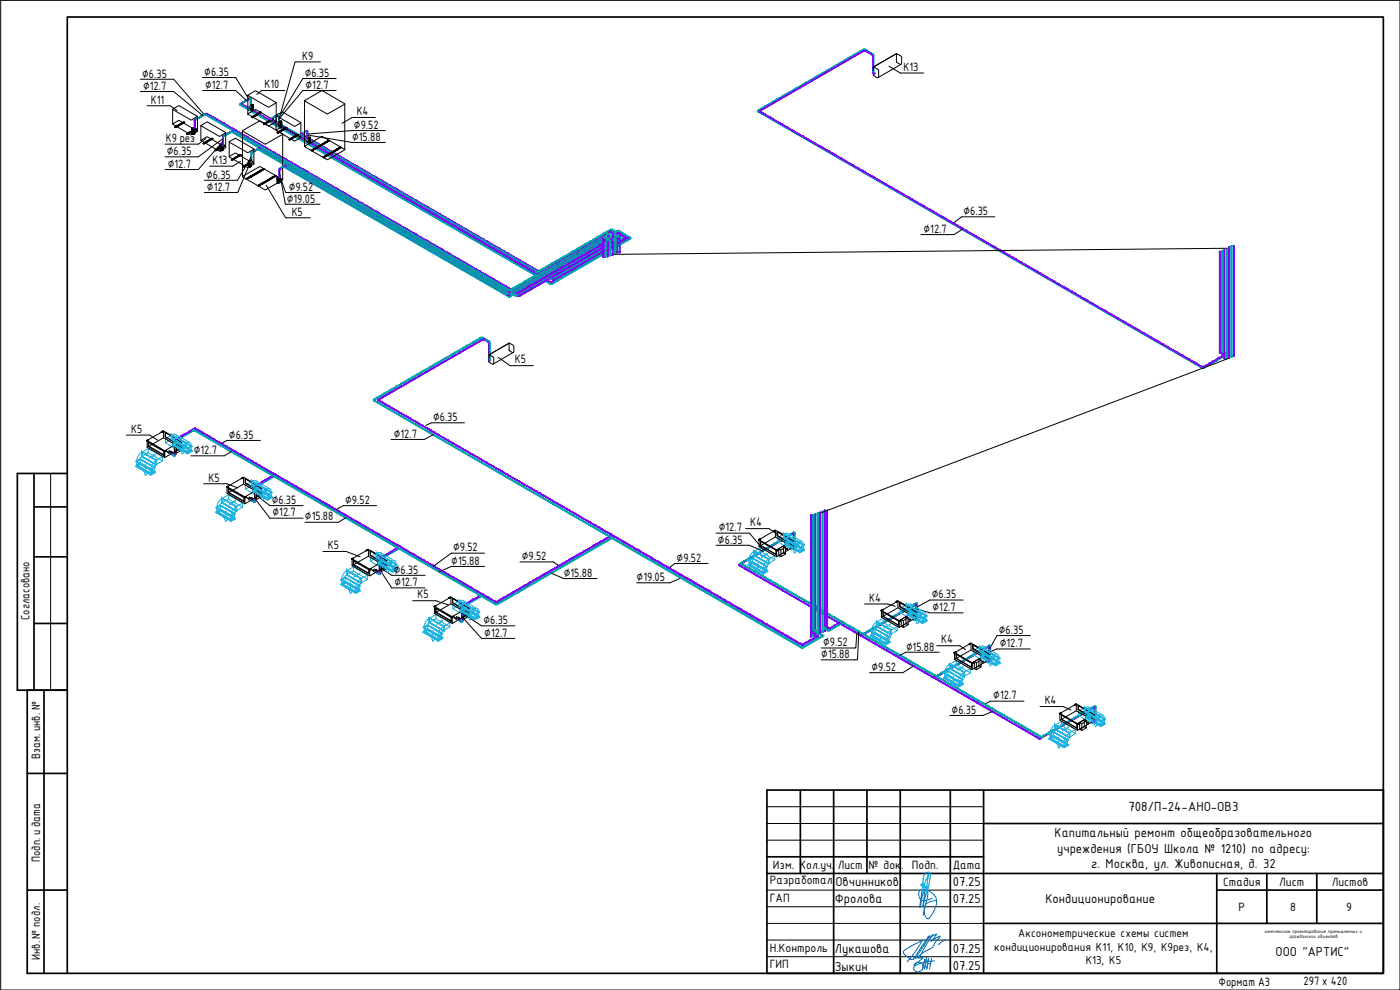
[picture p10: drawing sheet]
<svg xmlns="http://www.w3.org/2000/svg" width="420mm" height="297mm" viewBox="0 0 420 297" stroke-linecap="round" stroke-linejoin="round" font-family="sans-serif">
<defs><g id="words">
<text font-size="4.3" x="338.7" y="243.4">708/П-24-АНО-ОВ3</text>
<g font-size="4.2">
<text x="316.5" y="251.1">Капитальный ремонт общеобразовательного</text>
<text x="317.2" y="255.9">учреждения (ГБОУ Школа № 1210) по адресу:</text>
<text x="327.5" y="260.4">г. Москва, ул. Живописная, д. 32</text>
<text x="250.7" y="265.9">Овчинников</text>
<text x="286" y="265.9">07.25</text>
<text x="250.6" y="270.8">Фролова</text>
<text x="286" y="270.9">07.25</text>
<text x="313.7" y="270.8">Кондиционирование</text>
<text x="250.6" y="285.8">Лукашова</text>
<text x="286" y="285.9">07.25</text>
<text x="382.8" y="286.8">ООО &quot;АРТИС&quot;</text>
<text x="250.6" y="291.2">Зыкин</text>
<text x="286" y="290.9">07.25</text>
</g>
<g font-size="3.9">
<text x="232" y="260.8">Изм. Кол.уч.</text>
<text x="251.4" y="260.8">Лист</text>
<text x="260.7" y="260.8">№ док.</text>
<text x="273.7" y="260.8">Подп.</text>
<text x="285.9" y="260.8">Дата</text>
<text x="231" y="265.4">Разработал</text>
<text x="367.1" y="265.8">Стадия</text>
<text x="383.9" y="265.8">Лист</text>
<text x="399.7" y="265.8">Листов</text>
<text x="231" y="270.5">ГАП</text>
<text x="371.7" y="273.3">Р</text>
<text x="387.2" y="273.3">8</text>
<text x="404" y="273.3">9</text>
<text x="231" y="285.5">Н.Контроль</text>
<text x="231" y="290.5">ГИП</text>
</g>
<g font-size="3.7">
<text x="305.6" y="281.2">Аксонометрические схемы систем</text>
<text x="298.4" y="285.3">кондиционирования К11, К10, К9, К9рез, К4,</text>
<text x="325.8" y="289.2">К13, К5</text>
</g>
<g font-size="3.5">
<text x="90.7" y="17.9">К9</text>
<text x="42.7" y="23.3">⌀6.35</text>
<text x="61.3" y="22.8">⌀6.35</text>
<text x="91.5" y="23.1">⌀6.35</text>
<text x="271.1" y="21.2">К13</text>
<text x="42.9" y="27">⌀12.7</text>
<text x="61.6" y="26.7">⌀12.7</text>
<text x="79.4" y="26.5">К10</text>
<text x="91.7" y="26.7">⌀12.7</text>
<text x="45.3" y="31.1">К11</text>
<text x="107.1" y="34.6">К4</text>
<text x="106.2" y="38.7">⌀9.52</text>
<text x="49.8" y="42.6">К9 рез</text>
<text x="50.1" y="46.6">⌀6.35</text>
<text x="105.7" y="42.2">⌀15.88</text>
<text x="50.3" y="50.4">⌀12.7</text>
<text x="61.8" y="53.6">⌀6.35</text>
<text x="63.8" y="49.2">К13</text>
<text x="62.1" y="57.3">⌀12.7</text>
<text x="86.7" y="57.3">⌀9.52</text>
<text x="86.1" y="60.8">⌀19.05</text>
<text x="87.5" y="64.7">К5</text>
<text x="289.1" y="64.5">⌀6.35</text>
<text x="277.2" y="69.9">⌀12.7</text>
<text x="154.5" y="109">К5</text>
<text x="39.4" y="129.9">К5</text>
<text x="68.7" y="131.6">⌀6.35</text>
<text x="118.2" y="131.3">⌀12.7</text>
<text x="130" y="126.3">⌀6.35</text>
<text x="58.1" y="136.3">⌀12.7</text>
<text x="62.6" y="144.5">К5</text>
<text x="81.5" y="151.2">⌀6.35</text>
<text x="81.8" y="155">⌀12.7</text>
<text x="103.6" y="151.2">⌀9.52</text>
<text x="91.5" y="156.2">⌀15.88</text>
<text x="215.7" y="159.5">⌀12.7</text>
<text x="225.2" y="157.9">К4</text>
<text x="98.4" y="164.8">К5</text>
<text x="136" y="165.4">⌀9.52</text>
<text x="215.5" y="163.1">⌀6.35</text>
<text x="118.2" y="172.1">⌀6.35</text>
<text x="135.4" y="169.4">⌀15.88</text>
<text x="156.6" y="168.1">⌀9.52</text>
<text x="169.2" y="173.1">⌀15.88</text>
<text x="203.1" y="168.6">⌀9.52</text>
<text x="118.4" y="175.9">⌀12.7</text>
<text x="125.3" y="179.6">К5</text>
<text x="191.1" y="174.4">⌀19.05</text>
<text x="279.6" y="179.5">⌀6.35</text>
<text x="8.8" y="186" transform="rotate(-90 8.8 186)">Согласовано</text>
<text x="260.8" y="180.5">К4</text>
<text x="279.9" y="183.3">⌀12.7</text>
<text x="145.1" y="187.3">⌀6.35</text>
<text x="145.3" y="191">⌀12.7</text>
<text x="299.8" y="190.2">⌀6.35</text>
<text x="246.5" y="197.5">⌀15.88</text>
<text x="247" y="193.9">⌀9.52</text>
<text x="271.9" y="195.2">⌀15.88</text>
<text x="282.5" y="193.1">К4</text>
<text x="300" y="194.2">⌀12.7</text>
<text x="261.5" y="201.3">⌀9.52</text>
<text x="298.1" y="209.9">⌀12.7</text>
<text x="285.6" y="214.2">⌀6.35</text>
<text x="313.5" y="211.3">К4</text>
<text x="12.1" y="227.7" transform="rotate(-90 12.1 227.7)">Взам. инв. №</text>
<text x="12.1" y="258.6" transform="rotate(-90 12.1 258.6)">Подп. и дата</text>
<text x="12.1" y="288" transform="rotate(-90 12.1 288)">Инв. № подл.</text>
<text x="365.7" y="295.7">Формат А3</text>
<text x="391.2" y="295.6">297 х 420</text>
</g>
<g font-size="1.6">
<text x="379.6" y="279.9">комплексное проектирование промышленных и</text>
<text x="386.9" y="281.5">гражданских объектов</text>
</g>
</g></defs>
<g fill="none" stroke="#8000ff" stroke-width=".3">
<path d="M251.1 20l-.2 .1M251.2 19.9h.1M251.5 19.7h.1M251.6 19.7l-.5 .2M252.1 19.4l-.5 .3M252.6 19.1l-.5 .3M252.9 18.9l-.3 .2M252.9 18.9h.1M253 18.8l-.1 .1M253.2 18.7l-.1 .1M253.5 18.5h.1M254 18.3l-.8 .4"/>
<path d="M254 18.3h.1M254.1 18.2h-.1M254.3 18.1h.1M254.3 18.1l-.1 .1M254.4 18.1h-.1M254.6 17.9l-.2 .1M254.7 17.9h-.1M255 17.7h.1M255.1 17.6l-.3 .3M255.6 17.3l-.5 .3M255.7 17.3h.1M255.9 17.1l-.3 .2"/>
<path d="M256.4 16.9l-.4 .2M256.5 16.9h.1M257 16.5h.1M257.4 16.3l-.9 .5M257.6 16.2h.1M257.8 16.1h.1M257.9 16l-.5 .3M258.1 15.9l-.2 .1M258.5 15.7l-.4 .2M258.9 15.5l-.4 .1M259.1 15.3l-.2 .1M259.2 15.3h.1"/>
<path d="M259.3 15.2h.1M259.3 15.2l-.2 .1M259.3 15.1l-31.3 18.2M259.4 15.2l-31.4 18.1M259.6 15.2h.1M259.5 15.2l2.4 1.4M259.6 15.2l.2 .1M259.6 15.1l2.4 1.4M259.8 15.3l.3 .2M259.9 15.4h.1M260.2 15.5l.1 .1M260.3 15.6l1.3 .7"/>
<path d="M260.6 15.8h.1M260.9 15.9h.1M261.6 16.4l.3 .1M261.7 16.4h.1M262 16.5h.1M262 16.7h.1M262 16.7v5.1M262 16.7l.1 5.1M58.2 38.8h.1M58.2 38.7h.1M58.3 38.6v.1M58.4 38.6h.1"/>
<path d="M58.3 38.6l-.1 .2M58.4 38.4h.1M58.4 36.2h.1M58.4 38.6h-.1M58.4 38.6l-.2 .2M58.4 36.2v2.2M58.4 36.2l.1 2.2M58.5 36h.1M58.6 36h-.1M58.8 35.8l-.1 .1M59 35.8h-.1M59 35.8h.1"/>
<path d="M59.2 35.6h.1M59.2 35.6l-.2 .1M59.8 35.2l-.5 .4M60.2 35l-.3 .2M60.3 35h.1M60.7 34.8l-.5 .2M60.7 34.8h.1M60.8 34.7h-.1M61.3 34.4h.1M61.4 34.3l.4-.2-3.3 1.9M61.4 34.4l-.6 .3M61.8 34.1h.1"/>
<path d="M61.8 34.1l-3.3 2M62 34.1h.1M62 34.1l93.2 53.9M62.4 34.4h.1M62.4 34.3l-.4-.2 93.1 53.8M62.4 34.4l.4 .2M62.9 34.6v.1M63 34.7l.2 .1M63.1 34.8h.1M63.2 34.8l.2 .2M63.5 35h.1M63.5 35l.9 .5"/>
<path d="M64.1 35.3h.1M64.4 35.5l.1 .1M64.6 35.6h.1M64.6 35.6l.2 .1M64.8 35.8h.1M64.8 35.8l.9 .5M65.3 36h.1M65.8 36.3l.1 .1M65.9 36.4h.1M65.9 36.4l.4 .2M66.3 36.6h.1M66.4 36.6l.3 .3"/>
<path d="M66.8 36.9l.2 .1M67 37l.7 .4M67.4 37.2h.1M67.6 37.4h.1M67.7 37.5h.2M67.9 37.6l.6 .3M68.1 37.6h.1M68.3 37.8h.1M68.6 37.9l.1 .1M68.7 39.9l-.2 .2M68.8 38l.1 .1M68.9 39.8l-.2 .1"/>
<path d="M68.9 38.1l.2 .2M69 39.8h.1M69 39.7v.1M69.2 39.7h-.1M69.2 38.3h.1M69.3 38.3l.4 .3M69.3 39.6l-.1 .1M69.7 39.4h.1M69.6 39.4l-2.6 1.5M69.7 39.4l-.4 .2M69.7 39.4l-2.7 1.6M69.8 38.6h.1"/>
<path d="M69.8 38.6l.1 .1M69.9 39.4h.1M69.9 38.7l.2 .1M70 39.4l85.5 49.5M70 39.4l85.6 49.4-.5-.2M70 39.4l.1 .1M70.1 39.5h.1M70.1 38.8l.1 .1M70.1 39.5l.1 .1M70.3 39.6l.1 .1M70.3 38.9h.1M70.4 39h.1"/>
<path d="M70.4 39l.8 .4M70.5 39.7l.5 .3M70.6 39.8h.1M70.8 39.9h.1M70.9 39.2h.1M71.1 39.4h.1M71.2 39.5l.2 .1M71.5 39.6l.2 .1M71.7 39.7l.4 .2M71.8 39.8h.1M72.1 39.9l.1 .1M72.4 31.1h.1"/>
<path d="M72.4 31.2h.1M72.4 31.2l92.9 53.6M72.5 31.2l.1 .1M72.6 30.9h.1M72.6 31.3h.1M72.6 31l-.1 .1M72.7 31.3l.2 .1M72.9 31.4l.2 .2M73.2 30.7h.1M73.2 31.6v.1M73.3 31.7l.4 .2M73.4 30.5h.1"/>
<path d="M73.7 30.3l-1 .6M73.7 31.9l.8 .4M73.8 30.3h-.1M74.1 30.1h.1M74.1 32.1h.1M74.2 30l-.3 .3M74.3 32.3h.1M74.5 29.9l-.2 .1M74.5 32.4l.2 .1M74.7 29.7l-.2 .2M74.7 29.7l.4-.2-2.7 1.5M74.7 32.5l.7 .4"/>
<path d="M74.8 29.7h.1M74.8 32.5h.1M75.1 32.7h.1M75.1 29.5h.1M75.1 29.5l-2.6 1.6 92.9 53.7M75.2 31.8h.1M75.2 29.6h.1M75.3 29.7v2.1M75.3 31.8h.1M75.3 29.6l-.1 2.2M75.3 31.8l.2 .1M75.4 32.9l.2 .1"/>
<path d="M75.5 31.9h-.2h.2M75.5 31.9h.1M75.7 33l.1 .1M75.8 33.1l.2 .2M76.1 33.3l.4 .2M76.5 33.5h.1M76.5 33.6h.1M76.7 33.6l.1 .1M76.8 33.7l.2 .1M77 33.8l.1 .1M77.1 33.9h.1M77.2 33.9l.8 .5"/>
<path d="M77.6 34.1h.1M77.9 34.3h.1M78 34.4l1 .5M79 35h.1M79 35l.2 .1M79.2 35.1l.2 .1M79.3 35.1h.1M79.5 35.2v.1M79.6 35.3l.4 .2M80.1 35.5h.1M80.1 35.6h.1M80.2 35.6l.1 .1"/>
<path d="M80.3 35.7l.5 .3M80.6 35.9h.1M80.8 36l.2 .1M81 36.1l.1 .1M81.2 36.2h.1M81.2 36.2l.2 .1M81.2 35.9l79.8 46M81.2 35.8h.1M81.3 35.9h.1M81.2 35.9h.1M81.3 35.7h.1M81.3 36h.1"/>
<path d="M81.4 36.4h.1M81.4 36l.4 .2M81.5 36.4l.5 .3M81.7 36.2h.1M81.7 35.5l-.5 .3M81.8 35.5h-.1M81.8 35.5h.1M81.8 36.2l.2 .2M82 36.7l.3 .2M82 35.3l-.2 .1M82 36.4l.3 .1M82.3 36.5l.1 .1"/>
<path d="M82.4 36.9h.1M82.4 35.1h.1M82.4 36.6l.2 .1M82.5 37l.2 .1M82.7 36.7l.1 .2M82.7 37.1l.2 .1M82.8 37.2h.1M82.9 36.9l.8 .4M83 37.2l.1 .1M83 34.7l-.9 .6M83.1 37.3l1.2 .7M83.1 34.7h.1"/>
<path d="M83.1 37h.1M83.4 37.2h.1M83.5 34.5l-.4 .2M83.5 34.5h.1M83.7 34.4l-2.5 1.4M83.7 34.3h.1M83.7 34.4h-.2M83.7 34.3l-2.5 1.5M83.7 37.4l.8 .3M83.9 37.4h.1M83.9 37.8h.1M84.2 38h.1"/>
<path d="M84.3 38l.2 .1M84.5 37.8h.1M84.5 37.8l.2 .1M84.5 38.2l.5 .2M84.7 37.9l.8 .5M84.9 38.4h.1M85 38.4l.3 .2M85.2 38.2h.1M85.4 38.6l.1 .1M85.5 38.7l.1 .1M85.6 38.4h.1M85.6 38.4v.1"/>
<path d="M85.6 38.8h.1M85.6 38.8l.3 .1M85.7 38.5l.1 .1M85.8 38.6l.3 .2M85.9 38.9l.1 .1M86 39l.2 .1M86.2 38.8h.1M86.2 39.1l.5 .3M86.3 38.8l.3 .2M86.4 39.2h.1M86.7 39h.1M86.7 39.1h.1"/>
<path d="M86.7 39.4l.1 .1M86.8 39.1h.1M86.9 39.2h.1M86.9 39.5h.1M86.9 39.2l.8 .5M87 39.6h.1M87 39.6l.4 .2M87.4 39.4h.1M87.5 39.8l.3 .2M87.7 40h.1M87.8 39.7l.2 .1M88 39.8h.1"/>
<path d="M88 39.8l.3 .2M91.1 39.9l-.2 .1M91.5 39.7l-.4 .2M91.6 39.6l-.1 .1M91.9 39.4l-.3 .2M92 39.4h.1M92 39.4l-1.4 .8M92 39.3h.1M92 39.3l-1.4 .9M92.2 39.4h.1M92.2 39.4v2.2M92.3 39.4v2.2l.2 .1"/>
<path d="M227.9 33.4h.1M227.9 33.3h.1M228 33.4v.1M228 33.4l132.9 76.7M228 33.5l132.9 76.7M228 33.5l.3 .1M228.2 33.2l-.2 .1M228.3 33.6l.5 .3M228.4 33.7h.1M228.6 33l-.4 .2M228.6 33.9h.1M228.8 32.8l-.2 .2"/>
<path d="M228.8 32.8h.1M228.8 33.9l.2 .1M229 34.1l.6 .3M229.2 34.1h.1M229.2 32.6l-.4 .2M229.4 32.5h.1M229.4 32.5l-.2 .1M229.7 34.4h.1M229.7 34.5h.1M229.8 34.5l.4 .2M229.9 32.2h.1M230.1 32h.1"/>
<path d="M230.3 34.7v.1M230.4 34.8l.2 .2M230.5 31.9l-1.1 .6M230.6 31.8h-.1M230.6 35l.5 .2M230.7 31.7l-.1 .1M231 31.6l-.2 .1M231.1 31.5l-.1 .1M231.1 35.2l.5 .3M231.2 35.3h.1M231.2 31.4l-.1 .1M231.4 35.5h.1"/>
<path d="M231.6 31.2l-.3 .2M231.6 31.2h.1M231.6 35.5l.2 .1M231.7 31.1l-.1 .1M231.8 35.7h.1M231.9 35.7h.1M231.9 35.8h.3M232.2 35.9h.1M232.2 35.9l.4 .2M232.3 30.8h.1M232.7 30.6l-1 .5M232.7 36.1v.1"/>
<path d="M232.8 36.2l.3 .2M232.9 30.4h.1M232.9 30.5l-.2 .1M233 30.4h.1M233.2 36.4l.1 .1M233.3 36.5l.3 .2M233.5 30.1l-.5 .2M233.6 30h.1M233.6 36.7h.1M233.6 36.7l.1 .1M233.8 36.8l1.3 .7M233.9 29.9l-.3 .2"/>
<path d="M234 29.8l-.1 .1M234.1 29.7l-.1 .1M234.2 37.1h.1M234.4 29.6h.1M234.5 29.5l-.4 .2M234.6 29.4l-.1 .1M234.7 37.3h.1M234.7 29.4h.1M235 37.5h.1M235.1 29.2l-.3 .2M235.1 29.2h.1M235.1 37.6l.2 .1"/>
<path d="M235.3 37.7l.2 .1M235.6 37.8l.3 .2M235.7 37.9h.1M235.7 28.8h.1M235.9 28.7l-.8 .5M236 38l.3 .3M236.1 28.6l-.1 .1M236.2 28.6h.1M236.3 38.3h.1M236.4 28.4h.1M236.4 38.3h.1M236.4 38.3l.1 .1"/>
<path d="M236.6 38.4v.1M236.7 38.5l.2 .1M236.9 28.1l-.8 .5M236.9 38.6l.2 .1M237 28.1h-.1M237.2 28h.1M237.2 38.7h.1M237.2 28l-.1 .1M237.2 38.8l.3 .1M237.4 27.8l-.2 .2M237.5 27.8h-.1M237.5 39h.1"/>
<path d="M237.7 39v.1M237.7 39.1h.1M237.8 39.1l.8 .5M237.9 27.6h.1M238 27.5l-.5 .3M238.3 39.4h.1M238.3 27.4l-.3 .1M238.4 27.3h-.1M238.5 39.5h.1M238.6 27.2h.1M238.6 39.6l.2 .1M238.8 39.7l.3 .2"/>
<path d="M239.1 39.9l.3 .2M239.2 26.8h.1M239.8 26.4l-1.4 .9M239.9 26.4h.1M240.4 26.1l-.5 .3M240.5 26v.1M240.7 26h.1M240.8 25.9l-.2 .1M240.9 25.8l-.1 .1M241.3 25.6l-.3 .2M241.4 25.6h-.1M241.4 25.6h.1"/>
<path d="M241.5 25.5h-.1M241.6 25.4h.1M241.8 25.3l-.2 .2M241.9 25.3h-.1M242.1 25.1h.1M242.7 24.8h.1M242.7 24.8l-.8 .5M243.1 24.6l-.3 .2M243.3 24.4l-.2 .1M243.7 24.2l-.3 .2M243.8 24.2h.1M243.9 24.1h-.1"/>
<path d="M244.2 23.9h.1M244.4 23.8h.1M244.8 23.6l-.8 .5M244.9 23.5l-.1 .1M244.9 23.5h.1M245.2 23.4h.1M245.2 23.4l-.3 .1M245.5 23.2l-.3 .2M245.7 23l-.2 .1M246.1 22.8l-.3 .2M246.3 22.7h.1M246.3 22.8h-.1"/>
<path d="M246.6 22.5l-.3 .2M246.6 22.5h.1M246.7 22.5h-.1M246.8 22.4v.1M247.1 22.3l-.2 .1M247.2 22.2l-.1 .1M247.4 22.1l-.1 .1M247.7 21.9h.1M247.9 21.7h.1M248.1 21.7l-.7 .4M248.3 21.6l-.2 .1M248.5 21.5h.1"/>
<path d="M248.8 21.3l-.5 .2M249 21.1h.1M249 21.2l-.2 .1M249.3 21l-.2 .1M249.4 20.9l-.1 .1M249.4 20.9h.1M249.6 20.8l-.2 .1M250.1 20.5l-.4 .3M250.1 20.5h.1M250.5 20.3l-.4 .2M250.6 20.2l-.1 .1M250.7 20.1h.1"/>
<path d="M250.7 20.2h.1M250.9 20.1h-.1M262 21.8h.1M262 20.8v.2M262.1 22.1l.2 .1zM262.2 22h.1M262.2 22l.1 .2M262.2 22l.2 .1M262.4 22.1h.1M66.7 43.7h.1M66.9 43.5h.1M66.9 43.3h.1"/>
<path d="M66.9 41.1h.1M66.8 43.5l-.1 .2M66.8 43.4l-.2 .3M66.9 41.4v.2M66.9 41.1l-.1 2.2M66.9 41.1v2.2M67 40.9h.1M67.3 40.8h.1M67.5 40.6h.1M67.6 40.6l-.6 .3M68.1 40.3l-.5 .2M68.2 40.2h.1"/>
<path d="M68.5 40.1l-.4 .2M71 40l.1 .1M71.1 40.1l.2 .1M71.3 40.2l.4 .2M71.7 40.4l.1 .1M71.8 40.5h.1M71.9 40.6h.1M72 40.6l.3 .2M72.2 40l.4 .3M72.3 40.8h.1M72.3 40.8l.8 .5M72.6 40.2h.1"/>
<path d="M72.7 40.3l.5 .3M73.2 41.3h.1M73.3 40.6h.1M73.3 40.7l.2 .1M73.3 41.3l.4 .3M73.4 41.4h.1M73.5 40.8l.8 .5M73.6 41.6h.1M73.8 41.6l.2 .1M73.9 41h.1M74 41.8h.1M74.1 41.8h.1"/>
<path d="M74.1 41.9h.1M74.3 41.9h.1M74.3 42h.1M74.4 41.3h.1M74.4 42h.1M74.5 41.3l.1 .1M74.5 42l.1 .1M74.6 41.4h.1M74.6 41.4l.4 .2M74.6 42.1l.6 .3M75 41.6l.1 .1M75.1 41.7l.1 .1"/>
<path d="M75.2 41.8l.2 .1M75.2 42.4l.2 .2M75.4 41.8h.1M75.4 45.9h.1M75.4 45.8v.1M75.5 41.9l.1 .1M75.5 42.6l.1 .1M75.6 42.7l.2 .1M75.6 42h.1M75.7 42.1l1 .5M75.8 45.7l-.3 .1M75.8 42.8h.1"/>
<path d="M75.8 42.8l1.7 1M75.9 45.6h.1M76.1 42.2h.1M76.2 45.4h.1M76.3 42.4h.1M76.4 43.2h.1M76.5 45.2l-.7 .4M76.7 45.2h.1M76.7 42.6l.8 .5M76.9 43.4h.1M77 44.9l-.5 .3M77.1 43.6h.1"/>
<path d="M77.1 44.9h-.1M77.2 42.9h.1M77.3 44.8h.1M77.3 44.8l-.1 .1M77.4 43h.1M77.5 43.8h.1M77.6 43.1l.4 .3M77.6 44.6l-.3 .2M77.6 44.6h.1M77.6 43.8l.4 .3M77.7 44.6h.1M77.7 44.5l-2.3 1.3"/>
<path d="M77.7 44.6l-2.3 1.3M77.9 44.6l74.8 43.1M77.9 44.5h.1M77.9 44.6l.4 .1M77.9 44.5l74.8 43.2M78 43.4l.4 .2M78 44.1h.1M78.1 43.5h.1M78.1 44.1l.5 .3M78.3 44.8h.1M78.4 44.8l.1 .1M78.4 43.6l.2 .1"/>
<path d="M78.5 44.9l.2 .1M78.6 44.4h.1M78.6 43.7l.2 .1M78.6 44.4l1.1 .6M78.7 44.9h.1M78.8 45l.1 .1M78.9 43.8h.1M78.9 43.9h.1M78.9 45.1l1.2 .7M79 43.9l.1 .1M79.1 44l.1 .1M79.2 44.1l.7 .4"/>
<path d="M79.3 44.8h.1M79.4 45.4h.1M79.6 44.3h.1M79.7 45.1l.2 .1M79.9 45.2h.1M80 45.7h.1M80 44.5l.1 .1M80 45.2h.1M80.1 45.3l.3 .2M80.1 44.6h.1M80.1 45.8l.2 .1M80.2 44.6h.1"/>
<path d="M80.2 44.6l.8 .5M80.3 46h.1M80.4 45.5h.1M80.5 46l.3 .2M80.6 45.5l.3 .2M80.6 45.6h.1M80.7 46.2h.1M80.9 46.2l.1 .1M80.9 45.1h.1M80.9 45.7l.1 .1M81 45.8l.1 .1M81.1 45.1l.1 .1"/>
<path d="M81.1 46.4l.2 .1M81.2 45.9l.3 .2M81.3 45.3h.1M81.3 46.5l.1 .1M81.4 46h.1M81.4 45.3l.1 .1M81.4 46.6l.3 .1M81.5 45.4l.4 .2M81.5 46.1l.2 .1M81.7 46.7l.1 .1M81.8 46.3l.2 .1M81.8 46.8l.2 .1"/>
<path d="M81.9 45.6l1.2 .7M82 46.4l.7 .4M82 46.9l.6 .4M82.1 46.4h.1M82.2 47h.1M82.3 46.6h.1M82.4 45.9h.1M82.4 47.1h.1M82.6 46h.1M82.7 47.3l.8 .4M82.7 46.8h.1M82.8 46.9h.1"/>
<path d="M82.9 47.4h.1M83 46.9l.1 .1M83.1 46.3h.1M83.1 47l.8 .5M83.1 46.3l.2 .1M83.2 47.1h.1M83.4 46.5l.3 .1M83.4 47.2h.1M83.5 47.8h.1M83.5 47.8l.2 .1M83.7 53.5h.1M83.7 46.7h.1"/>
<path d="M83.7 46.7l.2 .1M83.7 53.3v.1M83.7 47.9l.6 .3M83.9 53.2h.1M83.8 53.3l-.1 .2M83.8 53.1h.1M83.8 51h.1M83.8 51v2.1M83.9 51.2v.3M83.9 53.3l-.2 .2M83.9 51v2.1M83.9 46.8l.4 .2"/>
<path d="M83.9 47.5l.1 .1M84.1 50.7h.1M84.1 47.6h.1M84.1 50.6l-.1 .1M84.2 47.7h.1M84.3 47l.1 .1M84.3 47.7l.1 .1M84.4 48.2l.3 .3M84.5 47.1l.3 .2M84.5 47.8h.1M84.5 50.4l-.3 .2M84.5 47.9l.8 .3"/>
<path d="M84.6 50.3h.1M84.6 50.4h-.1M84.7 48.5h.1M84.8 47.3l.1 .1M84.8 48.5l.5 .3M84.9 48h.1M84.9 47.4h.1M85 50.2l-.3 .1M85 48.6h.1M85 47.4l.7 .4M85.1 50.1h-.1M85.1 48.2h.1"/>
<path d="M85.2 47.5h.1M85.2 48.8h.1M85.4 49.9h.1M85.3 48.3h.1M85.3 48.8l.2 .1M85.3 49.9l-.2 .2M85.3 49.9l-1.3 .8M85.4 47.7h.1M85.4 50l-1.3 .7M85.4 48.3l1 .6M85.6 49h.1M85.6 48.5h.1"/>
<path d="M85.6 49.9h.1M85.6 50l66.9 38.5-.3-.2M85.7 49h.1M85.7 49.9l.3 .2M85.7 49.1h.1M85.7 49.9l66.9 38.6M85.8 47.9l.7 .3M85.8 49.1h.1M85.9 47.9h.1M85.9 49.2h.1M85.9 49.2l.5 .2M86 50.1l.2 .1"/>
<path d="M86.1 48.1h.1M86.2 48.8h.1M86.3 50.2h.1M86.3 50.3h.1M86.4 48.9l.4 .3M86.4 49.4l.3 .2M86.4 50.3l.1 .1M86.5 50.4h.1M86.5 48.3l.7 .4M86.7 50.5l.1 .1M86.8 49.6l.2 .2M86.9 49.2l.5 .3"/>
<path d="M86.9 50.6l.4 .3M87 49.3h.1M87 49.8h.1M87 50.7h.1M87 49.8l.3 .2M87.2 48.7h.1M87.2 50.8h.1M87.2 48.7l.3 .2M87.4 50h.1M87.4 50l.2 .2M87.4 50.9l.8 .5M87.5 49.5l.3 .2"/>
<path d="M87.6 48.9h.1M87.6 48.9l.2 .2M87.6 50.2l.4 .2M87.7 49.6h.1M87.7 51.1h.1M87.8 40l.2 .2M87.8 49.1l.4 .2M87.8 49.7l.3 .2M88 50.4l.8 .4M88.1 40.2l.2 .1M88.1 49.9l.2 .1M88.2 49.3l.4 .2"/>
<path d="M88.2 51.4h.1M88.3 51.5h.1M88.3 40.3l.7 .5M88.3 50l.8 .5M88.3 51.5l.3 .1M88.3 40l.3 .2M88.4 50.1h.1M88.5 50.6h.1M88.6 40.2l.3 .2M88.6 50.2h.1M88.7 49.5h.1M88.7 50.8h.1"/>
<path d="M88.7 51.6h.1M88.7 49.6h.1M88.7 51.7h.1M88.8 49.6h.1M88.8 51.7l.4 .2M88.9 50.9l.2 .1M88.9 49.7h.1M88.9 49.7l.3 .2M89 40.4l.8 .4M89 40.8l.8 .4M89.1 51l.4 .3M89.2 50.5h.1"/>
<path d="M89.2 40.8h.1M89.2 50.5v.1M89.2 51h.1M89.2 51.9l.1 .1M89.3 49.9l.4 .3M89.3 50.6h.1M89.3 52l.3 .2M89.4 41h.1M89.4 49.9h.1M89.4 50.7l.2 .1M89.5 40.6h.1M89.6 51.3h.1"/>
<path d="M89.6 50.1h.1M89.7 40.8h.1M89.7 50.8h.1M89.7 52.2l.4 .3M89.7 51.3l.1 .1M89.7 50.9h.1M89.8 50.9l.3 .1M89.8 51.4h.1M89.8 52.3h.1M89.8 50.2l.2 .1M89.8 51.4l.3 .2M89.8 40.9l.2 .1"/>
<path d="M89.9 41.2h.1M89.9 41.3h.1M90 50.3l.2 .1M90 52.4h.1M90 41.3h.1M90 41l1.1 .6M90.1 51.1h.1M90.1 41.4l.4 .2M90.2 52.5l.1 .1M90.2 41h.1M90.2 51.6l.1 .1M90.3 50.4l.3 .3"/>
<path d="M90.3 51.1v.1M90.3 51.7l.3 .2M90.4 41.2h.1M90.4 51.2l.1 .1M90.4 52.6l.1 .1M90.5 41.6h.1M90.5 52.7h.1M90.5 41.6l.4 .3M90.5 51.3h.1M90.5 52.7l.1 .1M90.6 40.2h.1M90.6 40.4h.1"/>
<path d="M90.6 40.4l75.3 43.5M90.6 50.7l.5 .2M90.6 52.8h.1M90.6 51.3l.1 .1M90.7 51.9l.1 .1M90.7 52.9h.1M90.8 52.9l.5 .3M90.8 51.4l.1 .1M90.8 40l-.1 .2M90.9 52h.1M90.9 52.1l.3 .1M91 51.5l.6 .4"/>
<path d="M91 41.9l.2 .1M91 40.6h.1M91.1 50.9h.1M91.1 51h.1M91.1 41.6l.5 .3M91.2 42h.1M91.2 51.7h.1M91.2 40.8h.1M91.2 51l.1 .1M91.2 42l.1 .1M91.3 52.3l.2 .1M91.4 42.1l.2 .1"/>
<path d="M91.4 51.1l.4 .2M91.4 53.2l.2 .1M91.4 51.8h.1M91.5 52.4h.1M91.5 52.4l1 .5M91.6 42.2l.2 .2M91.6 51.9l.2 .1M91.6 53.3l.1 .1M91.7 41.9l.1 .1M91.7 51.3h.1M91.7 41l-1.1-.6 75.3 43.4M91.7 41h.1"/>
<path d="M91.7 41.1l1.2 .7M91.7 53.4l.1 .1M91.8 52.1l1 .5M91.8 51.4h.1M91.8 42.4l.4 .2M91.9 53.5l.3 .2M91.9 42h.1M91.9 42.1l.2 .1M91.9 52.1h.1M91.9 42.4h.1M91.9 51.4l.6 .4M92 52.6h.1"/>
<path d="M92.1 42.2l.4 .2M92.2 52.3h.1M92.2 51.5h.1M92.2 52.8h.1M92.2 53.7h.1M92.2 41.5h.1M92.2 42.6h.1M92.2 41.6h.1M92.2 41.7h.3M92.3 41.6l.2 .1M92.3 42.7l1 .5M92.3 41.4h.1"/>
<path d="M92.3 53.7l1.3 .8M92.4 51.7h.1M92.5 42.4h.1M92.5 41.7h.1M92.5 52.9l.1 .1M92.5 42.4l.8 .5M92.6 51.8l.5 .3M92.6 53l.1 .1M92.7 42.8h.1M92.7 53.1l.3 .2M92.8 54h.1M92.8 52.6l.3 .2"/>
<path d="M92.9 43h.1M93 42.7h.1M93 41.8h.1M93 41.9h.1M93.1 53.3l.4 .3M93.1 41.9l.3 .1M93.2 52.8l.4 .3M93.2 42.8h.1M93.2 52.1l.1 .1M93.3 52.9h.1M93.3 43.2l.1 .1M93.3 54.3h.1"/>
<path d="M93.3 52.2l.2 .1M93.3 42.9l.3 .1M93.4 43.3l.3 .2M93.4 42.1h.1M93.5 52.4h.1M93.5 54.5h.1M93.6 52.4l.1 .1M93.6 53.6l.3 .2M93.6 42.1v.1M93.6 43v.1M93.6 53.1h.1M93.6 53.1l.1 .1"/>
<path d="M93.7 53.6h.1M93.7 54.6h.2M93.7 43.1l.3 .2M93.7 42.2l.2 .1M93.8 52.5l.3 .2M93.8 53.2l.3 .2M93.8 43.5l.3 .2M93.8 42.2h.1M93.9 52.5h.1M93.9 54.7l.2 .1M93.9 53.8l.4 .2M93.9 42.3l.1 .1"/>
<path d="M94 43.6h.1M94.1 42.4l.3 .2M94.1 43.3l.2 .1M94.1 43.7l.2 .1M94.1 52.7h.1M94.1 54.8l.4 .2M94.1 53.4l.1 .1M94.3 43.5h.1M94.3 52.8l1 .6M94.3 53.5l.4 .2M94.3 54h.1M94.3 43.5l.2 .1"/>
<path d="M94.4 43.8l.2 .2M94.4 42.6l.7 .4M94.4 54.1h.1M94.5 42.7h.1M94.5 54.1l.1 .1M94.5 55l.1 .1M94.5 43.6l.4 .2M94.6 55.1h.1M94.6 44l.8 .4M94.7 55.1l.3 .2M94.7 43.6h.1M94.7 54.2l.4 .3"/>
<path d="M94.7 53.7h.1M94.7 42.8h.1M94.7 53.7l.3 .1M94.8 54.3h.1M94.9 43.8l.4 .3M95 53.9h.1M95 53.2h.1M95 54.4h.1M95 55.3h.1M95 55.3l.1 .1M95.1 54h.2M95.1 55.4h.1"/>
<path d="M95.1 43l.5 .3M95.2 54.5l.3 .2M95.2 53.3h.1M95.3 43.1h.1M95.3 55.4l.2 .2M95.3 54.1l.8 .4M95.4 53.4l.1 .1M95.4 44.1h.1M95.5 54.1h.1M95.5 44.4h.1M95.5 44.5h.1M95.5 55.6l.2 .1"/>
<path d="M95.5 54.7l.1 .1M95.5 44.1l.1 .1M95.6 53.5l.1 .1M95.6 44.5l.1 .1M95.6 44.2l.8 .5M95.6 54.8h.1M95.6 43.3l.2 .1M95.7 44.6h.1M95.7 54.8h.1M95.7 55.7h.1M95.7 53.6l.4 .2M95.7 55.7l.4 .2"/>
<path d="M95.8 54.8v.1M95.8 44.7l.7 .4M95.8 43.5h.1M95.9 43.5l.5 .3M95.9 54.9l.1 .1M95.9 53.7h.1M96 44.4h.1M96 55l.6 .3M96.1 54.5h.1M96.1 54.5l.2 .1M96.1 53.8l.4 .3M96.1 56h.2"/>
<path d="M96.2 44.9h.1M96.3 56.1h.1M96.3 54.6l.2 .2M96.4 56.1h.1M96.4 54.7h.1M96.4 56.2h.2M96.5 55.2h.1M96.5 44.7h.1M96.5 44.7l.1 .1M96.5 43.8l.3 .2M96.6 54.1l.4 .2M96.6 54.8h.1"/>
<path d="M96.6 45.1v.1M96.6 55.3l.2 .1M96.6 44.8h.1M96.7 54.1h.1M96.7 54.8l.4 .3M96.7 44.9h.1M96.7 56.3l.7 .4M96.7 45.2h.1M96.8 45.2h.1M96.8 56.3h.1M96.8 45.2l.4 .3M96.9 55.5l.3 .2"/>
<path d="M96.9 44.9v.1M96.9 44l.1 .1M97 45l.5 .3M97 56.5h.1M97.1 54.4l.3 .2M97.1 44.1l.2 .2M97.2 55.1h.1M97.2 55.1l.7 .4M97.2 55.7h.1M97.2 55.7l.7 .4M97.3 45.5l.3 .2M97.3 44.3h.1"/>
<path d="M97.3 44.3l.1 .1M97.4 54.6h.1M97.4 56.7l.1 .1M97.5 44.4h.1M97.5 54.6l.1 .1M97.5 56.8h.1M97.6 44.4l.8 .5M97.6 45.3l.2 .2M97.7 45.7l.1 .1M97.7 56.8l.3 .3M97.7 54.7l.8 .5M97.7 55.5h.1"/>
<path d="M97.8 56h.1M97.8 56.9h.1M97.8 45.5l.2 .1M97.9 55.6l.2 .1M97.9 45.8h.1M97.9 45.9l.2 .1M97.9 56.1l.9 .5M98 54.9h.1M98 44.7h.1M98 57.1h.1M98 45.6l.8 .4M98.1 46l.7 .4"/>
<path d="M98.1 55.7l.5 .3M98.2 57.1l.9 .5M98.2 45.7h.1M98.3 55.7h.1M98.3 44.9h.1M98.3 56.3h.1M98.4 45.8h.1M98.4 44.9l.1 .1M98.5 55.9h.1M98.5 46.2h.1M98.5 55.2h.1M98.5 56.5h.1"/>
<path d="M98.5 57.3h.1M98.5 55.2l.1 .1M98.6 45h.1M98.6 45.1l.2 .1M98.6 56l.5 .2M98.6 55.3h.1M98.7 55.4h.1M98.7 57.5h.1M98.8 55.4h.1M98.8 46l.1 .1M98.8 46.4l.9 .5M98.9 55.4l.2 .1"/>
<path d="M98.9 46.1l.9 .5M98.9 56.7h.1M98.9 45.2l.6 .3M99 46.5h.1M99 56.7l.4 .2M99.1 55.6h.1M99.1 56.2l.1 .1M99.1 57.7h.1M99.2 46.6h.1M99.2 56.9h.1M99.2 55.6l.4 .2M99.2 56.3l.2 .2"/>
<path d="M99.2 57.8l.2 .1M99.3 46.3h.1M99.4 45.5h.1M99.4 56.9l.1 .1M99.4 55.8h.1M99.5 46.5h.1M99.5 56.5h.1M99.5 57.9l.4 .3M99.5 45.5l.2 .2M99.5 57l.1 .1M99.6 55.8l.4 .3M99.6 56.5l.4 .3"/>
<path d="M99.6 57.1l.2 .1M99.6 57.9h.1M99.7 46.9l.3 .2M99.7 45.7h.1M99.8 58.1h.1M99.9 57.2v.1M99.9 45.7v.1M99.9 46.7h.1M99.9 56.7h.1M100 57.3h.1M100 58.2l.2 .1M100 57.3l1.3 .7"/>
<path d="M100 45.8l.3 .2M100 46.7l.3 .2M100.1 56.1l.3 .2M100.1 56.8l.1 .1M100.1 47.1l.1 .1M100.2 56.2h.1M100.2 46.9h.1M100.2 56.9l.2 .1M100.2 58.3l.2 .1M100.2 47.2h.1M100.3 47.3h.1M100.3 47.3l.2 .1"/>
<path d="M100.4 46.9l.4 .3M100.4 46l.1 .1M100.5 56.3l.3 .2M100.5 57v.1M100.5 58.4v.1M100.5 46.1v.1M100.5 58.5h.1M100.5 57.1l.9 .5M100.5 47.4l.5 .3M100.6 58.5l.2 .2M100.6 46.2h.1M100.7 47.4h.1"/>
<path d="M100.7 57.7h.1M100.7 46.3l.8 .4M100.8 56.5l1.2 .7M100.8 46.3h.1M100.8 58.7l.2 .1M100.8 47.2l.1 .1M100.9 56.6h.1M101 47.3h.1M101 47.3l.3 .2M101 57.3h.1M101 46.5h.1M101 58.8l.1 .1"/>
<path d="M101 47.7h.1M101.2 47.7l.2 .2M101.2 58.9l.2 .1M101.3 57.5h.1M101.3 58.1h.1M101.3 58.9h.1M101.3 47.5l.9 .5M101.3 58.1l.5 .2M101.4 47.9l.9 .5M101.4 57.6l.2 .1M101.4 59l.1 .1M101.5 57h.1"/>
<path d="M101.6 46.7h.1M101.6 59.1h.1M101.6 46.8h.2M101.6 57.7l1 .6M101.7 47.7h.1M101.7 59.2h.1M101.8 48.1h.1M101.8 59.2l1.7 1M101.8 58.3l.1 .1M101.8 46.9h.1M101.9 58.4l.3 .1M101.9 46.9l.3 .2"/>
<path d="M102 57.9h.1M102 48.2h.1M102 58.5h.1M102 59.3h.1M102 57.2l.4 .2M102.2 47.1h.1M102.2 58.5l.3 .2M102.2 47.1l.2 .1M102.2 48h.1M102.2 57.4h.1M102.3 48.1h.1M102.3 48.1l.4 .2"/>
<path d="M102.4 48.5l.6 .3M102.4 57.4l.2 .2M102.4 47.2l.3 .2M102.5 48.5h.1M102.5 47.3h.1M102.5 58.7l.4 .3M102.6 59.7h.1M102.6 57.6l.4 .2M102.6 58.3l.4 .2M102.7 48.7h.1M102.7 58.3h.1M102.8 58.9h.1"/>
<path d="M102.8 48.3l.1 .1M102.8 47.4l.1 .1M102.9 47.5l.3 .2M102.9 59l.2 .1M102.9 48.4l.2 .1M103 57.8h.1M103 58.5l.4 .2M103 48.5h.1M103 57.8l.3 .2M103 48.8l.2 .1M103.2 59.1l.1 .1M103.2 48.5l.1 .2"/>
<path d="M103.2 48.9l.3 .2M103.3 47.7h.1M103.3 47.7l.7 .4M103.4 58l.1 .1M103.4 59.3l.8 .4M103.4 48.7l.1 .1M103.5 58.7h.1M103.5 58.8h.1M103.5 59.3h.1M103.5 48.8l.3 .2M103.6 58.2l.5 .2M103.6 58.8l.9 .6"/>
<path d="M103.6 49.1l.2 .2M103.7 58.2h.1M103.7 59.5h.1M103.8 49.3l.3 .2M103.8 48.1h.1M103.9 49l.2 .1M103.9 58.4h.1M104 48.2h.2M104.1 59.1h.1M104.1 49.1l.2 .2M104.1 58.4l.2 .1M104.2 49.5h.1"/>
<path d="M104.2 49.5l.7 .4M104.2 59.7h.1M104.2 59.8h.1M104.2 48.3l.5 .2M104.3 58.6l.7 .4M104.4 48.3h.1M104.4 59.8h.1M104.4 49.3l.8 .4M104.4 58.6h.1M104.5 49.3h.1M104.5 59.9l.2 .1M104.6 59.4h.1"/>
<path d="M104.6 48.5h.1M104.6 59.4l.2 .1M104.7 49.5h.1M104.7 48.5l.1 .1M104.8 59.5h.1M104.8 49.9h.1M104.8 59.5l.1 .1M104.9 48.6l.5 .4M104.9 49.9l.1 .1M104.9 59.6l.3 .1M105 59h.1M105 50h.1"/>
<path d="M105.1 59l.3 .2M105.2 50.1l.6 .3M105.2 59.8l.2 .1M105.2 49.7h.1M105.2 49.8h.1M105.3 50.1h.1M105.3 49.8l.1 .1M105.4 59.2l.1 .1M105.4 59.9l.3 .2M105.5 49l.2 .1M105.5 49.9l.3 .2M105.5 50.3h.1"/>
<path d="M105.5 59.3l.4 .2M105.7 49.1l.3 .2M105.8 50.1h.1M105.8 50.1l.3 .2M105.9 50.5h.1M105.9 59.5l.2 .1M106 50.5l.1 .1M106 49.3h.1M106 49.3l.3 .2M106.1 59.6l.2 .2M106.1 50.6l.1 .1M106.2 50.3l.1 .1"/>
<path d="M106.2 50.7h.1M106.3 50.7h.1M106.3 50.4l.2 .1M106.3 49.5l.8 .4M106.4 59.8l.4 .2M106.4 50.7l.1 .1M106.5 59.8h.1M106.5 50.5h.1M106.5 50.8l.1 .1M106.6 50.5v.1M106.6 50.9l.5 .3M106.6 49.7h.1"/>
<path d="M106.7 50.6l.1 .1M106.7 60h.1M106.8 50.7l.8 .4M107 51.1h.1M107.1 51.2l.2 .1M107.1 49.9h.1M107.1 50h.1M107.3 50.9h.1M107.3 50l.1 .1M107.4 50.1h.1M107.4 51.3v.1M107.4 50.1l.1 .1"/>
<path d="M107.5 51.4h.1M107.5 50.2l.2 .1M107.6 51.5l.8 .4M107.7 51.2l.1 .1M107.7 51.5h.1M107.7 50.3l.1 .1M107.9 50.4l.3 .2M107.9 51.3l1.2 .7M108 51.3h.1M108.1 50.5h.1M108.2 51.5h.1M108.2 50.6l.5 .3"/>
<path d="M108.3 51.9h.1M108.4 52l.5 .2M108.7 50.9l.4 .2M108.8 50.9h.1M108.9 52.2l.5 .3M109 52.3h.1M109.1 51.1l.4 .2M109.1 52l.1 .1M109.2 52.1l.4 .2M109.3 52.1h.1M109.4 52.5l.1 .1M109.5 52.6l.4 .2"/>
<path d="M109.6 51.3h.1M109.6 51.4l.8 .4M109.7 52.3h.1M109.7 52.4h.1M109.8 52.7h.1M109.8 52.4l.4 .2M109.9 52.8l.2 .1M110.2 52.9l.1 .2M110.2 51.7h.1M110.2 52.6l.5 .3M110.4 53.1h.1M110.4 51.8l.6 .4"/>
<path d="M110.5 53.1h.1M110.5 53.2h.2M110.7 52h.1M110.7 53.3h.1M110.7 53.3l.4 .2M110.8 52.9h.1M110.8 53l.2 .1M110.9 52.1h.1M111 53.1h.1M111 52.2l.3 .1M111 53.1l.1 .1M111.1 53.5l.4 .2"/>
<path d="M111.2 53.2l.2 .1M111.3 52.4l.3 .1M111.4 53.3l.6 .4M111.5 53.4h.1M111.6 53.7h.1M111.6 53.8h.1M111.6 52.6h.1M111.7 53.8l.1 .1M111.8 52.6l.2 .1M111.8 53.9h.1M111.8 53.9l.5 .3M112 52.8l.2 .1"/>
<path d="M112 53.7h.1M112.1 53.7h.1M112.1 53.7l.5 .3M112.2 52.9l.5 .3M112.3 54.2l.1 .1M112.4 52.9h.1M112.4 54.3l.2 .1M112.5 54.3h.1M112.6 53.1h.1M112.6 54l.1 .1M112.7 54.4l.1 .1M112.7 54.1l.2 .1"/>
<path d="M112.7 53.2l.2 .1M112.8 54.5l.8 .4M112.9 53.3l.8 .4M113 54.2l.2 .1M113.1 53.4h.1M113.2 54.4l.9 .5M113.2 54.3h.1M113.3 54.7h.1M113.5 54.9h.1M113.7 55l1.1 .7M113.7 53.7h.1M113.7 53.7l.3 .2"/>
<path d="M113.8 54.7h.1M114 55.1h.1M114 54h.1M114.2 54l.3 .2M114.2 54.9l.7 .4M114.3 55h.1M114.4 54.2h.1M114.5 55.1h.1M114.6 54.2v.1M114.6 55.5h.1M114.7 54.3h.1M114.8 54.4l.2 .1"/>
<path d="M114.9 55.7h.1M114.9 55.4h.1M115 55.7l.2 .2M115 54.5l.5 .3M115 55.4l.1 .1M115.1 54.6h.1M115.1 55.5l.4 .2M115.2 55.9l.5 .2M115.3 56h.1M115.5 54.8l.2 .1M115.5 55.7h.1M115.6 55.8h.1"/>
<path d="M115.7 55.8l.3 .2M115.7 56.1h.1M115.7 56.2h.1M115.7 54.9l.1 .1M115.8 56.2l.4 .2M115.9 55h.1M115.9 55l.1 .1M116 56h.1M116 55.1h.1M116.1 55.1h.1M116.1 56l.4 .2M116.1 55.1l.4 .2"/>
<path d="M116.2 56.4l.1 .1M116.3 56.5l.3 .2M116.5 55.4h.1M116.5 56.2l.2 .2M116.6 55.4l.3 .2M116.7 56.7l.4 .3M116.7 56.4l.4 .2M116.8 56.8h.1M117 55.6l.1 .1M117 56.9h.1M117.1 56.6h.1M117.1 56.6l.2 .1"/>
<path d="M117.1 55.7h.1M117.2 55.8h.1M117.2 57l.2 .1M117.3 56.8h.1M117.3 55.8l.2 .2M117.4 57.1l.7 .4M117.5 56.8l.1 .1M117.5 57.2h.1M117.6 56h.1M117.7 57l.6 .3M117.7 56l.3 .2M117.8 57h.1"/>
<path d="M118 57.2h.1M118.1 56.2l.2 .2M118.1 57.6h.1M118.2 57.6l.1 .1M118.3 56.4l.2 .1M118.3 57.3h.1M118.4 57.7l.2 .1M118.4 57.4h.1M118.5 57.4l.1 .1M118.5 56.5l.5 .3M118.6 57.8l.1 .1M118.7 56.6h.1"/>
<path d="M118.7 57.5l.2 .1M118.7 57.9l.3 .1M118.8 57.6h.1M118.9 56.8h.1M118.9 57.6l.1 .1M119 58l.2 .2M119 56.8l1 .5M119 57.7l.1 .1M119.2 57.8l.3 .2M119.2 58.2h.1M119.3 58.2l.6 .4M119.4 57h.1"/>
<path d="M119.5 58h.1M119.5 58l.7 .4M119.6 58.4h.1M119.8 58.5h.1M120 58.6l.1 .1M120 57.4h.1M120 57.4l.3 .2M120.1 58.4h.1M120.2 58.7l.1 .1M120.2 58.4l.2 .1M120.3 58.8h.1M120.3 58.8l.2 .1"/>
<path d="M120.4 57.6h.1M120.5 58.6l.4 .2M120.5 57.6l.3 .3M120.5 59h.1M120.6 59l.5 .3M120.6 58.6h.1M120.7 57.8h.1M120.8 58.8h.1M120.9 57.9l.1 .1M121 58.8l.4 .3M121.1 58h.1M121.1 58l.3 .2"/>
<path d="M121.2 59.3l.3 .2M121.5 59.1v.1M121.5 58.2l.2 .1M121.5 59.2h.1M121.5 59.5h.1M121.6 59.2l.2 .1M121.6 59.6h.1M121.7 59.6l.3 .2M121.7 58.4h.1M121.8 58.4l.2 .1M121.8 59.3l.1 .1M121.9 59.4l.5 .3"/>
<path d="M122 59.8h.1M122 58.6l.5 .2M122.1 59.8l.1 .1M122.2 58.6h.1M122.3 59.9l.4 .3M122.3 59.6h.1M122.4 58.8h.1M122.4 59.7l.2 .1M122.6 58.9l.3 .1M122.7 59.8l.1 .1M122.8 59.9l1.2 .7M122.9 59l.1 .1"/>
<path d="M123 59.1l.2 .2M123.3 59.3h.1M123.4 59.3l.1 .1M123.5 59.4h.1M123.5 59.4l.3 .2M123.9 59.6h.1M123.9 59.6l.1 .1M124 59.7l.3 .2M124.4 59.9l.4 .2M239.5 40.1h.1M239.6 40.2l.4 .2M239.9 40.3h.1"/>
<path d="M240.1 40.4l.4 .3M240.5 40.7l.2 .1M240.7 40.8l.2 .1M240.9 40.9l.5 .3M241 41h.1M241.3 41.1h.1M241.4 41.2l.2 .1M241.6 41.3l.3 .2M241.9 41.5h.1M242 41.6h.1M242 41.6l.4 .2M242.5 41.8l.1 .1"/>
<path d="M242.6 41.9l.2 .1M242.7 41.9h.1M242.9 42l.1 .1M243 42.1l.3 .2M243.3 42.3l.9 .5M243.5 42.4h.1M244.1 42.7h.1M244.2 42.8l.3 .2M244.6 43l.3 .2M244.8 43.2h.1M244.9 43.2l.5 .3M245.4 43.5l.3 .2"/>
<path d="M245.8 43.7l.1 .1M245.9 43.8l.3 .2M246.3 44h.1M246.3 44v.1M246.4 44.1h.1M246.5 44.1h.1M246.5 44.1l.8 .5M247 44.4h.1M247.4 44.6l.2 .1M247.6 44.8h.1M247.6 44.8l.2 .1M247.8 44.9l1 .6"/>
<path d="M248.3 45.2h.1M248.8 45.5h.1M248.9 45.5l.4 .2M249 45.6h.1M249.3 45.7l.1 .1M249.4 45.8l.2 .1M249.6 46l1.2 .6M249.8 46h.1M250 46.2h.1M250.5 46.4h.1M250.9 46.6l.2 .2M251.1 46.8h.1"/>
<path d="M251.1 46.8l.3 .2M251.5 47l.2 .1M251.7 47.1l.4 .3M252.1 47.4l.4 .2M252.6 47.6h.1M252.6 47.7h.1M252.7 47.7h.1M252.8 47.8h.1M252.9 47.9h.2M253.2 48l.4 .2M253.3 48h.1M253.5 48.2h.1"/>
<path d="M253.7 48.2v.1M253.8 48.3l.9 .6M254.8 48.9l.1 .1M255 49h.1M255 49.1h.1M255.1 49.1l.1 .1M255.2 49.2l.6 .3M255.6 49.4h.1M255.8 49.5l1 .6M256.1 49.6h.1M256.3 49.8h.1M256.8 50.1l.2 .1"/>
<path d="M257 50.2l.1 .1M257.2 50.3l.2 .1M257.4 50.4h.1M257.4 50.4l.2 .2M257.6 50.6l.4 .2M257.8 50.6h.1M258 50.8h.1M258.1 50.9l.4 .1M258.5 51.1l1.4 .8M258.9 51.3h.1M259.1 51.4h.1M259.6 51.7h.1"/>
<path d="M259.8 51.8h.1M260 51.9l.1 .1M260.1 52h.1M260.2 52.1l.4 .2M260.7 52.3l.2 .1M260.9 52.5l.3 .1M261.3 52.6h.1M261.3 52.7l.2 .1M261.5 52.8l.8 .5M261.9 53h.1M262.4 53.3h.1M262.4 53.3l.1 .1"/>
<path d="M262.5 53.4h.1M262.6 53.5h.1M262.8 53.5l.1 .1M263 53.7h.1M263.1 53.7l.3 .2M263.3 53.9h.1M263.5 53.9l.2 .1M263.7 54.1l.2 .1M263.9 54.2l.4 .2M264.1 54.3h.1M264.3 54.4l1.2 .7M264.8 54.7h.1"/>
<path d="M265.4 55.1h.1M265.5 55.1l.1 .1M265.6 55.2h.1M265.8 55.3h.1M265.9 55.3l.1 .1M266 55.4l.2 .1M266.1 55.5h.1M266.3 55.5l.3 .2M266.6 55.7l.2 .2M266.9 55.9h.1M266.9 55.9l.1 .1M267 56l.2 .1"/>
<path d="M267.3 56.1l.1 .1M267.5 56.2l.4 .3M267.6 56.3h.1M267.8 56.5h.1M268 56.5l.9 .6M268.3 56.7h.1M268.9 57.1h.1M268.9 57.1l.3 .2M269.3 57.3h.1M269.4 57.3l.3 .3M269.6 57.5h.1M269.8 57.6h.1"/>
<path d="M269.9 57.6l.3 .3M270.3 57.9l.4 .2M270.4 57.9h.1M270.6 58.1h.1M270.8 58.2h.1M271 58.3h.1M271.1 58.3h.1M271.1 58.4h.1M271.2 58.4h.1M271.3 58.5h.1M271.4 58.5l.4 .2M271.8 58.8l.4 .2"/>
<path d="M272.2 59h.1M272.3 59l.1 .1M272.4 59.1h.1M272.5 59.1l.3 .2M272.8 59.3h.1M272.8 59.3l.1 .1M272.9 59.4l.4 .2M273.3 59.6l.2 .1M273.5 59.8h.2M273.8 59.9l.7 .4M273.9 59.9h.1M103.3 60.1h.1"/>
<path d="M103.5 60.2l.3 .2M103.8 60.4l.1 .1M104 60.5l.3 .2M104.1 60.5h.1M104.4 60.7h.1M104.5 60.8l.3 .1M104.7 60l.1 .1M104.8 60.1h.1M104.8 60.9h.1M104.8 61h.1M104.9 60.1l.3 .2M104.9 61l.1 .1"/>
<path d="M105 61.1h.1M105.1 61.1l.8 .5M105.2 60.3l.1 .1M105.3 60.4h.1M105.5 60.4v.1M105.5 61.4h.1M105.6 60.5l.1 .1M105.7 60.6h.1M105.8 60.1h.1M105.8 60.6l.8 .5M105.9 60.2l.2 .1M105.9 61.6l.2 .1"/>
<path d="M106.1 61.8h.1M106.1 60.3l1.5 .8M106.2 61.8l.3 .1M106.3 60.4h.1M106.3 60.9h.1M106.5 60.5h.1M106.5 61.1h.1M106.5 62l.2 .1M106.7 61.2h.2M106.8 62.1l.5 .3M106.8 62.2h.1M106.9 60.1h.2"/>
<path d="M106.9 61.3l.7 .4M107 60.8h.1M107 61.3h.1M107.1 60.2h.1M107.2 60.2h.1M107.2 60.3h.1M107.4 60.3v.1M107.4 62.4v.1M107.4 60.4h.1M107.5 62.5l.7 .4M107.5 60.4l.3 .2M107.6 61.2h.1"/>
<path d="M107.6 61.2l.3 .1M107.6 61.7h.1M107.6 62.6h.1M107.7 61.7l.1 .1M107.8 60.6l.5 .3M107.8 62.7h.1M107.9 61.8l.2 .2M108 61.4l.4 .2M108.1 62h.1M108.2 62.9l1.1 .6M108.2 62l.5 .3M108.3 61.6h.1"/>
<path d="M108.3 62.1h.1M108.3 63h.1M108.3 60.9h.1M108.5 60.9v.1M108.5 61.6l.4 .3M108.5 61h.1M108.5 63.1h.1M108.6 61l.1 .1M108.7 61.1l.2 .1M108.7 62.3h.1M108.7 62.3l.1 .1M108.8 62.4l.4 .2"/>
<path d="M108.9 61.2h.1M108.9 61.2l.5 .3M108.9 61.9l.1 .1M109.1 62h.1M109.1 62l.2 .1M109.2 62.6l.2 .1M109.3 62.1l.1 .1M109.3 63.6h.1M109.4 62.2l.2 .1M109.4 62.8l.2 .1M109.4 61.5l.2 .1M109.4 63.6l.4 .2"/>
<path d="M109.6 63.8h.1M109.6 61.7l.8 .3M109.6 62.3l.5 .3M109.7 62.9h.1M109.8 62.4h.1M109.8 62.9h.1M109.8 63.8l.2 .2M109.8 63l.2 .1M110 62.6h.1M110 61.8h.1M110 63.1h.1M110 64h.1"/>
<path d="M110 64l.2 .1M110.1 63.1l.9 .6M110.2 62.6v.1M110.2 62h.1M110.3 62.7h.1M110.3 64.1l.1 .1M110.4 62.8h.1M110.4 62.1l.8 .5M110.4 64.2l.2 .1M110.5 62.9l.3 .1M110.5 63.4h.1M110.7 64.3l1 .6"/>
<path d="M110.7 62.3h.1M110.9 63l.3 .2M111 63.7h.1M111.1 63.2h.1M111.1 63.7h.1M111.1 64.6h.1M111.2 63.7l.4 .3M111.3 63.2l.1 .2M111.3 62.6h.1M111.3 64.8h.1M111.4 62.6l.4 .3M111.5 63.4l.2 .1"/>
<path d="M111.6 64l.1 .1M111.7 63.5l.5 .3M111.7 65l.5 .2M111.8 64.1l.2 .1M111.8 65h.1M111.8 62.9l.4 .2M112 64.2l.2 .1M112.2 63.8l.1 .1M112.2 63.1l.4 .3M112.2 64.4l.7 .4M112.2 65.2l.2 .1M112.3 63.9l.1 .1"/>
<path d="M112.4 64l.8 .3M112.4 65.4h.1M112.5 65.4l.1 .1M112.6 64h.1M112.6 64.5h.1M112.7 63.4l.5 .3M112.7 65.5l.3 .2M112.8 64.2h.1M112.8 63.4h.1M112.8 64.7h.1M113 64.8l.2 .1M113 63.6h.1"/>
<path d="M113.1 65.7l.4 .3M113.2 64.4h.1M113.2 63.7l.2 .1M113.2 64.9l.5 .3M113.3 64.4h.1M113.3 64.5h.1M113.3 65h.1M113.4 63.8l.1 .1M113.4 64.5h.1M113.5 63.9h.1M113.5 65.1h.1M113.5 66h.1"/>
<path d="M113.5 63.9l.1 .1M113.5 64.6l.4 .2M113.5 66l.1 .1M113.7 64h.1M113.7 66.1v.1M113.7 65.2l.3 .2M113.8 64l.4 .3M113.8 66.2l.5 .2M113.9 64.8h.1M113.9 64.8l.4 .3M114 65.4l.1 .1M114.1 66.4h.1"/>
<path d="M114.2 65.5h.1M114.3 66.4l.3 .2M114.3 64.3v.1M114.3 65.6l.2 .1M114.4 64.4l.2 .1M114.4 65.1l.2 .1M114.6 65.7h.1M114.6 65.2h.1M114.6 66.6h.1M114.6 64.5l.1 .1M114.6 65.2l.1 .1M114.6 66.7h.1"/>
<path d="M114.7 65.8l.3 .1M114.8 65.3l.1 .1M114.8 64.6h.1M114.8 66.7h.1M114.9 66.8h.1M114.9 64.7l.3 .1M114.9 66.8l.4 .2M115 65.4h.1M115 65.4l.2 .2M115 65.9h.1M115 66h.1M115.1 66l.4 .2"/>
<path d="M115.2 64.8h.1M115.2 64.9h.1M115.2 65.6l.5 .2M115.4 64.9l1.3 .8M115.4 67l.3 .3M115.5 66.2l.1 .1M115.6 65.8h.1M115.6 66.3h.1M115.7 66.3l.8 .5M115.7 65.9l1.4 .8M115.7 67.3l.3 .1M115.8 65.2h.1"/>
<path d="M116 67.4h.1M116 67.4l.2 .1M116.1 66h.1M116.1 66.6h.1M116.2 67.5l.3 .3M116.3 66.2h.1M116.3 65.5h.1M116.3 66.7h.1M116.3 67.6h.1M116.5 66.8l.2 .1M116.5 65.6h.1M116.6 67.8l.3 .1"/>
<path d="M116.7 65.7l.2 .1M116.7 67l.2 .1M116.8 66.4h.1M116.9 65.9l.2 .1M116.9 68l.9 .4M117 67.1l.3 .2M117.1 67.2h.1M117.2 66l.3 .2M117.2 66.7l.2 .1M117.3 66.1h.1M117.3 67.3l.3 .2M117.4 66.8h.1"/>
<path d="M117.4 66.8l.2 .2M117.4 68.2h.1M117.6 66.2l.4 .2M117.6 68.4h.1M117.6 67h.1M117.7 67.5l.2 .1M117.8 67h.1M117.8 67l1 .6M117.8 67.5h.1M117.8 68.5l.7 .4M117.9 67.6l.1 .1M118 66.4h.1"/>
<path d="M118 66.5h.1M118.1 67.7l.2 .1M118.2 68.7h.1M118.2 66.5l.3 .2M118.3 67.8l.2 .2M118.4 68.8h.1M118.5 66.7l.2 .2M118.5 68h.1M118.5 68l.1 .1M118.5 68.9h.1M118.7 68.1l.9 .5M118.7 68.9l.3 .3"/>
<path d="M118.7 66.9h.1M118.7 66.9l.4 .2M118.9 67.6h.1M118.9 67.7h.1M119 67.7l.1 .1M119 69.2l.6 .3M119.1 67.8h.1M119.1 68.4h.1M119.1 69.2h.1M119.1 67.1l.2 .1M119.3 67.9l.1 .1M119.3 67.3h.1"/>
<path d="M119.4 67.3l1 .5M119.5 68l.4 .3M119.6 68.1h.1M119.6 68.6h.1M119.6 69.5l.2 .1M119.6 68.7h.2M119.8 68.2h.1M119.8 67.5h.1M119.8 68.8h.1M119.8 69.6h.1M119.8 69.7h.1M119.9 68.8h.1"/>
<path d="M120 69.7l.1 .1M120 68.3l.1 .1M120 68.8l.2 .1M120.1 67.7h.1M120.1 68.4l.6 .3M120.1 69.8l.8 .5M120.2 69l.2 .1M120.4 70h.1M120.4 67.9h.1M120.5 69.1l.3 .2M120.6 67.9l.1 .1M120.7 68l.2 .1"/>
<path d="M120.7 68.7l.3 .2M120.9 69.3v.1M120.9 70.3h.1M120.9 68.1l.1 .1M121 69.4l2 1.2M121.1 68.2l1.1 .7M121.1 68.9l.1 .1M121.1 70.3l.1 .1M121.2 70.4h.1M121.2 70.4l.3 .2M121.3 69h.1M121.3 69.1l.2 .1"/>
<path d="M121.3 69.6h.1M121.5 68.5h.1M121.5 69.8h.1M121.5 69.2l.6 .3M121.5 70.6l.1 .1M121.7 70.7l.3 .2M121.8 68.7h.1M121.9 69.4h.1M122 70h.1M122 70.9l.5 .3M122.1 69.5l.1 .1M122.3 68.9h.1"/>
<path d="M122.3 68.9l.2 .1M122.3 69.6l.4 .3M122.4 69.7h.1M122.5 69.1l.5 .2M122.5 71.2l.4 .2M122.6 69.8h.1M122.6 60.1h.1M122.6 70.4h.1M122.6 71.2h.1M122.7 60.2l.7 .4M122.8 69.9l.2 .1M122.9 69.3h.1"/>
<path d="M122.9 71.4l1.4 .8M123 69.4l.4 .2M123 70l.1 .1M123 60h.1M123 70.6l.2 .1M123.1 60.4h.1M123.1 70.1l.3 .2M123.3 70.7l.5 .4M123.3 60.6h.1M123.4 70.8h.1M123.4 71.7h.1M123.5 60.6l.2 .1"/>
<path d="M123.5 69.6l.1 .1M123.5 70.3l.1 .1M123.6 69.7h.1M123.6 60.4h.1M123.6 69.7l.2 .1M123.6 70.4h.1M123.7 70.5h.1M123.7 60.8l.7 .4M123.7 70.5l.7 .4M123.8 60.8h.1M123.9 71.1h.1M123.9 69.8l.1 .2"/>
<path d="M124 72h.1M124 71.1l.1 .1M124 60.6l.2 .1M124 61h.1M124.1 70.6h.1M124.1 70l.3 .2M124.1 71.2h.1M124.1 71.2l.1 .1M124.2 71.3l.1 .1M124.2 60.7l.6 .4M124.3 70.1h.1M124.3 60.8h.1"/>
<path d="M124.3 72.2l.1 .1M124.4 71.4l.3 .1M124.4 61.2l.2 .1M124.5 70.2v.1M124.5 70.9h.1M124.5 72.3v.1M124.6 70.3h.1M124.6 70.9l.1 .1M124.6 72.4l.2 .1M124.7 71l1 .6M124.7 72.5h.1M124.7 61.3l.1 .1"/>
<path d="M124.7 70.3l.2 .1M124.7 71.6l.5 .2M124.8 71.1h.1M124.8 61.4h.1M124.8 61.4l.1 .1M124.8 71.6h.1M124.8 72.5l.1 .1M124.8 61.1l.1 .1M124.8 60.2l.5 .2M124.9 70.5l.7 .4M124.9 61.5h.1M125 60.2h.1"/>
<path d="M125 72.6l.4 .2M125 61.2l.2 .1M125.1 70.5h.1M125.1 61.5l.4 .3M125.1 61.2h.1M125.2 60.4h.1M125.2 71.9h.1M125.2 61.3l.1 .1M125.3 70.7h.1M125.3 61.4l.5 .2M125.3 60.5l.2 .1M125.3 71.9l.1 .1"/>
<path d="M125.4 71.4h.1M125.4 72h.1M125.4 72.8h.1M125.4 72.9h.1M125.5 72l.4 .2M125.5 61.8h.1M125.5 61.8l.4 .2M125.6 72.9l.2 .2M125.6 60.6h.1M125.6 70.9h.2M125.7 60.6h.1M125.7 60.7h.1"/>
<path d="M125.8 71l1 .6M125.8 71.7l.6 .3M125.8 73.1l.2 .1M125.8 61.6h.1M125.8 61.7h.1M125.8 60.7l.1 .1M125.9 71.7h.1M125.9 60.8h.1M125.9 62l.1 .1M125.9 72.2l.4 .3M125.9 60.8l.3 .1M125.9 61.7l.1 .1"/>
<path d="M126 61.8h.1M126 73.2l.5 .3M126 62.1h.1M126.1 61.8l.4 .2M126.1 71.9h.1M126.1 62.2h.1M126.2 72.4h.1M126.2 73.3h.1M126.2 62.2l.8 .4M126.2 60.9l.5 .4M126.3 72.5l.2 .1M126.4 71.3h.1"/>
<path d="M126.4 73.4h.1M126.4 72h.1M126.5 72.1h.1M126.5 72.6l.2 .2M126.5 73.5l.2 .1M126.5 62.1l.4 .2M126.6 62.4h.1M126.6 72.1l.4 .2M126.7 73.6l.2 .1M126.8 72.8l.3 .2M126.8 61.3l.1 .1M126.8 62.6h.1"/>
<path d="M126.9 72.2h.1M126.9 73.7l.9 .5M126.9 71.6l.1 .1M126.9 62.3h.1M126.9 62.3l.2 .1M126.9 61.4l.2 .1M127 72.3l.4 .3M127 62.6l.4 .3M127 71.7l.3 .2M127.1 62.4h.1M127.2 61.5l.1 .1M127.2 73h.1"/>
<path d="M127.2 62.4l.1 .1M127.3 73.1l1 .5M127.3 73.9h.1M127.3 62.5l.2 .1M127.4 61.6h.1M127.4 71.9l.2 .1M127.4 61.7l.7 .3M127.5 74.1h.1M127.5 72.6l.1 .1M127.5 62.9l.3 .2M127.5 62.6l.2 .2M127.6 72.7h.1"/>
<path d="M127.6 72l.2 .1M127.6 72.7l.2 .1M127.6 73.2h.1M127.8 62.8l.3 .2M127.8 72.8h.1M127.8 72.1h.1M127.8 73.4h.1M127.8 62.9h.1M127.8 72.2h.1M127.8 72.8l.4 .2M127.8 74.3h.1M127.8 63.1l.1 .1"/>
<path d="M128 63.2l.4 .3M128 62h.1M128 72.2h.1M128 74.3l.3 .2M128.1 72.3h.1M128.1 62.1l.7 .4M128.1 63h.1M128.2 73.1h.1M128.2 72.4l.7 .4M128.2 63.1h.1M128.3 63.4h.1M128.3 73.1l.4 .2"/>
<path d="M128.4 73.6h.1M128.4 63.1l.8 .5M128.4 74.5l.2 .2M128.4 73.7l.2 .1M128.4 63.5l.1 .1M128.5 62.3h.1M128.6 72.5h.1M128.6 74.7l.2 .1M128.6 63.6l.6 .4M128.6 63.2h.1M128.6 73.8l.3 .2M128.7 73.3h.1"/>
<path d="M128.7 62.4h.1M128.7 73.3l.1 .1M128.8 63.4h.1M128.8 73.4h.1M128.8 74.8l.5 .3M128.9 62.5l.2 .1M128.9 73.5h.1M128.9 73.5l.5 .2M128.9 74h.1M128.9 74.9h.1M128.9 72.8l.3 .1M129 74l.2 .2"/>
<path d="M129.1 62.6l.1 .1M129.2 72.9h.1M129.2 75h.1M129.2 72.9l.2 .2M129.2 74.2l.5 .2M129.2 62.7l.1 .1M129.2 63.6l.7 .4M129.3 64l.5 .2M129.3 75.1l.2 .1M129.3 63.7h.1M129.3 62.8l.4 .2M129.4 64h.1"/>
<path d="M129.4 73.1l.4 .2M129.4 73.7l.1 .1M129.5 73.8l.3 .1M129.5 75.3h.1M129.6 73.9h.1M129.6 64.2h.1M129.7 74.5h.1M129.7 75.3h.1M129.7 75.3l.1 .1M129.7 74.5l.4 .2M129.7 63h.1M129.8 73.3l.5 .3"/>
<path d="M129.8 64.3l.2 .1M129.8 63.1h.1M129.8 73.9l.1 .1M129.8 75.4h.1M129.8 63.1l.3 .1M129.9 73.3h.1M129.9 64h.1M129.9 74l.1 .1M129.9 75.5l.4 .1M130 64l.1 .2M130 74.1l.5 .3M130 64.4l.3 .2"/>
<path d="M130.2 63.2h.1M130.2 74.7l.1 .1M130.2 64.2h.1M130.2 63.3h.1M130.3 75.7h.1M130.3 75.7l.2 .1M130.3 64.2l.7 .4M130.3 74.8l.5 .2M130.3 63.3l.9 .6M130.3 64.6h.1M130.4 74.3h.1M130.4 73.6l.1 .1"/>
<path d="M130.4 64.6l.1 .1M130.4 74.8h.1M130.5 73.7l.2 .1M130.5 74.4l.2 .1M130.5 75.8l.2 .1M130.5 64.7l.3 .2M130.6 73.7h.1M130.6 75h.1M130.6 64.5h.1M130.8 74.5l1 .6M130.8 73.8l.1 .1M130.8 75.9l.1 .1"/>
<path d="M130.8 75.1l1.4 .8M130.9 64.9v.1M130.9 73.9l.3 .2M130.9 63.7h.1M130.9 76l.1 .1M131 76.1h.1M131 65l.3 .2M131 64.6h.1M131 64.7h.1M131.1 74.7h.1M131.1 65h.1M131.1 75.3h.1"/>
<path d="M131.1 76.1l.2 .2M131.1 64.7l.1 .1M131.2 74.1l.8 .5M131.3 64.8h.1M131.3 63.9l.2 .1M131.4 74.2h.1M131.4 75.4h.1M131.4 76.3h.1M131.4 76.3v.1M131.4 65.2h.1M131.4 64.9l.2 .1M131.5 65.3l.3 .1"/>
<path d="M131.5 64h.1M131.5 76.4l.3 .2M131.5 64l.1 .1M131.6 74.3h.1M131.6 64.1l.2 .1M131.7 65v.1M131.7 75.1h.1M131.7 65.1l.8 .4M131.8 65.4h.1M131.8 75.2h.1M131.8 65.5l1.5 .8M131.9 75.7h.1"/>
<path d="M131.9 76.6l.2 .1M131.9 64.2l.6 .4M132 75.2v.1M132 64.3h.1M132.1 74.6h.1M132.1 76.7l.2 .1M132.1 74.6l.2 .1M132.1 75.3l.2 .1M132.1 65.3h.1M132.2 64.5h.1M132.2 75.9l.3 .1M132.3 75.4l.5 .3"/>
<path d="M132.3 65.4h.1M132.3 74.7l.4 .2M132.3 76.9l1.3 .7M132.4 75.5h.1M132.4 65.8h.1M132.5 76.1h.1M132.5 76.9h.1M132.5 76.1l.3 .1M132.5 65.5l.1 .1M132.5 64.6h.1M132.6 64.7h.1M132.6 65.6h.1"/>
<path d="M132.7 75h.1M132.7 77.1h.1M132.7 75l.3 .1M132.7 65.6l.5 .3M132.7 64.7l.1 .1M132.8 75.7l.1 .1M132.8 76.2h.1M132.8 65.7h.1M132.8 76.3l.3 .1M132.8 64.8l.3 .1M132.9 66.1h.1M132.9 75.8l.2 .1"/>
<path d="M133 64.8h.1M133.1 75.1h.1M133.1 75.2l.2 .1M133.1 76.4l.3 .2M133.1 64.9l.1 .1M133.1 66.2h.1M133.2 77.3h.1M133.2 75.9l.1 .1M133.2 65.9l.2 .1M133.2 65l.1 .1M133.3 66.3l.2 .1M133.3 75.3h.1"/>
<path d="M133.3 76l.2 .1M133.4 65.1l.9 .5M133.4 66.1h.1M133.4 75.4l.2 .1M133.5 66.1l.1 .1M133.5 76.6l.4 .3M133.5 76.1l.2 .1M133.5 66.4l.2 .2M133.7 75.5l1 .6M133.7 65.3h.1M133.7 77.6l.1 .1M133.7 66.2l.3 .2"/>
<path d="M133.8 77.7h.1M133.8 76.3l.4 .2M133.8 66.6l.3 .2M133.8 77.7l.3 .2M133.9 76.3h.1M133.9 65.4h.1M133.9 76.9h.1M134.1 66.4l.4 .3M134.1 76.9l.1 .1M134.1 76.5h.1M134.2 75.8h.1M134.2 77h.1"/>
<path d="M134.2 66.8l.3 .2M134.2 77.9v.1M134.2 77l.1 .1M134.3 76.6l.9 .5M134.3 78l.3 .2M134.3 65.6l.1 .1M134.3 77.1l.2 .1M134.4 75.9h.1M134.4 65.7l.2 .1M134.5 67h.1M134.5 77.2l.5 .3M134.5 66.7h.1"/>
<path d="M134.6 76.7h.1M134.6 67h.1M134.6 67.1h.1M134.7 77.3h.1M134.7 78.2l.4 .3M134.7 66.7v.1M134.7 65.9l.4 .2M134.7 76.1l.5 .3M134.7 67.1l.1 .1M134.8 65.9h.1M134.8 66.8l.5 .3M134.8 67.2h.1"/>
<path d="M134.9 76.2h.1M134.9 77.5h.1M134.9 67.2l.8 .5M134.9 66.9h.1M135 66.1h.1M135 77.5l.1 .1M135.1 76.4h.1M135.1 67h.1M135.1 78.5h.1M135.2 77.6l.9 .5M135.2 66.1l.4 .3M135.2 77.1h.1"/>
<path d="M135.3 77.1l.1 .1M135.3 78.5h.1M135.3 76.4l.2 .1M135.3 78.6h.2M135.3 67.1l.3 .2M135.3 67.5h.1M135.5 76.6l.2 .1M135.5 78.7h.1M135.5 77.2l.2 .2M135.6 78.8l.2 .1M135.6 67.3h.1M135.6 67.3l.2 .1"/>
<path d="M135.6 66.4h.1M135.7 66.5h.1M135.7 76.7l.4 .2M135.7 77.4l.1 .1M135.7 67.7l.1 .1M135.8 66.5l.2 .1M135.8 67.5h.1M135.8 77.5l.3 .1M135.8 78.9l.9 .5M135.8 67.8h.1M135.9 67.5l1 .6M135.9 67.8h.1"/>
<path d="M136 78.9h.1M136 67.8l.4 .3M136 66.6l.2 .1M136.1 76.9l.4 .3M136.1 77.6l.3 .2M136.1 78.1l.2 .2M136.2 79.1h.1M136.2 66.7l.4 .3M136.4 78.3h.1M136.4 78.3l.2 .1M136.4 77.8l.6 .3M136.4 68.1l.4 .2"/>
<path d="M136.5 66.9h.1M136.6 77.2h.1M136.6 78.4l.6 .4M136.6 67l.2 .1M136.7 68.3h.1M136.7 77.9h.1M136.7 77.2l.1 .1M136.7 79.4h.1M136.8 68.3l.2 .1M136.8 77.3l.8 .5M136.8 79.4l.2 .2M136.9 67.1l1.5 .9"/>
<path d="M136.9 78.1h.1M136.9 78.6h.1M136.9 68.1h.1M137 68.1l.3 .2M137 68.5l.2 .1M137.1 78.2l.1 .1M137.1 79.6l.1 .1M137.2 77.5h.1M137.2 67.3h.1M137.2 78.8h.1M137.2 79.7l.2 .1M137.3 78.3h.1"/>
<path d="M137.3 68.6l.3 .2M137.3 68.3h.1M137.3 78.9l.5 .2M137.3 68.3l.1 .1M137.4 78.3h.1M137.4 68.7h.1M137.4 78.4l.2 .1M137.5 78.9h.1M137.5 79.8l.1 .1M137.5 68.4h.1M137.6 68.4l1.2 .7M137.6 78.5h.1"/>
<path d="M137.7 77.8h.1M137.7 78.5l.5 .4M137.7 79.1h.1M137.7 79.9h.1M137.7 77.8l.1 .1M137.7 80h.1M137.7 68.8l.1 .1M137.8 68.9l1 .6M137.8 67.7h.1M137.8 77.9h.1M137.8 80l.8 .5M137.8 79.1l.2 .1"/>
<path d="M137.9 78h.1M137.9 68.7h.1M138 78l.3 .1M138 79.3h.1M138.1 69.1h.1M138.2 79.3l.2 .1M138.3 78.2l.4 .2M138.3 78.9l.3 .2M138.3 69.2h.1M138.4 68.9h.1M138.4 68l.6 .4M138.4 79.5h.1"/>
<path d="M138.5 68.1h.1M138.6 79.5l.2 .2M138.6 69.1h.1M138.6 79.1h.1M138.7 79.1h.1M138.8 79.1l.3 .2M138.8 79.7h.1M138.8 78.4l.2 .2M138.8 79.7l.2 .1M138.8 69.2h.2M138.9 69.5h.1M138.9 69.5l.2 .1"/>
<path d="M139 78.6h.1M139 78.6l.2 .1M139 79.8l.4 .2M139 69.3l.5 .2M139 68.4h.1M139.1 79.3h.1M139.1 79.4h.1M139.1 69.7h.1M139.1 79.9h.1M139.1 69.3h.1M139.1 68.4l.3 .2M139.2 78.7l.4 .2"/>
<path d="M139.2 79.4l.4 .2M139.2 69.7l.2 .1M139.4 78.8h.1M139.4 69.5h.1M139.4 68.6l.1 .1M139.4 69.9h.1M139.5 69.9l.3 .1M139.5 69.5l.5 .3M139.5 68.7l.3 .1M139.6 78.9l.4 .3M139.6 79.6l.1 .1M139.7 79.7l.8 .5"/>
<path d="M139.8 70.1l.2 .1M139.9 68.9h.1M140 68.9h.1M140 69.8l.1 .1M140 68.9l.1 .1M140.1 79.2h.1M140.1 79.2l.7 .4M140.1 70.2l.1 .1M140.1 69.9h.1M140.1 69.9l.2 .1M140.1 69h.1M140.2 80h.1"/>
<path d="M140.2 69.1h.1M140.2 70.3l.4 .3M140.3 69.1l.8 .4M140.4 70l.4 .3M140.7 79.6h.1M140.7 70.6h.1M140.7 69.3h.1M140.8 79.7h.2M140.8 70.6l1.4 .8M140.8 70.3h.1M140.8 70.3l.5 .3M140.9 70.7h.1"/>
<path d="M141.1 79.8l.4 .2M141.1 69.6l.2 .1M141.1 70.9h.1M141.2 79.8h.1M141.3 69.7h.1M141.4 69.7l.2 .2M141.4 70.6h.1M141.4 80h.1M141.4 70.7h.1M141.5 70.7l.3 .2M141.6 71.1h.1M141.7 69.9l.2 .1"/>
<path d="M141.8 70.9l.5 .2M141.9 71.3h.1M141.9 70.9h.1M141.9 70l.4 .3M142.2 71.1h.1M142.2 71.5l.5 .2M142.3 71.1l.1 .1M142.3 70.3h.1M142.4 70.3l.1 .1M142.5 71.2v.1M142.5 70.4l.8 .5M142.5 71.3l.5 .3"/>
<path d="M142.7 71.7l.4 .3M142.8 70.5h.1M143 71.9h.1M143 70.7h.1M143 71.6l.3 .1M143.1 72l.2 .1M143.3 71.7l.2 .2M143.3 72.1h.1M143.3 72.1l.3 .1M143.4 70.9l.7 .4M143.5 70.9h.1M143.5 71.9l.3 .2"/>
<path d="M143.6 72.2l.8 .5M143.6 71.9h.1M143.7 71.1h.1M143.9 72.1l.3 .1M143.9 72.5h.1M144.1 71.3l.2 .1M144.2 72.3h.2M144.4 72.4h.1M144.4 71.4v.1M144.4 72.7h.1M144.4 72.8h.1M144.5 72.4l.8 .5"/>
<path d="M144.5 71.5l.7 .4M144.6 72.8h.1M144.7 72.9h.1M144.7 72.5h.1M144.8 73l.3 .1M144.8 71.7h.1M144.9 72.7h.1M145.2 73.1l.3 .2M145.2 71.9h.1M145.2 72h.1M145.3 72.9l.1 .1M145.3 72l.1 .1"/>
<path d="M145.5 73l.2 .1M145.5 72.1h.1M145.5 73.3l.1 .1M145.6 72.2l.2 .1M145.7 73.1h.1M145.7 73.4l.1 .1M145.7 73.1l.1 .1M145.8 73.5h.1M145.8 73.5l.2 .1M145.8 73.2l.5 .3M145.8 72.3l.5 .2M146 73.6l1.6 .9"/>
<path d="M146.1 73.7h.1M146.3 72.5h.1M146.3 73.5l.3 .2M146.3 72.6h.1M146.4 73.5h.1M146.4 72.6l.1 .1M146.5 72.7h.1M146.6 72.7v.1M146.7 72.8l.2 .1M146.7 73.7h.1M146.8 73.8l.2 .1M146.9 72.9l.5 .3"/>
<path d="M147 73h.1M147 73.9l.9 .5M147.2 73.9h.1M147.2 74.3h.1M147.4 73.2l.2 .1M147.4 74.5h.1M147.6 74.6l.2 .1M147.6 73.3h.1M147.7 73.3l.1 .2M147.7 74.3h.1M147.8 74.7l.6 .3M147.9 74.4l.7 .4"/>
<path d="M147.9 73.5l.3 .2M148 74.7h.1M148.2 74.9h.1M148.3 74.6h.1M148.3 73.7l.4 .2M148.5 74.7h.1M148.5 75l.1 .2M148.6 74.8l.2 .1M148.7 75.2l.2 .1M148.7 73.9h.1M148.7 74h.1M148.8 75h.1"/>
<path d="M148.8 74l.1 .1M148.9 75.3l.1 .1M149 75l.3 .2M149 74.1l.4 .3M149.1 75.4l.2 .1M149.3 75.6l.3 .1M149.3 74.3h.1M149.4 75.2l.2 .1M149.4 74.4l1.3 .7M149.6 75.4l.2 .1M149.6 75.7h.1M149.6 75.8l.3 .1"/>
<path d="M149.8 74.6h.1M149.8 75.5l.1 .1M149.9 75.9h.1M149.9 75.6h.1M149.9 75.6l.3 .1M150 74.7h.1M150 76l.2 .1M150.2 75.7h.1M150.2 75.7l.8 .5M150.2 76.1h.1M150.3 76.1l1 .6M150.7 76h.1"/>
<path d="M150.7 76.4h.1M150.8 75.2l.3 .1M151 76.5h.1M151 76.2l.1 .1M151.2 75.4l.1 .1M151.2 76.3h.1M151.3 76.4h.1M151.3 76.4l.4 .2M151.3 76.7l.1 .1M151.4 75.5l.3 .2M151.5 76.8l.1 .1M151.5 75.6h.1"/>
<path d="M151.6 76.9l.2 .1M151.7 76.9h.1M151.8 76.6l.3 .2M151.8 75.7l.3 .2M151.8 77l.1 .1M152 76.8h.1M152 77.1l1.1 .7M152.1 75.9l.9 .5M152.1 76.8l.5 .3M152.4 77.3h.1M152.6 76.2h.1M152.6 77.1l.5 .3"/>
<path d="M152.7 77.2h.1M152.8 76.4h.1M153 76.4l.2 .1M153.1 77.4l.2 .1M153.2 77.8h.1M153.2 77.8l.2 .1M153.2 76.6h.1M153.3 77.5l.8 .5M153.3 76.6l.4 .2M153.4 77.9l.8 .5M153.5 77.6h.1M153.5 76.8h.1"/>
<path d="M153.7 77.8h.1M153.7 76.8l.4 .3M153.8 78.1h.1M154.2 78h.1M154.2 78l.1 .1M154.2 77.1l.3 .2M154.3 78.4h.1M154.3 78.4v.1M154.3 77.2h.1M154.3 78.1h.1M154.4 78.5h.1M154.4 78.2h.1"/>
<path d="M154.5 78.6h.1M154.5 78.6l.4 .1M154.6 78.2v.1M154.6 77.3v.1M154.7 77.4l.3 .2M154.7 78.3h.1M154.8 78.4h.1M154.8 78.4l.3 .2M154.9 78.8h.1M155 78.8l.3 .2M155 77.6h.1M155 77.6l.1 .1"/>
<path d="M155.2 78.6h.1M155.2 77.7h.1M155.2 78.9h.1M155.3 78.6l.2 .2M155.3 77.8l.8 .4M155.4 79l.4 .3M155.5 78.8l.1 .1M155.6 78h.1M155.7 78.9l.4 .2M155.8 79.3l.7 .4M156 79.4h.1M156.1 78.2h.1"/>
<path d="M156.1 79.1l.5 .3M156.1 78.3h.1M156.2 79.5h.1M156.3 79.2h.1M156.3 78.3h.1M156.3 78.4h.1M156.4 78.4h.1M156.5 79.4h.1M156.5 78.4l.2 .2M156.5 79.7l.8 .4M156.6 79.4l.2 .1M156.7 79.8h.1"/>
<path d="M156.7 78.6l.5 .3M156.8 79.6l1.2 .6M157 79.6h.1M157.1 78.8h.1M157.2 79.8h.1M157.2 78.9l.2 .1M157.5 79l.1 .1M157.7 79.1l.3 .3M157.8 79.2h.1M158.1 79.4l.3 .1M158.4 79.6l1.1 .6M158.5 79.6h.1"/>
<path d="M159.1 80h.1M165 79.8h.1M165.6 79.4h.1M165.6 79.5l-.9 .5M165.8 79.3l-.1 .1M166.1 79.2l-.2 .1M166.2 79.1l-.1 .1M166.3 79h.1M166.5 79.9h.1M166.7 78.9l-.5 .2M166.7 78.9h.1M166.8 78.8h-.1"/>
<path d="M167 79.6l-1.2 .7M167.1 79.5l-.1 .1M167.3 78.5h.1M167.3 79.4l-.2 .1M167.5 79.3l-.1 .1M167.6 79.3h-.1M167.6 78.3l-.8 .5M167.8 78.2h.1M167.9 79.9l-.9 .4M167.9 79.1l-.3 .1M168 79.1h.1M168 78h.1"/>
<path d="M168.1 79h-.1M168.1 79.7h.1M168.1 79.7l-.2 .2M168.2 78.9h.1M168.2 78.9l-.1 .1M168.2 79.7h-.1M168.4 79.5l-.1 .2M168.5 77.8l-.8 .5M168.5 77.8h.1M168.6 77.7l-.1 .1M168.7 78.6h.1M168.7 79.4l-.2 .1"/>
<path d="M168.7 77.7h.1M169 77.5l-.2 .1M169 78.4l-.8 .5M169.1 77.4h.1M169.1 77.5h-.1M169.2 80h.1M169.3 78.3h.1M169.3 78.3l-.2 .1M169.4 79.9l-.2 .1M169.5 78.1l-.2 .2M169.5 77.2h.1M169.5 79.8l-.1 .1"/>
<path d="M169.6 78.9h.1M169.6 77.2l-.4 .2M169.7 77.1l-.1 .1M169.7 79.7l-.2 .1M169.8 78.7h.1M169.8 77v.1M169.9 77.9l-.4 .2M169.9 78.7l-1.2 .7M170 79.6l-.2 .1M170 76.9l-.1 .1M170 77.8h.1M170 79.6h.1"/>
<path d="M170.1 79.5h-.1M170.2 78.6h-.2M170.2 79.4h.1M170.2 76.8l-.2 .1M170.2 79.4l-.1 .1M170.3 78.5h.1M170.3 79.4h.1M170.5 77.6l-.6 .3M170.6 79.2l-.2 .1M170.6 76.6h.1M170.7 79.1h.1M170.8 77.5h.1"/>
<path d="M170.8 76.4h.1M170.9 77.4l-.4 .2M170.9 78.1h.1M170.9 78.1l-.7 .4M170.9 79h.1M170.9 76.4l-.7 .4M171.1 77.2l-.2 .2M171.2 80h.1M171.2 76.3l-.2 .1M171.2 77.9l-.3 .2M171.3 77.1l-.1 .1M171.3 76.2h.1"/>
<path d="M171.4 77.8l-.1 .1M171.5 77h.1M171.5 78.6l-.9 .6M171.5 76h.1M171.6 79.7l-1.1 .7M171.7 76l-.5 .2M171.7 76.9h.1M171.7 77.6l-.3 .2M171.7 79.6v.1M171.9 78.4l-.3 .2M172 77.5l-.2 .1M172 77.5h.1"/>
<path d="M172 79.5l-.2 .1M172 75.8l-.3 .2M172 78.3h.1M172.1 75.7l-.1 .1M172.1 79.4l-.1 .1M172.2 76.6l-.8 .5M172.2 76.6h.1M172.2 77.3l-.2 .2M172.3 79.4h-.1M172.3 76.5l-.1 .1M172.3 77.3h.1M172.4 78.2l-.4 .2"/>
<path d="M172.4 78.2h.1M172.4 76.5h-.1M172.5 78.1h-.1M172.5 75.5l-.3 .2M172.6 77.1h.1M172.6 77.2h-.2M172.6 79.1h.1M172.6 78v.1M172.6 75.4v.1M172.8 76.2h.1M172.8 76.3l-.3 .1M172.8 79h.1"/>
<path d="M172.9 77.9l-.2 .1M172.9 76.9l-.3 .2M173 75.2l-.3 .2M173 75.2h.1M173 77.8l-.1 .1M173.1 76.9h.1M173.1 75.1l-.1 .1M173.1 76.1l-.3 .1M173.2 79.8l-.4 .3M173.3 76h-.1M173.3 76.7h.1M173.4 79.8h.1"/>
<path d="M173.4 75l-.3 .1M173.4 75.9l-.1 .1M173.4 76.7l-.4 .2M173.5 77.5l-.4 .3M173.5 74.9l-.1 .1M173.5 77.5h.1M173.5 75.8l-.1 .1M173.6 78.6l-1.3 .7M173.6 76.6h-.1M173.6 79.6l-.4 .2M173.6 74.8h.1M173.6 74.9h-.1"/>
<path d="M173.7 75.8h-.1M173.7 76.5l-.1 .1M173.7 79.6h-.1M173.7 77.4h.1M173.7 78.5h.1M173.7 77.4l-.2 .1M173.8 75.7l-.1 .1M173.8 76.4l-.1 .1M173.9 77.3l-.1 .1M173.9 78.3h.1M174 80l-1.2 .6M174 79.4l-.3 .1"/>
<path d="M174.1 79.4h.1M174.1 78.3l-.5 .3M174.1 77.2l-.2 .1M174.1 74.6h.1M174.2 76.2l-.4 .2M174.2 79.3h-.1M174.2 77.1h.1M174.2 79.8l-.2 .1M174.3 75.4h.1M174.3 79.2h.1M174.3 78.2l-.2 .1M174.3 76.1l-.1 .1"/>
<path d="M174.3 79.2l-.1 .1M174.3 74.4h.1M174.4 79.7h.1M174.4 76.1h.1M174.4 76.1h-.1M174.5 74.4l-.8 .4M174.5 75.3h.1M174.5 78l-.2 .1M174.6 75.9l-.1 .2M174.6 75.2l-.8 .5M174.6 79.6l-.3 .2M174.7 77.9h.1"/>
<path d="M174.7 74.2l-.2 .1M174.7 78h-.1M174.8 79.5l-.1 .1M174.8 75.9h.1M174.8 75.1l-.1 .1M174.8 76.7h.1M174.8 76.8l-.7 .4M174.8 79.4v.1M174.9 74.1l-.2 .1M174.9 77.8l-.2 .1M175 79.4h-.1M175 75h.1"/>
<path d="M175 76.6l-.1 .1M175 74h.1M175.1 79.3h.1M175.1 78.7l-.8 .5M175.1 77.7l-.1 .1M175.2 78.7h.1M175.2 74.8h.1M175.2 79.2l-.2 .2M175.3 76.5l-.2 .1M175.3 73.9l-.3 .2M175.3 79.1v.1M175.4 78.6h.1"/>
<path d="M175.4 78.6l-.2 .1M175.4 77.5h.1M175.4 76.4l-.1 .1M175.4 73.8l-.1 .1M175.5 75.5l-.8 .4M175.5 78.5l-.1 .1M175.5 77.5l-.3 .2M175.6 73.6l-.2 .2M175.6 77.4v.1M175.7 79l-.3 .1M175.7 78.4l-.1 .1M175.8 77.3l-.1 .1"/>
<path d="M175.8 74.5l-.9 .5M175.8 73.6h.1M175.8 78.9h-.1M175.9 78.9h.1M175.9 75.3l-.4 .1M175.9 75.3h.1M175.9 76.1l-.4 .3M175.9 73.5l-.2 .1M175.9 76.1h.1M175.9 78.8v.1M176 77.2l-.2 .1M176 73.4l-.1 .1"/>
<path d="M176 76.1h-.1M176.1 78.7h.1M176.1 78.8h-.1M176.1 75.1h.1M176.1 78.1h.1M176.1 75.1l-.2 .1M176.1 77.1h.1M176.2 74.3l-.3 .2M176.3 73.3l-.2 .1M176.4 74.9l-.3 .2M176.4 78.6l-.3 .1M176.5 73.2l-.2 .1"/>
<path d="M176.5 75.8h.1M176.5 73.2h.1M176.6 77.9l-.8 .4M176.6 78.5h-.2M176.6 74.8h.1M176.6 73.1h-.1M176.7 74l-.5 .3M176.7 74h.1M176.7 77.8l-.1 .1M176.7 76.7h.1M176.7 73.1h.1M176.8 73.9l-.1 .1"/>
<path d="M176.8 74.7h.1M176.9 77.8h.1M176.9 75.6l-.8 .5M176.9 78.3l-.3 .1M177 78.3h.1M177 74.6l-.5 .3M177 77.7l-.3 .1M177 75.5h.1M177.1 74.5l-.1 .1M177.1 77.6l-.1 .1M177.1 72.8h.1M177.2 78.1h.1"/>
<path d="M177.2 78.1l-.2 .1M177.2 74.5h-.1M177.2 75.3h.1M177.2 72.8l-.4 .2M177.3 73.6h.1M177.3 74.4l-.1 .1M177.3 78l-.1 .1M177.5 77.4l-.4 .2M177.5 76.3h.1M177.5 72.6l-.3 .1M177.5 77.9l-.2 .1M177.6 77.3h.1"/>
<path d="M177.6 76.3l-1.6 .9M177.6 72.5l-.1 .1M177.6 72.5h.1M177.7 74.2l-.4 .2M177.8 73.4l-1 .5M177.8 77.8l-.3 .1M177.8 73.4h.1M177.8 76.1l-.2 .2M177.8 72.4h.1M177.8 75l-.9 .6M177.8 72.4l-.2 .1M177.9 74.1l-.2 .1"/>
<path d="M177.9 76.1h-.1M178 75h-.1M178 72.3l-.1 .1M178 73.2h.1M178 73.3h-.2M178.1 76l-.1 .1M178.1 77.5l-.3 .3M178.2 76.9h.1M178.2 75.9l-.1 .1M178.2 74.8l-.2 .1M178.3 73.9l-.3 .1M178.3 77.5h-.1"/>
<path d="M178.3 73.9h.1M178.3 76.9l-.8 .5M178.4 74.7h.1M178.4 74.7l-.1 .1M178.4 77.4l-.1 .1M178.4 72l-.4 .3M178.4 75.8l-.2 .1M178.5 76.8l-.2 .1M178.6 72h.1M178.6 72.9l-.5 .3M178.6 77.3h.1M178.6 76.7h.1"/>
<path d="M178.7 74.5h.1M178.8 74.5l-.4 .2M178.8 71.8l-.3 .2M178.9 77.1h.1M178.9 73.5h.1M178.9 76.5h.1M178.9 75.5h.1M178.9 74.4v.1M178.9 71.8h.1M179 73.4l-.7 .4M179 76.5l-.3 .2M179.1 74.3l-.1 .1"/>
<path d="M179.1 72.6h.1M179.1 72.6l-.5 .3M179.1 73.3l-.1 .1M179.2 75.3h.1M179.2 74.2l-.1 .1M179.2 76.4l-.1 .1M179.2 76.9l-.8 .5M179.2 73.3h.1M179.3 75.3l-.8 .5M179.3 72.5l-.1 .1M179.3 71.6h.1M179.3 74.2h-.1"/>
<path d="M179.4 76.9h.1M179.4 73.2h.1M179.4 75.2l-.1 .1M179.5 74.1l-.2 .1M179.5 72.4h.1M179.5 76.2l-.2 .1M179.5 71.4h.1M179.5 75.2h.1M179.6 72.3l-.2 .2M179.6 73.1h.1M179.6 76.1l-.1 .1M179.7 75.1h.1"/>
<path d="M179.7 72.2l-.1 .1M179.8 73.9h.1M179.9 76l-.2 .1M180 76.5h.1M180 76.5l-.8 .4M180 75.9l-.1 .1M180 73.7h.1M180.1 72.8l-.8 .5M180.2 76.4l-.2 .1M180.2 73.7l-.7 .4M180.2 72l-.5 .2M180.3 74.7h.1"/>
<path d="M180.3 74.7l-.8 .4M180.3 71.9l-.1 .1M180.3 76.3l-.1 .1M180.3 72.7l-.2 .1M180.4 75.7h.1M180.4 73.6h-.2M180.4 70.9h.1M180.4 71.9h-.1M180.5 74.6l-.2 .1M180.5 72.6h-.1M180.6 73.5h.1M180.6 76.1l-.3 .2"/>
<path d="M180.6 71.8h.1M180.6 75.6h.1M180.6 72.5l-.1 .1M180.6 70.8h.1M180.7 76.1h.1M180.7 72.5h-.1M180.8 73.3h.1M180.8 70.7l-1.8 1M180.8 71.6h.1M180.8 71.6l-27.8 16.1 .3-.2M180.8 75.4l-.8 .5M180.8 74.4l-.3 .2"/>
<path d="M180.9 71.5h.1M180.9 73.3l-.5 .2M180.9 71.6l-.4 .2M180.9 71.5l-28 16.2M181 74.3h.1M181 70.6l-.2 .1M181 75.4h-.1M181.1 71.7h.1M181.1 77.2h.1M181.1 72.7v.3M181.1 77.1v-5.5l-.1 5.5M181.1 72.2h.1"/>
<path d="M181.1 75.3h.1M181.1 75.8l-.5 .3M181.1 73.1l-.2 .2M181.2 70.4l-.2 .2M181.2 73.1h-.1M181.3 75.7l-.1 .1M181.4 74.1l-.5 .3M181.4 70.3h.1M181.4 73l-.1 .1M181.4 75.7h-.1M181.4 72l-.6 .4M181.4 75.7h.1"/>
<path d="M181.4 74v.1M181.5 72.9h.1M181.5 72h.1M181.5 71.9l-28.6 16.6M181.5 75.6h-.1M181.6 72l-28.7 16.5M181.6 73.9l-.1 .1M181.7 72.1h.1M181.7 77.1h.1M181.7 75.5l-.1 .1M181.7 72.1v4.9M181.7 74.9h.1"/>
<path d="M181.7 76.5v.3M181.7 75l-.7 .3M181.7 73.9h.1M181.7 72.8l-.3 .2M181.8 75.5h-.1M181.8 70.1l-.5 .3M181.9 72.7l-.1 .1M181.9 73.7h.1M181.9 70v.1M182.1 70h-.1M182.1 70h.1M182.2 75.3h.1"/>
<path d="M182.2 72.5l-.3 .2M182.2 69.9h-.1M182.2 72.5h.1M182.3 72.4l-.1 .1M182.3 69.8l-.1 .1M182.4 75.1h.1M182.4 74.5h.1M182.4 73.5l-.8 .4M182.4 76.8h.1M182.4 70.8h.1M182.4 71.1h.1M182.4 70.8v6"/>
<path d="M182.5 75v.2M182.5 73.1v.3M182.5 71.3v.3M182.5 73.5h.1M182.5 70.8v6M182.5 72.4h-.1M182.5 69.8h-.1M182.5 71.1h.1M182.5 74.5l-.8 .4M182.5 73.4h.1M182.6 71.1l.9 .5M182.7 73.3h.1"/>
<path d="M182.7 73.3l-.1 .1M182.7 69.6l-.2 .1M182.7 72.2l-.2 .1M182.8 71.2h.1M182.8 74.9l-1 .5M182.8 74.3l-.2 .2M182.8 72.1h.1M182.8 69.5h.1M182.8 72.2h.1M182.9 74.8h.1M182.9 74.2l-.1 .1M182.9 69.5h.1"/>
<path d="M182.9 69.5l-.2 .1M182.9 69.4l-21.7 12.5M183 71.4h.1M183 69.5l-21.7 12.5M183 74.2h-.1M183.1 71.4l-.6-.3 .9 .6-28 16.2M183.1 71.4l.2 .2M183.2 69.5h.1M183.1 69.5l.6 .3M183.2 74.1h.1M183.2 73.1h.1M183.2 69.5l.2 .1"/>
<path d="M183.2 69.4l.6 .4M183.2 74.6l-.4 .3M183.3 69.5h.1M183.3 71.9h.1M183.3 71.6l.1 .1M183.4 73.9h.1M183.5 71.7h.1M183.5 71.8h.1M183.4 71.8l-.5 .3M183.4 69.6l.1 .1M183.5 74.5h.1M183.5 74.5l-.2 .1"/>
<path d="M183.5 71.8l-28.1 16.2M183.5 72.8l-.8 .5M183.5 73.9l-.5 .3M183.6 69.7h.1M183.6 69.8h.2M183.8 69.8h.1M183.8 72.7h.1M183.8 72.7l-.2 .1M183.8 74.3l-.3 .2M183.9 73.7v.3M183.9 71.9v.3M183.9 73.7l-.3 .2"/>
<path d="M183.9 76v.3M183.9 70.1v6.4M183.9 76.5h.1M183.9 70.8h.1M183.9 70h.1M183.9 76.3h.1M183.9 70v6.5M183.9 73.7h.1M184 70.8h.1M184 73.6h-.1M184 70.7l1.4 .9M184 70.8l1.4 .8"/>
<path d="M184.1 70.8h.1M184.1 74.1l-.2 .4M184.1 70.8l.1 .1M184.1 73.5h.1M184.1 72.5l-.3 .2M184.1 73.6h-.1M184.2 72.5h.1M184.2 70.9h.1M184.3 70.9l1.1 .6M184.4 72.3l-.2 .2M184.4 73.4l-.2 .1M184.4 73.9l-.3 .2"/>
<path d="M184.5 73.3l-.1 .1M184.6 73.3h-.1M184.7 72.1l-.3 .2M184.8 71.2h.1M184.9 72.1h-.1M184.9 73.6l-.4 .3M185 73.6h.1M185 73.1l-.4 .2M185.2 73.5h.1M185.2 73.5l-.1 .1M185.2 72.9h.1M185.2 72.9l-.2 .2"/>
<path d="M185.3 71.9h.1M185.3 70h.1M185.3 75.7h.1M185.3 70v5.7M185.3 72.9v.3M185.3 74.7v.3M185.3 73.4l-.1 .1M185.4 71.6h.1M185.5 71.7h.1M185.4 71.7l-29.6 17.1 .2-.1M185.5 69.9h.1M185.5 71.7l-.6 .3"/>
<path d="M185.5 71.7l-29.7 17.2M185.5 69.9h.3M185.5 73.3l-.2 .1M185.5 72.7l-.2 .2M185.6 72.7h.1M185.7 73.2h.1M185.8 69.9h.1M185.8 69.8l-.3 .1M185.8 72.5l-.2 .2M185.9 73.1h.1M185.9 69.9h.1M185.9 69.9l.2 .1"/>
<path d="M185.9 69.9l2.6 1.5M186 70.5h.1M186 75.8h.1M185.9 69.9l2.7 1.5M185.9 70.4v5.3M186 71.7v.3M186 73.5v.3M186 70.4v5.3M186 73l-.5 .3M186.1 70.3h.1M186.1 70.4l1.6 .9M186.1 70.3l.1 .1"/>
<path d="M186.1 70l.1 .1M186.2 72.3l-.4 .2M186.2 70.3l1.5 .9M186.2 70.4l.6 .3M186.3 70.1l.2 .1M186.3 70.5h.1M186.3 72.3h-.1M186.4 72.2h-.1M186.5 72.7l-.4 .3M186.5 70.3l.3 .1M186.5 72.2h-.1M186.7 72.1h.1"/>
<path d="M186.8 70.7l.1 .1M186.9 70.4h.1M186.9 70.5l.2 .1M186.9 71.9h.1M186.9 70.8l.3 .1M187 71.9l-.4 .2M187.1 70.9h.1M187.1 70.6h.1M187.2 70.9l.1 .1M187.2 70.7l.3 .1M187.3 72.2l-.8 .5M187.3 71l.1 .1"/>
<path d="M187.4 71.7l-.3 .1M187.4 72.2h.1M187.4 71.7h.1M187.5 71.1l.2 .2M187.5 70.8h.1M187.5 72.2h-.1M187.5 71.6h-.1M187.5 70.8l.8 .5M187.6 72.1l-.1 .1M187.6 71.5h.1M187.6 71.5l-.1 .1M187.7 71.5l-21.4 12.3"/>
<path d="M187.7 71.5h.1M187.7 71.3h.1M187.7 71.5l-21.5 12.4M188 71.1h.1M188 71.9h.1M188.2 71.2h.1M188.2 71.7l-.6 .4M188.3 71.7h-.1M188.3 71.3l.3 .1M188.3 71.7l.3-.2-23 13.3M188.5 71.6h.1M188.6 71.4h.1"/>
<path d="M188.6 71.6h.1M188.6 71.6l-23 13.2M274.1 60.1h.1M274.5 60.3l.6 .3M274.6 60.4h.1M275.1 60.6l.1 .1M275.2 60.7h.1M275.3 60.7l.4 .3M275.7 61l.1 .1M275.8 61.1l.3 .1M276.1 61.2l.2 .1M276.3 61.4l.3 .1"/>
<path d="M276.7 61.5h.1M276.7 61.6h.1M276.8 61.6l.1 .1M276.9 61.7h.1M276.9 61.7l.1 .1M277.1 61.8l.1 .1M277.3 61.9l.7 .4M277.4 62h.1M277.6 62.1h.1M278 62.3l.1 .1M278.1 62.4l.1 .1M278.3 62.5l.3 .2"/>
<path d="M278.6 62.7h.1M278.7 62.8h.1M278.8 62.8l.3 .1M279.1 62.9h.1M279.1 63h.1M279.2 63l.6 .4M279.7 63.3h.1M279.8 63.4l.2 .1M280.1 63.5l.4 .3M280.2 63.6h.1M280.4 63.7h.1M280.6 63.8l.2 .1"/>
<path d="M280.8 64h.1M280.9 64h.1M280.9 64l.1 .1M281.1 64.1h.1M281.1 64.2h.1M281.2 64.2l.2 .1M281.4 64.3h.1M281.5 64.4l.2 .1M281.8 64.5l.2 .1M281.9 64.5h.1M282 64.6l.1 .1M282.2 64.7v.1"/>
<path d="M282.3 64.8h.1M282.4 64.8l.2 .2M282.6 65h.1M282.6 65l1.5 .8M283.2 65.3h.1M283.7 65.6h.1M283.9 65.8h.1M284.1 65.8l.4 .3M284.6 66.1l.3 .2M284.9 66.3l.1 .1M285.1 66.4l.3 .2M285.4 66.6h.1"/>
<path d="M285.4 66.6l.1 .1M285.5 66.7l1 .5M286.1 67h.1M286.5 67.3h.2M286.7 67.4h.1M286.8 67.4l.3 .1M287.1 67.6l.2 .1M287.4 67.7l.4 .3M287.4 67.8h.1M287.8 68l.1 .1M288 68.1h.1M288.1 68.1l.2 .2"/>
<path d="M288.2 68.2h.1M288.3 68.3l.1 .1M288.5 68.4l1 .5M288.9 68.6h.1M289.1 68.8h.1M289.5 69h.1M289.6 69.1l.3 .1M289.9 69.2l.5 .3M290 69.2h.1M290.2 69.4h.1M290.4 69.5l.2 .1M290.6 69.6l.2 .2"/>
<path d="M290.9 69.8h.1M291 69.8l.2 .2M291.3 70h.1M291.3 70l.9 .5M291.7 70.2h.1M291.9 70.4h.1M292.2 70.5l.1 .1M292.3 70.6l.7 .4M292.4 70.6h.1M293 71h.1M293.1 71l.1 .1M293.3 71.1l.8 .5"/>
<path d="M293.8 71.4h.1M294.1 71.7h.1M294.3 71.7v.1M294.4 71.8l.2 .1M294.5 71.8h.1M294.6 71.9l.1 .1M294.8 72h.1M294.9 72.1l.3 .1M295.2 72.2h.1M295.2 72.3h.1M295.4 72.3v.1M295.4 72.4h.1"/>
<path d="M295.5 72.4l.8 .5M296 72.7h.1M296.3 72.9l.2 .1M296.5 73.1h.1M296.6 73.1l.3 .1M296.9 73.3l.2 .1M297.2 73.4l.3 .2M297.6 73.6l.1 .1M297.8 73.7l.6 .4M298 73.9h.1M298.2 74h.1M298.4 74.1l1.3 .7"/>
<path d="M298.7 74.3h.1M299 74.5h.1M299.7 74.9l.5 .2M300.1 75.1h.1M300.2 75.1l.2 .2M300.4 75.3h.1M300.6 75.3l.1 .1M300.7 75.4l.3 .2M301 75.6h.1M301.1 75.6l.8 .5M301.5 75.9h.1M301.8 76.1h.1"/>
<path d="M301.9 76.1l.2 .1M302.1 76.3h.1M302.3 76.3l.3 .2M302.6 76.5l.3 .2M302.9 76.7h.1M302.9 76.7l.2 .1M303.1 76.8l.3 .2M303.2 76.9h.1M303.5 77l.4 .3M304 77.3h.1M304 77.3v.1M304.1 77.4h.1"/>
<path d="M304.2 77.5l.7 .3M304.5 77.7h.1M304.9 77.9h.1M305.1 77.9h.1M305.1 78h.1M305.2 78h.1M305.3 78.1h.1M305.4 78.1l.1 .1M305.6 78.2l.5 .4M306.2 78.6l.2 .1M306.4 78.7l.2 .2M306.6 78.9l.4 .2"/>
<path d="M306.7 78.9h.1M307 79.1l.3 .1M307.3 79.3h.2M307.5 79.4l.9 .5M307.8 79.5h.1M308.1 79.7h.1M308.4 79.9l.1 .1M308.6 80l.3 .2M366.1 75.4h.1M366 75.4v30.2M366.1 75.4v.3M366.1 77.2v.3"/>
<path d="M366.1 79.1v.2M366.1 75.4v30.2M367.5 78.8v.2M367.5 76.9v.3M367.5 75.1v.3M367.5 75v32.5M367.5 75h.1M367.5 75v32.6M368.9 74.3h.1M368.9 74.1h.1M368.9 74.1v33.3M368.9 79v.2"/>
<path d="M368.9 75.3v.3M368.9 77.2v.2M370.3 73.8h.1M370.3 74.6v.2M370.3 79.6v.3M370.3 73.8l-.1 33M370.3 73.8v33M138.3 80.3h.1M138.6 80.5l.5 .3M138.8 80.5h.1M139 80.7h.1M139.1 80.8l.3 .1"/>
<path d="M139.4 80.9l.2 .2M139.4 80l.1 .1M139.5 80.1l.2 .1M139.6 81.1h.1M139.7 80.2l1.1 .6M139.7 81.1l.3 .2M139.9 80.3h.1M140 81.3h.1M140.1 81.4h.1M140.1 81.4l.4 .2M140.4 80.1h.1M140.5 80.7h.1"/>
<path d="M140.5 81.5h.1M140.6 80.2l.2 .1M140.6 81.6l.1 .1M140.7 81.7h.1M140.8 80.3l.7 .4M140.8 80.9l.5 .2M140.8 81.8h.1M140.9 80.4h.1M141 80.9h.1M141 81.8l.1 .1M141.2 81.1h.1M141.2 81.9h.1"/>
<path d="M141.2 82l.9 .5M141.4 81.1v.1M141.5 81.2l.1 .1M141.5 80.8h.1M141.6 80.8l.1 .1M141.6 81.3l.4 .3M141.6 80l.4 .3M141.8 82.3h.1M141.8 80.9l.2 .1M141.9 81.5h.1M142 80.3l.1 .1M142 81l.1 .1"/>
<path d="M142.1 81.6l.2 .1M142.2 81.1l.4 .3M142.2 80.4l.3 .2M142.2 82.5l.7 .4M142.3 82.6h.1M142.3 81.7l.3 .2M142.5 82.7h.1M142.5 80.6l.2 .2M142.6 81.4h.1M142.7 81.9h.1M142.7 81.9l.2 .1M142.7 80.8l.6 .3"/>
<path d="M142.7 81.4l.3 .2M142.9 80.8h.1M142.9 83h.1M142.9 82.1l.8 .4M143 81.6h.1M143 83l.1 .1M143.1 81h.1M143.1 81.6l.1 .1M143.1 83.1l.2 .1M143.2 81.7h.1M143.3 81.7l.3 .2M143.3 82.3h.1"/>
<path d="M143.4 83.2l.1 .1M143.4 81.1h.1M143.5 81.2l.8 .4M143.5 83.3l.4 .3M143.6 81.9l.5 .3M143.7 82h.1M143.8 82.5h.1M143.8 82.6h.1M143.9 82.6l.1 .1M143.9 82.2h.1M144 81.4h.1M144 82.7h.1"/>
<path d="M144 83.6h.1M144 82.7l.3 .2M144.1 82.2l.2 .1M144.1 83.6l.5 .3M144.2 81.6h.1M144.3 82.4l.2 .1M144.4 81.6l.1 .2M144.4 82.9v.1M144.5 83l.3 .2M144.6 81.8l.1 .1M144.6 82.5l.3 .2M144.6 83.9l.1 .1"/>
<path d="M144.7 83.1h.1M144.7 81.9l.3 .2M144.7 84l.3 .2M144.9 83.2l.2 .1M144.9 82h.1M144.9 82.7h.1M145.1 82.8l.4 .2M145.1 83.3l.2 .2M145.1 84.2h.1M145.1 82.1l.4 .3M145.1 84.2l.2 .1M145.3 84.4h.1"/>
<path d="M145.3 83.5l1.6 .9M145.4 83h.1M145.5 83.5h.1M145.5 84.4l.1 .1M145.5 82.4l.4 .2M145.5 83l.1 .1M145.7 82.4h.1M145.7 83.1l.3 .2M145.7 84.6l.2 .1M145.9 82.6h.1M145.9 84.7l.4 .2M146 84.8h.1"/>
<path d="M146 83.3l.1 .1M146.1 82.7l.2 .1M146.1 83.4l.2 .1M146.2 83.9h.1M146.3 84.9h.1M146.4 82.8h.1M146.4 82.9h.1M146.4 83.6l.5 .2M146.4 85h.1M146.5 83.6h.1M146.5 82.9l.9 .6M146.5 85l.4 .2"/>
<path d="M146.7 83.8h.1M146.8 84.3h.1M146.8 85.2h.1M146.9 83.8l.2 .1M146.9 85.2l.1 .1M146.9 84.4h.1M147 83.2h.1M147 85.3l1.2 .7M147 84.4l.1 .1M147.1 84l.3 .1M147.2 84.5v.1M147.3 84.6l.1 .1"/>
<path d="M147.4 84.7l.2 .1M147.4 84.2h.1M147.5 84.7h.1M147.5 85.6h.1M147.5 84.2l.4 .2M147.5 83.5l.2 .1M147.7 84.8l.3 .2M147.7 83.6h.1M147.7 83.6l.1 .1M147.9 83.7l.2 .1M148 84.4v.1M148 85l.2 .1"/>
<path d="M148.1 86h.1M148.1 83.8l.7 .4M148.1 84.5l.3 .2M148.2 84.6h.1M148.2 86l.2 .1M148.3 85.1h.1M148.3 85.2h.1M148.4 85.2l.2 .1M148.5 84h.1M148.5 84.7v.1M148.5 86.2l.4 .2M148.6 84.8l.3 .2"/>
<path d="M148.6 85.4l.2 .1M148.8 86.4h.1M148.8 84.3l.2 .1M148.8 85.5h.1M148.9 85h.1M148.9 85l.7 .4M149 85.5h.1M149 86.4l.3 .2M149 85.6l.3 .2M149.1 84.4l.7 .4M149.2 84.4h.1M149.2 85.7h.1"/>
<path d="M149.3 86.6l.1 .1M149.4 85.8l.8 .5M149.4 84.6h.1M149.4 86.7l.1 .1M149.5 85.4h.1M149.6 86.8l.2 .1M149.6 85.5l.8 .3M149.7 86h.1M149.8 84.8l.7 .4M149.8 86.9l.1 .1M149.9 84.9h.1M149.9 87l.7 .4"/>
<path d="M150 85.6h.1M150.2 86.3h.1M150.2 85.8h.1M150.3 86.3h.1M150.3 87.2h.1M150.3 86.3l.3 .2M150.4 85.8l.2 .2M150.5 85.2h.1M150.5 87.4h.1M150.5 85.2l.3 .2M150.6 86l.2 .1M150.7 86.6h.1"/>
<path d="M150.7 87.4v.1M150.8 86.6l.3 .2M150.8 87.5l.8 .5M150.9 85.5h.1M150.9 86.1l.3 .2M151 86.2h.1M151 87.6h.1M151 85.5l.3 .2M151.2 86.8l.1 .1M151.2 85.7h.1M151.3 86.3v.1M151.3 86.9l.8 .5"/>
<path d="M151.3 86.4l.3 .2M151.4 85.7l.4 .3M151.6 88h.1M151.6 86.6h.1M151.6 88l.2 .1M151.7 86.6h.1M151.7 86.6l.1 .1M151.8 87.2h.1M151.8 86h.1M151.8 86.7l.1 .1M151.8 88.1l.4 .2M152 86h.1"/>
<path d="M152 87.3h.1M152 86.1l.2 .1M152 86.8l.8 .4M152.1 87.4l.2 .1M152.2 86.2h.1M152.2 86.2l.1 .1M152.3 88.4h.1M152.4 86.3l.1 .1M152.4 87.5l.2 .2M152.4 87h.1M152.5 87.6h.1M152.5 88.5h.1"/>
<path d="M152.6 86.4l.4 .3M152.7 86.5h.1M152.7 87.7h.1M152.8 88.5h.1M152.8 87.3h.1M152.9 86.6h.1M152.9 87.7h.1M153 87.3v.1M153 87.4h.1M153.1 88.4h.1M153.1 86.7l.1 .1M153.1 87.4l.8 .5"/>
<path d="M153.1 88.4l-.2 .1M153.2 87.6h.1M153.2 86.8h.1M153.3 88.3l-.2 .1M153.3 86.9h.1M153.4 86.9l.4 .2M153.4 88.2l-.1 .1M153.5 88.2h.1M153.5 87.4l-.2 .1M153.5 88.1v.1M153.7 87.3h.1M153.7 88l-.1 .1"/>
<path d="M153.8 87.8h.1M153.8 87.1l.1 .1M153.9 87.2h.1M153.9 87.9l.3 .2M153.9 87.2l.2 .1M154 87.3h.1M154.1 87.8l-.4 .2M154.2 87.3l.1 .1M154.2 87.8h.1M154.3 88.1v.1M154.3 86.9l-.8 .5M154.4 87.4h.1"/>
<path d="M154.4 87.5h.1M154.4 88.2l.3 .2M154.5 88.2h.1M154.5 87.5l.4 .2M154.5 87.6l-.3 .1M154.6 87.5h.1M154.7 86.7l-.3 .2M154.8 87.4h.1M154.8 88.4h.1M154.8 87.4l-.1 .1M154.9 86.6l-.1 .1M154.9 88.5h.2"/>
<path d="M154.9 87.7l.2 .2M155 86.5h.1M155 86.6h-.1M155.1 87.2l-.3 .2M155.2 88.6h.1M155.2 88h.1M155.3 87.2h.1M155.3 86.3l-.3 .2M155.4 86.3h.1M155.4 88h.1M155.4 88.8h.1M155.5 87h.1"/>
<path d="M155.5 87.9l-.1 .1M155.5 88.8h.1M155.6 86.9l-.4 .3M155.7 87.8h.1M155.7 86.1l-.3 .2M155.8 88.8h.1M155.8 86l-.1 .1M155.9 86.8l-.2 .1M155.9 87.7h.1M156 86h.1M156 86h-.1M156 87.6l-.4 .3"/>
<path d="M156.1 86.6l-.2 .2M156.1 88.6h.1M156.4 87.4l-.3 .2M156.5 85.7h.1M156.5 88.5l-.5 .2M156.5 86.4l-.4 .2M156.5 87.3l-.1 .1M156.6 86.4h-.1M156.6 88.4h-.1M156.7 85.5h.1M156.8 87.2l-.3 .1M156.8 85.5l-.8 .5"/>
<path d="M156.8 88.3l-.2 .1M156.9 87.1l-.1 .1M157 86.2h.1M157 88.2h-.1M157 85.4l-.2 .1M157 87h.1M157 87.1h-.1M157.1 86.1l-.5 .2M157.2 85.3h.1M157.2 86l-.1 .1M157.3 80.2h.1M157.3 80.2l.4 .2"/>
<path d="M157.4 85.1h.1M157.4 86.9h.1M157.4 87.9l-.4 .3M157.5 86.8l-.4 .2M157.6 87.8h.1M157.6 85l-.5 .3M157.7 85.8l-.5 .2M157.7 86.6l-.2 .2M157.8 80.4l.1 .1M157.8 87.7h.1M157.9 86.6h-.1M157.9 80.5l.2 .1"/>
<path d="M157.9 87.6l-.4 .3M158 80.6h.1M158.1 85.5h.1M158.1 86.4l-.2 .2M158.1 80.2l.1 .1M158.1 86.4h.1M158.2 84.7h.1M158.2 80.6v.1M158.2 80.3l.2 .2M158.2 84.7l-.5 .3M158.3 85.4h.1M158.3 80.7l.4 .3"/>
<path d="M158.3 87.4h.1M158.4 85.3l-.7 .4M158.5 80.5l.1 .1M158.6 85.2l-.1 .1M158.6 84.4l-.3 .3M158.7 80.6l.9 .5M158.7 80.6h.1M158.7 86h.1M158.8 81h.1M158.8 81v.1M158.8 84.3l-.1 .1M158.9 84.3h.1"/>
<path d="M158.9 81.1l.2 .1M158.9 87.1l-.9 .5M158.9 87h.1M159 84.9h.1M159 85l-.3 .2M159 85.9l-.9 .5M159.1 84.2l-.2 .1M159.1 81.2l.2 .1M159.1 86.9l-.1 .1M159.1 84.9h-.1M159.2 85.8h.1M159.3 81h.1"/>
<path d="M159.3 81.4l.5 .2M159.4 86.8l-.2 .1M159.4 85.6h.1M159.5 83.9h.1M159.5 81.4h.1M159.5 84.7l-.3 .2M159.5 80.2h.1M159.5 86.7l-.1 .1M159.6 84.6l-.1 .1M159.6 86.6h.1M159.6 81.2h.1M159.6 80.2l.4 .3"/>
<path d="M159.7 81.6h.1M159.7 85.5l-.6 .3M159.8 81.2h.1M159.8 84.6h.1M159.8 81.3l.2 .1M159.8 86.6l-.2 .1M159.9 80.4h.1M159.9 81.6l.2 .1M159.9 85.4l-.2 .1M159.9 83.7l-.8 .4M160 83.7h.1M160 81.4h.1"/>
<path d="M160 86.4l-.2 .2M160 84.4l-.4 .2M160 86.4h.1M160 81.4l.4 .2M160 80.5l.4 .3M160.1 83.6h-.1M160.1 81.8h.1M160.1 85.2l-.2 .2M160.2 83.5h.1M160.2 85.2h.1M160.2 83.6h-.1M160.2 81.9l.5 .2"/>
<path d="M160.3 85.2h-.1M160.4 84.2l-.4 .2M160.4 83.4l-.2 .1M160.5 84.1h.1M160.5 81.6l.1 .1M160.5 80.8h.1M160.5 86.1l-.5 .3M160.6 80.8h.1M160.6 81.7l.4 .2M160.6 80.8l.4 .2M160.7 83.3l-.2 .1M160.7 82.1l.4 .3"/>
<path d="M160.7 84.9l-.4 .3M160.8 82.2h.1M160.8 83.2l-.1 .1M160.9 84.8h.1M161 85.9l-.5 .2M161 81.1h.2M161 81.9v.1M161 82h.1M161 83l-.2 .2M161.1 83.8h.1M161.1 85.8h-.1M161.1 84.7h.1"/>
<path d="M161.1 85.8h.1M161.2 83h-.1M161.2 82.4v.1M161.2 81.2l.5 .2M161.2 83.7l-.8 .5M161.2 82h.1M161.2 84.6l-.4 .3M161.3 82.5l.3 .2M161.3 81.2h.1M161.3 85.6h.1M161.3 85.7l-.2 .1M161.5 81.9h.1"/>
<path d="M161.5 84.5l-.2 .1M161.5 81.4h.1M161.5 83.5l-.3 .2M161.6 84.4h-.1M161.7 82.7h.1M161.7 82.7l.2 .1M161.7 81.7h.1M161.7 81.5h.1M161.8 83.3h.1M161.8 85.4h.1M161.8 81.5l.1 .1M161.9 82.8l.2 .1"/>
<path d="M161.9 83.3l-.3 .2M161.9 81.6h.2M162 84.2h.1M162.1 81.7l.3 .2M162.1 81.5l-.9 .5M162.1 83.2l-.1 .1M162.1 83l.5 .2M162.2 84h.1M162.3 82.4l-1.1 .6M162.3 83h.1M162.3 85.1l-.9 .5M162.4 83l-.2 .1"/>
<path d="M162.4 82.3h-.1M162.4 85h.1M162.4 81.9h.1M162.4 85l-.1 .1M162.5 83.2h.1M162.6 83h.1M162.6 83.8l-1 .6M162.6 81.9l.2 .2M162.6 83.3l.3 .1M162.6 82h.1M162.7 81.1l-.6 .4M162.7 83.8h-.1"/>
<path d="M162.8 82.1h.1M162.8 82.8l-.4 .2M162.8 82.1l.2 .1M162.8 81.1h.1M162.8 83.7l-.1 .1M162.9 84.7l-.4 .3M162.9 82.7l-.1 .1M162.9 83.6h.1M163 81.9h.1M163 83.4h.1M163 83.5h.1M163 82.2l.1 .1"/>
<path d="M163.1 83.6l-.2 .1M163.1 82.6l-.2 .1M163.1 81.9l-.7 .3M163.1 83.5l.1 .1M163.2 80.9l-.5 .2M163.2 82.3l.3 .2M163.2 83.5l-.1 .1M163.2 82.5v.1M163.2 83.6l.4 .2M163.3 82.5h.1M163.3 80.8h-.1M163.3 84.5l-.4 .2"/>
<path d="M163.3 83.4l-.1 .1M163.4 82.5h-.1M163.4 81.6l-.2 .2M163.5 82.4h.1M163.5 84.4l-.2 .1M163.5 82.5l.2 .1M163.6 83.8h.1M163.6 81.6h-.1M163.6 83.8l.2 .1M163.7 80.6l-.4 .2M163.7 81.5h.1M163.7 83.2h.1"/>
<path d="M163.7 82.2l-.3 .3M163.7 82.7l.3 .1M163.8 83.1l-.5 .3M163.8 80.5l-.1 .1M163.8 83.9l.2 .2M163.9 82.2h-.1M163.9 84.2h.1M164 81.4l-.4 .2M164 82.1h.1M164 82.8l.5 .2M164 83l-.2 .1M164.1 84.1h.1"/>
<path d="M164.1 82.8h.1M164.1 84h.1M164.2 81.2l-.2 .2M164.2 84.1l.1 .1M164.3 80.2l-.5 .3M164.3 84l-.8 .4M164.3 82.9l-.2 .1M164.3 80.2h.1M164.3 83h.1M164.3 84.2l.1 .1M164.4 82.8h-.1M164.4 82.8h.1"/>
<path d="M164.4 81.1l-.2 .1M164.5 81.1h.1M164.5 84.3l.3 .2M164.5 83.8l-.2 .1M164.5 83.1l.3 .2M164.5 80.1h.1M164.5 80.1l-.2 .1M164.5 81v.1M164.6 81.7h.1M164.6 81.8l-.7 .4M164.6 83.8h.1M164.6 80l-.1 .1"/>
<path d="M164.6 82.7h-.2M164.8 80.9l-.2 .1M164.8 84.5l.5 .2M164.8 83.3h.1M164.8 83.6h.1M164.9 81.6l-.3 .1M165 83.3l.1 .1M165 82.4h.1M165.1 84.6h.1M165.1 81.5h-.1M165.1 83.4l.3 .2M165.1 83.5l-.6 .3"/>
<path d="M165.2 80.7h.1M165.3 84.8h.1M165.3 81.3h.1M165.3 83.3l-.2 .2M165.4 83.6h.1M165.4 81.3l-.3 .2M165.4 83.3h.1M165.5 83.6l.3 .2M165.5 80.5l-.7 .3M165.6 84.8h.1M165.6 82.1l-.9 .5M165.7 84.7h.1"/>
<path d="M165.7 84.8h-.1M165.7 83.1l-.2 .2M165.7 82h.1M165.7 82v.1M165.8 80.3h.1M165.8 80.3l-.2 .1M165.8 83.8l.1 .1M165.8 83l-.1 .1M165.9 83.9h.1M165.9 81l-.4 .3M166 84.6l-.3 .1M166 84.6h.1"/>
<path d="M166.1 80.9h.1M166.1 81.8l-.3 .2M166.1 84.5h-.1M166.2 83.9h.1M166.2 81.7l-.1 .1M166.3 80h.1M166.3 83.8h.1M166.3 82.8l-.4 .2M166.3 80.8l-.4 .2M166.3 82.8h.1M166.4 80.7l-.1 .1M166.4 83.8h-.1"/>
<path d="M166.4 82.7h-.1M166.5 81.6h.1M166.6 81.5l-.4 .2M166.6 84.2h.1M166.7 81.4l-.1 .1M166.8 80.5l-.3 .2M166.8 84.1l-.6 .4M166.8 80.5h.1M166.8 81.4h.1M166.9 80.4l-.1 .1M166.9 83.5l-.4 .3M166.9 82.4h.1"/>
<path d="M167 84l-.2 .1M167 80.3h.1M167 80.4h-.1M167 81.2l-.1 .2M167 82.4l-.5 .3M167.1 83.9h.1M167.2 81.2h.1M167.3 83.3l-.4 .2M167.3 83.8h.1M167.4 83.2l-.1 .1M167.4 81h.1M167.4 82.2h.1"/>
<path d="M167.5 83.7l-.5 .3M167.6 82h.1M167.7 83l-.3 .2M167.8 83h.1M167.8 81.9l-.8 .4M167.8 83.5l-.3 .2M167.9 83.5h.1M167.9 82.9l-.1 .1M167.9 80.8h.1M167.9 83.4v.1M168.1 83.3h.1M168.1 83.4h-.1"/>
<path d="M168.2 81.6l-.4 .3M168.3 83.2l-.2 .1M168.4 82.6h.1M168.4 81.6h.1M168.4 83.2h.1M168.5 82.6l-.6 .3M168.5 80.4h.1M168.5 80.4l-1.4 .8M168.6 81.4l-.3 .2M168.7 81.4h.1M168.8 83h.1M168.9 82.4h.1"/>
<path d="M168.9 80.2l-.3 .2M168.9 82.9l-.5 .2M169 80.1l-.1 .1M169 82.8v.1M169.1 82.2h.1M169.1 81.2l-.4 .2M169.1 81.2h.1M169.1 80l-.1 .1M169.2 82.7l-.1 .1M169.2 82.2l-.7 .3M169.2 81.1h-.1M169.3 82.7h-.1"/>
<path d="M169.4 82l-.2 .1M169.5 82.5l-.2 .2M169.5 82.5h.1M169.6 80.9l-.4 .2M169.7 81.9l-.2 .1M169.8 81.8h.1M169.8 80.8l-.2 .1M169.8 80.8h.1M170.1 82.2h.1M170.2 81.6l-.5 .3M170.2 80.5l-.4 .2M170.3 82l-.8 .5"/>
<path d="M170.4 81.4l-.2 .2M170.4 80.4h.1M170.4 80.4l-.2 .1M170.5 82h-.1M170.5 81.4h-.1M170.6 81.4h.1M170.6 81.9h.1M170.6 81.3v.1M170.8 81.2l-.1 .1M170.9 81.7h.1M170.9 80.1h.1M171 81.1l-.2 .1"/>
<path d="M171.2 81l-.1 .1M171.3 81h.1M171.3 81.5l-.8 .4M171.5 81.4l-.1 .1M171.6 80.8l-.3 .1M171.7 80.7h.1M171.8 81.2l-.3 .2M171.9 80.6h.1M171.9 80.6l-.1 .1M172.3 80.9h.1M172.4 80.3h.1M172.4 80.8l-.5 .4"/>
<path d="M172.6 80.2h.1M172.7 80.7l-.2 .1M172.7 80.1l-.8 .5M172.8 80.6l-.1 .1M173.1 80.5h.1M173.7 80.1h.1M308.8 80.1h.1M308.9 80.2l.3 .1M309.2 80.3l.2 .2M309.4 80.5h.1M309.5 80.5h.1M309.5 80.5l.3 .2"/>
<path d="M309.8 80.7l.8 .4M310.3 80.9h.1M310.6 81.2h.1M310.8 81.2l.1 .1M310.9 81.3h.1M310.9 81.3l.8 .5M311.4 81.6h.1M311.6 81.7h.1M311.7 81.8l.3 .2M312.1 82l.3 .2M312.3 82.1h.1M312.5 82.2l.2 .1"/>
<path d="M312.7 82.4l.2 .1M312.9 82.5l.8 .5M313.1 82.5h.1M313.3 82.7h.1M313.8 83h.1M313.9 83l.1 .1M314 83.1l.4 .2M314.4 83.3h.1M314.4 83.3l.3 .2M314.7 83.6h.1M314.9 83.6l.2 .1M315.1 83.8h.1"/>
<path d="M315.3 83.8v.1M315.4 83.9l.3 .2M315.7 84.1l.5 .3M315.8 84.1h.1M316.2 84.4l.2 .1M316.4 84.5l1.2 .7M316.6 84.6h.1M316.8 84.7h.1M317.7 85.2l.1 .1M317.8 85.3l.4 .2M317.9 85.4h.1M318.3 85.6h.1"/>
<path d="M318.4 85.6l.3 .2M318.8 85.8l.5 .4M319.4 86.2h.1M319.4 86.2l.2 .1M319.6 86.3h.1M319.6 86.3l.1 .1M319.7 86.4l.3 .1M320 86.6l.4 .2M320.1 86.6h.1M320.5 86.9h.1M320.6 86.9h.1M320.7 87h.1"/>
<path d="M320.7 87l.4 .2M321.2 87.2l.1 .1M321.3 87.3l.2 .1M321.6 87.4l.1 .2M321.8 87.6h.1M321.8 87.6l.9 .5M322.4 88h.1M322.7 88.2l.9 .4M322.9 88.2h.1M323.1 88.4h.1M323.6 88.6l.1 .1M323.7 88.7l.1 .1"/>
<path d="M323.9 88.8l.2 .1M324.1 88.9l.1 .1M324.2 89h.1M324.2 89l.5 .3M324.6 89.2h.1M324.7 89.3l.2 .1M325 89.4v.1M325.1 89.5l.2 .1M325.3 89.6l.7 .4M325.7 89.8h.1M325.9 90h.1M326.1 90.1l.1 .1"/>
<path d="M326.3 90.2l.6 .3M326.4 90.2h.1M326.6 90.4h.1M326.9 90.5l.1 .1M327 90.6l.2 .1M327.2 90.7l.2 .2M327.5 90.9l.1 .1M327.6 91l.2 .1M327.9 91.1l.1 .1M328.1 91.2h.1M328.1 91.3l1 .5M328.7 91.6h.1"/>
<path d="M329.2 91.8h.1M329.2 91.9l.2 .1M329.4 92h.1M329.4 92l.1 .1M329.6 92.1l.3 .2M329.9 92.3l.1 .1M330 92.4l.4 .2M330.4 92.6h.1M330.5 92.7l.5 .2M330.9 92.8h.1M331 92.9l.2 .1M331.3 93.1h.1"/>
<path d="M331.4 93.1l.9 .6M331.6 93.2h.1M332.2 93.6h.1M332.3 93.7l.2 .1M332.6 93.8l.2 .2M332.8 94l.6 .3M332.9 94.1h.1M333.4 94.3l.1 .1M333.5 94.4l.3 .1M333.7 94.4h.1M333.8 94.5l.1 .1M333.9 94.6h.1"/>
<path d="M334.1 94.7l.2 .2M334.4 94.9h.1M334.5 94.9l.1 .1M334.6 95h.1M334.6 95l.8 .5M335.5 95.5h.1M335.5 95.5l.2 .1M335.7 95.7h.1M335.9 95.7l.1 .1M336.1 95.9l.2 .1M336.3 96l.4 .2M336.4 96.1h.1"/>
<path d="M336.7 96.2l.2 .1M336.9 96.3l.4 .2M337.2 96.5h.1M337.3 96.5l.5 .3M337.8 96.8l.8 .5M337.9 96.9h.1M338.5 97.3h.1M338.6 97.4h.1M338.8 97.4h.1M338.9 97.5l.2 .1M339.1 97.6l.5 .3M339.2 97.7h.1"/>
<path d="M339.6 97.9h.1M339.7 97.9l.1 .1M339.9 98v.1M340 98.1l.1 .1M340.1 98.2h.1M340.2 98.2l.1 .1M340.3 98.3l.7 .4M340.7 98.5h.1M340.9 98.7h.1M341.1 98.7l.1 .1M341.2 98.8h.1M341.3 98.9l.5 .2"/>
<path d="M341.4 98.9h.1M341.8 99.1l.2 .2M342 99.3h.1M342.1 99.3l.1 .1M342.3 99.4l.3 .2M342.6 99.6l.5 .3M343.1 99.9l.1 .1M343.2 100l.6 .3M366.1 84.1v.3M366.1 85.9v.3M366.1 87.7v.3M366.1 89.6v.2"/>
<path d="M366.1 94.6v.3M366.1 96.4v.3M366.1 98.2v.3M367.5 99.8v.2M367.5 97.9v.3M367.5 96.1v.3M367.5 91.1v.2M367.5 89.3v.2M367.5 87.4v.3M367.5 85.6v.3M367.5 83.8v.3M368.9 96.8v.2"/>
<path d="M368.9 94.9v.3M368.9 93.1v.3M368.9 91.3v.3M368.9 89.5v.2M368.9 84.4v.3M368.9 82.6v.3M368.9 80.8v.3M368.9 84v.3M368.9 85.8v.3M368.9 87.7v.2M368.9 94.5v.3M368.9 96.3v.3"/>
<path d="M368.9 98.2v.2M368.9 100v.2M370.3 81.4v.3M370.3 83.3v.2M370.3 85.1v.2M370.3 90.1v.3M370.3 91.9v.3M370.3 93.8v.2M370.3 95.6v.2M370.3 97.4v.2M113.6 120h.1M113.9 119.8h.1"/>
<path d="M114.2 119.6l-.7 .4M114.3 119.5h.1M114.5 119.4h.1M114.5 119.5h-.1M115.2 119h.1M115.3 118.9l-.8 .5M115.6 118.8l-.2 .1M115.7 118.7l-.1 .1M115.8 118.6l-.1 .1M116 118.6h.1M116.2 118.4l-.4 .2M116.3 118.4h-.1"/>
<path d="M116.7 118.2h.1M116.9 118h.1M117.3 117.8l-1 .5M117.4 117.8h.1M117.6 117.6l-.2 .1M118 117.4h.1M118 117.4l-.4 .2M118.3 117.2l-.3 .2M118.6 117l-.2 .2M118.7 117h.1M118.7 117h-.1M119 116.8l-.3 .2"/>
<path d="M119.2 116.7l-.2 .1M119.3 116.6l-.1 .1M119.5 116.6h.1M119.5 116.5l-.2 .1M119.7 116.4l-.1 .1M119.8 116.4h-.1M120.2 116.1h.1M120.4 116h.1M120.8 115.8l-1 .5M121.2 115.5l-.4 .3M121.5 115.3h.1M121.6 115.3l-.3 .2"/>
<path d="M121.8 115.2l-.1 .1M121.9 115.2h.1M122.1 115l-.2 .1M122.5 114.8l-.4 .2M122.9 114.5l-.4 .3M123 114.5h.1M123.1 114.5h-.1M123.2 114.4h.1M123.3 114.3l-.2 .2M123.7 114.1h.1M124 113.9l-.6 .4M124.3 113.7h.1"/>
<path d="M124.3 113.8l-.2 .1M124.5 113.6l-.2 .1M124.9 113.4l-.4 .2M125.4 113.1l-.5 .3M125.5 113.1h-.1M125.6 113l-.1 .1M125.8 112.9h.1M126 112.8h.1M126.3 112.6l-.7 .4M126.4 112.5v.1M126.5 112.5h.1M126.6 112.4l-.1 .1"/>
<path d="M126.7 112.3h.1M126.7 112.4h-.1M127.2 112.1l-.5 .2M127.6 111.9l-.4 .2M127.8 111.7h.1M127.8 111.7l-.2 .2M128.1 111.5l-.3 .2M128.2 111.5h.1M128.4 111.4l-.2 .1M128.8 111.2l-.4 .2M128.9 111.1l-.1 .1M129.3 110.9h.1"/>
<path d="M129.5 110.7h.1M129.8 110.6l-.9 .5M130 110.5h.1M130.2 110.3h.1M130.3 110.3l-.4 .2M130.5 110.2l-.1 .1M130.6 110.1l-.1 .1M130.8 110l-.2 .1M130.9 109.9v.1M131.4 109.6l-.4 .3M131.7 109.5l-.2 .1M131.7 109.5h.1"/>
<path d="M132 109.3l-.3 .2M132.3 109.1h.1M132.3 109.2h-.2M132.8 108.9h.1M133 108.7h.1M133.4 108.5l-1.1 .6M133.5 108.4l-.1 .1M133.9 108.2l-.4 .2M134.1 108.1l-.2 .1M134.3 107.9l-.1 .2M134.5 107.9h.1M134.7 107.7l-.3 .2"/>
<path d="M135.2 107.5h.1M135.6 107.3l-.9 .4M135.7 107.2h-.1M135.8 107.1h.1M135.8 107.1l-.1 .1M135.9 107l-.1 .1M136.1 106.9l-.2 .1M136.3 106.8l-.1 .1M136.4 106.8h-.1M136.5 106.7h.1M136.7 106.6l-.3 .2M136.8 106.5l-.1 .1"/>
<path d="M137.3 106.3h.1M137.6 106.1l-.8 .4M137.8 105.9l-.1 .1M138 105.9h.1M138.2 105.7h.1M138.8 105.4l-.9 .5M138.9 105.3v.1M139.1 105.2h.1M139.3 105.1h.1M139.7 104.9l-.7 .4M139.8 104.8h-.1M140 104.6h.1"/>
<path d="M140 104.7l-.2 .1M140.2 104.6h-.1M140.6 104.3l-.4 .3M140.8 104.3h.1M141 104.1h.1M141.1 104l-.4 .3M141.4 103.9l-.2 .1M141.5 103.8h.1M142.1 103.4h.1M142.6 103.2l-1.2 .7M142.7 103.1l-.1 .1M142.8 103h.1"/>
<path d="M143 103l-.3 .1M143.2 102.9l-.2 .1M143.6 102.6h.1M143.7 102.6l-.5 .2M143.9 102.4l-.2 .2M144.1 102.3l-.1 .1M144.3 102.2l-.1 .1M144.3 102.2h.1M144.5 102.1h.1M144.5 102.1l-.2 .1M145 101.8h.1M144.9 101.8l-31.4 18.1"/>
<path d="M145 101.8l-.4 .3M145 101.8l-31.4 18.2M145.2 101.8h.1M145.2 101.8l1.5 .8M145.5 102h.1M145.5 102l-.3-.2 1.4 .9M145.5 102l.1 .1M145.7 102.1l.3 .2M146 102.3h.1M146.1 102.3l.4 .3M146.3 102.4h.1M146.5 102.6h.2"/>
<path d="M146.7 102.6h.1M146.8 106.8v.2M146.8 104.9v.3M146.8 103.1v.3M146.8 107.9h.1M146.8 102.9h.1M146.8 102.9v5.1M146.9 108.1h.1M146.9 108.2h.1M146.9 108.1l.1 .1M147 108.2h.1M343.5 100.1h.1"/>
<path d="M343.7 100.3h.1M343.9 100.4l.3 .1M344.2 100.5h.1M344.2 100.6l.2 .1M344.4 100.7h.1M344.5 100.7l.3 .2M344.8 100.9l.2 .1M345.1 101l.4 .3M345.5 101.3h.1M345.6 101.3l.1 .1M345.7 101.4l.2 .1M345.9 101.5h.1"/>
<path d="M345.9 101.5l.1 .1M346 101.6l.1 .1M346.2 101.7l.3 .2M346.5 101.9h.1M346.6 102l.7 .3M347 102.1h.1M347.2 102.3h.1M347.4 102.4l.7 .4M347.7 102.6h.1M348.1 102.8l.2 .1M348.3 102.9h.1M348.4 102.9l.1 .2"/>
<path d="M348.6 103.1h.1M348.7 103.2l.2 .1M349 103.3l.4 .2M349.4 103.5h.1M349.4 103.6l.5 .2M349.9 103.8l.1 .1M350 103.9h.1M350.1 103.9l.3 .2M350.4 104.1l.5 .3M350.5 104.2h.1M350.7 104.3h.1M350.9 104.4l.1 .1"/>
<path d="M351 104.5l.6 .3M351.6 104.8l.2 .1M351.9 105l.1 .1M352.1 105.1l.3 .2M352.2 105.1h.1M352.5 105.3l.4 .3M352.9 105.6h.1M353.1 105.6l.8 .5M353.3 105.8h.1M353.5 105.9h.1M353.9 106.2h.1M354 106.2l.2 .1"/>
<path d="M354.2 106.4h.1M354.3 106.4h.1M354.4 106.4l.4 .3M354.9 106.7l.3 .2M355 106.8h.1M355.3 106.9v.1M355.4 107l.3 .2M355.7 107.2h.1M355.7 107.2l.7 .4M356.3 107.6h.1M356.4 107.6l.8 .4M356.8 107.8h.1"/>
<path d="M357 108h.1M357.2 108l.2 .1M357.4 108.2h.1M357.5 108.2l.4 .2M357.8 108.4h.1M357.9 108.4l.2 .2M358.1 108.6l.3 .1M358.4 108.7l.1 .1M358.5 108.8h.1M358.5 108.8l.2 .1M358.7 109h.1M358.8 109l.8 .4"/>
<path d="M359.2 109.2h.1M359.6 109.5h.1M359.7 109.5h.1M359.8 109.6h.1M359.9 109.6l.4 .2M360.3 109.8l.4 .3M360.6 110h.1M360.7 110.1l.2 .1M360.9 110.2h.1M361.1 110.2h.1M361.2 110.1h.1M361.4 110.1l-.3 .1"/>
<path d="M361.5 110l-.1 .1M361.8 109.8l-.3 .2M362 109.7h.1M362.3 109.5l-.4 .3M362.5 109.4l-.1 .1M362.7 109.3h-.1M362.7 109.3h.1M362.8 109.2h-.1M362.9 109.1h.1M362.9 109.2h-.1M363.4 108.9l-.4 .2M363.8 108.7h.1"/>
<path d="M364 108.5h.1M364.4 108.3l-1 .5M364.5 108.2l-.1 .1M364.9 108l-.4 .2M365.1 107.9l-.2 .1M365.3 107.7l-.2 .2M365.5 107.7h.1M365.7 107.5h.1M365.8 107.5l-.4 .2M366.1 105.6h.1M366.1 100.1v.2M366.1 101.9v.2"/>
<path d="M366.1 107.3l-.2 .1M366.2 105.8h.1M366.1 105.9l1.2 .6M366.2 105.8l1.1 .7M366.2 107.3h-.1M366.2 107.3h.1M366.3 105.9h.1M366.3 105.9l.2 .1M366.3 107.2h-.1M366.4 107.1v.1M366.5 106h.1M366.5 106l.1 .1"/>
<path d="M366.6 106.1l.3 .1M366.8 106.9h.1M366.8 106.9l-.3 .2M366.9 106.2l.4 .3M367 106.3h.1M367.3 106.6h.1M367.3 106.5h.1M367.3 106.6l-6.2 3.5M367.3 106.6l-.4 .3M367.3 106.6l-6.2 3.6M367.5 106.6v.3M367.5 101.6v.2"/>
<path d="M367.5 107.6h.1M368.9 107.4h.1M368.9 107.1h.1M368.9 105.4v.3M368.9 103.6v.3M368.9 101.8v.3M368.9 105v.3M368.9 106.8v.3M370.3 106.9h.1M370.3 102.4v.3M370.3 104.3v.2M370.3 106.1v.2"/>
<path d="M51.1 135.5h.1M51.1 135.5l.3 .2M51.1 135.6l1.4 .8M51.2 135.5l1.4 .8-.5-.2M51.4 135.7h.1M51.5 135.7h.1M51.5 135.7l.2 .2M51.8 135.9l.3 .2M52.2 136.1h.1M52.5 136.3h.1M52.7 135.9v.3M52.7 134.1v.3"/>
<path d="M52.7 132v4.2M52.7 136.3h.1M52.7 132h.1M52.7 132v4.3M52.8 131.9h.1M52.8 131.8v.1M52.9 131.8h.1M53.2 131.6l-.3 .2M53.8 131.3l-.5 .3M54 131.2h.1M54.2 131h.1M54.3 131l-.5 .2"/>
<path d="M54.6 130.8l-.2 .1M54.7 130.8h.1M55.2 130.5l-.6 .3M55.3 130.4h.1M55.3 130.4l-.1 .1M55.6 130.2l-.3 .2M55.8 130.1l-.1 .1M56.1 129.9l-.3 .2M56.4 129.8l-.2 .1M56.6 129.6l-.2 .1M56.7 129.6h-.1M56.8 129.6h.1"/>
<path d="M57 129.4h.1M57 129.4l-.2 .1M57.1 129.4h-.1M57.3 129.2l-.1 .1M57.5 129.1h.1M57.7 129h.1M58 128.8l-.6 .4M58.1 128.8h-.1M58.3 128.6l-.2 .2M58.4 128.6h.1M58.4 128.6l-5.6 3.2M58.4 128.6h-.1"/>
<path d="M58.6 128.6h.1M58.6 128.6l23.9 13.8M58.6 128.6l.2 .1M58.8 128.6h.1M58.9 128.7l.1 .1M59 128.8h.1M59.1 128.9l.2 .1M59.4 129l1.4 .8M59.5 129.1h.1M59.7 129.2h.1M60.2 129.5h.1M60.8 129.9h.1"/>
<path d="M60.8 129.9l.3 .1M61.2 130.1h.1M61.3 130.1l.1 .1M61.4 130.2l.4 .2M61.5 130.3h.1M61.8 130.4l.2 .1M62 130.5l.2 .2M62.3 130.7h.1M62.3 130.7l.1 .1M62.4 130.8l.2 .1M62.7 130.9l.1 .1M62.9 131l.4 .3"/>
<path d="M63 131.1h.1M63.2 131.3h.1M63.4 131.3l.8 .5M64.2 131.8l.4 .3M64.3 131.9h.1M64.7 132.1l.1 .1M64.8 132.2h.1M64.9 132.2l.3 .2M65.2 132.4h.1M65.3 132.4l.8 .5M65.8 132.7h.1M66 132.9h.1"/>
<path d="M66.2 133h.2M66.4 133.1h.1M66.5 133.1h.1M66.5 133.2l.2 .1M66.8 133.3l.3 .2M67.1 133.5h.1M67.1 133.5l.2 .1M67.4 133.6l.3 .2M67.7 133.8l.1 .1M67.9 133.9l.3 .2M68.2 134.1h.1M68.2 134.1l.1 .1"/>
<path d="M68.3 134.2l.6 .3M68.8 134.5h.1M69 134.6h.1M69.2 134.7l.7 .4M69.3 134.7h.1M69.5 134.9h.1M69.9 135.1l.2 .1M70.1 135.2l.4 .3M70.5 135.5h.1M70.6 135.5h.1M70.7 135.5l.3 .2M71 135.7h.1"/>
<path d="M71 135.7l.1 .1M71.1 135.8l.1 .1M71.2 135.9l.3 .1M71.5 136l.1 .1M71.6 136.1l.5 .2M72.1 136.3h.1M72.1 136.4h.1M72.2 136.4l.1 .1M72.3 136.5h.1M72.3 136.5l.1 .1M72.5 136.6l.1 .1M72.7 136.7l.5 .3"/>
<path d="M72.8 136.8h.1M73 136.9h.1M73.2 137l.2 .1M73.4 137.1l.2 .2M73.7 137.3l.3 .2M74 137.5l.5 .2M74.5 137.7h.1M74.5 137.8h.1M74.6 137.8l.6 .4M75.1 138.1h.1M75.2 138.2l.2 .1M75.5 138.3l.4 .3"/>
<path d="M75.6 138.4h.1M75.8 138.5h.1M76 138.6l.4 .3M76.5 138.9h.1M76.6 139l.3 .1M76.9 139.2h.1M77 139.2l.1 .1M77.2 139.3l.2 .1M77.3 139.3h.1M77.4 139.4l.1 .1M77.6 139.5v.1M77.7 139.6h.1"/>
<path d="M77.8 139.6l1.2 .7M78 139.8h.1M113.6 120.1h.1M113.6 120l70 40.5M113.8 120.3l-.3-.2 70.1 40.5M113.9 120.3l.2 .1M114.1 120.4h.1M114.1 120.4l.1 .1M114.3 120.5v.1M114.4 120.6l.8 .4M114.9 120.8h.1M115.2 121.1l.2 .1"/>
<path d="M115.4 121.2l.8 .4M115.6 121.2h.1M115.8 121.4h.1M116.2 121.6l.1 .1M116.3 121.7l.9 .5M116.7 121.9h.1M116.9 122h.1M117.3 122.2v.1M117.4 122.3l.3 .2M117.6 122.5h.1M117.8 122.5l.4 .3M118.2 122.8h.1"/>
<path d="M118.4 122.8h.1M118.4 122.9l.2 .1M118.6 123h.1M118.7 123.1l.8 .5M119.1 123.3h.1M119.6 123.6h.1M119.7 123.6h.1M119.7 123.6l.4 .3M120.2 123.9l.1 .1M120.3 124l.2 .1M120.4 124.1h.1M120.6 124.1l.1 .1"/>
<path d="M120.8 124.3l.4 .2M121.3 124.5l.2 .2M121.5 124.7l.2 .1M121.8 124.8l.8 .5M121.9 124.9h.1M122.1 125h.1M122.6 125.3h.1M122.6 125.3l.1 .1M122.7 125.4l.4 .2M123.1 125.6h.1M123.2 125.7h.1M123.2 125.7l.5 .2"/>
<path d="M123.7 125.9l.2 .2M124 126.1h.1M124.1 126.1l.4 .3M124.5 126.4l.5 .3M124.7 126.5h.1M124.9 126.6h.1M125.1 126.7l.1 .1M125.3 126.9l.9 .5M125.4 126.9h.1M125.6 127.1h.1M126.2 127.4l.2 .1M126.5 127.5l.1 .1"/>
<path d="M126.6 127.6l.2 .1M126.7 127.7h.1M126.9 127.7l.1 .2M127.1 127.9h.1M127.1 127.9l.1 .1M127.2 128l.4 .2M127.6 128.2l.5 .3M128.2 128.5h.1M128.2 128.6h.2M128.4 128.7h.1M128.6 128.8h.2M128.8 128.9l.6 .3"/>
<path d="M128.9 128.9h.1M129.4 129.2l.1 .1M129.5 129.3h.1M129.5 129.3l.5 .3M130 129.6l.3 .2M130.4 129.8l.2 .1M130.6 129.9h.1M130.6 129.9l.7 .4M131.2 130.3h.1M131.3 130.4l.2 .1M131.6 130.5l.8 .5M131.7 130.5h.1"/>
<path d="M131.9 130.7h.1M132.4 131h.1M132.5 131l.1 .1M132.7 131.1l.1 .1M132.8 131.2l.1 .1M132.9 131.3h.1M133.1 131.3l.4 .3M133.4 131.5h.1M133.5 131.6l.2 .1M133.8 131.8h.1M133.9 131.8l.1 .1M134 131.9l.8 .5"/>
<path d="M134.5 132.2h.1M134.7 132.3h.1M134.9 132.4l.4 .3M135.3 132.7l.4 .2M135.4 132.7h.1M135.7 132.9h.1M135.8 133h.1M135.9 133l.4 .2M136.2 133.1h.1M136.3 133.2l.1 .1M136.4 133.3h.1M136.6 133.4l.3 .1"/>
<path d="M136.9 133.5h.1M136.9 133.6l1.1 .6M137.5 133.9h.1M138 134.2h.1M138 134.2l.2 .1M138.2 134.4h.1M138.3 134.4l.3 .1M138.6 134.6h.1M138.7 134.6l.1 .1M138.9 134.7l.3 .2M138.9 134.8h.1M139.2 134.9l2 1.2"/>
<path d="M139.7 135.2h.1M139.9 135.3h.1M140.4 135.6h.1M141 136h.1M141.3 136.1h.1M141.4 136.2l.2 .1M141.6 136.3l.5 .3M141.7 136.4h.1M142.1 136.6h.1M142.2 136.6l.1 .1M142.4 136.7l.1 .1M142.5 136.8h.1"/>
<path d="M142.6 136.8l.1 .1M142.7 136.9l.3 .2M143.1 137.1l.5 .3M143.2 137.2h.1M143.4 137.4h.1M143.6 137.4l.1 .1M143.7 137.5h.1M143.8 137.6h.1M143.9 137.7l.8 .3M144.5 138h.1M144.7 138l.2 .2M144.9 138.2h.1"/>
<path d="M145 138.2l.1 .1M145.2 138.3l.3 .2M145.5 138.5l.1 .1M145.6 138.6l.1 .1M145.8 138.7l.8 .4M146 138.8h.1M146.2 139h.1M146.6 139.2h.1M146.7 139.2h.1M146.7 139.3h.2M147 139.4l.3 .2M147.3 139.6h.1"/>
<path d="M147.4 139.6l.1 .1M147.6 139.7l.3 .2M148 139.9v.1M75.2 149.4h.1M75.2 149.4l1.4 .8M75.3 149.5l1.3 .8M75.3 149.5l.9 .5M75.8 149.8h.1M76.3 150h.1M76.3 150.1h.2M76.5 150.2h.1M76.6 150.2h.1"/>
<path d="M76.7 147.4v2.7M76.7 145.9v1.5M76.7 145.9v4.2M76.7 150.1h.1M76.7 145.9h.1M76.8 145.9v4.2M76.8 145.7h.1M77 145.6h.1M77 145.6l-.2 .1M77.4 145.4l-.3 .2M77.5 145.3l-.1 .1M77.9 145.1l-.3 .2"/>
<path d="M78.4 144.8l-.5 .3M78.5 144.8h-.1M78.5 144.8h.1M78.6 140.2h.1M78.7 144.6h.1M78.9 144.6l-.4 .1M79 140.4h.1M79.1 144.4l-.2 .1M79.1 140.4l.4 .2M79.2 144.3h.1M79.3 140.6h.1M79.5 144.2h.1"/>
<path d="M79.5 140.6l.4 .3M79.9 143.9l-.8 .5M80 140.9l.3 .2M80.1 143.8l-.1 .1M80.1 141h.1M80.3 143.7l-.2 .1M80.3 141.1l.1 .1M80.4 143.6l-.1 .1M80.5 141.2l.3 .2M80.6 143.5h.1M80.6 143.6h-.1M80.8 141.4h.1"/>
<path d="M80.8 141.4l.1 .1M80.9 143.4l-.3 .1M80.9 143.4h.1M80.9 141.5h.1M81 141.5h.1M81 143.3h-.1M81.1 141.5l.4 .3M81.4 143.1l-.3 .2M81.5 141.8l.4 .2M81.9 142h.1M81.9 142.1h.2M82 142.7l-.6 .4"/>
<path d="M82 142.7h.1M82.1 142.2h.1M82.2 142.2h.1M82.3 142.6h.1M82.3 142.6l-.3 .1M82.5 142.5h.1M82.5 142.4h.1M82.5 142.4l-5.7 3.3M82.5 142.4l-.2 .2M82.5 142.5l-5.7 3.2M82.6 142.5l37.4 21.6-.5 .2M82.6 142.5h.1"/>
<path d="M82.7 142.5l37.3 21.5-.7-.4M82.7 142.5h.1M82.7 142.5l.4 .2M82.9 142.6h.1M83.1 142.7l.8 .5M83.4 142.9h.1M83.9 143.2l.5 .3M84 143.3h.1M84.4 143.5h.1M84.5 143.5l.4 .2M84.9 143.7l.1 .1M85 143.8l.3 .2"/>
<path d="M85.4 144l.5 .3M85.5 144.1h.1M85.7 144.3h.1M85.9 144.3l.2 .1M86.1 144.5h.1M86.2 144.5h.1M86.2 144.6h.1M86.4 144.6h.1M86.5 144.7l.3 .2M86.8 144.9h.1M86.9 144.9l.1 .1M87.1 145l.2 .1"/>
<path d="M87.3 145.1l.1 .1M87.5 145.2v.1M87.5 145.3h.1M87.6 145.3l.3 .2M87.9 145.5h.1M87.9 145.5l.1 .1M88.1 145.6l.8 .4M88.5 145.9h.1M88.9 146.1l.7 .4M89 146.1h.1M89.2 146.3h.1M89.6 146.5l.2 .1"/>
<path d="M89.9 146.6l.3 .2M90.3 146.8v.1M90.3 146.9h.1M90.4 146.9l.3 .2M90.7 147.1h.1M90.7 147.1l.1 .1M90.8 147.2l.1 .1M91 147.3l.2 .1M91.2 147.4l.2 .1M91.4 147.6l.4 .1M91.8 147.7h.1M91.8 147.8h.1"/>
<path d="M91.9 147.8l.1 .1M92 147.9h.1M92.1 147.9h.1M92.2 148l.2 .1M92.4 148.1l.7 .4M92.5 148.2h.1M92.8 148.3h.1M93.1 148.5l.1 .1M93.3 148.6v.1M93.4 148.7l.3 .2M93.8 148.9l.4 .2M94.2 149.1h.1"/>
<path d="M94.2 149.2h.1M94.4 149.2l.6 .3M94.8 149.5h.1M95 149.6l.2 .1M95.2 149.7l.5 .3M95.3 149.8h.1M95.5 149.9h.1M95.7 150l.2 .1M95.9 150.1l.2 .2M96.2 150.3h.1M96.3 150.4h.1M96.3 150.4l.2 .1"/>
<path d="M96.6 150.5h.1M96.6 150.6l.3 .1M96.9 150.7l.2 .1M97 150.7h.1M97.2 150.8v.1M97.3 150.9l.2 .1M97.5 151l1 .6M97.7 151.2h.1M98.3 151.5h.1M98.5 151.6l.7 .4M98.8 151.8h.1M99.1 152h.1"/>
<path d="M99.2 152l.5 .3M99.7 152.3l.3 .2M99.8 152.3h.1M100.1 152.5l.1 .1M100.2 152.6l.3 .2M100.5 152.8h.1M100.5 152.8l.1 .1M100.7 152.9h.1M100.8 152.9h.1M100.8 152.9l.8 .5M101.3 153.2h.1M101.6 153.4h.1"/>
<path d="M101.6 153.4l.3 .1M101.9 153.6h.1M102 153.6l.2 .1M102.2 153.8l.2 .1M102.5 153.9l.5 .3M102.6 154h.1M103.1 154.2l.1 .1M103.2 154.3l.2 .2M103.3 154.4h.1M103.5 154.5h.1M103.6 154.5l.1 .1M103.7 154.6l.2 .1"/>
<path d="M103.9 154.8l1.1 .5M104.1 154.8h.1M104.6 155.2h.1M105 155.4h.1M105.2 155.4l.3 .2M105.4 155.6h.1M105.5 155.6l.2 .2M105.7 155.8l.3 .1M106 155.9l.1 .1M106.1 156l.2 .2M106.4 156.2l.8 .4M106.8 156.4h.1"/>
<path d="M107.1 156.6h.1M107.2 156.7h.1M107.4 156.7h.1M107.4 156.8l.8 .4M107.6 156.8h.1M108.2 157.2h.1M108.2 157.2l.2 .1M108.4 157.3l.9 .5M109.3 157.8v.1M109.4 157.9l.1 .1M109.5 158l.8 .4M109.6 158h.1"/>
<path d="M109.9 158.2h.1M110.4 158.4h.1M110.4 158.5h.1M110.5 158.5l.1 .1M110.6 158.6h.1M110.6 158.6l.4 .3M111.1 158.9l.3 .2M111.5 159.1l.2 .1M111.7 159.2h.1M111.7 159.2l.3 .2M112.1 159.4h.1M112.1 159.5l.2 .1"/>
<path d="M112.3 159.6l.3 .2M112.7 159.8h.1M112.8 159.9l.7 .4M148 140h.1M148.1 140l.3 .2M148.4 140.2h.1M148.4 140.2l.1 .1M148.5 140.3l.1 .1M148.7 140.4l.4 .2M149 140.6h.1M149.1 140.7l1.5 .8M149.5 140.8h.1"/>
<path d="M149.7 141h.1M150.2 141.3h.1M150.6 141.5l.2 .1M150.8 141.6h.1M150.9 141.6l.1 .2M151.1 141.8h.1M151.2 141.8h.1M151.2 141.8l.2 .2M151.5 142l.8 .4M152.3 142.4h.1M152.3 142.5h.1M152.4 142.5l.1 .1"/>
<path d="M152.5 142.6h.1M152.6 142.6h.1M152.7 142.7l.2 .1M152.9 142.8l.5 .3M153 142.9h.1M153.2 143h.1M153.4 143.1l.4 .3M153.9 143.4l.3 .2M154.3 143.6h.1M154.4 143.7l.3 .1M154.7 143.8h.1M154.7 143.9h.1"/>
<path d="M154.9 143.9v.1M155 144l.5 .3M155.3 144.2h.1M155.6 144.3l.1 .1M155.7 144.4l.5 .3M155.8 144.5h.1M156 144.6h.1M156.2 144.7l.2 .1M156.4 144.9h.1M156.5 144.9l.3 .1M156.8 145.1h.1M156.9 145.1l.5 .3"/>
<path d="M157.4 145.4l.3 .2M157.5 145.4h.1M157.8 145.6l.1 .1M157.9 145.7l.3 .2M158.2 145.9h.1M158.2 145.9l1.5 .8M158.8 146.2h.1M159.3 146.5h.1M159.6 146.7h.1M159.7 146.7l.2 .1M159.9 146.9l.2 .1M160.2 147l.5 .3"/>
<path d="M160.3 147.1h.1M160.7 147.3l.2 .1M160.9 147.4l.1 .1M161 147.5h.1M161 147.5l.1 .1M161.2 147.6h.1M161.3 147.6l.3 .2M161.6 147.9h.2M161.8 147.9l.3 .2M162.1 148.1h.1M162.1 148.2h.1M162.3 148.2h.1"/>
<path d="M162.3 148.3h.1M162.4 148.3l.3 .1M162.7 148.5h.1M162.9 148.5l.3 .2M163.1 148.7h.1M163.2 148.7l.2 .2M163.4 148.9l.3 .1M163.7 149l.3 .3M163.8 149.1h.1M164.1 149.3h.1M164.2 149.3l1.1 .6M164.5 149.5h.1"/>
<path d="M165.1 149.9h.1M165.3 150l.2 .1M165.5 150.1h.1M165.7 150.1v.1M165.8 150.2l.2 .2M165.9 150.3h.1M166 150.4l.2 .1M166.2 150.5l.4 .2M166.6 150.7l.1 .1M166.8 150.8l.2 .1M167 150.9l.2 .2M167.2 151.1l.5 .2"/>
<path d="M167.3 151.1h.1M167.6 151.3h.1M167.7 151.4l.8 .4M168.1 151.5h.1M168.6 151.8l.1 .1M168.7 151.9h.1M168.7 151.9l.4 .3M169.2 152.2l.3 .2M169.4 152.3h.1M169.5 152.4l.5 .3M170 152.7l.5 .2M170.1 152.7h.1"/>
<path d="M170.3 152.9h.1M170.5 153l.2 .1M170.7 153.1l.8 .5M170.9 153.1h.1M171.1 153.3h.1M171.6 153.6l.1 .1M171.7 153.7l.2 .1M172 153.8v.1M172.1 153.9h.1M172.2 154h.1M172.2 154l.3 .1M172.6 154.1h.1"/>
<path d="M172.6 154.2h.1M172.7 154.2l.2 .1M172.9 154.4h.1M173.1 154.4l.9 .6M173.7 154.8h.1M173.9 154.9h.1M174 155l.2 .1M174.2 155.1l.6 .4M174.4 155.2h.1M174.6 155.3h.1M174.9 155.5l.5 .3M175.5 155.8l.3 .2"/>
<path d="M175.9 156l.1 .2M176.1 156.2h.1M176.1 156.2l.2 .1M176.3 156.3l.8 .5M176.7 156.5h.1M177.2 156.8h.1M177.2 156.8v.1M177.3 156.9h.1M177.4 157h.1M177.4 157l.4 .1M177.8 157.2h.1M177.9 157.2l.1 .1"/>
<path d="M178 157.3l.2 .1M178.3 157.4l.1 .1M178.4 157.5l.1 .1M178.5 157.6h.1M178.5 157.6l.4 .2M178.9 157.8h.1M179 157.8l.5 .3M179.5 158.1l.1 .1M179.6 158.2l.7 .4M180 158.4h.1M180.2 158.6h.1M180.3 158.7l.8 .4"/>
<path d="M180.7 158.8h.1M180.9 159h.1M181.2 159.1l.2 .1M181.4 159.2l.2 .2M181.7 159.4h.1M181.7 159.4v.1M181.8 159.5h.1M181.9 159.5l.1 .1M182 159.6l.3 .2M182.4 159.8h.1M182.4 159.8l.3 .2M243.3 154.5h.1"/>
<path d="M243.3 157.3v.3M243.3 159.2v.2M243.3 154.5v36.5M243.4 154.5v36.5M244 154.5h.1M243.9 154.5v35.1M244 154.5v2.5M244 157.1v.2M244 157.4v4.7M244.1 154.5v35.1M244.7 154.2h.1M244.7 154.2v36.4"/>
<path d="M244.7 159.3v.2M244.7 157.5v.2M244.7 155.6v.3M244.7 154.2l.1 36.4M246.2 153.7h.1M246.1 153.9h.1M246.1 153.7v36.3M246.2 154.2v.3M246.2 156v.3M246.2 157.8v.3M246.2 159.7v.2M246.2 153.7v36.3v-.3"/>
<path d="M246.2 156.4v.3M246.2 154.6v.2M247.6 153.1h.1M247.5 153.1v36.3M247.6 156.3v.2M247.6 158.1v.3M247.6 159.9v.3M247.6 153.1v36.3M248.3 153.1h.1M248.2 153.1v34.9M248.2 153.7v.2M248.2 155.5v.2"/>
<path d="M248.2 157.3v.3M248.2 159.1v.3M248.2 153.1l.1 34.9M112.7 171h.1M112.6 171.1l1.4 .8M112.7 171l1.4 .8M112.7 171.1l.2 .1M112.9 171.2l.5 .2M113 171.2h.1M113.2 160h.1M113.2 171.4h.1M113.4 160.2h.1"/>
<path d="M113.4 171.5l.7 .4M113.5 160.3l.7 .4M113.7 171.6h.1M113.9 160.5h.1M114.1 171.9h.1M114.1 160.6h.1M114.2 171.8h.1M114.2 167.5h.1M114.2 171v.3M114.2 169.2v.2M114.2 167.6v4.2M114.2 167.5v4.3"/>
<path d="M114.3 160.7v.1M114.3 167.4h.1M114.4 160.8h.1M114.5 160.9l.3 .1M114.7 167.2h.1M114.9 161.1l.4 .2M114.9 167h.1M115 166.9l-.7 .5M115.4 161.3l.1 .1M115.4 166.7h.1M115.6 161.4h.1M115.6 161.5h.1"/>
<path d="M115.7 161.5l.1 .1M115.8 161.6l.4 .2M115.9 166.4l-.8 .5M116 166.4h.1M116 166.4h-.1M116.2 161.8h.1M116.2 161.8l.8 .5M116.5 166.1l-.5 .3M116.7 162.1h.1M116.8 165.9l-.3 .2M116.9 162.2h.1M117.1 165.8l-.2 .1"/>
<path d="M117.1 162.3l.2 .2M117.1 165.8h.1M117.3 165.6l-.2 .1M117.4 162.5l.3 .2M117.7 165.4h.1M117.8 162.7l.2 .1M117.8 165.3l-.5 .3M118 165.2l-.2 .1M118 162.9l.2 .1M118.2 165.1l-.1 .1M118.2 165.1h.1M118.2 163l.4 .2"/>
<path d="M118.3 165l-.1 .1M118.4 163.1h.1M118.4 165h.1M118.4 165h-.1M118.6 163.2l.4 .3M118.9 164.7l-.5 .3M119 164.6l-.1 .1M119.1 163.5h.1M119.1 163.5l.1 .1M119.2 163.6h.1M119.3 164.5l-.3 .1M119.4 164.4l-.1 .1"/>
<path d="M119.5 163.7h.1M119.5 164.4h-.1M119.7 163.9h.1M119.9 164.2h.1M120 164.1h.1M120 164h.1M120 164l-5.7 3.3M120 164.1l-5.7 3.3M120.1 164.1l28.6 16.5M120.1 164.1h.1M120.1 164l28.7 16.6M120.2 164.1l.1 .1"/>
<path d="M120.3 164.2h.1M120.4 164.3h.1M120.6 164.3l.1 .2M120.8 164.5h.1M120.8 164.5l.7 .4M121.4 164.8h.1M121.5 164.9l.7 .4M121.9 165.1h.1M122.1 165.3h.1M122.3 165.3l.3 .2M122.6 165.5l.1 .1M122.7 165.6l.4 .2"/>
<path d="M123.1 165.8h.1M123.2 165.9l.3 .2M123.6 166.1h.1M123.7 166.1l.9 .6M124.3 166.5h.1M124.7 166.7l.2 .1M124.9 166.9h.1M124.9 166.9l.3 .1M125.3 167.1l.2 .1M125.5 167.2l.4 .2M125.6 167.3h.1M125.9 167.4l.2 .1"/>
<path d="M126.1 167.5l.1 .1M126.2 167.6l.2 .2M126.4 167.7h.1M126.5 167.8h.1M126.6 167.8l1.2 .7M127.1 168.1h.1M127.3 168.3h.1M127.8 168.6h.2M128.1 168.7l.4 .2M128.2 168.7h.1M128.4 168.9h.1M128.6 168.9l.1 .2"/>
<path d="M128.8 169.1l.2 .1M129 169.2l.1 .1M129.1 169.3h.1M129.2 169.3l.2 .1M129.4 169.4l.2 .2M129.6 169.6l.9 .4M129.9 169.7h.1M130.1 169.9h.1M130.5 170.1l.8 .4M130.6 170.1h.1M131.2 170.5h.1M131.3 170.6l.5 .2"/>
<path d="M131.8 170.8l.4 .3M131.9 170.9h.1M132.3 171.1h.1M132.3 171.1l.1 .1M132.4 171.2l.1 .1M132.5 171.3l.3 .1M132.8 171.4l.1 .1M132.9 171.5h.1M133 171.6l.4 .1M133.4 171.7h.1M133.4 171.8h.1M133.5 171.8l.1 .1"/>
<path d="M133.6 171.9h.1M133.6 171.9l.9 .5M134.1 172.2h.1M134.5 172.4l.2 .1M134.7 172.5h.1M134.7 172.5l.2 .2M135 172.7l.3 .2M135.3 172.9l.4 .2M135.7 173.1l.2 .1M135.9 173.2l.6 .4M136.2 173.3h.1M136.4 173.5h.1"/>
<path d="M136.6 173.6l.1 .1M136.8 173.7l.7 .4M136.9 173.8h.1M137.1 173.9h.1M137.5 174.1l.2 .2M137.8 174.3l.8 .4M138.2 174.6h.1M138.6 174.7h.1M138.6 174.8h.1M138.7 174.8l.1 .1M138.9 174.9l.8 .5M139.2 175.1h.1"/>
<path d="M139.7 175.4h.1M139.7 175.4l.1 .1M139.8 175.5h.1M139.9 175.5h.1M140 175.5v.1M140.1 175.6l.2 .1M140.3 175.8l.5 .2M140.4 175.8h.1M140.8 176l.2 .1M141 176.2h.1M141.1 176.2l.1 .1M141.3 176.3l.3 .2"/>
<path d="M141.4 176.3h.1M141.6 176.5l.5 .3M141.9 179.9h.1M142.1 176.8h.1M142.1 176.8l.9 .5M142.4 179.7l-1.1 .7M142.7 177.2h.1M142.8 179.5l-.3 .2M143.1 177.4l.5 .2M143.2 177.4h.1M143.3 179.2l-.5 .3M143.4 179.1h.1"/>
<path d="M143.4 177.6h.1M143.6 177.6l.1 .1M143.6 179h.1M143.7 177.7l.4 .3M144.1 178.7l-.8 .5M144.1 178.7h.1M144.2 178l.3 .2M144.2 178.6l-.1 .1M144.4 178.6h-.1M144.6 178.2l.1 .1M144.6 178.4l-.2 .1M144.7 178.3l-5.7 3.3"/>
<path d="M144.8 178.4h.1M144.7 178.3h.1M144.7 178.4l-5.6 3.3M144.8 178.3l.1 .1M144.9 178.4l.2 .1M145.1 178.5h.1M145.2 178.5l.3 .2M145.5 178.8h.1M145.6 178.8l.1 .1M145.8 178.9l.2 .1M145.8 179h.1M146 179l.1 .1"/>
<path d="M146.1 179.1l.2 .1M146.3 179.2l.6 .4M146.6 179.4h.1M146.8 179.5h.1M147 179.6l.2 .1M147.2 179.7l.1 .1M147.3 179.8h.1M147.3 179.8l.2 .1M147.5 179.9h.1M147.6 179.9l.5 .4M150.1 180l-.5 .3M150.2 179.9h.1"/>
<path d="M150.5 179.8l-.4 .2M150.6 179.7l-.1 .1M150.8 179.6l-.2 .1M151 179.5h.1M151.2 179.4h.1M152 178.9l-1.2 .7M152.3 178.7h.1M152.4 178.7l-.3 .2M152.6 178.5l-.2 .2M152.9 178.4l-.2 .1M153.7 177.9l-.8 .5M153.8 177.9h.1"/>
<path d="M153.8 177.8v.1M154 177.7h.1M154 177.8h-.1M154.3 177.6l-.3 .1M154.5 177.5h.1M154.8 177.3l-.5 .2M154.9 177.2h.1M155.1 177.1h.1M155.1 177.2h-.1M155.5 176.9l-.4 .2M155.9 176.6l-.3 .3M156.1 176.5l-.1 .1"/>
<path d="M156.2 176.5h.1M156.4 176.3l-.2 .2M156.8 176.1h.1M156.9 176.1l-.5 .2M157.3 175.9h.1M157.5 175.7h.1M157.9 175.5l-1 .6M158.2 175.3l-.2 .2M158.3 175.2l-.1 .1M158.6 175.1h.1M158.6 175.1l-.2 .1M158.9 174.9l-.3 .2"/>
<path d="M159 174.9h.1M159.7 174.5l-.7 .4M160.1 174.3h.1M160.3 174.1h.1M160.4 174.1l-.7 .3M160.8 173.8h.1M161 173.7h.1M161.1 173.6l-.7 .4M161.2 173.6h.1M161.4 173.5l-.1 .1M161.7 173.3l-.3 .2M161.8 173.2v.1"/>
<path d="M162.2 173l-.3 .2M162.4 172.9l-.1 .1M162.5 172.9h.1M162.8 172.7l-.3 .1M163.1 172.5h.1M163.1 172.5l-.2 .1M163.6 172.2h.1M163.8 172.1h.1M163.9 172l-.8 .5M164.3 171.8l-.3 .2M164.6 171.6l-.3 .2M164.8 171.5l-.1 .1"/>
<path d="M164.9 171.5h-.1M165.3 171.3h.1M165.9 170.8l-1 .6M166 170.8h.1M166.1 170.8h-.1M166.2 170.7l-.1 .1M166.6 170.5h.1M166.9 170.3l-.7 .4M167 170.2v.1M167.2 170.1l-.1 .1M167.3 170h.1M167.3 170.1h-.1"/>
<path d="M167.6 169.9l-.3 .1M167.8 169.8l-.2 .1M168.1 169.7h.1M168.1 169.6l-.3 .2M168.6 169.3l-.4 .3M168.8 169.2h.1M169 169.1h.1M169.5 168.8l-.8 .5M169.9 168.6h.1M170.1 168.4h.1M170.4 168.3l-.9 .5M170.6 168.2h-.1"/>
<path d="M170.7 168.1l-.1 .1M170.8 168h.1M170.8 168l-.1 .1M170.9 168h.1M171.1 167.9l-.1 .1M171.6 167.6h.1M171.7 167.5l-.6 .4M171.9 167.4l-.2 .1M172.2 167.3l-.2 .1M172.3 167.2h.1M172.9 166.8h.1M173 166.8l-.8 .4"/>
<path d="M173.5 166.5l-.5 .2M173.6 166.4h.1M173.9 166.2l-.4 .3M174 166.2h.1M174.1 166.1l-.1 .1M174.5 165.9l-.4 .2M174.7 165.8l-.2 .1M174.9 165.7l-.2 .1M175 165.6h.1M175.1 165.6h.1M175.3 165.4h.1M175.3 165.5l-.2 .1"/>
<path d="M175.8 165.2h.1M176.3 164.9l-1 .5M176.4 164.8h.1M176.4 164.8l-.1 .1M176.9 164.5l-.5 .3M177 164.5h-.1M177.2 164.3l-.2 .2M177.4 164.2l-.1 .1M177.6 164.1l-.2 .1M177.9 164h.1M178.1 163.8h.1M178.2 163.8l-.6 .3"/>
<path d="M178.4 163.6l-.1 .1M178.6 163.6h.1M178.8 163.4h.1M179.4 163.1l-.9 .5M179.5 163v.1M179.8 162.8l-.2 .2M179.9 162.8h.1M180.3 162.6l-.5 .2M180.3 162.6h.1M180.4 162.5h-.1M180.8 162.3l-.4 .2M180.9 162.2l-.1 .1"/>
<path d="M181.4 162h.1M181.6 161.8h.1M181.7 161.7l-.8 .5M182 161.6l-.2 .1M182.1 161.5h.1M182.7 161.1h.1M182.7 161.2l-.7 .4M182.8 160l.2 .1M182.9 161l-.1 .1M183 160.2h.1M183 160.2l.6 .4M183 161h.1"/>
<path d="M183.2 160.9h-.1M183.3 160.8l-.1 .1M183.5 160.4h.1M183.7 160.6h.1M183.6 160.6l-34.6 20M183.6 160.6l-.3 .2M183.7 160.7l-34.6 19.9M183.8 160.6h.1M183.8 160.6l.1 .1M183.8 160.7l56.8 32.8M183.8 160.6l56.8 32.8M183.9 160.7l.1 .1"/>
<path d="M184 160.8l.4 .2M184.4 161h.1M184.5 161.1l.3 .1M184.9 161.2h.1M184.9 161.3h.1M185 161.3l.9 .6M185.6 161.7h.1M186 161.9l.2 .1M186.2 162h.1M186.2 162l.1 .1M186.3 162.1l.2 .1M186.6 162.2l.2 .2"/>
<path d="M186.8 162.4l.4 .2M186.9 162.5h.1M187.2 162.6l.2 .1M187.4 162.7l.1 .1M187.5 162.8l.2 .1M187.7 162.8h.1M187.8 162.9l.1 .1M187.9 163l.1 .1M188 163.1l1.3 .7M188.4 163.3h.1M189 163.6h.1M189.4 163.9l.4 .2"/>
<path d="M189.5 163.9h.1M189.7 164.1h.1M189.9 164.1l.1 .1M190.1 164.3l.2 .1M190.3 164.4l.4 .2M190.7 164.6l.8 .5M191.2 164.9h.1M191.4 165h.1M191.6 165.1v.1M191.7 165.2h.1M191.8 165.3l.7 .3M191.9 165.3h.1"/>
<path d="M192.5 165.7h.1M192.5 165.7l.2 .1M192.7 165.8l.4 .2M193.1 166l.5 .3M193.2 166.1h.1M193.6 166.3l.1 .1M193.7 166.4h.1M193.8 166.4l.3 .2M194 166.5h.1M194.1 166.6l.1 .1M194.2 166.7l.3 .1M194.6 166.9h.1"/>
<path d="M194.7 166.9h.1M194.7 166.9l.1 .1M194.8 167h.1M194.9 167.1h.1M194.9 167.1l.8 .4M195.4 167.3h.1M195.8 167.5l.2 .2M196 167.7h.1M196 167.7l.6 .3M196.6 168l.4 .3M197 168.3h.1M197.1 168.3l.9 .6"/>
<path d="M197.5 168.5h.1M197.7 168.7h.1M198.1 168.9l.7 .4M198.2 168.9h.1M198.4 169.1h.1M198.8 169.3l.2 .1M199.1 169.4v.1M199.2 169.5l.7 .4M199.9 169.9h.1M199.9 170h.1M200 170l.1 .1M200.2 170.1h.1"/>
<path d="M200.3 170.2l.2 .1M200.5 170.3h.1M200.5 170.3l.8 .5M201 170.5h.1M201.2 170.7h.1M201.4 170.8l.3 .2M201.7 171l.4 .2M202.1 171.2l.2 .1M202.3 171.4h.1M202.4 171.4l.1 .1M202.6 171.5l.3 .2M202.7 171.5h.1"/>
<path d="M202.9 171.7l.5 .2M203.4 171.9h.1M203.4 172h.1M203.5 172l.1 .1M203.7 172.1l.4 .3M204 172.3h.1M204.1 172.4l.2 .1M204.4 172.5l.1 .1M204.5 172.6h.1M204.5 172.6l.2 .1M204.7 172.7h.1M204.8 172.7l.1 .1"/>
<path d="M204.9 172.8l.1 .1M205 172.9l.8 .4M205.9 173.4l.3 .2M206.2 173.6h.1M206.2 173.6l1.4 .8M206.8 173.9h.1M207.3 174.2h.1M207.5 174.4h.1M207.7 174.4l.2 .1M207.9 174.6h.1M208 174.6l.4 .2M208.2 174.8h.1"/>
<path d="M208.4 174.8l.4 .3M208.9 175.1l.1 .1M209 175.2h.1M209 175.2l.2 .1M209.3 175.3l.8 .5M209.7 175.6h.1M210.1 175.8l.1 .1M210.2 175.9h.1M210.3 176h.1M210.4 176l.4 .2M210.8 176.2l.1 .1M210.9 176.3l.3 .1"/>
<path d="M211 176.4h.1M211.2 176.4l.2 .2M211.4 176.6l.5 .3M211.8 176.8h.1M211.9 176.9l.2 .1M212.2 177l.1 .2M212.4 177.2l.8 .4M212.5 177.2h.1M212.7 177.4h.1M213.2 177.6h.1M213.2 177.7h.1M213.4 177.7h.1"/>
<path d="M213.5 177.8l.3 .2M213.8 178h.1M213.9 178l.3 .2M214.2 178.2l.1 .1M214.3 178.3l.2 .1M214.5 178.4h.1M214.6 178.4l.1 .1M214.7 178.5l.4 .3M215.2 178.8l.4 .2M215.3 178.8h.1M215.7 179.1h.2M215.9 179.2l.7 .4"/>
<path d="M216 179.2h.1M216.2 179.4h.1M216.6 179.6h.1M216.7 179.7l.4 .2M217.1 179.9h.1M217.3 179.9l.2 .2M221.8 169.5h.1M221.8 169.6h.1M221.8 169.7l30 17.2M221.8 169.6l.1 .1M221.9 169.7l.4 .2M222 169.7h.1"/>
<path d="M222.3 169.2l-.5 .3M222.3 169.2h.1M222.4 170h.1M222.5 170l.2 .1M222.7 170.2h.1M222.8 170.2h.1M222.9 168.9h.1M222.9 170.2l.2 .1M223 168.8l-.7 .4M223.1 170.4l.2 .1M223.2 168.7l-.2 .1M223.4 170.5l.4 .3"/>
<path d="M223.4 168.6h.1M223.5 170.5h.1M223.6 168.4h.1M223.7 170.7h.1M223.7 168.4l-.4 .2M223.9 170.8l.9 .5M223.9 168.3h-.1M224.1 168.2h-.1M224.2 171h.1M224.2 168.1l-.1 .1M224.3 168h.1M224.3 168l-.1 .1"/>
<path d="M224.6 167.9l-.2 .1M224.7 167.8l-.1 .1M224.8 171.4h.1M224.8 171.4l.5 .2M225.1 167.6h.1M225.2 167.5l-.5 .3M225.3 171.6l.1 .1M225.4 171.7l.2 .1M225.5 171.8h.1M225.6 167.3l-.4 .2M225.7 171.8l.7 .4M225.8 167.2l-.2 .1"/>
<path d="M225.8 167.2h.1M226.3 172.2h.1M226.4 166.8h.1M226.4 172.2l.2 .2M226.5 166.8l-.7 .4M226.6 166.7h-.1M226.7 172.4l.1 .1M226.7 166.7h.1M226.9 172.5v.1M226.9 166.6h.1M227 172.6h.1M227 172.6l.2 .1"/>
<path d="M227.1 166.4h.1M227.2 172.7h.1M227.2 172.7l1 .6M227.5 166.2l-.7 .4M227.6 166.1l-.1 .1M227.7 166.1h-.1M227.8 166v.1M228 165.9l-.1 .1M228.1 165.8l-.1 .1M228.2 165.8h-.1M228.2 173.3h.1M228.3 173.4h.1"/>
<path d="M228.3 173.4l.3 .2M228.6 165.6h.1M228.7 165.5l-.4 .3M228.7 173.6h.1M228.8 173.6l.4 .2M228.9 165.4l-.2 .1M229.1 165.3h-.1M229.2 173.8l.4 .3M229.2 165.3h-.1M229.7 174.1l.4 .3M229.7 165h.1M229.8 174.2h.1"/>
<path d="M229.9 164.8h.1M230 174.4h.1M230 164.7l-.8 .5M230.2 174.4l.2 .1M230.4 174.6l.7 .3M230.5 164.5l-.4 .2M230.5 174.6h.1M230.6 164.4h.1M230.9 164.2l-.4 .3M231.1 175h.1M231.1 164.1l-.2 .1M231.1 175l.2 .1"/>
<path d="M231.4 175.1l.2 .1M231.4 164h.1M231.5 163.9l-.4 .2M231.6 175.2l.1 .1M231.7 163.8l-.2 .1M231.7 175.3l.2 .2M231.8 175.4h.1M232 175.5l.2 .1M232.1 163.6l-.3 .1M232.1 163.6h.1M232.2 175.6h.1M232.2 175.6l.1 .1"/>
<path d="M232.3 175.7l.2 .1M232.6 175.8l.1 .1M232.7 163.2h.1M232.7 175.9h.1M232.8 176h.1M232.8 176l.3 .1M233.2 176.2l.4 .2M233.3 176.2h.1M233.3 162.8l-1.2 .7M233.4 162.8h.1M233.4 162.8h-.1M233.5 176.4h.1"/>
<path d="M233.7 176.5l.2 .1M233.8 162.6l-.3 .2M233.9 176.6l.6 .3M233.9 162.5h-.1M234 176.6h.1M234 162.4l-.1 .1M234.3 162.3l-.2 .1M234.4 162.2l-.1 .1M234.5 176.9l.1 .1M234.6 177h.1M234.7 177l.4 .3M234.9 162h.1"/>
<path d="M235 177.2h.1M235.1 161.8h.1M235.1 177.3l.4 .2M235.5 161.6l-1.1 .6M235.5 177.5l.2 .1M235.6 161.5h.1M235.7 177.7h.2M236 177.8l.4 .2M236.1 177.8h.1M236.2 161.1h.1M236.2 161.2l-.7 .4M236.3 178h.1"/>
<path d="M236.4 161l-.1 .1M236.5 178.1l.1 .1M236.6 161h-.1M236.7 178.2l.1 .1M236.8 178.3h.1M236.8 160.8l-.2 .1M236.9 160.7h.1M236.9 178.3l.1 .1M237 178.4h.1M237.1 178.4l.4 .3M237.1 163.9h.1M237.1 163.9l.9 .6"/>
<path d="M237.3 160.6l-.4 .2M237.4 160.5h-.1M237.5 178.7l.1 .1M237.7 160.3l-.3 .2M237.7 178.8l.2 .1M237.7 160.3h.1M237.8 160.3h-.1M237.8 164.4h.1M237.9 160.2l-.1 .1M237.9 178.9l.1 .1M238 164.5h.1M238 160.1h.1"/>
<path d="M238 160.1l-16.2 9.3M238 164.5l-.9-.5 .9 .5M238 160.1v.1M238 160.2l-16.2 9.3 30 17.4M238 179h.1M238.1 161.7v.3M238.1 164.4h.1M238.1 160.2h.1M238.1 160.2v4.3M238.2 179.1l.3 .1M238.5 179.2h.1M238.5 179.3h.1"/>
<path d="M238.6 179.3l.6 .3M239.1 179.6h.1M239.2 179.7l.7 .4M239.6 179.9h.1M243.3 161v.2M243.3 162.8v.3M243.3 164.6v.3M243.3 169.7v.2M243.3 171.5v.2M243.3 173.3v.3M243.3 175.1v.3M244 162.1v.3"/>
<path d="M244 162.4v1.8M244 164.2v3.3M244 167.6v.2M244 172.6v.3M244 174.4v.3M244 174.7v3.3M244 178.1v1.8M244 179.9v.3M244 167.9v4.7M244 172.9v1.5M244.7 178.5v.2M244.7 176.6v.3"/>
<path d="M244.7 174.8v.3M244.7 169.8v.2M244.7 168v.2M244.7 166.1v.3M244.7 164.3v.3M246.2 164.7v.3M246.2 166.5v.3M246.2 168.3v.3M246.2 170.2v.2M246.2 172.2v-.2v.2M246.2 177v.3M246.2 178.8v.3"/>
<path d="M246.2 179.2v.3M246.2 177.4v.3M246.2 175.6v.2M246.2 173.8v.2M246.2 166.9v.3M246.2 165.1v.2M246.2 163.3v.2M246.2 161.4v.3M247.6 161.7v.3M247.6 163.6v.2M247.6 168.6v.3M247.6 170.4v.3"/>
<path d="M247.6 172.2v.3M247.6 174.1v.2M247.6 179.1v.3M248.2 164.2v.2M248.2 166v.2M248.2 167.8v.2M248.2 169.6v.3M248.2 174.7v.2M248.2 176.5v.2M248.2 178.3v.2M137.5 185.3h.1M137.4 185.4l1.4 .7"/>
<path d="M137.4 185.3l.2 .1M137.5 185.3l1.4 .8M137.7 185.4l.1 .1M137.8 185.5l.1 .1M137.9 185.6h.1M137.9 185.6l.8 .5M138.9 186.1h.1M138.9 181.8h.1M138.9 181.8v4.3M138.9 181.8l.1 4.3M139.1 181.6h.1M139.3 181.5l-.2 .1"/>
<path d="M139.4 181.4l-.1 .1M139.5 181.4h-.1M139.9 181.2l-.4 .1M139.9 181.2h.1M140.4 180.9l-.5 .2M140.6 180.7l-.2 .2M140.6 180.7h.1M141.2 180.4h.1M141.2 180.4l-.6 .3M141.7 180.1h.1M148.2 180.3l.3 .2M148.5 180.5h.1"/>
<path d="M148.6 180.6h.1M148.7 180.6h.1M149.1 180.6h.1M149.5 180.3h.1M149.5 180.4l-.4 .1M149.6 180.3h-.1M217.3 180h.1M217.5 180.1l.2 .1M217.7 180.2h.1M217.7 180.2l.1 .1M217.8 180.3l.4 .2M218.2 180.5l.6 .3"/>
<path d="M218.8 180.8h.1M218.8 180.9l.2 .1M219 181h.1M219.1 181h.1M219.2 181.1l.8 .5M219.5 181.3h.1M220 181.6h.1M220.1 181.6h.1M220.2 181.6l.4 .3M220.6 181.9l.4 .2M221 182.1l.2 .1M221.2 182.2h.1"/>
<path d="M221.2 182.3l.2 .1M221.5 182.4l.5 .3M221.8 182.6h.1M222 182.7l.2 .1M222.2 182.8l.8 .5M222.3 182.9h.1M222.5 183h.1M223.1 183.3v.1M223.2 183.4l.2 .1M223.4 183.5l.1 .1M223.6 183.6h.1M223.6 183.7h.1"/>
<path d="M223.7 183.7l.3 .1M224 183.8h.1M224 183.9h.1M224.2 183.9l.2 .2M224.4 184.1h.1M224.5 184.1l1 .6M225.1 184.5h.1M225.3 184.6h.1M225.5 184.7l.2 .1M225.7 184.9l.6 .3M225.8 184.9h.1M226.1 185.1h.1"/>
<path d="M226.4 185.2l.5 .3M226.9 185.5l.1 .1M227.1 185.6l.2 .1M227.3 185.7l.2 .2M227.5 185.9h.1M227.5 185.9l.3 .1M227.8 186l.8 .5M228.1 186.3h.1M228.6 186.5h.1M228.6 186.5l.3 .1M228.9 186.7h.1M228.9 186.7l.3 .1"/>
<path d="M229.2 186.9h.1M229.4 186.9v.1M229.5 187l.3 .2M229.9 187.2l.1 .1M230 187.3l.4 .3M230.3 187.5h.1M230.5 187.6l.4 .2M230.9 187.9l.9 .4M231.1 187.9h.1M231.6 188.3h.1M231.8 188.4l.2 .1M232 188.5l.2 .1"/>
<path d="M232.3 188.6l.3 .2M232.4 188.7h.1M232.7 188.8l.1 .2M232.9 189h.1M233 189l.1 .1M233.1 189.1h.1M233.1 189.1l.1 .1M233.3 189.2v.1M233.4 189.3h.1M233.5 189.3l.7 .4M233.8 189.5h.1M234.1 189.7h.1"/>
<path d="M234.2 189.8h.1M234.4 189.8v.1M234.4 189.9l.9 .5M235 190.1h.1M235.2 190.3h.1M235.3 190.4l.5 .3M235.8 190.7l.3 .2M235.9 190.7h.1M236.2 190.9h.1M236.3 191h.1M236.4 191l.6 .3M236.6 191.1h.1"/>
<path d="M236.9 191.3h.1M237 191.4l.3 .1M237.4 191.5h.1M237.4 191.6l.2 .1M237.6 191.7l.9 .6M238 191.9h.1M238.6 192.3h.1M238.7 192.3h.1M238.7 192.3l.3 .2M239.1 192.5h.1M239.1 192.6h.1M239.2 192.6l.1 .1"/>
<path d="M239.3 192.7l.2 .1M239.6 192.8v.1M239.7 192.9l.3 .2M239.8 180h.1M240 180.1l.4 .3M240 193.1l.6 .3M240.2 193.2h.1M240.4 193.3h.1M240.5 180.4l.3 .2M240.5 180.5h.1M240.6 193.4h.1M240.8 180.6h.1"/>
<path d="M240.9 180.7l.4 .1M241 193.4h.1M241.2 193.3l-.2 .1M241.3 180.8h.1M241.3 180.9h.1M241.4 193.2l-.2 .1M241.4 180.9l.1 .1M241.6 193.1h.1M241.6 181l.8 .5M241.8 192.9h.1M242 181.3h.1M242.3 192.7h.1"/>
<path d="M242.4 181.5l.2 .1M242.6 181.6h.1M242.7 181.6l1.1 .7M242.7 192.4l-1.3 .8M242.9 192.3h.1M242.9 192.3l-.1 .1M243.1 181.9h.1M243.2 192.1l-.3 .2M243.3 191.1h.1M243.3 182.1h.1M243.3 180.2v.2M243.3 182v.2"/>
<path d="M243.3 183.8v.3M243.3 185.6v.3M243.3 187.4v.3M243.3 192.1h-.1M243.7 191.8l-.3 .3M243.8 182.3l.1 .1M243.8 191.8h.1M244 189.7h.1M244 184.9v.3M244 185.2v4.4M244 180.2v4.7M244 182.4l.2 .1"/>
<path d="M244.1 182.4h.1M244.2 189.9h.1M244.1 189.9l1 .6M244.1 190l1.3 .7M244.2 191.5l-.3 .3M244.2 189.9l1.2 .7M244.2 182.5l.1 .1M244.3 191.5h-.1M244.3 191.5h.1M244.3 182.6l.1 .1M244.5 182.7l1.2 .7M244.6 191.3h.1"/>
<path d="M244.6 191.4l-.3 .1M244.7 190.6h.1M244.7 191.3h-.1M244.7 189v.2M244.7 187.1v.3M244.7 185.3v.3M244.7 180.3v.2M244.8 182.9h.1M244.9 191.2h-.2M245 183h.1M245.1 191.1h.1M245.1 190.5h.1"/>
<path d="M245.2 190.6h.1M245.2 190.6l.2 .1M245.3 190.9h.1M245.4 190.9h.1M245.4 190.7h.1M245.4 190.8l-4.5 2.6M245.4 190.9l-.5 .2M245.4 190.9l-4.4 2.6M245.8 183.5l.5 .2M245.9 183.5h.1M246.1 183.7h.1M246.2 189.7h.1"/>
<path d="M246.1 190h.1M246.2 180.7v.2M246.2 182.5v.2M246.2 187.5v.3M246.2 189.3v.3M246.2 187.9v.3M246.2 186.1v.2M246.2 184.3v.2M246.3 183.7l.2 .1M246.5 183.9l.2 .1M246.8 184v.1M246.8 184.1h.1"/>
<path d="M246.9 184.1l.2 .1M247.1 184.2l.2 .1M247.4 184.3l.3 .3M247.6 189.4h.1M247.6 180.9v.3M247.6 182.7v.3M247.6 184.6v.2M247.6 186.4v.2M247.6 184.5h.1M247.7 184.6h.1M247.9 184.6l.3 .2M248.3 188h.1"/>
<path d="M248.2 184.9l.8 .4M248.2 180.1v.3M248.2 181.9v.3M248.2 187v.2M248.3 184.9h.1M248.4 188.3h.1M248.4 188.4l.4 .2M248.5 188.3l.3 .2M248.5 188.4l.3 .1M248.8 188.5h.1M248.9 185.3h.1M249 185.4l.8 .3"/>
<path d="M249.1 188.5h.1M249.6 185.7h.1M249.8 185.7l.2 .2M250 185.9l.1 .1M250.1 188h.1M250.1 186h.1M250.3 186l.3 .3M250.3 187.8h.1M250.4 187.8l-.9 .5M250.7 186.3h.1M250.7 187.6l-.2 .1M250.7 186.3l.4 .2"/>
<path d="M250.8 187.6h.1M251.1 186.5h.1M251.1 186.5l.1 .1M251.2 186.6h.1M251.3 187.3l-.6 .3M251.3 186.7h.1M251.4 186.7l.4 .2M251.4 187.2h.1M251.4 187.2l-.1 .1M251.5 187.2l.3-.2-2.7 1.6 .4-.3M251.8 186.9h.1M251.8 187h.1"/>
<path d="M251.8 187l-2.7 1.5M252 187h.1M251.9 187.1l6.5 3.7M251.9 187l.4 .2M252 187l6.5 3.7M252.1 187.1h.1M252.3 187.2l.1 .1M252.4 187.3l.8 .4M252.6 187.4h.1M253.2 187.8h.1M253.3 187.8l.1 .1M253.5 187.9l.2 .1"/>
<path d="M253.7 188l.1 .1M253.9 188.1l.5 .4M254.5 188.5l.6 .3M254.7 188.6h.1M254.9 188.8h.1M255.1 188.8l.2 .1M255.3 189h.1M255.4 189h.1M255.4 189l.3 .1M255.7 189.2h.1M255.7 189.2l.5 .3M256.3 189.5l.3 .2"/>
<path d="M256.7 189.7l.1 .1M256.8 189.8h.1M256.8 189.8l.3 .2M257.1 190h.1M257.1 190l.1 .1M257.3 190.1h.1M257.4 190.1l1 .6M257.7 190.4h.1M258.2 190.6h.1M258.5 190.7h.1M258.5 190.8h.1M258.5 190.7l21.8 12.7"/>
<path d="M258.6 190.7h-.1M258.7 190.7h-.1M258.7 190.9l-.2-.1 21.8 12.6M258.7 191l.3 .1M259 190.5h.1M259 190.5l-.3 .1M259 191.1l.3 .2M259.1 191.1h.1M259.4 191.3l.4 .2M259.5 190.2h.1M259.7 190.1h.1M259.8 190l-.8 .5"/>
<path d="M259.8 191.5h.1M259.8 191.6h.1M260 191.6l.1 .1M260 189.9l-.2 .1M260.1 191.7l.8 .5M260.2 189.8h.1M260.4 189.6h.1M260.4 191.9h.1M260.5 189.6l-.4 .3M260.6 189.5v.1M260.9 192.2h.1M260.9 192.2l.1 .1"/>
<path d="M261 189.3l-.3 .2M261.1 192.3h.1M261.2 189.3h.1M261.2 192.3h.1M261.2 192.3l.1 .1M261.3 192.4l.2 .1M261.5 192.6h.1M261.6 189l-.6 .3M261.7 192.6l.3 .2M261.8 188.8l-.1 .2M261.9 188.8h.1M262 188.8h-.1"/>
<path d="M262 192.8l.3 .1M262.1 188.7l-.1 .1M262.3 193l.2 .1M262.5 188.5h.1M262.5 193.1l.3 .2M262.6 193.2h.1M262.9 193.3l1.4 .8M262.9 188.2l-.8 .5M263 188.2h.1M263.1 188.1l-.1 .1M263.2 188h.1M263.2 188.1h-.1"/>
<path d="M263.4 193.6h.1M263.6 187.9l-.4 .1M263.7 187.8h-.1M263.9 194h.1M264 187.6l-.3 .2M264.3 187.4l-.2 .2M264.3 194.2h.1M264.5 194.2l.3 .2M264.5 187.3l-.2 .1M264.7 187.2h.1M264.7 194.4h.1M264.8 194.4l.1 .1"/>
<path d="M264.9 187.1l-.4 .2M265 194.5l.3 .2M265.3 194.7l.1 .1M265.3 186.8l-.4 .3M265.4 186.8h.1M265.4 194.8h.1M265.4 194.8l.4 .2M265.5 186.7l-.1 .1M265.6 186.7h-.1M265.8 195l.2 .1M266 186.4h.1M266 195.1l.5 .3"/>
<path d="M266.1 195.2h.1M266.4 195.4h.1M266.4 186.2l-.8 .4M266.5 195.4l.2 .1M266.6 186.1l-.1 .1M266.7 186h.1M266.7 186l-.1 .1M266.7 195.6h.2M266.8 186h-.1M266.9 195.7l.9 .5M267 185.9l-.1 .1M267.3 195.8h.1"/>
<path d="M267.5 185.6h.1M267.5 196h.1M267.5 185.5l-.5 .4M267.8 185.4l-.2 .1M267.8 196.2h.1M268 196.2l.3 .3M268 185.2l-.2 .2M268.2 185.2h.1M268.4 196.5l.2 .1M268.4 185h.1M268.6 196.6l.2 .2M268.8 184.9l-.7 .3"/>
<path d="M268.8 196.8l.5 .2M268.9 184.8h-.1M268.9 196.8h.1M269.2 197h.1M269.3 184.6h.1M269.3 197l.2 .1M269.5 184.4h.1M269.5 197.2h.1M269.7 197.2h.1M269.7 197.3h.1M269.8 197.3h.1M269.8 184.2l-.9 .5"/>
<path d="M269.9 197.4l.4 .2M270 184.1l-.1 .1M270.3 197.6h.1M270.3 197.6l.4 .3M270.3 183.9l-.3 .2M270.8 197.9h.1M270.8 183.6l-.4 .3M270.9 197.9l.1 .1M270.9 183.6h-.1M271 183.6h.1M271 198h.1M271 198l.1 .1"/>
<path d="M271.1 198.1l.2 .1M271.2 183.4h.1M271.2 183.5h-.2M271.3 183.4h-.1M271.4 198.2h.1M271.4 198.2l.7 .4M271.7 183.2h.1M272.1 198.7h.2M272.2 182.9l-.8 .4M272.3 182.8h.1M272.3 182.8l-.1 .1M272.3 198.8l1.3 .7"/>
<path d="M272.5 198.8h.1M272.5 182.7l-.2 .1M272.7 199h.1M272.8 182.5l-.3 .2M272.9 182.4l-.1 .1M273 182.4h.1M273.1 182.3l-.2 .1M273.2 199.2h.1M273.3 182.2l-.1 .1M273.4 182.2h.1M273.5 182.1h-.1M273.7 199.5l.1 .1"/>
<path d="M273.8 199.6h.1M273.8 199.6l.3 .2M273.9 185.2h.1M273.9 185.2l.9 .5-.2-.1M273.9 185.2l.7 .4M273.9 181.9l-.4 .2M273.9 185.2l.9 .5M274 185.2h.1M274.1 181.8l-.2 .1M274.2 199.8v.1M274.2 185.4h.1M274.3 199.9l.3 .2"/>
<path d="M274.3 181.6l-.2 .1M274.5 181.6h.1M274.7 181.4h.1M274.7 181.4l-.3 .2M274.8 185.7h.1M274.8 181.3h.1M274.8 181.3l-.1 .1M274.8 181.4l-16.3 9.3M274.9 185.7h.1M274.9 181.4h.1M274.9 181.4v4.3M274.9 185v.3"/>
<path d="M274.9 183.2v.3M274.9 181.4v.2M275 181.4v4.3M286.6 199.9l-.2 .1M286.7 199.8h.1M286.9 199.6h.1M287.1 199.6l-.5 .2M287.4 199.4h.1M287.9 199.1l-.8 .4M288 199h.1M288 199v.1M288.4 198.8l-.3 .2"/>
<path d="M288.5 198.7l-.1 .1M288.9 198.5l-.4 .2M289 198.4l-.1 .1M289.5 198.2l-.4 .2M289.5 198.2h.1M289.7 198h.1M289.7 198.1h-.2M289.9 198h-.1M290.1 197.9h-.2M290.2 197.8h.1M290.4 197.6h.1M291 197.3l-.9 .5"/>
<path d="M291.3 197.1l-.2 .2M291.4 197l-.1 .1M291.5 197h.1M291.9 196.8l-.4 .2M291.9 196.8h.1M292 196.7l-.1 .1M292.5 196.4h.1M292.9 196.2l-.8 .5M293 196.2h.1M293.2 196h.1M293.4 195.9l-.5 .3M293.6 195.8l-.2 .1"/>
<path d="M293.8 195.7l-.2 .1M294 195.6l-.1 .1M294.2 195.4l-.2 .2M294.3 195.4h.1M294.7 195.2h.1M294.8 195.1l-.4 .3M294.9 195v.1M295.1 195h-.1M295.2 194.9h-.1M295.4 194.8l-.2 .1M295.4 194.8h.1M295.8 197.9h.1"/>
<path d="M295.8 197.9l.4 .2M295.8 197.9l.9 .5M295.8 197.8l.9 .6M295.9 197.9h.1M296 194.4h.1M296.1 198.1h.1M296.3 198.1l.2 .1M296.4 194.2l-1 .5M296.5 198.3h.1M296.5 194.1h.1M296.6 198.3l.1 .1M296.6 194l-.2 .2"/>
<path d="M296.7 194h.1M296.8 198.4h.1M296.7 194l-16.2 9.4M296.8 198.3h.1M296.8 194h.1M296.8 197.3v.2M296.8 195.4v.3M296.8 194.1v4.2zM274.7 200.1l.5 .3M275.3 200.4h.1M275.3 200.5l.2 .1M275.5 200.6h.1"/>
<path d="M275.6 200.7l.2 .1M275.8 200.8l.6 .4M276 200.9h.1M276.2 201h.1M276.5 201.2l.1 .1M276.7 201.3l.1 .1M276.8 201.4l.2 .1M277.1 201.5l.1 .1M277.2 201.6l.2 .1M277.5 201.7l.1 .1M277.7 201.8h.1M277.7 201.9l.9 .5"/>
<path d="M278.3 202.2h.1M278.6 202.4l.5 .3M278.8 202.5h.1M279 202.6h.1M279.1 202.7l.3 .1M279.4 202.8v.1M279.5 202.9l.1 .1M279.6 203l.4 .2M280 203.2h.1M280.1 203.3h.1M280.1 203.3l.2 .1M280.4 203.4h.1"/>
<path d="M280.5 203.4h.1M280.5 203.5l31.4 18.1M280.5 203.4l31.4 18.2M280.5 203.5l.1 .1M280.6 203.3h.1M280.6 203.3l-.1 .1M280.7 203.6h.1M280.7 203.6l.1 .1M280.8 203.7h.1M280.9 203.7h.1M280.9 203.7l.8 .5M281 203.1l-.3 .2"/>
<path d="M281.1 203l-.1 .1M281.4 204h.1M281.5 202.8l-.4 .2M281.5 202.8h.1M281.6 202.7l-.1 .1M281.7 202.6h.1M281.7 202.7h-.1M281.8 204.2l.2 .1M282 204.4h.1M282 204.4l.3 .1M282.1 202.5l-.3 .1M282.2 202.4h-.1"/>
<path d="M282.4 204.6l.2 .1M282.6 202.2l-.4 .2M282.6 204.7l.4 .2M282.7 202.1l-.1 .1M282.8 202l-.1 .1M283 204.9l.2 .1M283 201.9l-.2 .1M283.2 201.8h.1M283.2 205l.6 .4M283.4 201.7h.1M283.5 205.2h.1M283.5 201.6l-.4 .3"/>
<path d="M283.7 205.3h.1M283.8 201.5l-.2 .1M283.8 205.4l.2 .1M283.9 201.4h.1M284.1 205.6l.9 .5M284.2 205.6h.1M284.4 205.8h.1M284.5 201h.1M284.5 201.1l-.7 .4M284.7 200.9l-.1 .1M285 200.8l-.2 .1M285 206.1h.1"/>
<path d="M285.1 200.7l-.1 .1M285.2 206.2l.2 .1M285.2 200.6h.1M285.4 200.6l-.2 .1M285.4 206.3l.4 .3M285.5 206.4h.1M285.7 200.3l-.3 .3M285.9 206.6h.1M285.9 206.6l.1 .1M286 200.2l-.2 .1M286 200.2h.1M286 206.7h.1"/>
<path d="M286.1 200.1l-.1 .1M286.1 206.7l.1 .1M286.3 206.8v.1M286.3 200l-.2 .1M286.4 206.9l.1 .1M286.5 207l.8 .4M287 207.2h.1M287.2 207.4h.1M287.4 207.5h.2M287.6 207.6l.4 .2M287.7 207.6h.1M288.1 207.8l.2 .2"/>
<path d="M288.3 208h.1M288.3 208l.2 .1M288.5 208.1l.4 .3M288.7 208.2h.1M288.9 208.4l.4 .2M289.4 208.6h.1M289.4 208.6l.1 .1M289.5 208.7h.1M289.6 208.8l.5 .2M290 209h.1M290.1 209.1l.3 .1M290.5 209.2h.1"/>
<path d="M290.5 209.3l.2 .1M290.7 209.4h.1M290.7 209.4l.1 .1M290.9 209.5h.1M291 209.5l.3 .2M291.3 209.7l.5 .3M291.8 210l.3 .2M292.2 210.2h.1M292.2 210.3h.1M292.3 210.3l.1 .1M292.4 210.4l.5 .2M292.8 210.6h.1"/>
<path d="M292.9 210.7l.7 .4M293.3 210.8h.1M293.5 211h.1M293.7 211.1l.1 .1M293.9 211.2l.1 .1M294 211.3l.3 .2M294.2 211.4h.1M294.4 211.5l.2 .1M294.6 211.7l.2 .1M294.9 211.8h.1M295 211.8h.1M295 211.9l.2 .1"/>
<path d="M295.2 212l.5 .2M295.7 212.2h.1M295.7 212.3l.5 .2M296.2 212.5l.1 .1M296.3 212.6h.1M296.3 212.6l.8 .5M296.8 212.9h.1M297 213h.1M297.2 213.1l.9 .5M298.2 213.7l.1 .1M298.4 213.8l1.4 .8M298.5 213.9h.1"/>
<path d="M298.7 214h.1M299.2 214.3h.1M299.8 214.7h.1M299.8 214.7l.3 .1M300.2 214.9h.1M300.3 214.9l.4 .2M300.5 215.1h.1M300.7 215.1l.4 .3M301.2 215.4v.1M301.3 215.5h.1M301.3 215.5l.2 .1M301.5 215.6l.1 .1"/>
<path d="M301.7 215.7l.1 .1M301.9 215.8l.4 .3M302 215.9h.1M302.2 216.1h.1M302.4 216.1l.1 .1M302.5 216.2l.2 .1M302.7 216.4l.4 .1M303.1 216.5l.1 .1M303.2 216.6l.2 .1M303.3 216.7h.1M303.5 216.7l.2 .2M303.7 216.9l.5 .3"/>
<path d="M304.2 217.2l.2 .1M304.4 217.3l.2 .2M304.7 217.5l.4 .2M304.8 217.5h.1M305 217.7h.1M305.2 217.7l.2 .1M305.4 217.9h.1M305.5 217.9h.1M305.5 218h.1M305.6 218h.1M305.8 218.1l.3 .2M306.1 218.3h.1"/>
<path d="M306.2 218.3l.4 .3M306.6 218.6l.2 .1M306.8 218.7h.1M306.9 218.7l.1 .1M307 218.8l.2 .1M307.2 218.9h.1M307.2 218.9l.2 .2M307.5 219.1l.4 .2M307.8 219.3h.1M307.9 219.4h.2M308.2 219.5l.7 .4M308.3 219.5h.1"/>
<path d="M308.5 219.7h.1M308.9 219.9h.1M309 219.9l.1 .1M314.9 220h.1M315.3 219.8h.1M315.3 219.7l-.4 .3M316.4 219.2h.1M316.6 219h.1M316.7 219l-1.3 .7M316.9 218.8l-.2 .1M317.1 218.8h.1M317.3 218.6h.1"/>
<path d="M317.5 218.5l-.6 .3M317.8 218.3l-.2 .2M318 218.2l-.2 .1M318.1 218.2h.1M318.1 218.1v.1M318.5 217.9l-.3 .2M318.7 217.8l-.1 .1M318.8 217.8h.1M319.4 217.4h.1M319.9 217.2h.1M320.1 217h.1M320.5 216.8l-1.7 .9"/>
<path d="M320.5 216.7v.1M320.7 216.6l-.1 .1M320.9 216.5l-.2 .1M321.1 216.4l-.1 .1M321.5 216.2l-.4 .2M321.6 216.2h.1M321.6 216.1h.1M322.3 215.8h.1M322.6 215.5l-.9 .6M322.9 215.4h.1M322.9 215.4l-.2 .1M323 215.3l-.1 .1"/>
<path d="M323.5 215l-.5 .3M323.6 215h.1M323.9 214.8l-.4 .2M324 214.8h-.1M324.1 214.7h-.1M324.4 214.6h.1M324.4 214.5l-.3 .2M324.6 214.4l-.1 .1M324.9 214.2l-.3 .2M325.1 214.2h.1M325.3 214h.1M325.7 213.8l-.7 .4"/>
<path d="M325.8 213.7l-.1 .1M325.9 213.6l-.1 .1M326 213.6h-.1M326.2 213.5h.1M326.4 213.3h.1M326.9 213.1l-.8 .5M327 213l-.1 .1M327.4 216.1h.1M327.4 216.1l.9 .5M327.4 212.8l-.4 .2M327.6 212.7l-.2 .1M327.7 216.3l-.3-.2 .9 .5"/>
<path d="M327.7 216.3l.1 .1M327.9 216.4h.1M327.9 212.5h.1M328 216.4l.1 .1M328.1 216.5h.1M328.1 212.4h.1M328.1 216.5l.2 .1M328.2 212.3l-.6 .4M328.3 216.6h.1M328.3 212.3h.1M328.3 212.2l-16.2 9.4M328.3 212.2v.1"/>
<path d="M328.4 215.5v.3M328.4 216.6h.1M328.4 212.3h.1M328.4 212.3v4.3M328.5 212.3v4.3M309.2 220l.2 .2M309.4 220.2h.1M309.5 220.2l.1 .1M309.6 220.3h.1M309.7 220.3l.3 .2M310 220.5h.1M310 220.5l.1 .1"/>
<path d="M310.1 220.6l.4 .2M310.5 220.8l.6 .3M311.1 221.1h.1M311.1 221.2l.2 .1M311.3 221.3h.1M311.4 221.3h.1M311.5 221.4l.3 .2M311.8 221.6h.1M311.9 221.6h.1M312.1 221.6h.1M312.2 221.6h-.1M312.4 221.4l-.1 .2"/>
<path d="M312.5 221.4h.1M312.7 221.3l-.2 .1M313.1 221.1h.1M313.2 221l-.5 .3M313.4 220.9l-.2 .1M313.5 220.8h-.1M313.6 220.8h.1M313.6 220.7v.1M313.8 220.6h.1M313.8 220.7h-.1M314.2 220.4l-.4 .2M314.4 220.3l-.1 .1"/>
<path d="M314.6 220.2l-.2 .1M314.7 220.1v.1M314.9 220l-.1 .1"/>
</g>
<g fill="none" stroke="#000" stroke-width=".3">
<path d="M58.2 39.4h.1M58.3 38.9l.1 .1zM58.3 38.9l-.2 .4M58.4 38.7h.1M58.4 39l-.2 .3M58.4 36.3v2.4M58.4 36.3h.1M58.4 39l-.2 .4M58.4 36.3l.1 2.4M83.7 36.6h.1M83.7 34.4h.1M83.7 34.5v2.2"/>
<path d="M83.7 35.2v.2M83.7 34.5v.6M83.7 35.5v1.2M83.8 36.7h.1M83.8 36.7l.2 .1M83.8 34.5v2.2M83.9 36.8h.1M75.2 48.6h.1M75.3 48.4h.1M75.3 48.5l-.2 .1M75.4 48.4h.1M75.3 48.4l-.2 .2"/>
<path d="M75.4 48.2h.1M75.4 46h.1M75.4 48.4l-.2 .2M75.4 46v2.2M75.4 46.4v.3M75.4 46.1v2.1v-1.5M75.4 46v.4"/>
</g>
<g fill="none" stroke="#00a6a6" stroke-width=".3">
<path d="M250.9 19.7h.1M251 19.6l-1.5 .9M251.1 19.5l-.1 .1M251.2 19.5h.1M251.4 19.4l-.1 .1M251.5 19.3l-.1 .1M251.6 19.2h.1M251.8 19.2l-.3 .1M252.1 19l-.3 .2M252.3 18.9l-.2 .1M252.4 18.9h.1M252.5 18.8h-.1"/>
<path d="M252.7 18.7l-.2 .1M252.9 18.5l-.1 .1M253.1 18.4h.1M253.3 18.3h.1M253.4 18.2l-.4 .3M253.8 18h.1M254.4 17.6h.1M254.4 17.7l-.9 .5M254.8 17.5l-.3 .1M254.9 17.4h-.1M255.1 17.2h.1M255.3 17.2l-.4 .2"/>
<path d="M255.4 17.1l-.1 .1M255.9 16.8l-.5 .3M255.9 16.8h.1M256.1 16.7h.1M256.1 16.7l-.2 .1M256.2 16.6v.1M256.5 16.5l-.2 .1M256.6 16.4h.1M256.8 16.2h.1M257 16.2l-.5 .3M257.7 15.8l-.7 .4M257.8 15.7l-.1 .1"/>
<path d="M257.9 15.6h.1M258.3 15.4l-.4 .3M258.3 15.4h.1M258.4 15.4h-.1M258.8 15.1l-.4 .3M259.1 14.9l.1 .1zM259.1 14.9l-.3 .2M259.1 14.9l-31.6 18.2M259.2 15l-31.6 18.2M259.6 14.9h.1M259.5 15l2.3 1.3M259.6 14.9l.5 .4"/>
<path d="M259.6 14.9l2.3 1.3-.2-.1M259.7 15h.1M260.2 15.3h.1M260.2 15.3l.2 .1M260.4 15.4l.4 .2M260.8 15.6h.1M260.8 15.6l.3 .2M261.2 15.9l.3 .1M261.5 16.1h.1M261.9 16.2h.1M262 16.6h.1M262 16.6v4.9"/>
<path d="M262.1 17.5v.2M262.1 16.6v.8M262.1 17.8v3.7M262.1 16.6v4.9M58.4 36l.1 .1zM58.6 35.9h.1M58.8 35.9l-.4 .2M59 35.8l-.2 .1M59.2 35.6l-.2 .1M59.4 35.5h.1M59.6 35.4l-.3 .2M60.1 35.1l-.5 .3"/>
<path d="M60.1 35.1h.1M60.2 35l-.1 .1M60.6 34.8l-.4 .2M60.7 34.7h.1M60.7 34.8h-.1M61.2 34.5h.1M61.3 34.4v.1zM61.3 34.4l-2.9 1.6M61.3 34.4l-.6 .3M61.3 34.5l-2.8 1.6M61.8 34.4h.1M61.7 34.5l91.1 52.5-.1-.1"/>
<path d="M61.8 34.4l91.1 52.5M61.8 34.5h.1M62 34.5l.1 .1M62.1 34.6l1.1 .6M62.6 34.9h.1M62.8 35h.1M63.2 35.2l.1 .1M63.3 35.3l.2 .1M63.5 35.5l.5 .2M63.7 35.5h.1M63.9 35.7h.1M64.1 35.7l.1 .1"/>
<path d="M64.3 35.9l.2 .1M64.5 36l.1 .1M64.6 36.1h.1M64.6 36.1l.3 .1M64.9 36.2l.2 .2M65.1 36.4l.6 .3M65.4 36.5h.1M65.6 36.6h.1M65.7 36.7l1.1 .6M66.1 36.9h.1M66.7 37.3h.1M66.8 37.4l.7 .3"/>
<path d="M67.4 37.7h.1M67.6 37.7l.1 .2M67.8 37.9h.1M67.8 37.9l.1 .1M67.9 38h.1M68 38l.4 .3M68.2 38.1h.1M68.4 38.3h.1M68.5 38.3l.2 .1M68.7 39.9l-.2 .2M68.7 38.5h.1M68.9 38.5h.1"/>
<path d="M68.9 38.6h.1M68.9 39.8l-.2 .1M69 39.8h.1M69 38.6h.1M69 39.7v.1M69.1 38.7h.1M69.1 38.7l.8 .4M69.2 39.7h-.1M69.3 39.5v.2zM69.3 39.5l-2.2 1.3M69.3 39.6l-.1 .1M69.3 39.7l-2.1 1.2"/>
<path d="M69.6 38.9h.1M69.6 39.6h.1M69.7 39.5l85 49.1M69.9 39.7h-.2l85 49-.3-.2M69.9 39.7l.2 .1M70 39.1l.2 .2M70.1 39.9h.1M70.2 39.3h.1M70.2 39.3l.3 .2M70.3 39.9l.2 .1M70.6 39.5l.2 .2M70.8 39.7l.4 .2"/>
<path d="M71.2 39.9l.2 .1M71.4 40l.1 .1M72.1 31.2h.1M72.1 31.5h.1M72.1 31.5l93 53.7M72.2 31.5l.4 .2M72.2 31.4l93 53.7M72.3 31.2h-.1M72.3 31.1h.1M72.5 31.1h-.1M72.6 31h.1M72.6 31.8h.1"/>
<path d="M72.7 31.8l.4 .2M72.9 30.8h.1M73 30.8l-.5 .2M73.2 32v.1M73.3 32.1l.3 .2M73.3 30.6l-.3 .1M73.4 32.2h.1M73.4 30.5v.1M73.6 30.4h.1M73.6 30.4l-.1 .1M73.7 32.3l.1 .2M73.7 30.3l-.1 .1"/>
<path d="M73.8 30.3h-.1M73.9 32.5l.2 .1M74.1 32.6h.1M74.1 32.6l.1 .1M74.3 32.7l.2 .1M74.3 30h.1M74.5 32.8l.2 .1M74.7 29.8l-.8 .5M74.7 33l.5 .2M74.8 33h.1M75 29.5h.1M75 29.5l-2.9 1.7"/>
<path d="M75 29.6l-.3 .1M75.1 33.2h.1M75.1 29.6l-2.9 1.7M75.2 29.7h.1M75.2 29.7v2.4M75.2 33.3h.2M75.3 32.3l.2 .2M75.3 32.2h.1M75.3 29.7v2.4M75.4 32.2l.1 .2-.2-.1M75.4 33.4l.6 .3M75.5 32.4h.1"/>
<path d="M76.1 33.7l.4 .3M76.2 33.8h.1M76.5 34h.1M76.5 34l.1 .1M76.7 34.1h.1M76.8 34.1l.2 .2M77 34.3l.1 .1M77.2 34.4l.3 .1M77.5 34.6l.5 .2M77.6 34.6h.1M77.9 34.8h.1M78 34.9l.3 .1"/>
<path d="M78.4 35h.1M78.4 35.1l.2 .1M78.6 35.2l.4 .2M79 35.4h.1M79 35.4l.2 .1M79.2 35.5l.2 .2M79.5 35.7v.1M79.6 35.8h.1M79.7 35.8l.3 .2M80.1 36h.1M80.1 36.1h.1M80.2 36.1l.8 .5"/>
<path d="M80.6 36.4h.1M81 36.6l.7 .4M81.2 36.6h.1M81.4 36.8h.1M81.5 35.5l.1 .2zM81.5 35.9l79.3 45.8M81.6 35.8h.1M81.5 35.9h.1M81.6 35.8l79.3 45.8h-.2M81.6 35.6h.1M81.6 35.9l.1 .1M81.7 35.5h-.1"/>
<path d="M81.7 36h.1M81.7 37l.3 .2M81.7 36l.3 .1M82 36.1h.1M82 35.4l-.3 .1M82 37.2l.3 .2M82 36.1l.1 .1M82.1 35.3h-.1M82.1 36.2l.5 .3M82.4 37.4h.1M82.5 37.5h.1M82.5 37.5l.2 .1"/>
<path d="M82.6 36.5l.3 .2M82.7 35h.1M82.7 37.6h.1M82.8 37.6h.1M82.8 37.7h.1M82.9 34.8h.1M83 36.7h.1M83 37.7l.1 .1M83.1 34.7l-1 .6M83.1 36.8l.3 .1M83.1 37.8l.2 .1M83.4 37.9l.2 .1"/>
<path d="M83.4 34.5l-.3 .2M83.4 34.5h.1M83.4 36.9h.1M83.4 34.4l.2 .1zM83.4 37h.1M83.4 34.5l-1.8 1.1M83.5 34.4l-2 1.1M83.6 37l.6 .4M83.6 38.1l.3 .2M83.7 37h.1M83.7 34.6h.1M83.7 34.6v2.4"/>
<path d="M83.7 37.2h.1M83.8 37.2l.2 .1M83.8 34.6v2.4M83.9 37.2h.1M83.9 38.3h.1M84 37.3h.1M84.1 38.3l.1 .1M84.2 38.4h.1M84.2 37.4l.7 .4M84.2 38.4l.1 .1M84.3 38.5l.2 .1M84.5 37.6h.1"/>
<path d="M84.5 38.6l.5 .3M84.7 38.7h.1M84.8 37.7h.1M84.9 38.8h.1M84.9 37.8l.2 .1M85 38.9l.3 .1M85.1 38l.2 .1M85.3 39.1h.1M85.4 38.1l.5 .2M85.4 39.1l.1 .1M85.5 38.2h.1M85.5 39.2l.4 .2"/>
<path d="M85.6 39.2h.1M85.9 38.4l.2 .1M85.9 39.4h.1M86 39.5l.3 .2M86.1 38.5l.1 .1M86.2 38.6h.1M86.4 39.7h.1M86.4 39.7l.7 .4M86.4 38.6v.1M86.5 38.7l.8 .5M87 39h.1M87.3 39.2l.1 .1"/>
<path d="M87.5 39.3h.1M87.5 39.4h.1M87.6 39.4l.4 .2M88.1 39.6l.3 .2M88.3 39.8h.1M88.4 39.8l.2 .1M88.6 40l.3 .1M91.2 39.8l-.4 .3M91.3 39.7l-.1 .1M91.5 39.7h.1M91.6 39.6l-.2 .1M91.7 39.5l-.1 .1"/>
<path d="M91.9 39.3l.1 .2zM91.9 39.4l-1.6 .8M91.9 39.4l-.2 .1M92 39.5l-1.6 .9M92.1 39.6l.2-.1zM92.1 39.6v2.3M92.2 39.6v2.3M92.3 39.6v2.3M227.5 33.2h.1M227.5 33.5h.1M227.5 33.5l133.3 76.9M227.5 33.4l.1 .1"/>
<path d="M227.6 33.4l133.2 76.9M227.6 33.5l.1 .1M227.8 33.6l.5 .3M227.9 33l-.4 .2M228 32.9l-.1 .1M228 33.7h.1M228.1 32.8l-.1 .1M228.2 33.9h.1M228.3 32.8h.1M228.3 32.7l-.2 .1M228.4 33.9l.2 .1M228.5 32.6l-.1 .1"/>
<path d="M228.6 34.1h.1M228.7 34.1l.2 .1M228.9 32.5l-.4 .1M228.9 34.3h.1M229 32.4h.1M229 34.3h.1M229.1 34.3l.4 .3M229.6 32h.1M229.6 34.6l.3 .2M229.7 34.7h.1M229.7 31.9l-.8 .5M229.9 31.8l-.2 .1"/>
<path d="M230 34.8v.1M230 31.7v.1M230.1 34.9l.2 .1M230.3 31.6h.1M230.3 35l.8 .5M230.4 35.1h.1M230.4 31.5l-.3 .2M230.9 31.2l-.4 .3M231 35.5h.1M231 31.2h-.1M231.1 35.5l.4 .2M231.3 31l-.2 .1"/>
<path d="M231.4 31h-.1M231.5 35.7l.4 .2M231.7 35.9h.1M231.8 30.8h.1M231.9 35.9l.2 .2M232 30.6h.1M232.1 36.1l.7 .4M232.5 30.3h.1M232.8 36.5l.2 .1M233.1 30h.1M233.1 30l-1.7 .9M233.1 36.6l.1 .1"/>
<path d="M233.2 36.7h.1M233.2 36.7l.1 .1M233.3 29.8l-.2 .2M233.3 36.8h.1M233.4 36.9h.1M233.4 29.8h-.1M233.5 36.9l.8 .4M233.8 29.5h.1M233.9 37.1h.1M233.9 29.5l-.4 .2M234.3 29.3l-.3 .2M234.3 37.4h.1"/>
<path d="M234.4 29.2l-.1 .1M234.4 37.4l.1 .1M234.5 37.5h.1M234.5 29.2h-.1M234.6 29.2h.1M234.6 37.5l.4 .2M234.8 29l-.2 .1M234.9 28.9l-.1 .1M235 37.7l.4 .3M235.1 28.8l-.1 .1M235.3 28.7h.1M235.4 38l.4 .3"/>
<path d="M235.5 28.6h.1M235.8 28.4l-.6 .4M235.9 38.3l.4 .2M236 28.3h.1M236 38.3h.1M236.2 38.5h.1M236.3 28.1l-.5 .3M236.4 38.6h.2M236.6 27.9h.1M236.6 28l-.2 .1M236.6 38.7l.8 .4M236.7 38.7h.1"/>
<path d="M236.9 27.8l-.3 .1M236.9 38.9h.1M237.2 27.6l-.2 .1M237.4 39.1l.3 .2M237.6 27.4l-.4 .2M237.7 39.3l.1 .1M237.8 27.2l-.2 .2M237.8 39.4h.1M237.9 27.2h-.1M238 39.4v.1M238 39.5h.1M238.1 27.1h.1"/>
<path d="M238.1 39.5l.3 .2M238.3 27h.1M238.4 39.7h.1M238.4 26.9l-.4 .3M238.4 39.7l.4 .2M238.6 26.8l-.1 .1M238.8 26.7h-.1M238.8 26.7h.1M238.8 39.9l.1 .1M238.9 26.6l-.1 .1M238.9 40l1 .5M239 26.5h.1"/>
<path d="M239 26.6h-.1M239.1 26.5h.1M239.3 26.4l-.1 .1M239.9 26.1l-.6 .3M240.1 25.9l-.2 .2M240.2 25.9h.1M240.5 25.7l-.2 .2M240.5 25.7h.1M240.7 25.6l-.2 .1M241.1 25.3h.1M241.4 25.2l-.7 .4M241.6 25.1h.1"/>
<path d="M241.8 24.9h.1M242.2 24.8l-.7 .3M242.3 24.7h-.1M242.7 24.5l-.4 .2M242.9 24.3h.1M242.9 24.3l-.2 .2M243.1 24.2l-.1 .1M243.2 24.1v.1M243.3 24.1h.1M243.5 23.9l-.2 .2M243.6 23.9h-.1M244 23.7l-.3 .2"/>
<path d="M244.4 23.5h.1M244.6 23.3h.1M245.1 23.1h.1M245.3 22.9h.1M245.4 22.8l-1.4 .9M245.6 22.8h-.1M245.7 22.7l-.1 .1M246.2 22.4l-.5 .3M246.4 22.3l-.2 .1M246.8 22.1l-.3 .2M246.8 22.1h.1M247 22h-.2"/>
<path d="M247.4 21.7h.1M247.9 21.4l-.8 .5M247.9 21.4h.1M248 21.4h-.1M248.1 21.3h.1M248.1 21.3l-.1 .1M248.2 21.2v.1M248.5 21.1l-.2 .1M248.6 21l-.1 .1M248.8 20.9h.1M249 20.8l-.4 .2M249.1 20.7l-.1 .1"/>
<path d="M249.2 20.7h-.1M249.4 20.5l-.2 .1M249.6 20.5h.1M250.3 20.1h.1M262 21.4h.1M262.3 21.9l.3 .2M262.3 21.9l.2 .1M262.3 21.8h.1M262.3 21.8l.3 .2M262.5 22h.1M262.6 22h.1M66.7 44.3h.1"/>
<path d="M66.9 43.9h.1M66.8 43.8l-.2 .4 .2-.2M66.8 43.6h.1M66.8 41.2h.1M66.8 43.9v.1M66.9 43.9l-.2 .4M66.9 41.2l-.1 2.5M67 41.2v2.5M67.1 40.8l.1 .1zM67.3 40.8h.1M67.5 40.6h.1M67.6 40.6l-.5 .2"/>
<path d="M68.1 40.3l-.5 .2M68.2 40.2h.1M68.5 40.1l-.4 .2M70.5 40.1l.2 .1M70.7 40.2l.5 .3M70.9 40.2h.1M71.1 40.4h.1M71.2 40.5l1 .5M71.5 40.1l.7 .4M71.6 40.7h.1M71.7 40.1h.1M71.9 40.3h.1"/>
<path d="M72.2 41h.1M72.2 41l.3 .2M72.3 40.5l1 .6M72.4 40.5h.1M72.6 41.3h.1M72.6 40.7h.1M72.7 41.3l.3 .2M72.9 41.5h.1M73.1 41.5l.1 .1M73.2 41.6h.1M73.3 41.7l.7 .4M73.4 41.1v.1"/>
<path d="M73.5 41.2l.3 .2M73.7 41.9h.1M73.7 41.3h.1M73.9 41.4l.1 .1M74 42.1l.2 .1M74.1 41.5h.1M74.1 41.6l.2 .1M74.3 42.2v.1M74.3 41.7h.1M74.4 42.3h.1M74.4 42.3l.1 .1M74.5 41.8l.2 .1"/>
<path d="M74.5 42.4h.1M74.6 42.4h.1M74.6 42.4l.4 .2M74.7 41.9l1.1 .6M75 42.7h.1M75.1 49.1l.1 .1zM75.1 42.7l.1 .1M75.2 42.1h.1M75.2 49.1h-.1M75.2 42.8l.2 .1M75.4 48.8h.1M75.3 48.9l-.1 .1"/>
<path d="M75.3 48.8l-.2 .3M75.4 48.5h.1M75.3 48.8v.1M75.3 46.1v2.4M75.4 46.1h.1M75.4 47.8v.2M75.4 42.3h.1M75.4 48.8l-.2 .4M75.4 46.1v2.4M75.5 42.9l.1 .1M75.6 45.8h.1M75.6 43h.1"/>
<path d="M75.7 43.1h.1M75.7 43.1l.3 .2M75.8 42.5l.4 .3M75.9 42.6h.1M75.9 45.5h.1M76.1 43.3h.1M76.2 43.3l.2 .2M76.3 42.8l.2 .1M76.4 45.3l-.8 .4M76.5 43.5h.1M76.5 43h.1M76.5 43l.2 .1"/>
<path d="M76.5 45.2v.1M76.6 43.5l.4 .3M76.7 45.1h.1M76.7 45.2h-.1M76.8 43.1l.3 .2M76.9 43.1h.1M77 44.9l-.3 .2M77 43.8l.5 .3M77.1 44.8l.1 .1zM77.1 44.8l-1.5 .9M77.1 43.3l.5 .2M77.1 44.9h-.1"/>
<path d="M77.2 43.9h.1M77.2 44.9l-1.6 .9M77.4 44.1h.1M77.6 44.1l.2 .1M77.6 44.9h.1M77.6 43.5h.1M77.6 43.6h.1M77.6 44.8l74.9 43.2M77.7 44.9h.1M77.7 43.6l.1 .1M77.8 44.3l.7 .3M77.8 45l-.2-.1 74.9 43.2-.2-.1"/>
<path d="M77.9 45l.1 .1M77.9 43.7l.4 .3M77.9 44.3h.1M78.1 45.2l.6 .3M78.2 45.2h.1M78.2 43.9h.1M78.3 44l.4 .2M78.4 45.4h.1M78.5 44.7h.1M78.5 44.7l.5 .2M78.7 45.5l.4 .2M78.7 44.2h.1"/>
<path d="M78.7 44.2l.1 .1M78.8 44.3h.1M78.9 44.4h.1M79 44.4h.1M79 44.9l.1 .1M79.1 44.4l.1 .1M79.1 45l.2 .2M79.2 45.7h.1M79.2 45.8h.1M79.2 45.1h.1M79.2 44.5l.6 .3M79.3 45.8l.3 .2"/>
<path d="M79.4 45.2l.1 .1M79.6 45.3h.1M79.6 45.3l.7 .4M79.7 46l.1 .2M79.8 44.8l.2 .1M79.9 46.2h.1M79.9 46.2l.3 .2M80.1 45l.1 .1M80.2 45.7h.1M80.3 46.4l.2 .1M80.3 45.1l.3 .2M80.3 45.7l.2 .1"/>
<path d="M80.4 45.2h.1M80.5 46.6h.1M80.5 46.6l1.1 .5M80.6 45.9h.1M80.6 45.3l.4 .2M80.7 45.9h.1M80.7 46h.2M80.9 46.1h.1M80.9 46.1l1 .5M81 46.8h.1M81 45.5l.1 .1M81.1 45.6l.7 .4"/>
<path d="M81.2 47h.1M81.4 46.3h.1M81.5 45.8h.1M81.6 47.2h.1M81.7 46h.1M81.7 47.2l.1 .1M81.8 47.3l.2 .1M81.9 46l.1 .1M81.9 46.6l.1 .1M82 46.7h.1M82 46.7l.3 .2M82.1 47.4l.1 .1"/>
<path d="M82.1 46.2h.1M82.2 47.5l.1 .1M82.2 46.2l.4 .2M82.3 47.6l.5 .3M82.4 46.9h.1M82.4 46.9l.1 .1M82.4 46.4h.1M82.5 47l.3 .2M82.6 46.4l.1 .1M82.7 47.8h.1M82.7 46.5l.3 .2M82.8 47.9l.6 .3"/>
<path d="M82.9 47.2l.9 .5M83.1 46.7v.1M83.2 46.8h.1M83.2 46.8l.3 .2M83.4 48.2h.1M83.4 48.2l.2 .1M83.5 47.5h.1M83.6 47l.3 .2M83.7 48.4l.4 .2M83.7 47.7h.1M83.9 47.8l.1 .1M83.9 47.2h.1"/>
<path d="M83.9 47.2l.6 .3M84 48.6h.1M84.1 47.9l.6 .3M84.1 50.6h.1M84.1 48.7l.2 .1M84.2 47.9h.1M84.2 50.5l-.3 .2M84.3 50.4l-.1 .1M84.4 48.8l.2 .1M84.4 48.1h.1M84.5 50.4h-.1M84.5 47.6h.1"/>
<path d="M84.5 47.6l.8 .4M84.6 50.3l-.1 .1M84.6 48.9l.1 .1M84.7 49h.1M84.7 48.2l.3 .3M84.8 49l.2 .1M84.8 50.2h.1M85 47.8h.1M85 49.9l.1 .3zM85 50l-1.2 .7M85 49.1l.2 .2M85 50.1l-.4 .2"/>
<path d="M85 48.5h.1M85.1 50.1l-1.2 .7M85.2 48.5l.1 .1M85.2 48h.1M85.2 49.3l.4 .2M85.3 50v.2zM85.3 50.1l67.4 38.9M85.3 48.6l.1 .1M85.3 50.1l.3 .1M85.4 48l.2 .2M85.4 50l67.4 38.8M85.4 48.7l.2 .1"/>
<path d="M85.5 49.4h.1M85.6 50.2h.1M85.6 49.5l.1 .1M85.6 48.2h.1M85.7 48.8l.2 .1M85.7 50.2l1 .6M85.7 48.2l.4 .3M85.7 49.6h.1M85.9 49.6l.9 .6M85.9 48.9h.1M85.9 49h.1M86 49l.2 .1"/>
<path d="M86.1 48.5l.2 .1M86.2 49.8h.1M86.3 49.2h.1M86.3 50.6h.1M86.4 48.6l.1 .2M86.4 50h.1M86.4 49.2l.1 .1M86.5 49.3h.1M86.5 50.7h.1M86.5 49.3l.8 .5M86.6 48.8l.8 .4M86.7 50.8l.8 .5"/>
<path d="M86.7 48.8h.1M86.8 50.2l.8 .5M86.9 49h.1M87 40h.1M87 49.6h.1M87 51h.1M87.1 40.1l.7 .4M87.2 49.7h.1M87.2 51.2h.1M87.3 50.4h.1M87.4 49.8l.2 .1M87.4 49.2h.1"/>
<path d="M87.4 49.3h.1M87.5 40.3h.1M87.5 50.6h.1M87.5 51.3h.1M87.5 49.3h.1M87.6 49.9l.2 .2M87.6 51.4l.5 .2M87.7 40.5h.1M87.7 50.7l.3 .2M87.7 49.4l.3 .2M87.8 40.5l.2 .1M87.8 50.1l.4 .2"/>
<path d="M88 49.6h.1M88 50.9l.1 .1M88.1 49.6l.2 .2M88.1 40.7l.2 .1M88.1 51.6l.4 .2M88.1 51l.4 .2M88.2 50.3h.1M88.3 50.4h.1M88.3 40.8l.5 .2M88.3 50.4l.5 .2M88.4 40.9h.1M88.4 49.8l.1 .1"/>
<path d="M88.5 51.8l.2 .2M88.5 51.2l.2 .1M88.5 49.9h.1M88.6 49.9l.1 .1M88.7 50.5h.1M88.7 52h.1M88.7 50h.1M88.7 52l.2 .1M88.7 51.3l.2 .1M88.8 41.1l.2 .1M88.8 50l.1 .1M88.8 50.6l.6 .4"/>
<path d="M88.9 40.1l.3 .2M88.9 50.1l.1 .1M89 51.4h.1M89 52.1l.8 .5M89 51.5h.1M89 40.2h.1M89 41.2l.1 .1M89 50.2l.8 .4M89.1 51.5h.1M89.2 41.3h.1M89.2 51.6h.1M89.3 40.3l.1 .1"/>
<path d="M89.3 41.3l.1 .1M89.3 52.4h.1M89.4 51.7l.6 .4M89.4 40.4l.9 .5M89.4 51h.1M89.4 41.4l.8 .5M89.4 51l.2 .1M89.5 50.4h.1M89.7 51.1l.6 .4M89.7 51.8h.1M89.7 40.6h.1M89.8 52.6h.1"/>
<path d="M89.8 52.6l.1 .1M89.9 41.7h.1M89.9 50.7h.1M90 40.8h.1M90 52.7h.1M90 51.3h.1M90 52.8h.1M90.1 52.8h.1M90.1 52.1l.2 .1M90.1 50.8l.7 .4M90.2 52.9l.3 .1M90.2 50.8h.1"/>
<path d="M90.3 41.9v.1M90.3 52.2h.1M90.3 52.2l.2 .2M90.3 40.2l.2 .1zM90.3 40.7h.1M90.3 41l.4 .1M90.3 40.7l74.7 43.1M90.4 40.6l.4 .3M90.4 42h.1M90.4 51.5l.1 .1M90.4 51h.1M90.4 40.5l74.7 43.1"/>
<path d="M90.5 42.1h.1M90.5 51.6h.1M90.5 51.6l.1 .1M90.6 53v.1M90.6 52.4l.3 .2M90.6 40.8h.1M90.6 42.1l.2 .1M90.6 40.2l-.2 .1M90.6 51.7h.1M90.7 53.1l.2 .1M90.7 40.1h.1M90.7 51.8h.1"/>
<path d="M90.7 40.1l-.1 .1M90.7 41.2l.5 .2M90.8 51.8l.4 .2M90.8 51.2l.1 .1M90.8 41.2h.1M90.8 40.9h.1M90.8 42.3h.1M90.9 52.6l.5 .2M90.9 53.2l.1 .1M90.9 51.3l.4 .2M91 41l.2 .1M91 42.3l.3 .2"/>
<path d="M91 52.6h.1M91.1 41.4h.1M91.1 53.3v.1M91.1 53.4h.1M91.2 42.5h.1M91.2 53.4l.4 .3M91.2 41.1l.5 .2M91.2 41.4l.2 .2M91.2 52l.1 .1M91.3 41.2h.1M91.3 51.5h.1M91.4 42.5l.4 .3"/>
<path d="M91.4 52.1l.2 .1M91.4 52.8h.1M91.4 52.9h.1M91.4 51.5l.5 .3M91.4 41.6l.4 .2M91.5 52.1h.1M91.5 53.6h.1M91.5 51.6h.1M91.5 52.9l.1 .1M91.6 52.2l.1 .1M91.7 53.7l.3 .2M91.7 53l.2 .1"/>
<path d="M91.7 41.4h.1M91.7 52.3l1.1 .6M91.8 41.8h.1M91.8 41.8l.1 .1M91.8 41.4l.1 .1M91.8 42.8l.4 .2M91.9 53.1l.1 .1M91.9 51.8l.1 .1M91.9 42.9h.1M91.9 41.9l.9 .5M91.9 41.5l.3 .1M92 53.9l.2 .1"/>
<path d="M92 53.2l.3 .2M92 51.9l.4 .2M92.1 41.9h.2zM92.2 52.6h.1M92.2 41.6l.1 .1M92.2 43l.1 .1M92.2 54h.1M92.2 42.1l.3 .1M92.2 54l.8 .4M92.3 42.1h.1M92.3 41.7l.8 .5M92.3 43.1l1.3 .7"/>
<path d="M92.3 42l.2 .1M92.4 53.4l.8 .5M92.4 52.7h.1M92.4 52.1l.4 .3M92.5 42.1v.1zM92.5 53.5h.1M92.5 42.2h.1M92.7 43.3h.1M92.7 53.6h.1M92.8 42h.1M92.8 42.4h.1M92.8 52.9l.1 .1"/>
<path d="M92.8 54.4h.1M92.9 43.5h.1M92.9 52.4h.1M92.9 42.4l1.4 .9M92.9 53l.7 .4M93 54.5l.2 .1M93 42.1h.1M93 52.4h.1M93 52.5l.2 .1M93.2 42.2l.1 .1M93.2 53.9h.1M93.2 52.6h.1"/>
<path d="M93.2 53.9l.2 .1M93.2 54.6l.6 .3M93.3 42.6h.1M93.3 52.6h.1M93.3 53.2h.1M93.3 42.3h.1M93.3 54.6h.1M93.4 52.7l.2 .1M93.4 42.4l.7 .3M93.5 54l.1 .1M93.5 42.4h.1M93.5 53.4h.1"/>
<path d="M93.6 54.8h.1M93.6 54.1l.2 .1M93.6 52.8l.5 .3M93.6 43.9l.5 .2M93.7 53.4l.4 .3M93.7 52.9h.1M93.8 43.9h.1M93.8 54.3h.1M93.9 43h.1M93.9 54.3l.1 .1M93.9 54.9l.1 .2M94 44.1h.1"/>
<path d="M94.1 54.4l.3 .2M94.1 55.1l.3 .2M94.1 42.8h.1M94.1 53.1l.1 .1M94.1 42.8l.2 .1M94.1 44.1l.2 .2M94.1 53.7l.4 .2M94.2 53.8h.1M94.2 53.2h.1M94.3 53.2h.1M94.4 53.2l.4 .3M94.4 42.9l.2 .1"/>
<path d="M94.4 43.3l.3 .2M94.4 44.3l.2 .1M94.4 54.6h.1M94.4 55.3l.3 .1M94.5 53.9l.2 .1M94.6 43.4h.1M94.6 54.7l.3 .1M94.6 43l.1 .1M94.6 44.4l.1 .1M94.7 44.5h.1M94.7 55.4l.3 .2M94.7 43.1l.5 .3"/>
<path d="M94.7 43.5l.2 .1M94.7 44.5l.5 .3M94.7 54l.3 .2M94.8 43.2h.1M94.8 53.5l.1 .1M94.9 54.9h.1M95 43.6l.2 .2M95 53.6l.2 .1M95 54.2h.1M95 54.2l.1 .1M95 55.6h.1M95 54.9l.8 .5"/>
<path d="M95 53.7h.1M95 55.7l.4 .1M95.1 54.3h.1M95.2 53.7l.2 .1M95.2 43.4l.1 .1M95.2 44.8l.1 .1M95.2 43.8l.3 .2M95.3 54.3l.8 .5M95.3 55.1h.1M95.3 43.5l.8 .4M95.3 44.9l.5 .2M95.4 53.8h.1"/>
<path d="M95.4 55.9l.2 .1M95.4 53.9l.7 .4M95.5 44.9h.1M95.5 55.2h.1M95.6 43.6h.1M95.6 44l.3 .1M95.6 56h.1M95.7 45.1h.1M95.7 56l1 .6M95.7 54.6h.1M95.8 43.8h.1M95.8 45.2h.3"/>
<path d="M95.9 55.4l.7 .4M95.9 44.2h.1M96 55.5h.1M96 54.2h.1M96.1 44.2h.1M96.1 44.3h.1M96.1 45.3l.7 .4M96.1 54.8l.2 .1M96.1 56.2h.1M96.1 54.3l.3 .1M96.2 45.3h.1M96.2 44h.1"/>
<path d="M96.2 44.3l.1 .1M96.2 55.7h.1M96.3 44.4h.1M96.3 44h.1M96.3 55h.1M96.3 44.1h.2M96.3 44.4l.8 .5M96.4 56.4h.1M96.4 55l1.1 .7M96.4 54.4l.7 .4M96.5 44.2h.1M96.5 54.5h.1"/>
<path d="M96.6 44.2l.9 .5M96.6 55.9l.2 .1M96.7 54.6h.1M96.7 56.6l.1 .1M96.8 44.6h.1M96.8 45.7h.1M96.8 45.7l.4 .3M96.9 56l.3 .2M96.9 56.7v.1M97 56.8l.2 .1M97 44.4h.1M97 55.4h.1"/>
<path d="M97.1 56.8h.1M97.1 54.8l.6 .4M97.2 44.9h.1M97.2 56.2l.5 .3M97.2 54.9h.1M97.2 56.9l.1 .1M97.3 44.9l.1 .1M97.3 46l.3 .2M97.4 45h.1M97.4 57l.5 .3M97.4 45l.4 .3M97.5 46.1h.1"/>
<path d="M97.5 44.7l.1 .1M97.5 55.7h.1M97.6 44.8h.1M97.7 44.8l.3 .2M97.7 46.2l.1 .1M97.7 55.7l.3 .3M97.7 56.5h.1M97.7 55.2h.1M97.8 57.2h.1M97.8 55.3h.1M97.8 56.5l.1 .1M97.9 46.3h.1"/>
<path d="M97.9 55.3l.3 .1M97.9 45.3l.3 .2M97.9 46.3l.2 .2M98 56.6l.8 .5M98 57.3l.5 .3M98 45h.1M98 45l.1 .1M98 56h.1M98.1 56l1.1 .6M98.1 45.1l.1 .1M98.1 46.5l.4 .2M98.2 55.4h.1"/>
<path d="M98.2 55.5h.1M98.3 45.5l.2 .1M98.3 45.2l.2 .1M98.3 56.8h.1M98.3 55.5l.4 .2M98.5 45.7l.2 .1M98.5 46.7l.3 .1M98.5 56.2h.1M98.5 45.3l.1 .1M98.6 57.6h.1M98.6 57.7l.2 .1M98.6 45.4h.1"/>
<path d="M98.7 56.4h.1M98.7 55.7l.6 .4M98.7 45.5l.7 .3M98.7 45.8l.5 .2M98.8 57.1h.1M98.8 57.8l.9 .6M98.8 57.1l.1 .1M98.8 45.8h.1M98.8 46.9h.1M98.9 57.2h.1M99 46.9h.1M99 47h.1"/>
<path d="M99 57.3h.1M99.1 46h.1M99.1 57.3h.1M99.1 45.6h.1M99.1 47l.1 .1M99.1 58h.1M99.2 47.1h.1M99.2 57.3l.2 .1M99.2 46.1l.2 .1M99.2 56.6h.1M99.2 47.1l.8 .5M99.2 56.7l.2 .1"/>
<path d="M99.3 45.8h.1M99.3 56.1h.1M99.3 56.1l.2 .1M99.4 57.5h.1M99.4 46.2l.8 .5M99.5 45.9l.7 .4M99.5 56.8l.3 .2M99.5 56.2h.1M99.5 57.5l.4 .2M99.6 46.3h.1M99.6 56.2l.1 .1M99.7 47.4h.1"/>
<path d="M99.7 56.3l.2 .1M99.8 46.4h.1M99.8 58.4h.1M99.8 46h.1M99.8 57h.1M99.9 58.4h.1M99.9 57l.3 .2M99.9 58.4l.3 .2M99.9 57.7l.2 .2M99.9 56.5l.6 .3M100 56.5h.1M100.1 47.6l.1 .1"/>
<path d="M100.1 57.9h.1M100.2 57.9l.1 .1M100.2 46.3l.2 .1M100.2 47.7h.1M100.2 57.2l.2 .1M100.2 56.7h.1M100.2 58.7h.1M100.3 47.7h.1M100.3 46.7l.2 .1M100.3 47.7l.2 .2M100.4 58.7l.3 .2M100.4 58l.3 .2"/>
<path d="M100.4 46.4h.1M100.5 46.4l.1 .2M100.5 57.3v.1M100.5 58.1h.1M100.5 46.8l.1 .1M100.5 47.9l.6 .3M100.5 56.8l.2 .1M100.6 57.4l.2 .2M100.6 58.8h.1M100.7 46.6h.1M100.7 46.9l.2 .1M100.8 58.2l.4 .3"/>
<path d="M100.8 56.9v.1M100.8 58.9v.1M100.8 46.6l.2 .2M100.8 57.6l.2 .1M100.9 47.1h.1M100.9 59l1 .6M100.9 57l.2 .1M100.9 47.1l.3 .1M101 46.8l.5 .2M101 57.7l.1 .1M101.1 57.1l.1 .1M101.2 48.2l.2 .1"/>
<path d="M101.2 57.8l.4 .2M101.2 58.5h.1M101.2 58.5l.7 .4M101.3 47.2h.1M101.3 47.3l.2 .1M101.3 57.2v.1M101.3 57.8h.1M101.3 59.3h.1M101.4 57.3l.3 .2M101.4 48.4h.1M101.5 47h.1M101.5 58h.1"/>
<path d="M101.5 48.4l.1 .1M101.5 47.1h.1M101.5 47.4h.1M101.6 59.4h.1M101.6 47.5l1.3 .7M101.6 48.5l.7 .4M101.6 47.1l.3 .1M101.7 58.1l.2 .1M101.7 57.5h.1M101.7 57.5l.1 .1M101.8 48.5h.1M101.8 58.9h.1"/>
<path d="M101.9 57.6l.8 .4M101.9 58.2l1.6 .9M101.9 47.3h.1M101.9 59h.3M101.9 59.6l.8 .4M102 48.7h.1M102 58.2h.1M102 47.3l.1 .1M102.1 59.7h.1M102.1 47.4h.1M102.2 47.4h.1M102.2 59.1l.5 .2"/>
<path d="M102.2 47.5l.2 .1M102.2 58.4h.1M102.3 59.1h.1M102.3 57.9h.1M102.4 47.9h.1M102.4 48.9l.8 .5M102.5 49h.1M102.5 47.6l.5 .3M102.5 59.3h.1M102.6 48h.1M102.6 47.7h.1M102.7 49.1h.1"/>
<path d="M102.7 59.3l.1 .1M102.7 58.1l.5 .2M102.8 47.8h.1M102.8 58.1h.1M102.8 59.4l.3 .2M103 48.2l.4 .3M103 47.9l.4 .3M103 58.3h.1M103.1 48.3h.1M103.2 59.6l.1 .1M103.2 58.4h.2M103.2 49.4l.2 .1"/>
<path d="M103.3 48.5h.1M103.3 59.7l.3 .2M103.3 59h.1M103.4 58.5l.2 .1M103.5 48.2l.3 .2M103.5 49.6h.1M103.5 48.5v.1M103.5 59.1l.2 .1M103.6 48.6h.1M103.6 49.6l.2 .1M103.7 48.7l.4 .2M103.7 59.9l.1 .2"/>
<path d="M103.7 58.6l.3 .2M103.7 59.2h.1M103.7 59.3h.1M103.8 49.8h.1M103.8 49.8l.3 .1M103.8 48.4h.1M103.8 59.3l.1 .1M103.9 48.5h.1M104 48.5l.1 .1M104 59.4l.3 .2M104.1 58.8v.1M104.1 58.9h.1"/>
<path d="M104.2 49.9h.1M104.2 58.9l.4 .3M104.2 48.9l.3 .2M104.2 48.6l.2 .1M104.2 50l.2 .1M104.3 48.6h.1M104.4 59.6l.4 .2M104.4 48.7l.1 .1M104.4 50.1l.1 .1M104.5 59.1h.1M104.6 49.1l.1 .2M104.6 48.8l.5 .3"/>
<path d="M104.6 50.2l.2 .1M104.6 59.2l.3 .1M104.8 49.3h.1M104.8 50.3h.1M104.8 49.3l.2 .1M104.8 50.3l1.5 .9M104.8 59.8h.1M104.8 59.9h.1M104.9 59.3l.1 .1M104.9 59.9l.1 .1M105 49.4l.8 .5M105 59.4h.1"/>
<path d="M105.1 59.5l1.1 .6M105.2 49.1v.1M105.2 59.5h.1M105.3 50.6h.1M105.3 49.2l.4 .3M105.4 49.6h.1M105.4 49.3h.1M105.5 50.7h.1M105.6 49.4h.1M105.8 49.5l.2 .1M105.8 59.9h.1M105.9 49.9h.1"/>
<path d="M105.9 49.9l.1 .1M106 51h.1M106 49.6l.1 .1M106 50h.1M106.1 50.1h.1M106.1 49.7h.1M106.1 50.1l.5 .2M106.1 49.7l.2 .1M106.2 51.2h.1M106.3 49.9h.1M106.4 49.9h.1M106.4 51.2l.1 .1"/>
<path d="M106.5 49.9l.4 .3M106.5 51.3h.1M106.6 51.4l.5 .2M106.6 50.3l.3 .2M107 51.5h.1M107 50.2l.3 .2M107 50.5l.1 .1M107.1 50.2h.1M107.1 50.6l.1 .1M107.1 51.6l.3 .2M107.2 50.7l.2 .1M107.4 50.4h.1"/>
<path d="M107.4 50.8l1.6 .9M107.5 50.5l.3 .2M107.5 51.8l.2 .2M107.6 50.9h.1M107.7 52h.1M107.7 52l.2 .1M107.8 50.7h.1M107.8 50.7l1.5 .8M108 52.1l.4 .3M108.3 52.4h.1M108.4 51h.1M108.4 52.4l.2 .1"/>
<path d="M108.7 51.5h.1M108.7 52.6h.1M108.8 52.6h.1M108.8 52.6l.1 .1M108.9 51.7h.1M108.9 51.3h.1M108.9 52.7h.1M109 52.8h.1M109.1 51.8h.1M109.1 52.8l.2 .1M109.1 51.5h.1M109.3 51.9h.1"/>
<path d="M109.3 51.5l.2 .1M109.3 52.9l.2 .1M109.4 51.9l.1 .1M109.5 51.7l.2 .1M109.5 52l.2 .1M109.5 53l.4 .2M109.6 52.1h.1M109.8 51.8l.6 .4M109.8 52.1l.1 .1M109.9 51.9h.1M109.9 52.2l.2 .2M109.9 53.2l.2 .2"/>
<path d="M110.1 52.4l.2 .1M110.2 53.4l.1 .1M110.4 52.5h.1M110.4 52.5v.1M110.4 53.5l.3 .2M110.5 53.6h.1M110.5 52.2l.1 .1M110.5 52.6l.2 .1M110.6 52.3h.1M110.6 52.3l.1 .1M110.7 52.7l.3 .2M110.7 52.4h.1"/>
<path d="M110.7 53.7l1.2 .7M110.9 52.4l.8 .5M111.1 52.9h.1M111.1 52.9l.3 .2M111.3 52.7h.1M111.5 53.2h.2M111.6 54.2h.1M111.7 53.3h.1M111.7 53.3l1 .6M111.7 52.9l.1 .1M111.8 54.4h.1M111.8 53h.1"/>
<path d="M111.9 53.1h.1M112 54.5l.1 .1M112 53.1l.4 .2M112.2 53.5h.1M112.2 54.6h.1M112.3 54.6l.1 .1M112.4 53.7h.1M112.4 53.3l.4 .2M112.4 54.7l.2 .1M112.5 54.8h.1M112.6 53.5h.1M112.7 54.8l.1 .1"/>
<path d="M112.8 53.9l.1 .1M112.8 53.5l.2 .2M112.8 54.9l.4 .3M112.9 54l.3 .2M113 53.7l.2 .1M113.1 54.1h.1M113.3 55.2h.1M113.3 54.2l.1 .1M113.3 53.8l.3 .2M113.3 55.2l.1 .1M113.4 53.9h.1M113.4 54.3l1.2 .6"/>
<path d="M113.4 55.3l.2 .1M113.7 55.4l.2 .1M113.7 54v.1M113.8 54.1l1 .6M113.9 54.5h.1M113.9 55.6l.4 .2M114 55.6h.1M114.1 54.3h.1M114.3 54.5h.1M114.4 55.9l.2 .1M114.6 54.9h.1M114.6 56h.1"/>
<path d="M114.6 55l.2 .1M114.6 56l1.1 .6M114.9 54.7h.1M114.9 54.8h.2M114.9 55.1l.8 .5M115.1 56.2h.1M115.1 54.9l.3 .2M115.2 55.3h.1M115.3 56.4h.1M115.4 55.1h.1M115.5 55.1l.3 .2M115.7 56.6l.1 .1"/>
<path d="M115.7 55.6l.1 .1M115.8 56.7l.4 .2M115.8 55.3l.4 .2M115.8 55.7h.1M115.9 55.7h.1M116 55.7l.3 .2M116.2 55.5l.1 .1M116.2 56.9l.1 .1M116.3 56h.1M116.3 57l.3 .2M116.3 55.6l.3 .2M116.4 56l.4 .2"/>
<path d="M116.7 56.1h.1M116.7 55.8l.1 .1M116.7 57.2l.8 .4M116.8 56.2l.4 .3M116.8 57.2h.1M116.8 55.9l.5 .2M116.9 55.9h.1M117 57.4h.1M117.1 56.1h.1M117.3 56.5l.7 .4M117.3 56.2l.9 .5M117.4 56.5h.1"/>
<path d="M117.5 57.6h.1M117.5 57.7h.1M117.6 56.7h.1M117.6 56.3h.1M117.6 57.7l.1 .1M117.8 57.8l.3 .2M118 56.9l.6 .4M118.1 57h.1M118.1 58h.1M118.2 58l.1 .2M118.2 56.7h.1M118.3 56.7l.4 .3"/>
<path d="M118.4 58.2l.2 .1M118.6 57.3h.1M118.6 58.3l.1 .1M118.7 57.3h.1M118.7 57.3l.5 .3M118.7 57l.4 .2M118.7 58.4h.1M118.8 58.4h.1M118.9 58.4l.1 .1M119 57.1h.1M119 58.5l.2 .1M119.1 57.2l.2 .1"/>
<path d="M119.2 58.7h.1M119.2 57.6l.1 .1M119.3 57.3h.1M119.3 58.7l.4 .2M119.3 57.3l.2 .2M119.3 57.7l.2 .1M119.6 58.8h.1M119.6 57.8l.1 .1M119.6 57.5l.3 .2M119.7 57.9l.4 .3M119.7 58.9l.2 .1M120 59.1l.1 .1"/>
<path d="M120 57.7h.1M120.1 57.8l.2 .1M120.2 58.2h.1M120.2 59.2l.7 .4M120.3 59.3h.1M120.3 57.9h.1M120.3 58.2l.1 .1M120.4 58.3h.1M120.4 57.9h.1M120.4 58h.1M120.4 58.3l.1 .1M120.5 59.4h.1"/>
<path d="M120.6 58.4l.1 .1M120.6 58l.1 .1M120.7 58.1h.1M120.7 58.1l.8 .5M120.8 58.5l.4 .3M120.9 58.6h.1M120.9 59.6l.6 .4M121 59.7h.1M121.1 58.7h.1M121.2 58.4h.1M121.3 58.8l.2 .1M121.5 59l.2 .1"/>
<path d="M121.5 58.6l.1 .1M121.5 60h.1M121.7 58.7h.1M121.8 58.7h.1M121.8 59.1l.3 .2M121.8 58.7l.4 .3M122.1 59.3h.1M122.2 59.4h.1M122.3 59.4l.3 .1M122.3 59l.3 .2M122.6 59.5h.1M122.6 59.6h.1"/>
<path d="M122.6 59.2l.5 .3M122.7 59.6l.4 .2M123.1 59.8l.2 .2M123.1 59.5l.5 .3M123.2 59.5h.1M123.4 59.7h.1M123.6 59.8l.2 .1M123.8 59.9l.8 .5M124 60h.1M239.5 40.3h.1M239.7 40.5h.1M239.9 40.6l.2 .1"/>
<path d="M240.1 40.7l.6 .3M240.2 40.8h.1M240.7 41l.1 .1M240.8 41.1h.1M240.9 41.1l.4 .3M241.3 41.4l.4 .2M241.7 41.6l.2 .1M241.9 41.7h.1M241.9 41.8l.2 .1M242.2 41.9l.7 .4M242.5 42.1h.1M242.9 42.3l.8 .5"/>
<path d="M243 42.4h.1M243.2 42.5h.1M243.8 42.8v.1M243.9 42.9h.1M244 43h.1M244.1 43l.1 .1M244.3 43.1l.5 .3M244.7 43.3h.1M244.9 43.4l.2 .1M245.1 43.6h.1M245.2 43.6l.1 .1M245.3 43.7l.1 .1"/>
<path d="M245.4 43.8l.8 .4M245.8 44h.1M246 44.1h.1M246.2 44.2l.4 .3M246.7 44.5l.3 .2M246.8 44.6h.1M247.1 44.7h.1M247.1 44.8h.1M247.3 44.8l.3 .2M247.5 44.9h.1M247.7 45l.5 .4M248.2 45.4h.1"/>
<path d="M248.2 45.4l.3 .1M248.5 45.5l.8 .5M248.8 45.7h.1M249.3 46h.1M249.3 46l.1 .1M249.5 46.1h.1M249.6 46.2h.1M249.6 46.2l.4 .2M250.1 46.4v.1M250.2 46.5l.2 .1M250.3 46.6h.1M250.4 46.6l.1 .1"/>
<path d="M250.6 46.7l.1 .1M250.7 46.8l.4 .3M251 47h.1M251.2 47.1l1.3 .7M251.8 47.4h.1M252.3 47.8h.1M252.5 47.9h.1M252.6 47.9h.1M252.7 48l.2 .1M253 48.1l.5 .4M253.1 48.2h.1M253.6 48.5l.2 .1"/>
<path d="M253.8 48.6h.1M253.8 48.6l.1 .1M254 48.7v.1M254.1 48.8h.1M254.2 48.8l.2 .1M254.4 49l.5 .2M254.6 49h.1M254.8 49.2h.1M254.9 49.3l1 .5M255.3 49.4h.1M255.9 49.8h.1M255.9 49.8l.3 .2"/>
<path d="M256.2 50l.1 .1M256.4 50.1l.1 .1M256.5 50.2l.3 .2M256.9 50.4l.1 .1M257.1 50.5l.6 .3M257.3 50.6h.1M257.6 50.8h.1M257.7 50.9l.2 .1M257.9 51h.1M258.1 51h.1M258.1 51.1l.2 .1M258.3 51.2l.4 .2"/>
<path d="M258.7 51.4h.1M258.7 51.4l.2 .1M258.9 51.5l.3 .3M259.3 51.8h.1M259.4 51.8h.1M259.4 51.8l.3 .2M259.8 52h.1M259.8 52.1h.1M259.9 52.1l.1 .1M260 52.2l.2 .1M260.3 52.3l.1 .1M260.4 52.4l1.1 .6"/>
<path d="M260.9 52.6h.1M261.1 52.8h.1M261.5 53l.7 .4M261.6 53.1h.1M262.2 53.5h.1M262.2 53.5l.2 .1M262.4 53.6l.2 .1M262.7 53.7l.1 .1M262.8 53.8l.5 .2M263.3 54.1l.3 .2M263.7 54.3h.1M263.8 54.3l.1 .1"/>
<path d="M263.9 54.4h.1M263.9 54.4l.1 .1M264 54.5l.2 .1M264.2 54.6l.5 .3M264.4 54.7h.1M264.6 54.8h.1M264.8 54.9l.2 .1M265 55.1l.2 .1M265.2 55.2l.4 .2M265.6 55.4h.1M265.7 55.5l.3 .2M266.1 55.7h.1"/>
<path d="M266.2 55.7l.1 .1M266.3 55.8l.5 .3M266.7 56h.1M266.8 56.1l.2 .1M267 56.2l.5 .3M267.2 56.3h.1M267.4 56.5h.1M267.5 56.5l.2 .1M267.8 56.7l.3 .1M268.1 56.9h.1M268.3 56.9l.2 .2M268.5 57.1l.2 .1"/>
<path d="M268.7 57.2l.4 .2M268.9 57.3h.1M269.1 57.4l.1 .1M269.2 57.5l.3 .2M269.6 57.7h.1M269.6 57.7l1.4 .8M270.2 58.1h.1M270.7 58.3h.1M270.9 58.5h.1M271.1 58.5l.4 .3M271.5 58.8l.4 .2M271.9 59l.1 .1"/>
<path d="M272 59.1l.2 .2M272.2 59.3h.1M272.4 59.3h.1M272.4 59.3l.1 .1M272.5 59.4h.1M272.6 59.5h.1M272.6 59.5l.8 .4M273.1 59.7h.1M273.5 60h.1M102.7 60.1h.1M102.7 60.1l.4 .2M103.2 60.3l.1 .1"/>
<path d="M103.3 60.4l.3 .2M103.4 60.5h.1M103.7 60.6l.1 .1M103.9 60.1l.2 .1M103.9 60.7l.2 .2M104 60.1h.1M104.1 60.9h.1M104.1 60.2l.1 .1M104.3 60.3l1.2 .6M104.3 60.9l.1 .1M104.4 61h.1M104.4 61l.1 .1"/>
<path d="M104.5 61.1l.2 .1M104.7 61.2l.5 .3M104.9 61.3h.1M105 60h.1M105.1 61.5h.1M105.1 60l.1 .1M105.1 60.7h.1M105.2 60.1l.2 .1M105.2 61.5l.3 .1M105.3 60.9h.1M105.4 60.2l.5 .3M105.5 61.7h.1"/>
<path d="M105.5 61l.2 .1M105.5 60.3h.1M105.6 61.8l.4 .2M105.7 61.1l.1 .1M105.8 61.2l.4 .2M105.9 60.5l.2 .1M106 61.3h.1M106.1 62l.4 .3M106.1 60.6h.1M106.2 62.1h.1M106.2 60.6l.1 .2M106.2 61.4l.4 .3"/>
<path d="M106.2 60.1l.7 .4M106.3 60.1h.1M106.4 60.8l.3 .2M106.6 62.3h.1M106.6 60.3h.1M106.7 61.7l.3 .2M106.7 62.3l.1 .1M106.8 61l.4 .2M106.8 61.7h.1M106.8 62.4l.2 .2M106.9 60.5l.1 .1M107.1 60.6h.1"/>
<path d="M107.1 61.9h.1M107.1 62.6h.1M107.2 62h.2M107.2 62.6l.1 .1M107.2 60.6l.2 .2M107.2 61.2h.1M107.2 61.3h.1M107.3 62.7l.2 .1M107.3 60.7h.1M107.4 61.3v.1M107.4 62.1h.1M107.4 60.8l.1 .1"/>
<path d="M107.5 61.4l1.8 1M107.5 62.1h.1M107.5 62.2h.1M107.5 62.9l.5 .2M107.6 60.9l.4 .2M107.7 62.9h.1M107.7 62.2v.1M107.8 62.3l.8 .5M107.8 61.6h.1M107.9 63.1h.1M108 63.1l.7 .4M108 61.1h.1"/>
<path d="M108 61.2h.1M108.1 62.5h.1M108.2 61.2h.1M108.2 61.3h.1M108.3 61.3l.3 .2M108.3 61.9h.1M108.4 63.3h.1M108.5 62h.1M108.6 62.8l.1 .1M108.6 61.5h.2M108.8 62.9h.1M108.8 63.5l.2 .2"/>
<path d="M108.8 61.6l.3 .2M108.9 62.9l.1 .1M109 63.7h.1M109 63.7l.2 .1M109 63l.2 .1M109.1 61.8h.1M109.1 61.8l.2 .1M109.2 63.1l1 .6M109.2 63.8l.1 .1M109.3 62.5h.1M109.3 61.9h.1M109.3 63.9l.3 .1"/>
<path d="M109.4 61.9l.1 .1M109.4 62.5l.2 .1M109.5 62l.4 .3M109.6 64l.4 .3M109.6 62.7h.1M109.7 62.7l.2 .1M109.9 62.8l.3 .2M110 62.3l.3 .2M110 62.9h.1M110.1 64.3h.1M110.1 62.3h.1M110.1 64.3l.1 .1"/>
<path d="M110.2 63.7l.7 .4M110.2 64.4l.3 .2M110.3 63l.1 .1M110.3 63.7h.1M110.4 62.5h.1M110.4 63.1l.2 .1M110.4 62.6h.1M110.5 63.9h.1M110.6 62.6l.3 .2M110.6 64.6h.1M110.6 63.2l.1 .1M110.7 64.7h.1"/>
<path d="M110.7 64.7l.3 .1M110.7 63.3l.8 .4M110.8 62.7h.1M110.9 64.1l.7 .4M111 62.8v.1M111 64.2h.1M111 64.9l.5 .2M111.1 62.9l1.2 .7M111.1 63.5h.1M111.2 64.9h.1M111.3 63.7h.1M111.4 65.1h.1"/>
<path d="M111.5 63.7l.2 .1M111.5 63.1h.1M111.5 65.2l.5 .2M111.6 64.5h.1M111.7 64.5l.3 .2M111.7 63.9h.1M111.8 63.9l.4 .2M112 65.4l.4 .2M112 64.8h.1M112.1 64.1h.1M112.1 63.5h.1M112.1 64.8l.4 .2"/>
<path d="M112.2 64.1l.2 .1M112.3 63.6l.1 .1M112.4 65h.1M112.4 63.7h.1M112.4 65.6l.1 .1M112.4 64.3l.2 .1M112.5 65.7h.1M112.5 65.7l.3 .2M112.5 65l.2 .1M112.5 63.7l.8 .5M112.7 64.4l.3 .2M112.7 65.2l.2 .1"/>
<path d="M112.8 64.5h.1M112.9 65.9h.1M112.9 64h.1M112.9 65.9v.1M113 65.3h.1M113 66l.1 .1M113.1 64.6l.1 .1M113.1 65.3h.1M113.1 65.4l.2 .1M113.1 66.1l.5 .2M113.2 64.7l.3 .2M113.4 64.2l.1 .1"/>
<path d="M113.4 65.5l.1 .1M113.5 66.3h.1M113.5 65.6l.2 .1M113.5 64.3h.1M113.5 64.9h.1M113.5 64.9l.1 .1M113.6 66.4h.1M113.6 64.4l.2 .1M113.7 65h.1M113.7 65.7l.5 .3M113.7 66.4l.6 .3M113.8 65.1l.8 .4"/>
<path d="M113.8 65.8h.1M113.9 64.5h.1M114 66.5h.1M114 64.6l.2 .1M114 65.9h.1M114.1 65.3h.1M114.2 66.7h.1M114.2 64.7l.6 .4M114.2 66l.1 .1M114.3 66.8l.2 .1M114.3 64.8h.1M114.3 66.1h.1"/>
<path d="M114.4 66.2h.2M114.6 64.9h.1M114.6 66.2l.3 .2M114.6 66.9v.1M114.6 65.5h.1M114.6 65.6h.1M114.7 67h.1M114.7 67l.2 .1M114.8 65.6h.1M114.9 65.7h.1M114.9 65.1l.8 .4M114.9 67.1h.1"/>
<path d="M114.9 66.4l.1 .1M114.9 67.1l.1 .1M115 65.7l.2 .2M115.1 65.2h.1M115.1 66.5l.2 .1M115.1 67.2l.2 .1M115.1 66.6h.1M115.2 65.9h.1M115.3 67.3l.2 .2M115.3 66.6l.2 .1M115.4 65.9l.3 .3M115.5 66.8l.5 .2"/>
<path d="M115.5 67.5l.4 .2M115.6 66.1h.1M115.7 67.5h.1M115.7 65.6h.1M115.7 65.6l.2 .1M115.7 66.2l.3 .1M115.9 65.7l.3 .2M115.9 67.7h.1M116 66.3l.2 .1M116 67.8l.3 .1M116 67l.2 .2M116.2 66.4l.3 .3"/>
<path d="M116.2 67.2l.3 .1M116.3 65.9l.5 .3M116.3 66.5h.1M116.4 67.9h.1M116.4 68l.7 .4M116.5 67.3l.5 .3M116.6 66.7l1.4 .8M116.6 67.4h.1M116.8 67.5h.1M116.9 66.2l.1 .1M117 68.3h.1M117 67.6l.3 .2"/>
<path d="M117 66.3l.5 .3M117.1 66.9h.1M117.1 68.4l.7 .4M117.1 66.4h.1M117.3 67.8h.1M117.3 66.5h.1M117.3 67.8l.1 .1M117.5 68.6h.1M117.5 67.9h.1M117.5 66.6l.2 .1M117.6 68l.2 .1M117.6 67.3h.1"/>
<path d="M117.7 68.7h.1M117.7 66.7l.1 .1M117.9 68.8l.2 .1M117.9 66.8h.1M117.9 66.8v.1M117.9 68.1h.1M117.9 68.2h.1M118 68.2l.4 .2M118 66.9h.1M118 67.5h.1M118.1 67h.1M118.1 68.9l.2 .2"/>
<path d="M118.1 67l1.1 .5M118.2 67.5l.3 .3M118.3 69.1l.5 .2M118.4 67.7h.1M118.4 68.4l.4 .3M118.5 67.8h.1M118.7 67.8l.3 .3M118.8 69.4l.2 .1M118.8 68.7l.2 .1M119 68.1h.1M119 68.8h.1M119 68.8l.3 .1"/>
<path d="M119 69.5h.1M119.1 68.1h.1M119.1 68.1l.4 .2M119.2 69.5h.1M119.2 67.6h.1M119.2 69.6h.1M119.2 67.6l.3 .2M119.3 68.9l.5 .3M119.3 69.6l.1 .1M119.4 69.7l.8 .5M119.5 68.4h.2M119.5 67.8h.1"/>
<path d="M119.5 67.8l.3 .1M119.6 69.2h.1M119.7 68.5l.5 .2M119.8 69.2l.2 .1M119.8 67.9l.3 .2M119.8 68.5h.1M119.9 70h.1M120 69.4l.8 .4M120.1 68.7h.1M120.1 69.4h.1M120.2 68.1l.8 .5M120.2 68.8l.4 .1"/>
<path d="M120.3 70.2l.1 .1M120.4 69.6h.1M120.4 70.3h.1M120.5 70.3h.1M120.5 70.3l.1 .1M120.6 69l.9 .5M120.6 70.4l.2 .1M120.7 68.4h.1M120.9 68.6h.1M120.9 70.6h.1M120.9 69.8v.1M120.9 69.2h.1"/>
<path d="M121 70.6l.3 .2M121 69.9l.2 .1M121 68.7h.2M121.2 69.3h.1M121.2 70.8h.1M121.2 70l.1 .1M121.2 68.8l.5 .2M121.4 68.8h.1M121.4 70.1l.1 .1M121.4 70.8l.2 .1M121.5 70.2h.1M121.5 70.2l.3 .2"/>
<path d="M121.5 69.5l.1 .1M121.6 71l.2 .1M121.6 60.1h.1M121.7 60.1l.4 .2M121.7 69.6l.3 .2M121.8 69l.2 .2M121.8 70.4h.1M121.8 70.4l.1 .1M121.8 71.1l.4 .2M122 71.1h.1M122 69.2h.1M122 70.5l.3 .2"/>
<path d="M122 69.2l.2 .1M122 69.8l.5 .3M122.1 60.3l.1 .1M122.2 69.3l.1 .1M122.2 71.3l.1 .1M122.3 60.4l.2 .1M122.3 71.4l1 .5M122.3 70.7l.6 .3M122.3 69.4l.3 .1M122.5 60.5l.1 .1M122.5 70.1l.5 .2M122.6 69.5l.4 .3"/>
<path d="M122.6 70.1h.1M122.6 60.6l.5 .3M122.7 71.6h.1M122.9 70.3h.1M122.9 71.7h.1M122.9 71h.1M122.9 71.1h.2M123 70.4l.2 .1M123.1 69.8h.1M123.1 69.8v.1M123.1 60.9h.1M123.1 60.9l.2 .1"/>
<path d="M123.1 71.2h.1M123.2 69.9l.1 .1M123.2 71.2h.1M123.2 70.5l.1 .1M123.3 72l.3 .1M123.3 61h.1M123.3 71.3l.2 .1M123.3 60l.7 .4M123.3 70h.1M123.4 70.6h.1M123.4 61v.1M123.4 70l.1 .1"/>
<path d="M123.5 61.1l.2 .1M123.5 70.6l.1 .1M123.5 71.4l.6 .3M123.6 70.1h.1M123.6 70.7l.4 .2M123.7 71.4h.1M123.7 70.2h.1M123.7 72.2l.4 .2M123.7 60.2h.1M123.7 70.2l.8 .4M123.7 61.2l.7 .4M123.8 72.2h.1"/>
<path d="M123.8 61.3h.1M123.9 71.6h.1M123.9 60.4h.1M124 70.9h.1M124 72.4h.1M124 70.9l.4 .3M124 61.5h.1M124.1 60.4l.8 .5M124.2 60.1h.1M124.2 72.4l.1 .1M124.2 70.4h.1M124.2 71.7l.1 .2"/>
<path d="M124.4 70.6h.1M124.4 72.6l.3 .2M124.4 71.9l.3 .2M124.4 60.6h.1M124.4 61.7l.2 .1M124.5 71.2v.1M124.5 70.7h.1M124.6 71.3h.1M124.7 71.4h.1M124.7 60.4l.2 .1M124.7 61.8l.2 .1M124.7 70.7l.1 .1"/>
<path d="M124.8 72.1l.2 .1M124.8 70.8l.4 .3M124.8 72.8l.4 .3M124.8 71.4l.2 .1M124.9 61.9l.1 .1M124.9 60.6h.1M124.9 60.9h.1M125 61h.1M125 72.2l.3 .2M125.1 61l.1 .1M125.1 62l.4 .3M125.1 71.5h.1"/>
<path d="M125.1 60.6l.2 .1M125.1 71.6l.4 .2M125.2 73.1h.1M125.3 60.8h.1M125.3 61.1v.1M125.3 71.1l.2 .1M125.3 60.8l.3 .1M125.3 72.4h.1M125.3 72.5l.9 .4M125.3 73.1l.5 .3M125.4 61.2h.1M125.5 73.2h.1"/>
<path d="M125.5 62.3h.1M125.5 71.2l.2 .2M125.5 61.2l.1 .1M125.6 71.8l.2 .2M125.6 60.9h.1M125.6 62.3l.6 .4M125.6 61l.3 .1M125.6 61.3l.3 .2M125.7 73.3h.1M125.7 71.4l.4 .2M125.8 72l.2 .1M125.9 73.4l.9 .5"/>
<path d="M125.9 71.4h.1M125.9 61.5l.5 .3M125.9 61.1l.1 .1M125.9 72.8h.1M126 61.2l.2 .1M126 72.1l.7 .4M126.1 62.6h.1M126.1 71.6l.3 .1M126.2 72.2h.1M126.2 73.6h.1M126.2 72.9l.1 .1M126.2 61.3h.1"/>
<path d="M126.2 62.7l.2 .1M126.3 61.3l1 .6M126.3 73l.5 .3M126.4 72.3h.1M126.4 73.1h.1M126.4 71.8h.2M126.5 61.8h.1M126.5 61.8l.1 .1M126.5 62.9l.9 .5M126.6 71.9h.1M126.6 62.9h.1M126.6 61.9h.1"/>
<path d="M126.7 73.2h.1M126.7 62h.1M126.7 71.9l.1 .1M126.7 61.6h.1M126.7 72.5l.6 .4M126.8 74h.1M126.8 63.1h.1M126.8 74l.5 .2M126.8 73.3l.2 .1M126.8 72l.5 .2M126.9 62l.1 .1M126.9 72.6h.1"/>
<path d="M127 61.8h.1M127 72h.1M127 73.4l.1 .1M127.1 62.2l.5 .2M127.2 72.2h.1M127.2 73.5l.1 .1M127.2 62.2h.1M127.3 74.2l.3 .3M127.3 73.6h.1M127.3 72.3l.2 .1M127.3 62h.1M127.4 73.6h.1"/>
<path d="M127.4 72.9h.1M127.4 62.4h.1M127.4 73.6l.1 .1M127.5 73h.1M127.5 62l.1 .1M127.5 63.4h.1M127.5 74.4h.1M127.5 73l.3 .1M127.6 73.7v.1M127.6 72.4v.1M127.6 62.1l.2 .1M127.6 62.4l.4 .3"/>
<path d="M127.6 63.5l.2 .1M127.7 62.2h.1M127.7 74.5l.1 .1M127.7 73.8l.5 .3M127.7 72.5l.2 .1M127.8 62.2l.1 .1M127.8 63.6l.1 .1M127.8 73.2h.1M127.9 74.6h.1M127.9 72.6h.1M127.9 74.6l.2 .1M127.9 63.7h.1"/>
<path d="M127.9 72.6l.1 .1M128 62.3l.5 .3M128 63.7l.4 .3M128 73.2l.3 .2M128.1 72.7l.4 .3M128.1 62.7l.3 .2M128.1 74h.1M128.1 74.7l.4 .3M128.3 74.1l.2 .1M128.3 63.9h.1M128.4 73.4l.2 .2M128.4 62.6h.1"/>
<path d="M128.4 64h.1M128.4 62.9l.1 .1M128.5 75l.3 .1M128.5 73l.5 .2M128.5 74.3h.1M128.6 63l.3 .2M128.6 62.6l.3 .3M128.6 64l.1 .1M128.6 73.6l.3 .2M128.7 73h.1M128.7 74.3v.1M128.7 64.1l.1 .1"/>
<path d="M128.7 74.4l.9 .5M128.8 64.2l1 .5M128.9 74.5h.1M128.9 75.2h.1M128.9 63.2h.1M128.9 63.2l.1 .1M128.9 62.9l.2 .1M128.9 73.8h.1M128.9 73.8l.3 .1M129 75.2h.1M129 75.3h.1M129 73.3l.3 .1"/>
<path d="M129 63.3l.8 .4M129.1 75.3h.1M129.2 63h.1M129.2 73.9h.1M129.2 63l.2 .1M129.2 75.4h.1M129.2 73.9l.1 .1M129.2 75.4l.8 .4M129.3 74l.2 .1M129.4 73.4h.1M129.4 73.5l.7 .4M129.4 64.5h.1"/>
<path d="M129.4 63.1l.8 .5M129.5 74.8h.1M129.5 63.6h.1M129.5 74.2l.6 .3M129.6 74.9l.4 .3M129.6 64.7h.1M129.7 74.2h.1M129.7 75.6h.1M129.8 63.4h.1M129.8 64.8h.2M129.9 74.4h.1M129.9 63.8l.4 .2"/>
<path d="M130 73.8h.1M130 63.8h.1M130 64.9l.5 .2M130.1 75.2l.5 .2M130.1 75.8l.1 .1M130.1 73.9l.7 .4M130.1 64.9h.1M130.2 75.3h.1M130.2 74.5h.1M130.2 64h.1M130.2 75.9l.1 .1M130.3 63.6h.1"/>
<path d="M130.3 63.7h.1M130.3 74.6h.1M130.3 76h.1M130.3 65.1h.1M130.3 76l.3 .2M130.4 64.1l.2 .1M130.4 74.6l.1 .1M130.4 63.7h.1M130.5 63.8h.1M130.5 74.1h.1M130.5 63.8l.4 .2M130.5 65.1l.3 .2"/>
<path d="M130.5 74.7l.2 .1M130.6 75.5h.1M130.6 64.2l.2 .1M130.7 74.2h.1M130.7 75.5l.3 .2M130.7 76.2l.4 .3M130.8 74.8l.1 .1M130.9 74.3l.1 .1M130.9 64h.1M130.9 64.3v.1M130.9 65.3v.1M130.9 74.9l.1 .1"/>
<path d="M130.9 64.4h.1M130.9 75.6h.1M131 64.4l.5 .4M131 65.4l.3 .2M131 64l.3 .2M131 75l.3 .2M131.1 75.7v.1M131.1 74.5h.1M131.2 75.8l.7 .4M131.2 74.5l.3 .2M131.2 76.5l.2 .1M131.4 75.2h.1"/>
<path d="M131.4 64.2v.1M131.4 65.6v.1M131.4 75.2v.1M131.4 74.7h.1M131.4 76.7l.2 .1M131.5 65.7l.3 .2M131.5 64.3l.1 .1M131.5 75.3l.8 .4M131.6 74.7l.2 .1M131.6 64.8l.2 .1M131.6 64.4l.2 .1M131.7 76.1h.1"/>
<path d="M131.7 76.8l.4 .2M131.7 64.8h.1M131.8 76.8h.1M131.8 74.9l.2 .1M131.8 65.9h.1M131.8 64.9l.1 .1M131.8 64.5l.7 .4M131.8 65.9l.1 .1M131.9 76.2h.1M131.9 76.2l.3 .2M132 64.6h.1M132 75.6h.1"/>
<path d="M132 66l.9 .5M132 65h.1M132 77h.1M132 75h.1M132.1 65.1l.3 .1M132.2 77.1l.1 .1M132.2 75h.1M132.2 75.1l.2 .1M132.2 76.4l.2 .1M132.3 75.8l.5 .2M132.4 76.5l.1 .1M132.4 77.2l.7 .4"/>
<path d="M132.4 65.2h.1M132.4 66.3h.1M132.4 65.3l1.5 .8M132.4 75.2l1 .6M132.5 75.8h.1M132.5 77.2h.1M132.5 76.6h.1M132.5 65l.9 .4M132.6 76.7l.5 .2M132.7 65h.1M132.7 76h.1M132.7 77.4h.1"/>
<path d="M132.8 76.7h.1M132.8 76.1l.5 .2M132.9 75.5h.1M132.9 66.5h.1M132.9 66.6l.2 .1M133 76.9h.1M133 65.6h.1M133.1 77.6l.3 .2M133.1 66.7h.1M133.1 76.9l.3 .2M133.2 66.7h.1M133.3 65.4h.1"/>
<path d="M133.3 66.8l.2 .1M133.3 76.3l.1 .1M133.4 65.5l.3 .1M133.4 76.4h.1M133.4 75.8h.1M133.4 76.4l.2 .1M133.5 75.8h.1M133.5 77.1l.1 .1M133.5 77.8l.1 .1M133.5 65.9h.1M133.5 66.9l.2 .1M133.5 75.8l.4 .3"/>
<path d="M133.6 77.2h.1M133.6 77.9l.3 .2M133.7 77.3h.1M133.7 76.5l.5 .4M133.7 66h.1M133.7 77.3l.2 .1M133.8 65.6l.1 .1M133.8 67l.3 .3M133.9 67.1h.1M133.9 66.1l.2 .1M133.9 65.7l.2 .2M134 65.8h.1"/>
<path d="M134 78.1l.2 .1M134 76.1l.3 .2M134 77.4l.2 .1M134.1 66.2l.2 .2M134.2 76.8h.1M134.2 65.9h.1M134.2 67.3h.1M134.2 78.2h.1M134.2 76.3h.1M134.2 77.5l.6 .4M134.2 78.3l.2 .1M134.2 67.3l.3 .2"/>
<path d="M134.3 65.9l.1 .1M134.3 76.9l.2 .1M134.4 76.3l.9 .6M134.4 66.4l.3 .2M134.4 66l.1 .1M134.5 77.7h.1M134.5 78.4h.1M134.5 66.1l.3 .2M134.5 67.5l.2 .1M134.5 77l.1 .1M134.6 78.5l.2 .1M134.6 67.5h.1"/>
<path d="M134.7 77.8h.1M134.7 77.1l.1 .1M134.7 66.2h.1M134.7 67.6l.1 .1M134.7 66.6h.1M134.8 78.6h.1M134.8 78.6l1.1 .6M134.8 77.9l1.1 .6M134.9 66.7l.3 .1M134.9 77.2h.1M134.9 77.2l.9 .6M134.9 66.3l.2 .1"/>
<path d="M134.9 67.7l.3 .1M135 76.7h.1M135.1 66.4l.3 .2M135.2 78.1h.1M135.2 66.8h.1M135.2 66.9h.1M135.2 67.9l.9 .5M135.3 78.9h.1M135.3 67.9h.1M135.3 76.9l.2 .1M135.3 66.9l.1 .1M135.4 67h.1"/>
<path d="M135.5 66.6h.1M135.5 77.6h.1M135.5 66.7h.2M135.5 67l.8 .5M135.5 79h.1M135.6 77l.8 .5M135.7 77.1h.1M135.7 66.8l1 .5M135.8 78.5h.1M135.8 77.8l.8 .4M135.9 77.2h.1M135.9 78.6l.5 .2"/>
<path d="M135.9 79.2l.1 .1M135.9 67.3h.1M135.9 68.3h.1M136 77.8h.1M136 79.3l.1 .1M136.1 67h.1M136.1 68.4l.2 .1M136.1 79.4l.3 .1M136.2 78h.1M136.3 67.5h.1M136.3 68.5l.1 .1M136.4 78.8l.4 .3"/>
<path d="M136.4 77.5h.1M136.4 79.5l.1 .1M136.4 77.5l.1 .1M136.4 67.5l.1 .1M136.4 68.6l.4 .2M136.5 78.9h.1M136.5 67.6h.1M136.5 77.6l.2 .1M136.5 79.6h.1M136.6 67.6l.3 .2M136.6 78.2l.1 .1M136.6 79.7h.1"/>
<path d="M136.7 68.7h.1M136.7 79.7l.4 .2M136.7 78.3h.1M136.7 67.3l.1 .1M136.8 67.4h.1M136.8 77.7l.1 .1M136.8 67.4l.4 .3M136.8 68.8l.2 .1M136.8 78.3l.2 .2M136.9 79.1h.1M136.9 67.8l.7 .4M136.9 77.8h.1"/>
<path d="M137 79.8h.1M137 77.9h.1M137 79.1l.1 .1M137 77.9l.3 .1M137 68.9l.2 .2M137.1 78.5l.1 .1M137.1 79.2l.2 .2M137.1 79.9l.4 .2M137.2 78.6l.4 .2M137.2 68.1h.1M137.3 67.7l.3 .2M137.3 69.1h.1"/>
<path d="M137.4 79.4h.1M137.4 78.1h.1M137.4 69.1h.1M137.4 69.2l.2 .1M137.5 78.1l.2 .2M137.5 79.4l.1 .1M137.6 79.5l.2 .1M137.6 68.3h.1M137.7 78.8h.1M137.7 67.9l.1 .1M137.7 69.3h.1M137.7 78.9h.1"/>
<path d="M137.8 68.3v.1M137.8 78.3h.1M137.8 68l1.8 1M137.8 69.4l.8 .4M137.8 78.9h.1M137.8 79.7h.1M137.9 79h.1M137.9 78.3l.4 .3M137.9 68.4l.3 .2M137.9 79l.5 .2M138 79.7h.1M138 79.7v.1"/>
<path d="M138 68.4h.1M138.1 79.8h.1M138.1 69.5h.1M138.2 79.9h.1M138.2 79.9l.8 .4M138.3 68.2h.1M138.3 68.6v.1M138.3 69.7h.1M138.3 78.6l.5 .3M138.4 68.7l.9 .5M138.4 79.3l.3 .1M138.5 68.4h.1"/>
<path d="M138.5 78.7h.1M138.6 69.8l.1 .1M138.7 78.9h.1M138.7 68.9h.1M138.7 69.9l.7 .4M138.8 79.4h.1M138.8 79.5l.2 .1M138.9 70h.1M138.9 78.9l.1 .1M138.9 69h.1M139 68.7h.1M139 79.6h.1"/>
<path d="M139 79.6l.1 .1M139.1 79.1l.7 .3M139.1 79.7l.2 .1M139.2 79.1h.1M139.3 69.2l.1 .1M139.4 79.8l.2 .2M139.4 70.3h.1M139.4 69.3l.3 .1M139.5 70.3l.3 .2M139.6 69h.1M139.6 69l.2 .2M139.6 80l.4 .2"/>
<path d="M139.7 69.5h.1M139.8 79.5h.1M139.8 79.5l.5 .2M139.8 70.6l.2 .1M139.8 69.2h.1M139.8 69.5l.4 .2M140 69.2v.1M140 69.7h.1M140.1 69.3l.1 .1M140.1 70.7l.4 .2M140.2 70.8h.1M140.2 69.4l.5 .2"/>
<path d="M140.2 69.7l.2 .1M140.3 69.5h.1M140.3 79.7l.1 .1M140.4 69.9l.2 .1M140.4 79.8l.2 .2M140.5 79.9h.1M140.5 71h.1M140.7 80l.1 .1M140.7 69.7h.1M140.7 70h.1M140.7 71l.1 .1M140.8 69.7l.2 .1"/>
<path d="M140.8 70.1l.2 .1M140.8 71.1l.2 .1M140.9 71.1h.1M141.1 69.8h.1M141.1 71.2v.1M141.1 69.9h.1M141.1 70.2l.1 .1M141.2 69.9l.4 .3M141.2 71.3l.1 .1M141.3 70.3l.1 .1M141.3 71.4l.3 .2M141.4 70.4l.5 .3"/>
<path d="M141.5 70.5h.1M141.6 71.6h.1M141.6 70.2l.5 .3M141.6 71.6l.1 .1M141.7 70.6h.1M141.8 70.3h.1M141.8 71.7h.1M141.9 71.7h.1M141.9 70.7l.1 .1M141.9 71.7l.3 .2M142 70.4h.1M142 70.8l.8 .4"/>
<path d="M142.2 70.5l.2 .1M142.2 70.9h.1M142.2 72l.5 .2M142.4 70.6l.6 .4M142.5 70.7h.1M142.7 72.2l.3 .1M142.8 71.3h.1M142.9 71.3l.8 .4M143 72.4h.1M143 71h.1M143.1 71.1h.1M143.1 71.1l.3 .1"/>
<path d="M143.1 72.4l.5 .3M143.5 71.3h.1M143.6 71.7h.1M143.6 71.3l.1 .1M143.6 72.7l.3 .2M143.7 71.7l.4 .3M143.7 71.4l.2 .1M144 72.9l.3 .2M144 71.5l.1 .1M144.1 71.6l.1 .1M144.2 71.7l.7 .4M144.2 72l.5 .3"/>
<path d="M144.3 72.1h.1M144.3 73.1l1.2 .7M144.4 73.2h.1M144.5 72.2h.1M144.6 71.9h.1M144.7 73.3h.1M144.7 72.3l.2 .1M144.8 72h.1M144.9 72.5h.1M144.9 72.1l.2 .1M145 72.5h.1M145 72.5l.1 .1"/>
<path d="M145.2 73.6h.1M145.2 72.2v.1M145.2 72.6h.1M145.2 72.7h.1M145.3 72.3h.1M145.3 72.3l.2 .1M145.3 72.7l.8 .4M145.5 72.5h.1M145.5 72.5l.4 .1M145.5 73.8l.1 .1M145.7 73.9h.1M145.8 72.9h.1"/>
<path d="M145.8 74h.1M145.8 74l.2 .1M145.9 72.7l.2 .1M146 74.1l.1 .1M146.1 74.2l.8 .4M146.1 72.8l.4 .2M146.1 73.1l.2 .2M146.3 73.3h.1M146.4 73.3l.3 .2M146.5 73l.4 .3M146.7 73.5h.1M146.7 73.5l.2 .1"/>
<path d="M146.9 74.6v.1M147 73.3h.1M147 73.6l.4 .3M147 74.7h.1M147.1 73.3l.6 .4M147.1 74.7l.1 .1M147.2 74.8h.1M147.2 74.8l.2 .1M147.4 73.9l1 .6M147.4 75h.1M147.5 75l.3 .1M147.6 73.6h.1"/>
<path d="M147.7 73.7l.7 .4M147.8 74.1h.1M147.8 75.2l.5 .2M148 75.2h.1M148 74.3h.1M148.1 73.9h.1M148.2 75.4h.1M148.3 74.1h.1M148.3 75.5h.1M148.4 74.5l.5 .2M148.5 74.2h.2M148.5 75.5v.1"/>
<path d="M148.5 74.5h.1M148.5 75.6h.1M148.7 74.3l.2 .1M148.7 75.6l.3 .2M148.8 74.7h.1M148.9 74.4l.4 .2M148.9 74.7l.1 .1M149.1 74.8v.1M149.1 75.8l.2 .2M149.1 74.9l.4 .2M149.3 76h.1M149.3 76l.3 .2"/>
<path d="M149.3 74.6l.1 .1M149.4 74.7h.1M149.4 74.7l.2 .1M149.5 75.1l.1 .1M149.6 76.2h.1M149.6 74.8l.1 .1M149.6 75.2l.4 .2M149.6 76.2l.3 .2M149.8 74.9h.1M149.8 74.9l.1 .1M149.9 75h.1M149.9 76.4l.3 .2"/>
<path d="M150 75.4l.2 .1M150 75l.2 .2M150.2 75.5h.1M150.2 75.6l.3 .1M150.3 75.2l.2 .1M150.3 76.6h.1M150.4 76.7h.1M150.5 75.3h.1M150.5 75.3l.3 .2M150.5 75.7h.1M150.5 76.7h.1M150.6 76.8l.7 .4"/>
<path d="M150.6 75.8h.2M150.7 76.8h.1M150.8 75.9h.1M150.9 75.9l1 .6M150.9 75.6h.1M151 77h.1M151 75.6h.1M151.1 75.7h.1M151.2 75.8h.2M151.3 76.1h.1M151.3 77.2h.1M151.5 77.2h.1"/>
<path d="M151.5 75.9l.4 .2M151.5 77.3h.1M151.6 76.3h.1M151.6 75.9h.1M151.6 77.3l.1 .1M151.7 77.4h.1M151.7 77.4l.1 .1M151.8 76.1h.1M151.8 77.5h.1M151.9 76.5l.1 .1M152 76.1l.4 .3M152 77.5l.1 .1"/>
<path d="M152.1 77.6l.7 .4M152.1 76.6l.3 .2M152.4 76.4l.4 .3M152.4 76.8l.3 .1M152.7 76.9h.1M152.7 76.9l.2 .2M152.8 76.7h.1M152.8 78l.1 .1M152.9 77.1l.8 .4M153 76.7l.2 .2M153 78.1l.1 .1M153 77.1h.1"/>
<path d="M153.2 78.2h.1M153.2 78.3l.7 .3M153.3 76.9h.1M153.3 76.9l.9 .6M153.8 77.5h.1M153.8 78.6h.1M153.8 77.6h.1M153.9 77.3h.1M153.9 78.7l1 .5M153.9 77.6l.1 .1M154 77.7l.5 .3M154.3 78.9h.1"/>
<path d="M154.3 77.5l.4 .3M154.3 77.9h.1M154.4 77.5h.1M154.5 78l.3 .2M154.5 79h.1M154.6 77.7h.1M154.8 77.8l.1 .1M154.9 78.2h.1M154.9 78.2v.1M154.9 79.2v.1M155 77.9l.2 .1M155 78.3h.1"/>
<path d="M155 79.3l.3 .2M155.1 78.3h.1M155.1 78.3l.1 .1M155.2 78l.1 .1M155.2 78.4l.1 .1M155.3 78.1h.1M155.4 78.1l.5 .4M155.4 79.5l.2 .1M155.4 78.5l.1 .1M155.6 78.6l.3 .2M155.6 79.7l.2 .1M155.8 78.7h.1"/>
<path d="M155.8 79.8h.1M156 79.8h.1M156 78.8l.2 .1M156 78.5l.2 .1M156 79.9l.2 .1M156.1 78.5h.1M156.2 79l.2 .1M156.2 78.6l.1 .1M156.2 80l.8 .5M156.3 78.7h.1M156.4 79.1l.7 .4M156.5 78.8l.2 .1"/>
<path d="M156.5 79.1h.1M156.7 78.9l1.2 .7M156.8 79.3h.1M156.8 78.9h.1M157.1 79.5l1.2 .7M157.4 79.3h.1M157.6 79.8h.1M157.9 80h.1M157.9 79.6l.3 .2M158.1 79.7h.1M158.3 79.8l.2 .1M158.5 80l.2 .1"/>
<path d="M164.3 80l-.2 .1M164.7 79.7h.1M164.9 79.6h.1M165 79.5l-.7 .4M165.2 79.4l-.1 .1M165.4 79.3h.1M165.6 79.9l-.7 .4M165.6 79.1h.1M165.7 79.8v.1M165.9 79.7l-.1 .1M166 79.7h.1M166 79l-.7 .4"/>
<path d="M166.1 78.9h.1M166.6 79.3h.1M166.6 78.6l-.6 .3M166.7 78.5h.1M166.7 79.3l-.7 .4M166.7 78.6h-.1M167 80l-.5 .2M167 78.3l-.2 .2M167.1 79.1h.1M167.1 78.3h.1M167.1 79.9l-.1 .1M167.2 78.3h-.1"/>
<path d="M167.3 78.9h.1M167.3 79.8l-.2 .1M167.5 79.7l-.1 .1M167.6 78l-.4 .3M167.6 79.7h-.1M167.8 78.6l-1.1 .6M168 79.4h.1M168.1 77.7l-.5 .3M168.1 78.4l-.3 .2M168.2 79.3h.1M168.2 77.7h.1M168.3 79.2l-.7 .4"/>
<path d="M168.4 77.5h.1M168.4 78.3l-.2 .1M168.4 77.6l-.2 .1M168.5 80h.1M168.5 77.5h-.1M168.6 78.1l-.2 .2M168.7 79h.1M168.7 79.8h.1M168.7 77.4l-.1 .1M168.7 78.1h.1M168.8 78.1h.1M168.9 77.3h.1"/>
<path d="M169 77.9h.1M169 78h-.2M169.1 79.7l-1 .5M169.1 77.1h.1M169.2 79.6h.1M169.3 78.7l-.9 .5M169.3 78.6h.1M169.4 77l-.6 .3M169.5 78.5l-.2 .1M169.5 77.7h.1M169.5 76.9l-.1 .1M169.6 79.4l-.5 .2"/>
<path d="M169.6 78.5h-.1M169.7 76.8l-.2 .1M169.7 79.3l-.1 .1M169.8 79.2h.1M169.8 79.2v.1M169.9 78.3l-.2 .1M170 76.7l-.2 .1M170.1 77.3h.1M170.1 76.6l-.1 .1M170.1 77.3l-1.1 .6M170.3 78l-.4 .3M170.3 79.9l-.2 .1"/>
<path d="M170.3 76.4l-.2 .2M170.4 78h.1M170.4 77.1l-.3 .2M170.5 78h-.1M170.6 76.3l-.2 .1M170.6 77l-.1 .1M170.6 76.3h.1M170.7 78.7l-.8 .5M170.7 76.9l-.1 .1M170.7 76.2l-.1 .1M170.8 76.9h.1M170.9 79.6h.1"/>
<path d="M170.9 79.6l-.5 .3M170.9 77.8l-.4 .2M170.9 78.6l-.2 .1M170.9 78.6h.1M170.9 76.8l-.2 .1M171 77.7h.1M171 77.7l-.1 .1M171 78.5l-.1 .1M171.1 79.4l-.2 .2M171.1 76.7l-.1 .1M171.1 77.6l-.1 .1M171.2 78.5h-.1"/>
<path d="M171.2 75.9h.1M171.2 79.4h.1M171.3 77.5l-.2 .1M171.3 79.3l-.2 .1M171.5 79.2l-.1 .1M171.5 77.4h.1M171.5 78.2h.1M171.5 75.8l-.8 .4M171.6 76.5h.1M171.7 78.2l-.5 .2M171.7 76.4l-.6 .3M171.7 77.2h.1"/>
<path d="M171.7 75.7h.1M171.8 79.1l-.3 .1M171.8 77.2l-.4 .3M171.9 80h.1M171.9 75.5h.1M171.9 76.3l-.2 .1M172 79h.1M172 78l-.3 .1M172 78h.1M172 80l-.3 .2M172 75.5l-.4 .2M172.1 76.1l-.1 .1"/>
<path d="M172.1 77.9h-.1M172.3 77.8h.1M172.3 77.8l-.1 .1M172.3 76.1h-.1M172.3 76.1h.1M172.3 79.8l-.2 .2M172.3 76.9l-.4 .3M172.5 75.9h.1M172.5 75.2l-.4 .2M172.5 79.7l-.2 .1M172.5 77.7l-.2 .1M172.5 75.9l-.2 .1"/>
<path d="M172.6 78.6h.1M172.6 75.1v.1M172.7 79.6h.1M172.7 78.6l-.9 .4M172.7 77.5l-.1 .2M172.8 76.6h.1M172.8 76.7l-.5 .2M172.9 78.4l-.2 .1M172.9 79.4l-.3 .3M172.9 75l-.2 .1M173 74.9h.1M173 79.4h-.1"/>
<path d="M173 78.3l-.1 .1M173 74.9l-.1 .1M173.1 77.3l-.3 .2M173.1 76.4l-.3 .2M173.2 76.4h.1M173.3 78.2h.1M173.3 76.4h-.1M173.4 77.2l-.3 .1M173.4 79.2h.1M173.4 74.7h.1M173.4 76.3l-.1 .1M173.4 78.1l-.3 .2"/>
<path d="M173.5 74.6l-.4 .3M173.5 75.3l-.9 .6M173.6 77l-.2 .2M173.6 79h.1M173.6 75.3h.1M173.6 75.3h-.1M173.7 76.1l-.3 .2M173.7 77h.1M173.8 76.1h-.1M173.9 77.8l-.5 .3M173.9 75.1l-.2 .2M173.9 76.8l-.3 .2"/>
<path d="M174 78.9l-.9 .5M174 77.8h-.1M174 75.9l-.2 .2M174 77.8h.1M174.1 75h-.1M174.1 74.3h.1M174.1 78.8h-.1M174.2 77.6l-.2 .2M174.3 75.8h.1M174.3 76.6h.1M174.4 77.6h-.1M174.5 76.6l-.5 .2"/>
<path d="M174.5 74.8l-.4 .2M174.5 78.6h.1M174.5 75.6h.1M174.5 80l-.3 .2M174.5 76.5h.1M174.6 75.6l-.6 .3M174.7 79.9l-.1 .1M174.7 76.4l-.1 .1M174.7 78.4h.1M174.7 73.9h.1M174.8 77.4h.1M174.8 76.4h.1"/>
<path d="M174.8 75.5l-.1 .1M174.8 78.3l-.7 .4M174.9 74.5l-.4 .3M174.9 79.8l-.2 .1M175 77.2h.1M175 75.4h-.1M175 75.4h.1M175 78.2l-.1 .1M175 76.2h.1M175 73.7l-1.5 .9M175 79.7v.1M175.1 74.5h.1"/>
<path d="M175.2 79.6h.1M175.2 76.1l-.5 .3M175.2 79.7h-.1M175.2 75.2h.1M175.2 77.1l-.8 .4M175.2 73.6h.1M175.2 75.3h-.2M175.3 74.3h.1M175.3 78l-.2 .2M175.3 77v.1M175.3 75.2h.1M175.4 78h.1"/>
<path d="M175.4 73.5h.1M175.4 74.2l-.4 .3M175.5 76.9l-.2 .1M175.5 75.9l-.3 .2M175.6 79.4h.1M175.6 79.4l-.4 .2M175.6 75.8v.1M175.7 74.1l-.2 .1M175.8 75.8h.1M175.8 75.8h-.1M175.8 74.9l-.4 .3M175.8 74h.1"/>
<path d="M175.8 77.8l-.5 .2M175.9 76.7h.1M175.9 77.7l-.1 .1M175.9 75.7l-.1 .1M175.9 73.2l-.8 .5M176 77.6l-.1 .1M176 75.6l-.1 .1M176 73.1l-.1 .1M176.1 76.6h.1M176.1 75.6h.1M176.1 73.1h.1M176.2 77.6h.1"/>
<path d="M176.2 73.1h.1M176.2 74.7l-.3 .2M176.2 76.5l-.7 .4M176.3 77.5l-.2 .1M176.3 73l-.1 .1M176.3 74.6l-.1 .1M176.4 76.4l-.2 .1M176.4 73.6h.1M176.4 72.9l-.1 .1M176.4 77.4l-.1 .1M176.4 73.7l-.7 .4M176.5 78.9l-.8 .5"/>
<path d="M176.5 75.4h.1M176.6 75.3l-.5 .3M176.6 73.5l-.2 .1M176.7 74.4l-.3 .2M176.7 78.8h.1M176.7 74.4h.1M176.8 77.2l-.4 .2M176.8 76.1h.1M176.8 74.3l-.1 .1M176.9 78.6h.1M176.9 75.2l-.2 .1M176.9 73.4l-.2 .1"/>
<path d="M176.9 77.2h.1M176.9 72.7h.1M177 75.1h-.1M177 73.3l-.1 .1M177 78.6l-.5 .3M177.1 73.2h.1M177.1 72.5h.1M177.2 76l-.8 .4M177.2 75l-.2 .1M177.2 78.5l-.2 .1M177.2 75h.1M177.2 72.5l-.8 .4"/>
<path d="M177.2 75.9h.1M177.2 73.2l-.2 .1M177.3 74h.1M177.4 75.8l-.1 .1M177.4 72.4h-.1M177.5 73.1l-.2 .1M177.5 78.3l-.3 .1M177.5 76.8h.1M177.5 73.1h.1M177.5 75.8h.1M177.6 78.2h.1M177.6 73h-.1"/>
<path d="M177.6 78.3h-.1M177.6 76.7l-.8 .5M177.6 72.2l-.2 .2M177.8 75.6l-.4 .2M177.8 73.8h.1M177.8 74.6h.1M177.8 76.6l-.2 .1M177.8 72.8l-.2 .2M177.8 78.1l-.2 .1M177.9 75.6h-.1M178 76.5l-.1 .1M178 72.8h-.1"/>
<path d="M178 73.6h.1M178 72h.1M178.1 78l-.2 .1M178.1 72.7h.1M178.1 72.7l-.1 .1M178.1 73.6l-1.3 .7M178.2 76.4h.1M178.2 75.3l-.3 .2M178.2 71.9h.1M178.2 72.6l-.1 .1M178.3 75.3h.1M178.4 74.3h.1"/>
<path d="M178.4 77.8h.1M178.4 76.3l-.4 .2M178.4 75.3h-.1M178.4 71.8l-.8 .4M178.4 73.4l-.2 .1M178.4 72.5l-.2 .1M178.4 77.8l-.3 .2M178.6 76.2l-.2 .1M178.6 74.2h.1M178.6 71.7l-.2 .1M178.6 76.2h.1M178.6 72.4h.1"/>
<path d="M178.6 73.3l-.2 .1M178.7 77.6l-.2 .2M178.7 73.2l-.1 .1M178.8 72.2h.1M178.8 76l-.2 .1M178.8 71.5l-.2 .2M178.9 75h.1M178.9 71.4h.1M178.9 76h.1M178.9 72.2l-.4 .3M179 73.9l-1.8 1M179 77.4l-.3 .2"/>
<path d="M179.1 77.4h.1M179.1 73l-.3 .2M179.2 75.8l-.2 .1M179.2 71.3l-.3 .2M179.2 72.1l-.2 .1M179.3 72.8l-.1 .2M179.3 72h.1M179.3 75.8h-.1M179.3 74.7l-.9 .6M179.3 71.3h-.1M179.4 73.7l-.3 .2M179.4 71.2h-.1"/>
<path d="M179.5 72.8h.1M179.6 74.5h.1M179.6 74.6l-.2 .1M179.6 72.7l-.2 .1M179.7 77h.1M179.7 75.6h.1M179.7 71.1h.1M179.7 72.6l-.1 .1M179.7 74.5h-.1M179.8 71.7l-.6 .3M179.8 71l-.3 .2M179.9 73.4l-.4 .3"/>
<path d="M179.9 75.4h.1M179.9 74.4l-.2 .1M179.9 71.6h.1M179.9 70.9l-.1 .1M179.9 71.7h-.1M180 73.3l-.1 .1M180 73.3h.1M180.1 72.5l-.4 .1M180.2 75.3l-.8 .4M180.2 76.8h.1M180.2 74.2l-.2 .1M180.2 72.4h.1"/>
<path d="M180.3 73.2h.1M180.3 71.4l-.3 .2M180.3 73.2l-.3 .1M180.3 71.4h.1M180.3 70.7l-.3 .2M180.4 76.6h.1M180.4 71.4h-.1M180.4 70.6l-.1 .1M180.4 75.1h.1M180.4 70.6h.1M180.6 74l-.4 .2M180.6 70.5l-.2 .1"/>
<path d="M180.7 73.9l-.1 .1M180.7 76.4l-1.6 1M180.8 72.9h.1M180.8 74.9l-.6 .4M180.8 71.1l-.4 .3M180.8 72h.1M180.8 76.4h.1M180.9 73.8l-.2 .1M180.9 74.8l-.1 .1M180.9 71.1h-.1M180.9 72l-.8 .4M181 76.3l-.1 .1"/>
<path d="M181 74.7h.1M181 70.3h.1M181 74.8h-.1M181 71l-.1 .1M181.1 73.7h.1M181.1 76.2h.1M181.1 76.2l-.1 .1M181.1 71.8l-.2 .1M181.2 72.6l-.9 .6M181.2 76.1l-.1 .1M181.3 73.6h.1M181.3 71.7l-.1 .1"/>
<path d="M181.3 71.7l.4-.2-28.8 16.5M181.4 74.6l-.3 .1M181.4 72.5h.1M181.4 72.6h-.1M181.4 70.8l-.4 .2M181.4 76.1h-.1M181.4 70.8h.1M181.5 71.6h.1M181.6 70.6h.1M181.6 70.7l-.2 .1M181.7 71.5h.1M181.7 72.4l-.3 .1"/>
<path d="M181.7 71.3h.1M181.7 71.4h.1M181.8 71.4h.1M181.8 77.1h.1M181.7 71.6l-28.7 16.6M181.7 71.3v5.7M181.7 69.8h.1M181.7 73v.3M181.7 74.8v.3M181.7 73.3l-.8 .5M181.7 69.9l-1 .6M181.7 70.6h.1"/>
<path d="M181.8 73.3h.1M181.8 72.3h-.1M181.8 71.3v5.7M181.9 75.8h.1M181.9 74.3l-.5 .2M181.9 73.2l-.1 .1M181.9 69.8h-.1M181.9 70.5l-.1 .1M181.9 75.7l-.5 .4M181.9 72.2v.1M182.1 72.1h.1M182.1 70.4h-.1"/>
<path d="M182.1 70.4h.1M182.1 69.7l-.2 .1M182.1 70.3l-28.8 16.8M182.2 70.3v.1zM182.2 70.3l-29 16.6M182.2 74.1l-.3 .2M182.2 75.6l-.2 .1M182.2 72.1l-.2 .1M182.2 69.6h-.1M182.3 71.6l.2 .1zM182.3 76.9h.2zM182.3 71.9l-29.3 16.9"/>
<path d="M182.3 71.6v5.3M182.3 69.5l-.1 .1M182.3 74l-.1 .1M182.3 72l-.1 .1M182.3 75.5l-.1 .1M182.4 72.9h.1M182.4 71.6v2.8M182.4 74.4v.3M182.4 76.2v.3M182.4 73l-.5 .2M182.4 72.1l-29.3 16.9M182.4 74.7v1.5"/>
<path d="M182.4 76.5v.4M182.4 70.2h.1M182.4 70.3h.4M182.5 75.5h-.1M182.5 71.6v5.3M182.5 73.9h.1M182.5 69.5h.1M182.6 75.4h.1M182.7 73.8h.1M182.7 69.3l-.3 .2M182.8 70.2h.1M182.8 73.7l-.4 .3"/>
<path d="M182.8 70.2l-.4 .1M182.8 69.2v.1M183 73.6l-.1 .1M183.1 72.5l-.7 .4M183.2 71.4h.1M183.2 76.7h.1M183.2 70.6h.1M183.2 76.5h.1M183.1 70.5v6.1M183.2 69l-.3 .2M183.2 75h.1M183.2 74.3v.2"/>
<path d="M183.2 76.1v.3M183.2 71.6v.3M183.2 73.4v.3M183.2 75.3v.2M183.2 73.5l-.1 .1M183.2 70.5v6.1M183.2 73.5h.1M183.2 69h.1M183.2 72.5h-.1M183.2 69l-21.9 12.7M183.2 68.9h.1M183.3 68.9l-22 12.7 .4-.2"/>
<path d="M183.3 73.4l-.1 .1M183.3 71.3l.8 .4M183.3 71.2h.1M183.4 71.2l.3 .2M183.4 73.3h.1M183.4 73.4h-.1M183.4 71.1l.8 .5M183.6 71.3h.1M183.7 72.2l-.4 .3M183.7 69l.6 .4M183.8 68.9h.1M183.7 71.4l.2 .1"/>
<path d="M183.7 69h.1M183.8 68.9l.6 .4M183.8 74.7l-1.3 .7M183.8 69h.1M183.8 69l.1 .1M183.9 72.1h.1M183.9 74.6h.1M183.9 69.1l.3 .1M184 71.6h.1M184.1 72h.1M184.1 72l-.4 .2M184.1 71.9l.1 .1z"/>
<path d="M184.1 71.7h.1M184.1 72l-29 16.6M184.1 71.6l.1 .1M184.2 72l-29 16.7M184.2 69.2l.1 .1M184.3 72.9l-.8 .4M184.3 74.4l-.5 .3M184.4 69.3h.1M184.3 69.3h.1M184.4 74.3l-.1 .1M184.5 72.7h.1M184.5 69.9h.1"/>
<path d="M184.5 70.1h.1M184.6 70.6h.1M184.6 76.2h.1M184.6 69.8h.1M184.6 76h.1M184.5 72.8l-.2 .1M184.5 69.7v6.5M184.6 70.6v.3M184.6 72.5l.1 .2M184.6 74.3v.2M184.6 72.1v.2M184.6 73.9v.3"/>
<path d="M184.6 75.7v.3M184.6 69.7v6.5M184.6 69.7h.1M184.7 74.2h.1M184.7 69.7v6.5M184.7 74.1l-.3 .2M184.8 69.7l-.1 .1M184.9 72.5l-.2 .2M184.9 74l-.1 .1M184.9 72.5h.1M185 69.6h.1M185.1 72.4l-.2 .1"/>
<path d="M185.2 71l.1-.1zM185.2 71v4.9M185.2 69.4h.1M185.2 69.5l-.3 .1M185.3 71v1.6M185.3 72.6v3.3M185.3 69.3l-.6 .4M185.3 69.4h.1M185.3 73.8l-.4 .2M185.3 69.5l-.6 .3M185.3 71v4.9M185.4 73.8h.1"/>
<path d="M185.5 72.2l-.3 .2M185.5 70.9l.9 .5M185.5 70.8l.2 .1M185.6 73.6h.1M185.6 73.6l-.2 .1M185.6 70.7l.9 .6M185.8 69.4h.1M185.7 69.5l3.4 1.9M185.8 70.9v.1M185.8 69.4v.1M185.8 69.3l3.3 2M185.9 71l.2 .1"/>
<path d="M185.9 69.5l.2 .1M186 71.9h.1M186.1 73.3h.1M186.1 69.6l.2 .1M186.1 71.1l.3 .2M186.2 71.7h.1M186.4 69.8l.9 .5M186.4 69.7h.1M186.4 71.6v.1zM186.4 71.4h.1M186.4 71.7l-.9 .5M186.4 71.7h.1"/>
<path d="M186.4 71.6l-20.9 12M186.4 73.1l-.8 .5M186.5 71.7l-20.9 12.1M186.7 73h.1M186.7 73l-.2 .1M186.9 70.1h.1M187.2 72.7l-.5 .3M187.3 72.6l-.1 .1M187.3 70.3l.8 .5M187.5 70.3h.1M187.7 70.5h.1M187.7 72.4l-.4 .2"/>
<path d="M187.8 72.4h-.1M187.9 72.3h-.1M188.2 72.2h.1M188.2 70.8l.1 .1M188.3 70.9l.3 .2M188.4 72h.1M188.5 72l-.6 .3M188.7 71.1l.4 .2M188.7 71.8l-.1 .1M188.9 71.7h.1M189.1 71.5v.2zM189.1 71.3h.1"/>
<path d="M189.1 71.6l-.3 .2M189.1 71.5l-23.5 13.6M189.1 71.7l-23.4 13.5M273.6 60l.1 .1M273.7 60.1h.1M273.7 60.1l.3 .2M274.1 60.3l.1 .1M274.2 60.4l.3 .2M274.4 60.5h.1M274.6 60.6l.4 .3M275 60.9l.4 .2M275.2 60.9h.1"/>
<path d="M275.4 61.1h.1M275.5 61.2h.3M275.8 61.3l.8 .5M275.9 61.3h.1M276.5 61.7h.1M276.6 61.8l.3 .2M277 62l.3 .2M277.2 62.1h.1M277.4 62.2l.1 .1M277.6 62.3l.2 .2M277.8 62.5h.1M278 62.6l.3 .1"/>
<path d="M278.3 62.8l.2 .1M278.6 62.9l.7 .4M278.7 62.9h.1M278.9 63.1h.1M279.3 63.3l.7 .4M279.4 63.4h.1M280 63.7h.1M280 63.7l.5 .3M280.5 64l.3 .2M280.7 64.2h.1M280.9 64.2l.2 .1M281.1 64.4l.2 .1"/>
<path d="M281.3 64.5l.5 .3M281.5 64.5h.1M281.7 64.7h.1M281.9 64.8l.3 .2M282.2 65h.1M282.2 65l.1 .1M282.3 65.1h.1M282.4 65.1h.1M282.4 65.1l.9 .5M282.9 65.4h.1M283.3 65.6l.1 .1M283.4 65.7h.1"/>
<path d="M283.5 65.8h.1M283.5 65.8l.3 .1M283.9 65.9h.1M283.9 66l.5 .2M284.4 66.2l.9 .6M285 66.6h.1M285.2 66.7h.1M285.4 66.8l.8 .5M285.7 67h.1M285.9 67.2h.1M286.2 67.3l.4 .2M286.7 67.6h.1"/>
<path d="M286.8 67.6l.3 .2M287.2 67.8l.2 .2M287.4 68h.1M287.4 68l.2 .1M287.7 68.1v.1M287.8 68.2l.2 .1M288 68.4h.1M288 68.4l.8 .4M288.5 68.6h.1M288.7 68.8h.1M288.9 68.9h.2M289.1 69h.1"/>
<path d="M289.2 69l.1 .1M289.3 69.1l.3 .1M289.6 69.2l.1 .1M289.7 69.3l.1 .1M289.8 69.4h.1M289.9 69.4l.4 .3M290.2 69.6h.1M290.3 69.7l.4 .2M290.7 69.9l.2 .1M290.9 70h.1M290.9 70l.2 .1M291.2 70.2l.6 .4"/>
<path d="M291.5 70.4h.1M291.9 70.6h.1M292 70.6h.1M292 70.7h.1M292.1 70.7l.1 .1M292.2 70.8h.1M292.3 70.8l.2 .1M292.5 70.9l.2 .2M292.7 71.1l.4 .2M293 71.2h.1M293.1 71.3l.6 .3M293.7 71.6h.1"/>
<path d="M293.7 71.7l.7 .3M294.3 72h.1M294.4 72.1l1 .5M294.8 72.2h.1M295 72.4h.1M295.4 72.6l.1 .1M295.5 72.7l.1 .1M295.7 72.8l.2 .1M295.7 72.8h.1M295.9 72.9l.1 .1M296 73h.1M296.1 73.1l.4 .1"/>
<path d="M296.5 73.2h.1M296.5 73.3h.1M296.6 73.3l1 .6M297.2 73.6h.1M297.6 73.9l.2 .1M297.8 74h.1M297.9 74l.5 .4M298.5 74.4l.5 .3M298.5 74.5h.1M299 74.7l.4 .2M299.3 74.8h.1M299.4 74.9l.1 .1"/>
<path d="M299.6 75h.1M299.7 75.1l.1 .1M299.9 75.2l.8 .5M300 75.3h.1M300.2 75.4h.1M300.7 75.7h.1M300.7 75.7l.1 .1M300.9 75.8h.1M301 75.8l.3 .2M301.3 76.1h.1M301.4 76.1l.3 .1M301.7 76.3h.1"/>
<path d="M301.8 76.3l.1 .1M302 76.4l.2 .1M302.2 76.5l.1 .1M302.3 76.6l.2 .1M302.6 76.7l.5 .4M302.8 76.9h.1M303 77h.1M303.2 77.1l.2 .1M303.4 77.2l.9 .6M303.5 77.3h.1M303.7 77.5h.1M304.4 77.8l.3 .2"/>
<path d="M304.8 78l.4 .3M304.8 78.1h.1M305.2 78.3h.1M305.4 78.3l.3 .3M305.7 78.6h.1M305.9 78.6l.4 .3M306.3 78.9h.1M306.3 78.9l.2 .1M306.5 79.1h.1M306.6 79.1h.1M306.7 79.1l.2 .1M306.9 79.3l.7 .4"/>
<path d="M307 79.3h.1M307.6 79.7h.1M307.7 79.7l.1 .1M307.9 79.8l.2 .2M308.1 80h.1M366.7 75.2l.1 .1zM366.7 75.2v29.9M366.8 75.5v.2M366.8 77.3v.2M366.8 79.1v.3M366.8 75.2v29.9M368.2 74.8h.1"/>
<path d="M368.2 74.6h.1M368.1 74.6v32.9M368.2 76.7v.2M368.2 78.5v.2M368.2 75v-.3v1.9M368.2 76.5v.3M368.2 74.6v.1M368.2 76.8v10.3M368.2 74.6v32.9M369.6 74h.1M369.6 73.8h.1M369.5 73.7v33.3"/>
<path d="M369.6 74v.3M369.6 75.8v.3M369.6 77.7v.2M369.6 76.1v.3M369.6 77.9v.3M369.6 79.7v.3M369.6 73.7v2.4M369.6 76.1v1.8M369.6 78v8.6M369.7 73.7v33.3M137.5 80.1l.2 .1M137.7 80.2h.1"/>
<path d="M137.7 80.3l.2 .1M138 80.4l.4 .3M138.3 80.6h.1M138.4 80.7l.4 .2M138.7 80.1h.1M138.8 80.9h.1M138.8 80.9l.1 .1M138.9 81h.1M139 81.1h.1M139.1 81.1l.2 .1M139.1 80.3l.2 .2M139.3 80.5h.1"/>
<path d="M139.3 80.5l.2 .1M139.3 81.2l.2 .1M139.5 80.6l.4 .2M139.5 81.3l.4 .2M139.7 80h.1M139.9 80.8l.6 .4M139.9 81.5l.2 .1M140 80.2h.1M140.1 80.2l.1 .1M140.2 81.7l.1 .1M140.2 80.3l.3 .2M140.4 81.8l1.5 .9"/>
<path d="M140.5 80.4h.1M140.5 81.9h.1M140.5 81.2l.8 .4M140.6 80.5l.1 .1M140.7 80.6l.4 .2M140.8 81.3h.1M140.9 80.1h.1M140.9 80.1l.5 .3M141 81.5h.1M141.1 80.8l.8 .5M141.2 80.8h.1M141.4 81.7l.9 .5"/>
<path d="M141.4 80.4l.2 .1M141.5 81.7h.1M141.6 82.5h.1M141.6 80.5l.2 .1M141.7 81.9h.1M141.8 81.2h.1M141.8 82.7h.1M141.9 80.7h.1M141.9 81.3l.1 .1M142 82.7l.2 .1M142 80.7h.1M142 80.8h.2"/>
<path d="M142 81.4h.1M142.2 81.4l.6 .4M142.2 80.9h.1M142.2 82.9h.1M142.2 80.9l1 .5M142.3 82.9l.1 .1M142.3 82.2l.1 .1M142.5 82.3l.2 .2M142.5 83l.2 .1M142.5 81.6h.1M142.5 83.1h.1M142.7 81.1h.1"/>
<path d="M142.7 83.1l.1 .1M142.7 82.5h.1M142.8 82.5h.1M142.8 82.5l.3 .2M142.8 83.2l.2 .1M142.9 81.9h.1M143 81.9l.1 .1M143 83.3l.3 .2M143.1 82h.1M143.2 82.7h.1M143.2 82.7l.1 .1M143.2 81.4l.1 .1"/>
<path d="M143.3 82.1h.1M143.3 83.5h.1M143.3 81.5h.1M143.3 82.8l.1 .1M143.3 83.5l.1 .1M143.3 81.5l.5 .3M143.4 82.1l.1 .1M143.4 82.9h.1M143.4 83.6l.2 .1M143.5 82.2h.1M143.6 83h.1M143.6 82.3l.7 .4"/>
<path d="M143.7 83.7l.2 .1M143.7 83l.1 .1M143.8 81.8l.3 .2M143.8 83.1l.8 .5M143.9 83.8l.5 .3M144 82.5h.1M144 83.9h.1M144.2 82.6h.1M144.2 82l.2 .1M144.3 83.3h.1M144.4 82.7h.1M144.4 82.2l.7 .3"/>
<path d="M144.4 84.1l.2 .1M144.5 83.5h.1M144.5 82.7l.1 .1M144.6 82.8l.7 .4M144.6 84.3h.1M144.7 83.6l.1 .1M144.7 84.3l.5 .3M144.7 82.9h.1M144.8 82.3h.1M144.9 83.7l.4 .3M145 83.8h.1M145 82.5h.1"/>
<path d="M145.2 82.6l.1 .1M145.2 83.9h.1M145.2 84.6l.5 .3M145.3 83.3h.1M145.3 84.7h.1M145.3 83.3l.2 .1M145.4 84l.2 .1M145.4 82.7l.8 .5M145.5 82.7h.1M145.5 83.4l.4 .2M145.6 84.1l.2 .2M145.7 82.9h.1"/>
<path d="M145.7 84.9h.1M145.8 84.3l.4 .2M145.8 84.9l.4 .3M145.9 83.6l.6 .3M146 84.3h.1M146 83.7h.1M146.2 84.5l.4 .2M146.2 85.2h.1M146.2 83.2l.1 .1M146.3 85.2l.3 .3M146.3 83.3h.1M146.5 83.3l.1 .1"/>
<path d="M146.5 83.9l.4 .2M146.6 83.4l.1 .1M146.7 84.7h.1M146.7 84.8h.1M146.7 85.5l.8 .4M146.7 83.5h.1M146.8 84.1h.1M146.8 85.5h.1M146.8 84.8l.1 .1M146.9 83.6l.3 .1M146.9 84.1l.1 .1M146.9 84.9l.8 .5"/>
<path d="M147 85.7h.1M147 84.2l.1 .1M147.2 84.3l.2 .2M147.2 83.7h.1M147.2 83.8h.1M147.3 85.1h.1M147.3 83.8l.2 .1M147.5 84.5h.1M147.5 84.5l.2 .1M147.5 85.9h.1M147.5 86h.1M147.6 84h.1"/>
<path d="M147.7 86h.1M147.7 84.7h.1M147.7 84l.1 .1M147.7 84.7l1.1 .5M147.8 85.4h.1M147.8 84.1h.1M147.8 85.4l.2 .1M147.8 86.1l.3 .2M147.8 84.1l.8 .5M148 85.5h.1M148 85.5l.1 .1M148.1 86.3h.1"/>
<path d="M148.2 86.3l.4 .3M148.2 85.6l.2 .1M148.2 84.9h.1M148.3 84.4h.1M148.4 85.8l.2 .1M148.5 84.5h.1M148.6 86.6h.1M148.6 85.9l.5 .2M148.7 84.6l.4 .3M148.8 86.6v.1M148.8 85.3h.1M148.8 86.7h.1"/>
<path d="M148.8 85.3l.3 .2M148.9 86.7l.2 .2M149.1 86.2l.2 .1M149.1 84.9l.4 .2M149.1 86.9l.2 .1M149.2 85.5h.1M149.2 84.9h.1M149.3 85.5l.1 .1M149.4 86.3l.2 .1M149.4 87l.3 .2M149.4 85.6l.4 .2M149.5 86.3h.1"/>
<path d="M149.5 85.1h.1M149.6 87.1h.1M149.6 85.2l.5 .2M149.6 86.4l.1 .1M149.7 87.2l.5 .2M149.7 86.5l.4 .2M149.8 85.8l.8 .5M150 85.3h.1M150.1 86.7l.1 .1M150.1 85.4l.4 .2M150.2 86.8l.7 .4M150.2 87.5l.7 .4"/>
<path d="M150.3 86.1h.1M150.3 87.5h.1M150.5 86.3h.1M150.5 85.6l.2 .2M150.5 87.7h.1M150.6 87h.1M150.7 86.3l.1 .1M150.7 85.8h.1M150.7 85.8l.2 .1M150.8 87.2h.1M150.9 86.5l.4 .2M150.9 87.9l.1 .1"/>
<path d="M151 87.2l.1 .1M151 85.9l.8 .5M151 86.5h.1M151 88l.5 .3M151.2 87.4h.1M151.2 86.7h.1M151.3 86.1h.1M151.3 87.4l.3 .2M151.4 86.7l.4 .3M151.5 87.6h.1M151.6 88.3l.5 .3M151.6 88.3h.1"/>
<path d="M151.7 87.6l.4 .3M151.8 86.4h.1M151.8 86.4l.1 .1M151.8 87l.1 .1M151.9 86.5h.1M152 87.1l.2 .1M152 86.6h.1M152.1 86.6l.4 .2M152.1 87.9l.1 .1M152.1 88.6l.1 .1M152.2 87.2l.5 .3M152.3 88h.1"/>
<path d="M152.3 88.7l.2 .1M152.5 88.1h.1M152.5 88.8l.1 .1M152.5 86.8l.1 .1M152.7 88.9v.1zM152.7 88.9h.1M152.7 87.5h.1M152.7 87.5l.1 .1M152.9 87h.1M152.8 87.6l.1 .1M152.9 88l.1 .2zM153 88.8l.1 .2z"/>
<path d="M153 87.7l.2 .1M153.1 88.9h-.1M153.1 88.9h.1M153.2 88h.1M153.2 88.8h-.1M153.2 87.8h.1M153.3 87.9h.1M153.3 87.9l-.3 .2M153.3 87.9l.3 .1M153.3 88.8h-.1M153.5 86.9l-.2 .1M153.5 87.8l-.2 .1"/>
<path d="M153.6 86.8l-.1 .1M153.7 87.7h.1M153.7 88.1l.4 .2 .3-.2M153.7 88.5h.1M153.8 86.8h.1M153.8 88.1h.1M153.8 88.5l-.4 .2M153.9 87.5h.1M154 86.6h.1M154 88.3h.1M154.1 88.3l-.3 .1M154.1 86.6l-.5 .2"/>
<path d="M154.1 87.4l-.6 .3M154.2 88.4h.1M154.3 86.4l-.2 .1M154.3 88.4l.1 .1M154.3 87.3l-.1 .1M154.4 88.1h.1M154.5 86.3h.1M154.6 88l-.1 .1M154.7 86.2h.1M154.7 88.6l-.1 .1zM154.7 87.1l-.3 .2M154.9 87l-.1 .1"/>
<path d="M155 86.9l-.1 .1M155 87.7l-.4 .3M155.1 88.6l.1 .1zM155.2 87.7h.1M155.3 86.7l-.3 .2M155.3 88.5l-.1 .2M155.4 86.7h.1M155.4 85.8l-1.1 .6M155.4 87.5l-.3 .2M155.4 88.5h.1M155.5 87.5h-.1M155.5 85.7l-.1 .1"/>
<path d="M155.7 88.3l-.3 .2M155.8 85.5h.1M155.8 88.3h-.1M155.9 87.3h.1M155.9 88.2l-.1 .1M155.9 85.5l-.3 .2M156 86.3h.1M156.1 85.4l-.1 .1M156.2 85.4h.1M156.2 86.2l-.8 .5M156.2 88.1h.1M156.3 88l-.3 .2"/>
<path d="M156.3 86.2h-.1M156.4 85.2l-.2 .1M156.5 86.1h.1M156.5 86.9h.1M156.5 85.2h-.1M156.6 86.9l-1 .5M156.7 80.2h.1M156.7 85.9h.1M156.8 87.7l-.5 .3M156.8 85l-.3 .1M156.8 85.9l-.5 .2M156.9 87.7h.1"/>
<path d="M157 86.6h.1M157 85.8h-.2M157.1 80.5h.1M157.1 87.5h.1M157.1 85.7h.1M157.2 80.5l.1 .1M157.2 86.5h.1M157.3 80.6h.1M157.3 84.7h.1M157.3 87.4l-.5 .3M157.3 85.6l-.1 .1M157.3 80.6l.1 .1"/>
<path d="M157.4 86.4l-.8 .4M157.4 80.7l.3 .2M157.4 85.5h.1M157.4 85.5l-.1 .1M157.5 84.6h.1M157.5 87.3l-.2 .1M157.6 86.3l-.2 .1M157.6 84.5l-.8 .5M157.6 85.4l-.2 .1M157.6 87.2l-.1 .1M157.8 80.9l.1 .1M157.8 86.1l-.2 .2"/>
<path d="M157.9 84.4l-.3 .1M157.9 81l.2 .1M157.9 86h.1M158 81.1h.1M158 84.3h.1M158.1 86.9l-.5 .3M158.2 85.1h.1M158.2 81.1v.1M158.2 85l-.5 .4M158.2 86.9h.1M158.3 81.2l.5 .3M158.3 85.9l-.4 .2"/>
<path d="M158.3 84.1l-.4 .3M158.4 80.2l.3 .2M158.5 84.9l-.2 .1M158.5 85.7l-.2 .1M158.6 80.4h.1M158.6 83.9h.1M158.6 84l-.2 .1M158.6 84.8l-.1 .1M158.7 85.7h-.1M158.7 85.7h.1M158.7 86.6l-.5 .3M158.8 81.4h.1"/>
<path d="M158.8 80.4v.1M158.8 80.1l.3 .2M158.8 84.8h-.1M158.8 83.8l-.2 .1M158.8 85.6h-.1M158.8 86.5v.1M158.9 80.1h.1M158.9 84.7h.1M158.9 81.5l.2 .1M158.9 80.5l.4 .3M158.9 83.8h-.1M158.9 85.5l-.1 .1"/>
<path d="M159 83.8h.1M159.1 86.4l-.2 .1M159.1 81.7l.2 .1M159.1 80.3h.1M159.2 86.3l-.1 .1M159.3 80.4l.3 .1M159.3 80.8h.1M159.3 86.3h.1M159.3 80.8l1.4 .7M159.3 81.8l1 .6M159.4 85.2h.1M159.5 81.9h.1"/>
<path d="M159.5 84.3h.1M159.6 80.5h.1M159.6 80.6h.1M159.6 83.3l-.6 .4M159.7 82h.1M159.7 83.3h.1M159.7 86h.1M159.7 80.6l.1 .1M159.8 85l-.8 .5M159.8 80.7h.1M159.9 80.7l.8 .5M159.9 84.9l-.1 .1"/>
<path d="M159.9 85.9h.1M160 84.1h.1M160 84.9h.1M160 84.9h-.1M160 83.1l-.3 .2M160.1 81.2h.1M160.1 85.8l-.8 .4M160.1 83v.1M160.2 83.9h.1M160.3 83h.1M160.3 83h-.1M160.3 81h.1"/>
<path d="M160.3 82.4h.1M160.4 85.6l-.3 .2M160.4 82.5l.7 .3M160.4 85.6h.1M160.5 84.6l-.4 .3M160.6 82.5h.1M160.6 83.7l-1.8 1M160.7 81.6h.1M160.7 85.5l-.3 .1M160.7 83.6l-.1 .1M160.7 81.2l.1 .1M160.7 84.4h.1"/>
<path d="M160.8 82.7h.1M160.8 83.6h-.1M160.9 81.6h.1M160.8 81.3h.1M160.9 84.4l-.4 .2M160.9 81.4h.1M161 81.4l.2 .1M161 83.5h.1M161 82.5h.1M161 85.2h.1M161 85.3l-.3 .2M161 83.4l-.2 .2"/>
<path d="M161.1 82.5l-.8 .5M161.2 83.3l-.1 .1M161.2 82.9h.1M161.2 85.1l-.1 .1M161.2 81.6l.1 .1zM161.2 82.4v.1M161.3 82.9l.2 .1M161.3 81.6l.7 .3M161.3 84.1l-.4 .3M161.4 82.4h-.1M161.5 82.3h-.1M161.5 84.1h.1"/>
<path d="M161.5 83.1h.1M161.6 81.8h.1M161.6 83.1l-.4 .2M161.6 84.9l-.3 .2M161.7 83.1l.4 .3M161.7 83.1h.1M161.7 83.9l-.3 .2M161.8 84.8h.1M161.8 84.9h-.1M161.8 83.8v.1M161.8 82.1l-.3 .2M161.9 82.9h.1"/>
<path d="M161.9 81.4h.1M161.9 83h-.2M162 82l-.1 .1M162 82h.1M162.1 83.7l-.2 .1M162.1 84.7l-.3 .1M162.1 81.2h.1M162.1 81.9l-.1 .1M162.1 84.7h.1M162.1 82l.1 .1M162.1 83.4l.5 .3M162.2 83.6l-.1 .1"/>
<path d="M162.2 83.6h.1M162.2 84.6h-.1M162.2 81.1l-.4 .3M162.3 83.5h.1M162.3 82.1l.3 .2M162.3 83.6h-.1M162.4 82.2h.1M162.4 82.7h.1M162.4 83.5h.1M162.4 81.7l-.3 .2M162.4 83.5l-.1 .1M162.5 83.6h.1"/>
<path d="M162.5 81.7h.1M162.5 81l-.2 .1M162.6 80.9l-.1 .1M162.6 80.9h.1M162.6 82.3l.1 .1M162.6 83.7l.3 .1M162.7 81.6l-.2 .1M162.7 80.8l-.1 .1M162.7 84.3h.1M162.7 82.5l-.8 .4M162.8 82.4l.1 .1M162.8 80.8h-.1"/>
<path d="M162.9 84.2l-.6 .4M162.9 83.8l1.1 .7M162.9 83.2h.1M163 83.9h.1M163 82.3h.1M163 82.5l.7 .4M163 82.3l-.2 .1M163.1 84.1l-.2 .1M163.1 81.4h.1M163.1 82.6h.1M163.2 80.5h.1M163.2 81.3l-.5 .3"/>
<path d="M163.2 80.6l-.3 .2M163.2 84h.1M163.3 83l-.8 .5M163.3 81.2l-.1 .1M163.3 82.7h.1M163.4 81.2h-.1M163.4 82l-.4 .3M163.4 83.8h.1M163.5 82.8h.1M163.5 82.9l-.2 .1M163.6 84.3h.1M163.6 81.1h.1"/>
<path d="M163.6 81.9l-.1 .1M163.7 80.3l-.5 .2M163.7 81.9h.1M163.7 83h.1M163.8 80.9h.1M163.8 80.2l-.1 .1M163.8 83l.2 .1M163.9 82.7l-.3 .1M163.9 80.1h.1M163.9 80.9l-.5 .2M163.9 80.2h-.1M164 81.7l-.4 .2"/>
<path d="M164 83.5l-.9 .6M164 80.1h.1M164.1 83.2h.1M164.1 81.7h-.1M164.1 84.5l.1 .1M164.2 81.6h-.1M164.2 83.2l.3 .2M164.2 84.6l.2 .1M164.3 80.7l-.3 .1M164.3 84.7h.1M164.4 83.4h.1M164.4 83.3l-.3 .2"/>
<path d="M164.5 84.7l.2 .2M164.5 81.5h.1M164.5 80.5h.1M164.5 80.5l-.2 .2M164.5 83.2h.1M164.5 83.3h.1M164.5 81.4l-.3 .2M164.6 83.4l.2 .2M164.6 80.5h-.1M164.7 84.9h.1M164.7 82.2l-.8 .4M164.8 83.1l-.2 .1"/>
<path d="M164.8 80.4l-.1 .1M164.8 83.6h.1M164.8 84.9l.3 .3M164.8 83.6l.2 .1M164.8 82.1v.1M164.9 83l-.1 .1M164.9 80.3l-.1 .1M164.9 83h.1M164.9 83.7h.1M165 82h.1M165 81.1l-.4 .3M165 83h-.1"/>
<path d="M165.1 85.1h.1M165.1 85.2h.1M165.1 82.9v.1M165.2 81.1h.1M165.2 81.9h.1M165.3 80.1h.1M165.4 80.9h.1M165.4 82.7l-.2 .2M165.4 80.9l-.3 .2M165.5 83.6l.1 .2zM165.5 82.7h-.1M165.6 81.7l-.7 .4"/>
<path d="M165.7 85.2h.1M165.6 83.6h.1M165.7 81.6h.1M165.7 83.6h.1M165.8 80.7l-.4 .2M165.8 85l-.2 .2M165.9 80.6l-.1 .1M165.9 81.4h.1M166 82.4l-.4 .3M166 82.4h.1M166.1 82.3l-.1 .1M166.2 83.3l-.4 .3"/>
<path d="M166.2 84.8l-.3 .2M166.2 82.2h.1M166.2 82.3h.1M166.4 82.2h-.1M166.4 80.3l-.5 .3M166.5 84.7l-.3 .1M166.5 80.2h.1M166.5 80.3h-.1M166.6 82.1l-.2 .1M166.6 83.1l-.4 .2M166.7 81.1l-1.1 .5M166.7 84.5l-.2 .2"/>
<path d="M166.7 83l-.1 .1M166.8 82h.1M166.8 81h-.1M166.8 84.5h.1M167 81.8h.1M167 82.8l-.2 .2M167 80.8h.1M167 84.3h.1M167.1 82.8h.1M167.1 81.8l-.5 .2M167.2 80.8l-.4 .2M167.2 84.3l-.5 .2"/>
<path d="M167.4 80.6l-.2 .2M167.4 84.1l-.2 .1M167.4 80.6h.1M167.6 81.5l-.5 .3M167.6 84.1h.1M167.6 80.5l-.2 .1M167.7 82.5h.1M167.8 83.9h.1M167.8 80.4l-.1 .1M167.9 81.3l-.3 .2M168 80.2l-.2 .2M168.2 82.2h.1"/>
<path d="M168.2 83.6l-.8 .5M168.4 83.6h-.1M168.4 82h.1M168.4 81l-.4 .3M168.4 81h.1M168.5 82l-1.4 .8M168.5 80.9l-.1 .1M168.6 83.4l-.2 .2M168.7 83.3v.1M168.8 81.9h-.2M168.9 83.3h.1M168.9 83.3h-.1"/>
<path d="M169 81.7l-.2 .1M169 80.6h.1M169.2 83.1l-.3 .2M169.2 83.1h.1M169.4 81.5l-.4 .2M169.5 81.4l-.1 .1M169.5 80.4l-.9 .5M169.5 80.4h.1M169.7 81.3l-.2 .1M169.7 82.8l-.5 .2M169.8 80.2h.1M169.8 80.2l-.3 .1"/>
<path d="M169.8 81.2v.1M169.9 81.2h.1M169.9 80.2h-.1M170 81.1l-.1 .1M170 82.7l-.2 .1M170.1 81.1h-.1M170.1 80l-.2 .1M170.3 82.5h.1M170.6 82.3h.1M170.6 80.8h.1M170.7 82.2l-.7 .4M170.9 80.6l-.8 .5"/>
<path d="M171.1 82h.1M171.1 80.5h-.1M171.2 80.4h.1M171.2 80.5h-.1M171.3 81.9h.1M171.5 80.2l-.3 .2M171.5 81.7l-.8 .5M171.7 80.2h-.1M171.7 81.7h-.1M172 81.5l-.3 .1M172.1 81.4h-.1M172.5 81.2l-.3 .2"/>
<path d="M172.7 81.1l-.1 .1M172.8 81.1h.1M173 80.9l-.2 .1M173.1 80.8l-.1 .1M173.4 80.7h.1M173.4 80.7l-.3 .1M173.9 80.4h.1M174.1 80.2h.1M174.2 80.2l-.8 .5M308.3 80l.4 .3M308.7 80.3h.1M308.7 80.3l.1 .1"/>
<path d="M308.9 80.4l.8 .4M309.3 80.7h.1M309.7 80.9l.9 .5M309.8 80.9h.1M310 81.1h.1M310.7 81.4l.1 .1M310.8 81.5l.2 .1M311.1 81.6l.1 .1M311.2 81.7h.1M311.2 81.7l.3 .2M311.5 81.9h.1M311.5 81.9l.1 .1"/>
<path d="M311.7 82v.1M311.8 82.1h.1M311.9 82.2h.1M312 82.2h.1M312.1 82.3h.1M312.2 82.3l.8 .4M312.6 82.5h.1M312.8 82.7h.1M313 82.8l.2 .1M313.2 82.9l.5 .3M313.6 83.1h.1M313.7 83.2l.2 .1"/>
<path d="M313.9 83.3l.3 .2M314.2 83.5l.3 .2M314.3 83.5h.1M314.6 83.7l.4 .2M315 83.9h.1M315 84h.1M315.2 84l.1 .1M315.3 84.1l.8 .5M315.6 84.3h.1M316.1 84.6h.1M316.1 84.6l.3 .1M316.4 84.7h.1"/>
<path d="M316.4 84.7l.1 .1M316.5 84.8l.4 .3M317 85.1l.3 .2M317.4 85.3h.1M317.5 85.4l.2 .1M317.7 85.5l.2 .1M317.8 85.5h.1M318 85.6l.1 .1M318.1 85.7l1.2 .7M318.6 86h.1M319.2 86.3h.1M319.3 86.4l.2 .1"/>
<path d="M319.5 86.6h.1M319.7 86.6l.3 .2M319.9 86.8h.1M320 86.8l.5 .3M320.5 87.1l.1 .1M320.6 87.2h.1M320.6 87.2l.2 .1M320.9 87.3l.1 .1M321 87.4l.2 .1M321.2 87.5l.5 .3M321.4 87.6h.1M321.6 87.7h.1"/>
<path d="M321.7 87.8l.1 .1M321.9 87.9l.5 .3M322.5 88.2h.1M322.5 88.3h.2M322.7 88.4h.1M322.8 88.4l.2 .1M323 88.6l.3 .1M323.3 88.7l.6 .4M323.9 89.1h.1M324 89.1l.5 .3M324.1 89.2h.1M324.4 89.4h.1"/>
<path d="M324.5 89.4l.2 .1M324.7 89.6l.8 .3M324.9 89.6h.1M325.5 90h.1M325.5 90l.3 .2M325.8 90.2h.1M326 90.2l.3 .3M326.2 90.4h.1M326.3 90.5l.2 .1M326.6 90.6h.1M326.6 90.6l.2 .1M326.8 90.7l.1 .1"/>
<path d="M326.9 90.8l.3 .2M327.2 91l.9 .5M327.7 91.2h.1M327.9 91.4h.1M328.2 91.5l.1 .1M328.3 91.6l.4 .2M328.4 91.6h.1M328.8 91.8v.1M328.9 91.9l.1 .1M329 92h.1M329 92l.3 .2M329.4 92.2l.7 .4"/>
<path d="M330.1 92.7h.1M330.2 92.7h.1M330.3 92.8l.5 .2M330.5 92.8h.1M330.7 93h.1M330.8 93.1l.3 .1M331.2 93.2h.1M331.2 93.3h.1M331.3 93.3l.1 .1M331.4 93.4h.1M331.4 93.4l.4 .2M331.8 93.6l.4 .3"/>
<path d="M332.3 93.9l.2 .1M332.5 94.1h.1M332.7 94.1l.1 .1M332.9 94.2h.1M332.9 94.3l.2 .1M333.1 94.4l.5 .2M333.5 94.6h.1M333.6 94.7l.7 .4M334 94.9h.1M334.2 95h.1M334.3 95.1l.3 .2M334.7 95.3l.1 .1"/>
<path d="M334.8 95.4l.2 .1M335.1 95.5l.1 .1M335.2 95.6h.1M335.3 95.7h.1M335.3 95.7l.3 .1M335.7 95.8h.1M335.7 95.9l.4 .2M336.2 96.1l.1 .2M336.4 96.3h.1M336.4 96.3l.6 .3M337 96.6h.1M337 96.6l.3 .2"/>
<path d="M337.4 96.8l.5 .4M337.5 96.9h.1M337.7 97.1h.1M338 97.2l.2 .1M338.2 97.3l.3 .2M338.6 97.5l.2 .1M338.8 97.7l.2 .1M339 97.8l.4 .2M339.2 97.9h.1M339.4 98l.5 .3M339.9 98.3l.1 .1M340 98.4h.1"/>
<path d="M340.1 98.5l.7 .3M340.3 98.5h.1M340.5 98.7h.1M340.9 98.9h.1M341 98.9l.1 .1M341.1 99h.1M341.2 99.1h.1M341.4 99.1l.1 .1M341.5 99.2l.6 .4M342 99.5h.1M342.1 99.6l.2 .1M342.3 99.7l.3 .1"/>
<path d="M342.6 99.9l.8 .4M342.7 99.9h.1M366.8 84.1v.3M366.8 86v.2M366.8 87.8v.2M366.8 89.6v.3M366.8 94.6v.3M366.8 96.5v.2M366.8 98.3v.2M368.2 80.3v.2M368.2 82.1v.3M368.2 87.2v.2"/>
<path d="M368.2 89v.2M368.2 90.8v.2M368.2 92.6v.3M368.2 88.8v9.1M368.2 99.5v.2M368.2 81.6v.2M368.2 83.4v.2M368.2 85.2v.3M368.2 87v.3M368.2 93.9v.2M368.2 95.7v.3M368.2 97.5v.3"/>
<path d="M368.2 99.3v.3M368.2 87.3v1.6M368.2 97.8v1.6M368.2 99.6v7.9M369.6 82.7v.3M369.6 84.5v.3M369.6 86.3v.3M369.6 88.2v.2M369.6 93.2v.3M369.6 95v.3M369.6 96.8v.3M369.6 98.7v.2"/>
<path d="M369.6 81.6v.2M369.6 86.6v.3M369.6 88.4v.3M369.6 90.2v.3M369.6 92.1v.2M369.6 93.9v.2M369.6 98.9v.3M369.6 86.6v1.8M369.6 88.5v10.4M369.6 99v1.7M112.3 120h.1M112.4 119.8h.1"/>
<path d="M112.8 119.6l-.2 .1M113 119.5l-.2 .1M113.2 119.4h.1M113.5 119.2l-.4 .3M113.7 119l-.2 .2M113.9 119h.1M114 118.9l-.2 .1M114.1 118.8l-.1 .1M114.6 118.6l-.4 .2M114.6 118.6h.1M114.7 118.5h-.1M114.9 118.4l-.1 .1"/>
<path d="M115.1 118.3l-.2 .1M115.2 118.2h.1M115.2 118.2l-.1 .1M115.7 117.9l-.4 .3M116 117.8h.1M116.1 117.7l-.4 .2M116.5 117.4l-.4 .3M116.7 117.4h.1M116.9 117.2l-.3 .2M117.1 117.2h-.1M117.3 117l-.2 .1M117.4 117h.1"/>
<path d="M117.6 116.8h.1M118.1 116.5l-.8 .5M118.2 116.5h.1M118.7 116.1h.1M118.7 116.2l-.5 .3M119.1 116l-.3 .1M119.5 115.8l-.4 .1M119.6 115.7h-.1M119.9 115.5l-.3 .2M120.1 115.4l-.1 .1M120.2 115.3h.1M120.4 115.2h.1"/>
<path d="M120.6 115.1l-.5 .3M120.8 115l-.2 .1M120.9 114.9h.1M121.2 114.8h.1M122 114.3l-1.2 .7M122.3 114.1h.1M122.4 114.1l-.4 .2M122.6 113.9l-.2 .2M122.6 113.9h.1M122.9 113.8l-.3 .1M123.2 113.6l-.3 .2M123.7 113.3l-.4 .3"/>
<path d="M123.7 113.3h.1M123.8 113.2l-.1 .1M124 113.1h.1M124 113.2h-.1M124.3 113l-.3 .1M124.5 112.9h.1M124.8 112.7l-.5 .2M124.9 112.6l-.1 .1M125.1 112.5h.1M125.1 112.6h-.1M125.5 112.3l-.4 .2M125.9 112l-.3 .3"/>
<path d="M126.1 111.9l-.2 .1M126.2 111.9h.1M126.7 111.5h.1M126.9 111.5l-.7 .4M127.2 111.3l-.3 .1M127.3 111.3h.1M127.3 111.2h.1M127.5 111.1h.1M127.5 111.2h-.1M127.9 110.9l-.4 .2M128.3 110.6l-.3 .3M128.6 110.5l-.2 .1"/>
<path d="M128.9 110.3l-.3 .2M128.9 110.3h.1M129.2 110.1l-.3 .2M129.5 109.9h.1M129.7 109.9l-.5 .2M130 109.7h.1M130.3 109.5h.1M130.4 109.5l-.7 .3M130.7 109.2l-.3 .2M130.9 109.2h-.1M131 109.1h.1M131.1 109l-.2 .2"/>
<path d="M131.2 109h-.1M131.4 108.9l-.1 .1M131.7 108.7l-.3 .2M131.7 108.7h.1M131.8 108.6l-.1 .1M132.2 108.4l-.3 .2M132.4 108.3l-.2 .1M132.5 108.3h.1M132.8 108.1l-.3 .1M133.1 107.9h.1M133.1 107.9l-.3 .1M133.6 107.6h.1"/>
<path d="M133.8 107.5h.1M134.2 107.2l-1.1 .7M134.6 107l-.3 .2M134.7 106.9v.1M135.1 106.7l-.3 .2M135.3 106.7h.1M135.5 106.5h.1M135.9 106.2l-.8 .5M136 106.2h.1M136.1 106.2h-.1M136.2 106.1l-.1 .1M136.6 105.9h.1"/>
<path d="M136.9 105.7l-.7 .4M137 105.6h-.1M137.2 105.5l-.1 .1M137.3 105.4h.1M137.3 105.5h-.1M137.4 105.4h-.1M137.5 105.3v.1M137.8 105.2l-.2 .1M138 105.1h.1M138.1 105l-.3 .2M138.4 104.8l-.2 .2M138.6 104.7l-.2 .1"/>
<path d="M138.8 104.6h.1M139 104.5h.1M139.5 104.2l-.9 .5M139.6 104.1l-.1 .1M139.7 104.1h-.1M140 103.9l-.3 .1M140.1 103.8h.1M140.4 103.7l-.4 .2M140.5 103.6h.1M140.7 103.5l-.1 .1M140.8 103.4l-.1 .1M140.9 103.4h-.1"/>
<path d="M141.1 103.3l-.1 .1M141.6 103h.1M141.8 102.9h.1M141.9 102.8l-.8 .5M142.2 102.7l-.3 .1M142.3 102.6h.1M142.9 102.2h.1M142.9 102.3l-.7 .3M143.1 102.1l-.2 .1M143.3 102l-.2 .1M143.5 101.9l-.1 .1M143.6 101.8h.1"/>
<path d="M143.9 101.6l-.4 .3M144 101.6h.1M144.1 101.5l-.1 .1M144.3 101.4l-.2 .1M144.4 101.3v.1zM144.4 101.3l-32.1 18.6 .3-.2M144.4 101.4h.1M144.4 101.4l-32.1 18.6M144.8 101.4l1.9 1.1M144.9 101.3l1.8 1.1-.3-.1M144.8 101.4h.1M144.9 101.4h.1"/>
<path d="M144.9 101.4l.4 .2M145.3 101.6l.1 .1M145.4 101.7h.1M145.5 101.7l.3 .2M145.8 101.9h.1M145.8 101.9l.1 .1M145.9 102l.1 .1M146.1 102.1l.2 .1M146.3 102.2l.1 .1M146.7 102.5h.1M146.9 107.6h.1M146.9 102.8h.1"/>
<path d="M146.9 107.3v.3M146.9 105.5v.2M146.9 103.7v.2M146.9 102.9v4.8M147 102.9v4.8M343.3 100.3h.1M343.4 100.4l.5 .2M343.9 100.6l.4 .3M344 100.7h.1M344.4 100.9l.1 .1M344.5 101l.3 .2M344.9 101.2l.2 .1"/>
<path d="M345.1 101.3l.2 .2M345.4 101.5h.1M345.5 101.5h.1M345.5 101.5l.2 .1M345.7 101.7h.1M345.7 101.7l.8 .4M346.2 101.9h.1M346.6 102.2h.1M346.7 102.2l.1 .1M346.8 102.3h.1M346.8 102.3l.5 .3M347.3 102.6h.1"/>
<path d="M347.4 102.6l.2 .2M347.5 102.7h.1M347.7 102.8l.1 .1M347.8 102.9h.1M347.9 102.9l.1 .1M348 103l.4 .2M348.3 103.1h.1M348.4 103.2l.2 .1M348.7 103.4h.1M348.9 103.5l.7 .4M349 103.5h.1M349.2 103.7h.1"/>
<path d="M349.6 103.9l.2 .1M349.8 104l.1 .1M350 104.1l.2 .2M350.2 104.3l.4 .2M350.3 104.3h.1M350.7 104.5h.1M350.7 104.5l.1 .1M350.8 104.6l.4 .2M351.2 104.8l.1 .1M351.3 104.9l.8 .5M351.8 105.1h.1M352 105.3h.1"/>
<path d="M352.2 105.4l.9 .5M352.5 105.6h.1M353.1 105.9h.1M353.1 105.9l.2 .2M353.4 106.1l.2 .1M353.6 106.2l.1 .1M353.7 106.3l.5 .2M354.2 106.5h.1M354.2 106.6h.1M354.3 106.6l.8 .5M354.8 106.9h.1M355.2 107.1l.1 .1"/>
<path d="M355.3 107.2h.1M355.3 107.2l.2 .1M355.5 107.3h.1M355.6 107.3l.5 .4M356.2 107.7l.3 .2M356.5 107.9h.1M356.6 108h.1M356.7 108l.4 .2M357 108.1h.1M357.1 108.2l.1 .1M357.3 108.3l.2 .1M357.5 108.4l.2 .2"/>
<path d="M357.7 108.6l.7 .4M358.1 108.8h.1M358.3 109h.1M358.5 109l.1 .1M358.7 109.2l.5 .2M358.8 109.2h.1M359 109.4h.1M359.2 109.4l.3 .2M359.5 109.6l.1 .1M359.7 109.7l.3 .2M360 109.9l.5 .3M360.5 110.2h.1"/>
<path d="M360.5 110.2l.2 .1M360.8 110.3v.1M360.8 110.4h.1M361.3 110.4h.1M361.4 110.3h.1M361.7 110.1l-.2 .2M362 110l-.3 .1M362.3 109.8l-.3 .2M362.5 109.7l-.1 .1M362.8 109.5l-.3 .2M362.8 109.5h.1M363.4 109.1h.1"/>
<path d="M363.6 109.1l-.8 .4M363.9 108.9h.1M364.2 108.7h.1M364.3 108.7l-.7 .3M364.5 108.5l-.2 .1M364.7 108.4l-.2 .1M365.1 108.1l-.3 .3M365.3 108.1h-.1M365.5 107.9l-.2 .2M365.6 107.9h-.1M365.6 107.9h.1M365.7 107.8l-.1 .1"/>
<path d="M365.8 107.7v.1M366.2 107.6l-.3 .1M366.7 105.1h.1zM366.7 107.3l-.5 .2M366.7 107.3h.1M366.8 100.1v.3M366.8 101.9v.3M366.8 107.2h-.1M366.9 107.1h.1M367 105.4h.1M366.9 107.1v.1M367 105.4l1.2 .7"/>
<path d="M367.1 107l-.1 .1M367.3 106.9l-.2 .1M367.3 105.6l-.3-.1 1.1 .7M367.3 105.7l.7 .4M367.4 106.8l-.1 .1M367.5 105.7h.1M367.7 106.7h.1M367.8 106.6l-.3 .2M367.8 106.6l.3-.2-6.8 4 .2-.1M368 106.1h.1M368.1 106.4l.1 .1zM368.2 106.1h.1"/>
<path d="M368.2 107.6h.1M368.2 107.3h.1M368.1 106.1v.1M368.2 101.3v.2M368.2 103.1v.3M368.2 104.9v.3M368.2 104.4v.2M368.2 106.2v.3l-6.9 3.9M369.6 107.1h.1M369.6 106.8h.1M369.6 100.5v.2M369.6 105.5v.3"/>
<path d="M369.6 100.7v.3M369.6 102.6v.2M369.6 104.4v.2M369.6 100.8v6.2M50.6 135.8h.1M50.6 135.9l1.6 .9M50.7 135.8h.1M50.7 135.7l1.6 1M50.8 135.9l.3 .1M51.1 136h.1M51.1 136.1l.3 .2M51.5 136.3h.1"/>
<path d="M51.6 136.3l.1 .1M51.7 136.4h.1M51.7 136.4l.5 .3M52.2 136.7h.1M52.2 136.8h.1M52.4 136.6h.1zM52.4 132.6h.1M52.5 136.1v.2M52.5 134.3v.2M52.5 132.6l-.1 4M52.5 132.6v4M52.7 132.2v.1z"/>
<path d="M52.9 132.1l-.2 .1M53.1 131.9l-.1 .2M53.3 131.9h-.1M53.3 131.9h.1M53.4 131.8l-.1 .1M53.5 131.7l-.1 .1M54 131.5h.1M54.4 131.3l-.8 .4M54.5 131.2h-.1M54.6 131.1h.1M54.6 131.1l-.1 .1M54.7 131v.1"/>
<path d="M54.9 130.9l-.2 .1M55.1 130.8l-.1 .1M55.3 130.7h.1M55.5 130.6l-.4 .2M55.9 130.3l-.4 .3M56.1 130.3h.1M56.3 130.1l-.3 .2M56.4 130.1h-.1M56.6 129.9l-.1 .1M56.8 129.9h.1M57 129.7h.1M57.7 129.3l-1 .6"/>
<path d="M57.9 129.2l-.1 .1M58 129.1l-5.3 3.1M58 129.1l-.1 .1M58 129.2l-5.3 3.1M58.4 129.2h.1M58.4 129.2l23.8 13.7-5.5 3.1M58.8 129.4l-.3-.3 23.7 13.7M58.8 129.4l.3 .2M59.2 129.6h.1M59.3 129.7h.1M59.3 129.7l.3 .1M59.6 129.8h.1"/>
<path d="M59.6 129.9h.1M59.8 129.9l.6 .3M60.2 130.2h.1M60.4 130.3l.7 .4M60.7 130.5h.1M61 130.6h.1M61.1 130.7l.2 .1M61.3 130.8l.6 .4M61.5 130.9h.1M62 131.2h.1M62.1 131.3h.1M62.1 131.3l.2 .1"/>
<path d="M62.3 131.4h.1M62.4 131.4h.1M62.4 131.5h.1M62.6 131.5l.1 .1M62.7 131.6l.2 .1M62.9 131.7l.2 .2M63.2 131.9h.1M63.2 131.9l.3 .2M63.5 132.1l.1 .1M63.7 132.2h.1M63.8 132.2h.1M63.8 132.2l.1 .1"/>
<path d="M63.9 132.3l.2 .1M64.1 132.4l.5 .3M64.3 132.5h.1M64.5 132.7h.1M64.6 132.7l.3 .1M64.9 132.9l.2 .1M65.1 133l.3 .2M65.5 133.2l.1 .1M65.6 133.3l.4 .2M66 133.5h.1M66.1 133.5l.4 .3M66.5 133.8l.2 .1"/>
<path d="M66.7 133.9l.2 .1M66.9 134.1l.5 .2M67.1 134.1h.1M67.3 134.3h.1M67.4 134.4h.2M67.6 134.5l.3 .1M67.9 134.6h.1M68 134.7h.1M68 134.7l.5 .2M68.5 134.9l.1 .1M68.6 135l.2 .2M68.7 135.1h.1"/>
<path d="M68.9 135.2h.1M69 135.2l.1 .1M69.1 135.3l.3 .2M69.5 135.5h.1M69.5 135.5l1.4 .8M70.1 135.9h.1M70.6 136.1h.1M70.8 136.3h.1M71 136.3l.4 .3M71.4 136.6l.4 .2M71.8 136.8l.4 .3M72.3 137.1h.1"/>
<path d="M72.3 137.1v.1M72.4 137.2h.1M72.5 137.3h.1M72.5 137.3l.8 .4M73 137.5h.1M73.4 137.8h.1M73.5 137.8l.1 .1M73.6 137.9h.1M73.6 137.9l.3 .2M74 138.1l.7 .4M74.3 138.3h.1M74.7 138.5l.1 .1"/>
<path d="M74.8 138.6l.1 .1M74.9 138.7l.4 .2M75.1 138.7h.1M75.3 138.9l.3 .2M75.6 139.1l.8 .4M75.8 139.1h.1M76 139.3h.1M76.4 139.5l.1 .1M76.5 139.6l.2 .1M76.8 139.7v.1M76.9 139.8l.3 .2M77.1 139.9h.1"/>
<path d="M77.3 140l.1 .1M112.3 120.1l71.3 41.2M112.6 120.3h.1M112.7 120.4l-.5-.2 71.4 41.2M112.7 120.4l.2 .2M113 120.6l.2 .1M113.2 120.7l.8 .5M113.3 120.8h.1M113.5 120.9h.1M114 121.2h.1M114 121.2l.1 .1M114.2 121.3l.4 .2"/>
<path d="M114.6 121.6h.1M114.7 121.6l.3 .1M115 121.8h.1M115.1 121.8l.3 .1M115.4 122h.1M115.5 122l.5 .3M116 122.3l.5 .3M116.1 122.4h.1M116.5 122.6l.2 .1M116.7 122.8l.7 .3M116.8 122.8h.1M117.1 123h.1"/>
<path d="M117.4 123.2h.2M117.6 123.3l.3 .1M117.9 123.4l.1 .1M118.1 123.5l.2 .1M118.2 123.6h.1M118.3 123.6l.2 .2M118.5 123.8l.1 .1M118.7 123.9l.3 .2M119 124.1l.5 .3M119.5 124.4h.1M119.6 124.4h.1M119.6 124.4l.2 .1"/>
<path d="M119.8 124.6h.1M119.9 124.6h.1M120 124.7l.8 .4M120.4 124.8h.1M120.9 125.1v.1M120.9 125.2h.1M121 125.2l.4 .3M121.5 125.5l.3 .2M121.8 125.7l.2 .1M122 125.8h.1M122 125.8l.8 .4M122.6 126.2h.1"/>
<path d="M122.8 126.3l.2 .1M123 126.4l.8 .5M123.1 126.4h.1M123.4 126.6h.1M123.9 126.9h.1M124 126.9l.2 .2M124.2 127.1l.1 .1M124.4 127.2h.1M124.5 127.2h.1M124.5 127.2l.4 .3M124.8 127.4h.1M125 127.5l.2 .1"/>
<path d="M125.2 127.7h.1M125.3 127.7l1 .6M125.9 128h.1M126.2 128.2h.1M126.3 128.3l.2 .1M126.5 128.4l.6 .4M126.7 128.5h.1M126.9 128.6h.1M127.2 128.8l.5 .3M127.8 129.1v.1M127.9 129.2l.2 .1M128.1 129.3l.2 .1"/>
<path d="M128.4 129.4h.1M128.4 129.5l1 .6M128.9 129.8h.1M129.5 130.1h.1M129.5 130.1l.2 .1M129.7 130.2h.1M129.7 130.2l.3 .2M130 130.5h.1M130.2 130.5l.1 .1M130.3 130.6l.3 .2M130.7 130.8l.5 .3M131.1 131h.1"/>
<path d="M131.3 131.1l.4 .3M131.7 131.4l.9 .5M131.9 131.5h.1M132.5 131.9h.1M132.6 131.9l.2 .1M132.8 132.1l.3 .1M133.1 132.2l.3 .2M133.2 132.3h.1M133.5 132.4l.1 .1M133.7 132.5l.1 .1M133.8 132.6l.1 .1M133.9 132.7h.1"/>
<path d="M134.1 132.7l.1 .1M134.2 132.8l.8 .5M134.7 133.1h.1M134.9 133.3h.1M135 133.3l.1 .1M135.2 133.4h.1M135.3 133.5h.1M135.4 133.5l.7 .4M135.8 133.7h.1M136 133.9h.1M136.1 133.9l.5 .3M136.6 134.2l.3 .2"/>
<path d="M136.7 134.3h.1M137 134.4l.1 .1M137.1 134.5l.1 .1M137.2 134.6l.3 .2M137.5 134.7h.1M137.6 134.8l.2 .1M137.8 134.9l.3 .2M138.2 135.1h.1M138.2 135.2h.2M138.4 135.3l.5 .2M138.8 135.5h.1M138.9 135.6h.1"/>
<path d="M139 135.6l.4 .2M139.4 135.8l.1 .1M139.5 135.9h.1M139.5 135.9l.5 .3M140 136.2l.1 .1M140.1 136.3l.2 .1M140.4 136.4l.1 .1M140.5 136.5h.1M140.6 136.6h.2M140.8 136.7l.5 .2M141 136.7h.1M141.2 136.9h.1"/>
<path d="M141.4 137h.1M141.5 137l.5 .4M141.7 137.1h.1M142.1 137.4l.2 .1M142.3 137.5h.1M142.3 137.5l.2 .2M142.5 137.7l.4 .2M142.9 137.9l.6 .3M143.5 138.2l.8 .5M143.8 138.3h.1M144 138.5h.1M144.4 138.7v.1"/>
<path d="M144.5 138.8h.1M144.5 138.8l.2 .1M144.7 138.9h.1M144.7 138.9l.6 .4M145.3 139.3l.5 .2M145.8 139.6h.1M145.8 139.6l.3 .1M146.2 139.7h.1M146.2 139.8h.1M146.3 139.8l.1 .1M146.4 139.9l.2 .1M74.7 149.8l1.5 .9"/>
<path d="M74.7 149.7h.1M74.7 149.6l1.6 1M74.8 149.8h.2M75 149.9h.1M75.1 149.9l.4 .2M75.4 150.1h.1M75.5 150.1l.4 .3M76 150.4l.3 .2M76.1 150.5h.1M76.3 150.6h.1M76.5 150.4h.1M76.5 146.5h.1"/>
<path d="M76.5 146.5v4M76.5 149.1v.3M76.5 146.5v2.6M76.5 149.4v1.1M76.6 146.5v4M76.8 146.1h.1M77 146h-.2M77.1 145.9h-.1M77.2 145.9h.1M77.4 145.7h.1M77.5 140.2l.2 .1M77.5 145.7l-.3 .1"/>
<path d="M77.7 140.3h.1M77.8 145.5l-.2 .1M77.9 140.4l.2 .1M78 145.4l-.2 .1M78.1 140.5l.2 .1M78.3 140.6l.1 .1M78.4 145.1l-.4 .3M78.4 140.7l.8 .4M78.5 145.1h.1M78.5 145.1h-.1M78.6 140.7h.1M78.8 140.9h.1"/>
<path d="M78.8 144.9l-.3 .2M78.9 144.9h.1M79 144.8l-.1 .1M79.1 144.7l-.1 .1M79.2 141.1l.7 .4M79.3 141.2h.1M79.5 144.5h.1M79.6 144.5l-.5 .2M79.8 144.3l-.2 .1M79.9 141.5h.1M79.9 141.5l.8 .5M80 144.3h.1"/>
<path d="M80.2 144.1h.1M80.3 144l-.5 .3M80.5 143.9l-.2 .1M80.6 143.8v.1M80.7 143.8h.1M80.8 142l.1 .1M80.9 143.7h.1M80.9 143.7l-.2 .1M81 142.1h.1M81 142.2l.2 .1M81 143.6l-.1 .1M81.2 142.3l.5 .3"/>
<path d="M81.3 143.5l-.2 .1M81.5 143.3l-.2 .2M81.6 142.5h.1M81.7 143.3h.1M81.7 142.6l.3 .2M81.9 143.1l-.4 .2M82 143.1h-.1M82.1 142.8h.1M82.1 142.8l.1 .1M82.1 142.9h.1M82.3 143h.1M82.2 143l-5.4 3.1"/>
<path d="M82.2 142.9l-.2 .1M82.3 143l37.3 21.6M82.3 142.9l.1 .1M82.4 142.9l37.3 21.6M82.4 143h.1M82.6 143.1l.2 .1M82.8 143.2l.4 .3M82.9 143.2h.1M83.3 143.5h.1M83.4 143.5l.1 .1M83.5 143.6h.1M83.5 143.6l.8 .5"/>
<path d="M84 143.9h.1M84.2 144h.1M84.4 144.1l.1 .1M84.6 144.3h.1M84.7 144.3l.1 .1M84.8 144.4l.4 .2M85.2 144.6l1.2 .7M85.7 144.9h.1M85.9 145h.1M86.4 145.3h.1M86.4 145.3l.2 .1M86.7 145.4l.3 .2"/>
<path d="M87 145.7h.1M87 145.7l.2 .1M87.2 145.8l.4 .2M87.6 146h.1M87.7 146.1h.1M87.8 146.1l.3 .1M88.1 146.3h.1M88.2 146.3l.1 .1M88.3 146.4l.3 .1M88.5 146.5h.1M88.6 146.5l.1 .1M88.7 146.6l1.1 .6"/>
<path d="M89.2 146.9h.1M89.4 147.1h.1M89.8 147.3l.5 .2M89.9 147.3h.1M90.3 147.5l.2 .1M90.5 147.7h.1M90.6 147.7l.5 .3M91.1 148l.4 .2M91.5 148.2l.4 .3M92 148.5h.1M92 148.5l.1 .1M92.1 148.6h.1"/>
<path d="M92.2 148.7h.1M92.4 148.7l.1 .1M92.6 148.9l.4 .2M92.7 148.9h.1M92.9 149.1h.1M93.1 149.2l.2 .1M93.3 149.3l.2 .1M93.6 149.4l.3 .2M93.9 149.6l.5 .3M94.4 149.9h.1M94.4 149.9l.1 .1M94.5 150l.1 .1"/>
<path d="M94.7 150.1l.4 .2M95 150.3h.1M95.1 150.4h.2M95.4 150.5l1 .6M95.5 150.5h.1M95.7 150.7h.1M96.5 151.1l.1 .1M96.6 151.2l.2 .1M96.8 151.3h.1M96.9 151.3l.1 .2M97.1 151.5l.3 .2M97.2 151.5h.1"/>
<path d="M97.5 151.7h.1M97.6 151.8l1 .5M98.3 152.1h.1M98.5 152.3h.1M98.7 152.4l.1 .1M98.9 152.5l.5 .3M99 152.6h.1M99.2 152.7h.1M99.4 152.8l.1 .1M99.5 152.9l.3 .2M99.9 153.1l.4 .2M100.4 153.4l.3 .1"/>
<path d="M100.7 153.5h.1M100.7 153.6h.1M100.8 153.6l.1 .1M101 153.7l.8 .5M101.3 153.9h.1M101.8 154.2h.1M101.9 154.2l.1 .1M102 154.3h.1M102.1 154.3l.1 .1M102.2 154.4l.2 .1M102.4 154.5l.1 .1M102.5 154.6l.4 .2"/>
<path d="M102.7 154.8h.1M102.9 154.8l.4 .3M103.4 155.1l.3 .2M103.5 155.1h.1M103.8 155.3l.3 .2M104.1 155.5l.8 .5M104.2 155.6h.1M104.8 155.9h.1M104.9 156l.4 .2M105.3 156.2l.1 .1M105.5 156.3l.2 .1M105.5 156.4h.1"/>
<path d="M105.7 156.4l.2 .1M105.9 156.6l.4 .1M106.3 156.7h.1M106.3 156.8l.3 .2M106.7 157l.1 .1M106.9 157.1l.7 .4M107 157.2h.1M107.2 157.3h.1M107.6 157.6l.7 .3M107.7 157.6h.1M108.3 158h.1M108.4 158l.3 .1"/>
<path d="M108.7 158.2h.1M108.8 158.2l.4 .2M109.1 158.4h.1M109.2 158.4l.2 .2M109.4 158.6l.2 .1M109.7 158.7l.3 .2M109.8 158.8h.1M110.1 158.9l.1 .1M110.2 159l.2 .1M110.4 159.2h.1M110.5 159.2h.1M110.5 159.2l.1 .1"/>
<path d="M110.7 159.3h.1M110.7 159.4h.1M110.8 159.4l.3 .1M111.1 159.6l.5 .2M111.6 159.8l.1 .1M111.8 159.9v.1M146.7 140l.1 .1M146.8 140.1l.1 .1M146.9 140.2l.7 .4M147.3 140.4h.1M147.5 140.5h.1M147.7 140.6l.2 .1"/>
<path d="M147.9 140.7l.4 .3M148 140.8h.1M148.4 141l.2 .1M148.6 141.2h.1M148.6 141.2l.2 .1M148.8 141.3h.1M149 141.4l.2 .1M149.2 141.5l.4 .3M149.7 141.8h.1M149.7 141.8l.3 .2M150.1 142l.1 .1M150.2 142.1h.1"/>
<path d="M150.3 142.1h.1M150.3 142.1l.1 .1M150.4 142.2l.7 .4M150.8 142.4h.1M151 142.6h.1M151.2 142.6l.1 .1M151.3 142.7h.1M151.4 142.8l.7 .4M152.1 143.2l.2 .1M152.4 143.3l.2 .2M152.5 143.4h.1M152.6 143.5h.1"/>
<path d="M152.7 143.5l.4 .2M153.1 143.7l.2 .2M153.3 143.9h.1M153.5 144l.4 .2M153.6 144h.1M153.8 144.2h.1M154 144.3h.1M154.2 144.4h.1M154.3 144.4l.2 .2M154.5 144.6h.1M154.6 144.6h.1M154.7 144.6l.4 .3"/>
<path d="M155.2 144.9l.3 .2M155.3 145h.1M155.5 145.1l.1 .1M155.7 145.2l.3 .2M156 145.4h.1M156 145.4l1.4 .8M156.6 145.8h.1M157.1 146h.1M157.3 146.2h.1M157.5 146.2l.1 .2M157.7 146.4l.5 .3M158 146.6h.1"/>
<path d="M158.2 146.7l.4 .3M158.7 147h.1M158.8 147h.1M158.8 147.1h.2M159 147.2h.1M159 147.2l1 .5M159.5 147.4h.1M160 147.7l.1 .1M160.1 147.8h.1M160.1 147.8l.5 .3M160.6 148.1l.4 .2M160.8 148.2h.1"/>
<path d="M161 148.3l.2 .1M161.2 148.4l.2 .2M161.5 148.6l.3 .2M161.6 148.6h.1M161.8 148.8h.1M162 148.9l.1 .1M162.2 149l.7 .4M162.3 149h.1M162.5 149.2h.1M162.9 149.4l.1 .1M163 149.5h.1M163.2 149.5l.2 .2"/>
<path d="M163.4 149.7l.1 .1M163.5 149.8l.2 .1M163.6 149.8h.1M163.8 149.9l.2 .1M164 150.1h.1M164.1 150.1l.2 .1M164.4 150.3h.1M164.5 150.3l.4 .3M165 150.6l.4 .3M165.1 150.7h.1M165.3 150.8h.1M165.5 150.9l.2 .1"/>
<path d="M165.7 151l.7 .4M165.8 151.1h.1M166.4 151.5h.1M166.5 151.5l.4 .2M166.9 151.7l.4 .2M167.1 151.9h.1M167.3 151.9l.2 .1M167.5 152h.1M167.5 152.1l.2 .1M167.8 152.2l.4 .3M168.2 152.5l.2 .1M168.5 152.6l.1 .1"/>
<path d="M168.6 152.7h.1M168.6 152.7l.1 .1M168.7 152.8h.1M168.8 152.9h.1M168.9 152.9l.8 .4M169.3 153.1h.1M169.7 153.3l.1 .1M169.8 153.4h.1M169.9 153.5h.1M170 153.5l.4 .2M170.3 153.7h.1M170.4 153.7l.4 .3"/>
<path d="M170.8 154l.9 .5M171.4 154.3h.1M171.6 154.5h.1M171.8 154.5l.2 .1M172 154.7l.6 .3M172.1 154.7h.1M172.3 154.9h.1M172.6 155l.2 .1M172.8 155.1l.3 .2M173.1 155.3h.1M173.2 155.3l.1 .1M173.4 155.4v.1"/>
<path d="M173.5 155.5l.3 .2M173.8 155.7h.1M173.8 155.7l.4 .2M174.2 155.9l.1 .1M174.3 156h.1M174.4 156.1h.1M174.5 156.1l.8 .4M174.9 156.3h.1M175.1 156.5h.1M175.3 156.6l.2 .1M175.5 156.7h.1M175.6 156.7l.1 .1"/>
<path d="M175.8 156.8l.3 .2M175.9 156.9h.1M176.1 157l.6 .4M176.6 157.3h.1M176.7 157.4l.4 .2M177.1 157.6l.2 .1M177.3 157.7h.1M177.3 157.8h.2M177.6 157.9l.8 .5M177.9 158.1h.1M178.4 158.4h.1M178.6 158.4v.1"/>
<path d="M178.6 158.5h.1M178.7 158.5l.3 .2M179 158.7l.1 .1M179.2 158.8v.1M179.3 158.9l.2 .1M179.4 158.9h.1M179.5 159l.1 .1M179.7 159.1l1 .6M180.1 159.3h.1M180.3 159.5h.1M180.7 159.7l.1 .1M180.8 159.8l.8 .4"/>
<path d="M181.2 160h.1M238.2 159.8h.1M238.2 159.9l-.4 .1M238.2 159.8l.1 .1zM238.2 159.8l-15.7 9.1M238.3 159.9l-15.8 9.1M238.4 159.9h.1M238.5 160l-.1 3.9M238.5 160v3.9M244.1 154.5h.1M244 154.6v.2M244 156.4v.3"/>
<path d="M244 158.2v.3M244 154.5v36.3M244.1 154.5v36.3M244.6 154.3h.1zM244.6 154.3v35M244.6 154.3v.7M244.6 155v8.4M244.7 154.3v35M245.5 154.1h.1M245.5 153.9h.1M245.4 153.9v36.5M245.4 155.1v.3"/>
<path d="M245.4 154.5v.3M245.4 156.4v.2M245.4 158.2v.2M245.4 153.9v6.2M245.5 153.9v36.5M246.9 153.6h.1M246.9 153.4h.1M246.8 153.4v36.2M246.8 155v.2M246.8 156.8v.2M246.8 158.6v.3M246.8 154.2v.2"/>
<path d="M246.8 159.2v.3M246.9 153.4v36.2M247.4 153.3h.2zM247.4 153.3v35M247.5 153.3v6.3M247.5 159.6v1.8M247.6 153.3v35M111.8 160h.1M111.9 160h.1M112 160l.2 .2M112.2 171.3h.1M112.2 160.2h.1"/>
<path d="M112.2 171.3l1.6 .9M112.2 160.2l.5 .3M112.7 171.6l-.6-.2 1.6 .8M112.7 160.5l.5 .2M112.7 171.6l.1 .1M112.9 171.7l.4 .3M113 171.8h.1M113.2 171.9h.1M113.2 160.8l1.3 .7M113.3 160.8h.1M113.4 172l.1 .1M113.5 161h.1"/>
<path d="M113.6 172.2h.1M113.8 172.2h.1M113.9 172.1l.1 .1zM113.9 168.1h.1M113.9 168.1v4M114 171.2v.2M114 168.1v3M114 171.5v.6M114 161.2h.1M114 168.1v4M114.2 167.7l.1 .1zM114.5 167.5h.1"/>
<path d="M114.6 161.5v.1M114.6 161.6h.1M114.7 161.6l.4 .3M114.7 167.4l-.5 .4M114.9 167.4h-.1M115 167.3h.1M115.1 161.9l.4 .2M115.2 167.1h.1M115.5 162.1l.2 .1M115.7 166.9l-.8 .4M115.7 162.2l.3 .2M116 166.7l-.3 .2"/>
<path d="M116 166.7h.1M116 162.4l.5 .2M116.1 166.7h-.1M116.1 162.4h.1M116.3 162.6h.1M116.5 162.7l.2 .1M116.5 166.4l-.4 .3M116.7 166.3h.1M116.7 162.8h.1M116.8 162.8h.1M116.8 162.9h.1M116.9 166.1h.1"/>
<path d="M117 162.9l.1 .1M117.1 163h.1M117.1 166.1l-.5 .3M117.1 163l.4 .3M117.4 165.9h.1M117.6 163.3v.1M117.7 163.4l.2 .1M117.9 163.5l.1 .1M118 165.5h.1M118 165.6l-.9 .5M118.1 163.6h.1M118.2 163.6h.1"/>
<path d="M118.2 163.6l.3 .2M118.4 165.3l-.3 .2M118.5 165.3h-.1M118.5 163.8h.1M118.5 163.9h.1M118.6 165.2l-.1 .1M118.7 163.9l.3 .2M118.7 165.1h.1M118.9 165l-.2 .2M119 165h-.1M119 164.1l.3 .1M119.1 164.9l-.1 .1"/>
<path d="M119.3 164.3l.3 .2M119.5 164.7h.1M119.6 164.6l-.5 .3M119.6 164.5h.1M119.7 164.6h.1M119.6 164.5l-5.4 3.2M119.7 164.6h-.1M119.7 164.6l-5.4 3.2M119.8 164.6l24.6 14.2M119.8 164.6h.1M119.8 164.5l24.7 14.2M119.9 164.6l.3 .2"/>
<path d="M120 164.7h.1M120.3 164.8l.1 .1M120.4 164.9l1.6 .9M120.7 165.1h.1M120.9 165.3h.1M121.5 165.5h.1M122 165.9h.1M122.1 165.9l.3 .2M122.4 166.1l.5 .3M122.8 166.3h.1M122.9 166.4l.3 .2M123.3 166.6l.1 .1"/>
<path d="M123.4 166.7h.1M123.5 166.7h.1M123.5 166.7l.2 .2M123.8 166.9h.1M123.9 166.9l.2 .1M124.1 167.1l.5 .2M124.2 167.1h.1M124.5 167.3h.1M124.6 167.4h.1M124.8 167.4l.5 .4M125 167.5h.1M125.3 167.8l.3 .1"/>
<path d="M125.6 167.9h.1M125.6 167.9l.3 .2M125.9 168.1l.3 .2M126.2 168.3l.3 .2M126.6 168.5h.1M126.7 168.6h.1M126.8 168.6l.1 .1M126.9 168.7l.7 .4M127 168.7h.1M127.3 168.9h.1M127.6 169.1h.1M127.8 169.1h.1"/>
<path d="M127.8 169.2h.1M127.9 169.2l.1 .1M128 169.3l.4 .2M128.4 169.5h.1M128.4 169.5l.4 .3M128.9 169.8l.2 .1M129.1 170h.1M129.2 170l.2 .1M129.5 170.1h.1M129.5 170.2l.2 .1M129.7 170.3l.5 .2M130 170.5h.1"/>
<path d="M130.2 170.6l.9 .5M130.6 170.8h.1M130.8 170.9h.1M131.1 171.1l.5 .3M131.3 171.2h.1M131.7 171.4l.2 .1M131.9 171.6h.1M131.9 171.6l.2 .1M132.1 171.7h.1M132.2 171.7h.1M132.2 171.8l.3 .1M132.5 171.9l.8 .5"/>
<path d="M133.4 172.4h.1M133.4 172.4v.1M133.5 172.5h.1M133.6 172.5h.1M133.6 172.5l.1 .1M133.7 172.6l.7 .4M134.1 172.8h.1M134.3 173h.1M134.5 173v.1M134.6 173.1l.1 .1M134.8 173.2l.3 .2M135.2 173.4l.2 .2"/>
<path d="M135.4 173.6l.3 .2M135.8 173.8h.1M135.8 173.8l.2 .1M136 173.9l.6 .4M136.4 174.1h.1M136.6 174.3h.1M136.7 174.4l.5 .2M136.9 174.4h.1M137.1 174.6h.1M137.2 174.7h.2M137.5 174.8h.1M137.6 174.8l.2 .1"/>
<path d="M137.8 175h.1M138 175v.1M138.1 175.1l.3 .2M138.4 175.3l.5 .3M138.6 175.4h.1M138.9 175.6l.1 .1M139.1 175.7h.1M139.1 175.8l1.9 1M139.3 175.8h.1M139.9 176.2h.1M140.4 176.4h.1M140.6 176.6h.1"/>
<path d="M141 176.8l.1 .1M141.1 176.9l.3 .2M141.4 177h.1M141.5 177.1l.2 .1M141.7 177.2l.2 .2M141.9 177.4h.1M142.1 177.4h.1M142.1 177.4l.2 .1M142.3 177.6h.1M142.3 177.6l.8 .4M142.7 179.9l-.2 .1M142.8 177.8h.1"/>
<path d="M142.9 179.7l-.2 .2M143 179.7h-.1M143 179.7h.1M143.2 178.1h.1M143.3 179.5h.1M143.3 179.6h-.3M143.3 178.1l.1 .1M143.4 178.2h.1M143.4 179.5h-.1M143.4 178.2l.3 .2M143.8 179.3h.1M143.8 178.4v.1"/>
<path d="M143.9 178.5h.1M144 179.1h.1M144 178.5l.2 .2M144.1 178.6h.1M144.3 178.7l.1 .1-5.5 3.2M144.4 178.9l-1 .5M144.4 178.8l.1 .1zM144.4 178.8h.1M144.4 178.8v.1M144.4 178.9l-5.4 3.2M144.5 178.9h.1M144.5 178.9l4.2 2.4"/>
<path d="M144.6 178.8v.1M144.6 178.8l4.1 2.4M144.7 178.9l.6 .4M145 179.1h.1M145.4 179.4h.2M145.6 179.5h.1M145.6 179.5l.3 .1M146 179.7l.2 .1M146.2 179.8l.4 .2M146.3 179.9h.1M151.6 179.9l-.4 .3M151.7 179.8l-.1 .1"/>
<path d="M152 179.7h.1M152.2 179.5h.1M152.6 179.4l-.8 .4M152.7 179.3h-.1M152.7 179.3h.1M153 179.1h.1M153 179.1l-.3 .1M153.5 178.8l-.5 .3M154.1 178.5h.1M154.1 178.5l-.5 .3M154.4 178.3l-.3 .2M154.4 178.3h.1"/>
<path d="M154.5 178.2l-.1 .1M154.6 178.1v.1M155 177.9h.1M155.2 177.9l-.5 .2M155.2 177.8h.1M155.4 177.7l-.1 .1M155.5 177.7h.1M155.7 177.5h.1M156.1 177.3l-.7 .4M156.2 177.2l-.1 .1M156.5 177.1h.1M156.5 177.1l-.2 .1"/>
<path d="M156.6 177l-.1 .1M156.8 176.9l-.2 .1M157.1 176.7l-.3 .2M157.2 176.7h.1M157.4 176.5l-.3 .2M157.6 176.5h-.1M157.9 176.3l-.3 .1M157.9 176.3h.1M158.5 175.9h.1M158.7 175.8l-.8 .4M159 175.6h.1M159.3 175.5h.1"/>
<path d="M159.4 175.4l-.7 .4M160.4 174.9l-1 .5M160.6 174.7l-.2 .1M160.7 174.7h-.1M160.7 174.7h.1M161 174.5l-.3 .1M161.5 174.2h.1M161.8 174l-.8 .5M161.8 174h.1M161.9 173.9l-.1 .1M162.1 173.8h.1M162.1 173.9h-.1"/>
<path d="M162.2 173.8h-.1M162.4 173.7l-.2 .1M162.5 173.6h-.1M162.8 173.4h.1M162.9 173.4l-.3 .2M163.4 173.1l-.5 .3M163.5 173h.1M163.7 172.9l-.3 .2M163.9 172.8l-.1 .1M164.1 172.7l-.2 .1M164.3 172.6h.1M164.8 172.2h.1"/>
<path d="M165.1 172.1l-1 .6M165.4 172h.1M165.6 171.8h.1M165.7 171.8l-.6 .3M165.9 171.6l-.2 .2M166.3 171.4l-.4 .2M166.4 171.4h-.1M166.9 171.1l-.4 .3M167 171h.1M167.3 170.8h.1M167.6 170.7l-.7 .4M167.8 170.6h.1"/>
<path d="M168.4 170.2h.1M168.4 170.3l-.8 .3M168.7 170l-.3 .2M168.8 170h-.1M169.1 169.8h.1M169.2 169.7l-.3 .3M169.5 169.6l-.3 .1M169.7 169.4l-.2 .2M169.8 169.4h-.1M169.8 169.4h.1M170.2 169.2l-.4 .2M170.4 169.1h-.2"/>
<path d="M170.6 169h.1M170.8 168.8h.1M171 168.7l-.6 .3M171.2 168.6l-.1 .1M171.3 168.6h.1M171.6 168.3l-.4 .3M171.7 168.3h.1M171.9 168.2h.1M171.9 168.2l-.1 .1M172.2 168l-.3 .2M172.3 167.9v.1M172.7 167.7l-.3 .2"/>
<path d="M173 167.6l-.2 .1M173.2 167.5h-.2M173.4 167.4h.1M173.6 167.2h.1M173.7 167.2l-.5 .2M174 166.9l-.3 .2M174.1 166.9h.1M174.2 166.9h-.1M174.3 166.8h.1M174.3 166.8l-.1 .1M174.7 166.6l-.4 .2M175.1 166.3l-.4 .3"/>
<path d="M175.4 166.2l-.2 .1M175.5 166.1h-.1M175.7 166l-.1 .1M175.8 166h.1M176.4 165.6h.1M176.5 165.6l-.7 .3M176.9 165.3h.1M177.1 165.2h.1M177.2 165.1l-.7 .4M177.5 164.9l-.3 .2M177.7 164.8l-.1 .1M177.9 164.7l-.2 .1"/>
<path d="M178.1 164.6l-.1 .1M178.2 164.5h.1M178.2 164.6h-.1M178.6 164.4h.1M178.6 164.3l-.4 .2M178.9 164.2l-.2 .1M179 164.1h-.1M179.2 163.9l-.1 .2M179.3 163.9h.1M179.7 163.7h.1M179.9 163.6h.1M180 163.5l-.7 .4"/>
<path d="M180.2 163.4l-.2 .1M180.4 163.3h.1M180.6 163.1h.1M180.8 163l-.5 .4M181.1 162.9l-.2 .1M181.4 160.1h.1M181.4 162.7l-.3 .2M181.6 162.6l-.1 .1M181.6 160.2l.4 .3M182 162.3l-.4 .3M182.1 162.3h.1M182.1 160.5l.3 .2"/>
<path d="M182.2 160.6h.1M182.3 162.2l-.2 .1M182.5 160.7l.1 .1M182.7 162h.1M182.7 160.8l.2 .1M182.9 160.9h.1M182.9 161h.1M183 161l.6 .4M183.1 161.7l-.8 .5M183.2 161.7h.1M183.4 161.5h.1M183.4 161.6l-.2 .1"/>
<path d="M183.5 161.5h-.1M183.6 161.4v.1zM183.6 161.3h.1M183.6 161.4h.1M183.6 161.4l-34.4 19.8M183.6 161.5l-34.3 19.8M183.7 161.5h.1M183.7 161.5l56.9 32.8M183.7 161.4h.1M183.8 161.4l56.9 32.8M183.8 161.5h.1M183.9 161.5h.1"/>
<path d="M183.9 161.6l.3 .1M184.2 161.7h.1M184.2 161.7l.3 .2M184.5 161.9l.6 .3M185.2 162.2l.1 .1M185.3 162.3h.1M185.3 162.3l.4 .3M185.8 162.6v.1M185.9 162.7l.2 .1M186.1 162.8l.1 .1M186.3 162.9l.8 .5M186.7 163.1h.1"/>
<path d="M186.9 163.3h.1M187.1 163.4l.9 .5M187.5 163.6h.1M188 163.9h.1M188.1 163.9l.2 .2M188.3 164.1h.1M188.4 164.2l.2 .1M188.7 164.3l.4 .2M188.8 164.4h.1M189.1 164.5h.1M189.1 164.6h.1M189.3 164.6l.3 .2"/>
<path d="M189.7 164.8l.4 .3M190.1 165.1l.5 .3M190.2 165.2h.1M190.5 165.3h.1M190.6 165.4l.2 .1M190.8 165.6l.6 .3M191 165.6h.1M191.5 165.9h.1M191.6 166h.1M191.6 166l.2 .1M191.8 166.1l.2 .1M191.9 166.1h.1"/>
<path d="M192.1 166.2l.1 .1M192.2 166.3l.2 .1M192.4 166.4l.3 .2M192.7 166.6v.1M192.8 166.7l.6 .3M193 166.8h.1M193.3 166.9h.1M193.4 167l.2 .1M193.6 167.2h.1M193.8 167.2h.1M193.8 167.2l.2 .1M194 167.4h.1"/>
<path d="M194.1 167.4l.5 .3M194.6 167.7l.3 .2M195 167.9l.1 .1M195.1 168l.3 .2M195.5 168.2h.1M195.5 168.2v.1M195.6 168.3l.6 .3M196 168.6h.1M196.2 168.6l.7 .4M196.6 168.8h.1M196.8 169h.1M196.9 169.1h.2"/>
<path d="M197.1 169.2l.3 .1M197.4 169.3l.5 .3M197.5 169.4h.1M197.9 169.6l.2 .1M198.1 169.7l.1 .1M198.2 169.8h.1M198.2 169.8l.1 .1M198.4 169.9l.1 .1M198.5 170l.4 .2M199 170.2h.1M199 170.3l.3 .1M199.3 170.5h.1"/>
<path d="M199.5 170.5h.1M199.6 170.6h.1M199.6 170.6l.8 .5M200.1 170.8h.1M200.3 171h.1M200.4 171.1l.5 .3M200.9 171.4l.4 .2M201.3 171.6h.1M201.4 171.6l1.3 .8M201.8 171.8h.1M202 172h.1M202.7 172.4l.5 .3"/>
<path d="M202.9 172.5h.1M203.1 172.6h.1M203.2 172.7l.2 .1M203.5 172.8l.3 .2M203.8 173h.1M203.8 173l.5 .3M204.3 173.3l.1 .1M204.4 173.4l.2 .1M204.6 173.4h.1M204.7 173.5l.1 .1M204.8 173.6h.1M204.9 173.7l.2 .1"/>
<path d="M205.1 173.8l1.2 .7M205.3 173.8h.1M205.9 174.2h.1M206.4 174.5l.3 .2M206.6 174.7h.1M206.8 174.7l.1 .1M207 174.9l.2 .1M207.2 175l.4 .2M207.6 175.2l.3 .2M207.9 175.4l.1 .1M208.1 175.5h.1M208.2 175.5l.1 .1"/>
<path d="M208.3 175.6h.1M208.3 175.6l.8 .5M208.8 175.9h.1M209.2 176.1l.1 .1M209.3 176.2h.1M209.4 176.3h.1M209.4 176.3l.8 .4M210.1 176.7h.1M210.3 176.7l.2 .2M210.5 176.9h.1M210.6 176.9l.1 .1M210.7 177l.5 .3"/>
<path d="M210.9 177.1h.1M211.1 177.2h.1M211.2 177.3l1.1 .6M211.6 177.5h.1M211.8 177.7h.1M212.3 177.9h.1M212.3 178h.2M212.6 178.1h.1M212.7 178.1l.2 .2M212.9 178.3h.1M212.9 178.3l.3 .2M213.3 178.5h.1"/>
<path d="M213.3 178.5l.2 .1M213.5 178.6l.1 .1M213.7 178.7l.2 .1M213.9 178.8l1.5 .9M214.4 179.1h.1M214.6 179.3h.1M215.1 179.5h.1M215.3 179.7h.1M215.5 179.7l.1 .1M215.6 179.8l.1 .1M215.7 179.9l.5 .3M222.5 169.1h.1"/>
<path d="M222.4 168.9h.1M222.5 169.2l30.4 17.6M222.5 169.2h.1M222.5 169.1l30.4 17.6M222.6 169.2l.6 .4M222.8 169.4h.1M223 168.6l-.5 .3M223.1 169.5h.1M223.1 168.5h.1M223.1 168.6h.1M223.2 169.6l.2 .1M223.4 169.7l.1 .1"/>
<path d="M223.5 168.3l-.3 .2M223.6 169.8h.1M223.6 169.8l.2 .1M223.6 168.3h-.1M223.7 168.2l-.1 .1M223.8 170h.1M223.8 170l.4 .1M223.9 168.1h.1M224 168l-.2 .2M224.1 168h-.1M224.2 170.2l.7 .3M224.6 167.7h.1"/>
<path d="M224.8 167.5h.1M224.9 170.6h.1M224.9 170.6l.3 .2M225.2 167.4l-1 .6M225.3 170.8h.1M225.3 167.3h.1M225.4 170.8l.1 .1M225.5 170.9l.2 .2M225.8 171.1h.1M225.9 171.1l.3 .2M225.9 166.9h.1M225.9 166.9l-.7 .4"/>
<path d="M226.2 171.4l1.2 .6M226.4 171.4h.1M226.5 166.6l-.5 .3M226.6 171.6h.1M226.7 166.5h.1M226.9 166.4l-.3 .2M227.1 171.8h.1M227.1 166.2l-.2 .2M227.4 166.1h.1M227.5 172l.2 .2M227.5 166l-.3 .2M227.7 172.2h.1"/>
<path d="M227.7 172.2l.2 .1M227.8 165.9l-.3 .1M227.9 172.3l.1 .1M228 165.8h-.2M228 172.4l.3 .1M228.1 165.7h.1M228.3 172.5l.5 .3M228.3 165.5h.1M228.7 165.3l-.7 .4M228.8 172.8l.1 .1M228.9 165.3h-.2M228.9 172.9l.2 .1"/>
<path d="M229.2 173h.1M229.2 173v.1M229.3 173.1h.1M229.3 165l-.4 .2M229.4 173.2h.1M229.4 173.2l.3 .1M229.4 164.9h.1M229.7 173.4l.5 .2M229.9 173.4h.1M229.9 164.6l-.5 .4M230 164.5v.1M230.1 173.6h.1"/>
<path d="M230.3 173.7h.1M230.3 164.4l-.2 .1M230.4 173.7l.1 .1M230.4 164.3l-.1 .1M230.5 173.8l.2 .1M230.7 173.9l.5 .3M230.9 164.1l-.4 .2M230.9 164.1h.1M231 164h-.1M231.1 163.9h.1M231.1 163.9v.1M231.2 174.2h.1"/>
<path d="M231.2 174.2l.3 .2M231.3 163.9h-.1M231.6 174.4h.1M231.6 174.4v.1M231.6 163.6h.1M231.7 174.5l.1 .1M231.8 174.6l.4 .2M232 163.4l-.7 .4M232.2 174.8h.1M232.2 163.3h.1M232.2 163.3l-.2 .1M232.3 174.9h.1"/>
<path d="M232.4 174.9l.8 .5M232.5 163.1l-.2 .2M232.7 175h.1M232.8 162.9l-.3 .2M232.9 175.2h.1M233.3 175.4v.1M233.3 162.7l-.4 .2M233.3 162.7h.1M233.4 175.5h.1M233.4 175.5l.2 .1M233.4 162.6h-.1M233.6 175.6h.1"/>
<path d="M233.6 175.6l.1 .1M233.8 175.7l.2 .1M233.9 162.3h.1M234 175.8l.2 .2M234.1 162.2l-.6 .4M234.2 176l.4 .2M234.3 162.1l-.2 .1M234.4 176h.1M234.4 162h.1M234.6 176.2h.1M234.7 161.9h.1M234.7 176.3l.3 .1"/>
<path d="M235.1 176.4h.1M235.1 176.5l.7 .4M235.2 161.5l-.9 .6M235.4 161.5h-.1M235.7 176.8h.1M235.8 161.2h.1M235.8 161.3l-.4 .1M235.8 176.9l.7 .4M236.1 161.1l-.3 .1M236.1 161.1h.1M236.2 177.1h.1M236.2 161h-.1"/>
<path d="M236.3 160.9v.1M236.4 177.2h.1M236.5 160.9h-.1M236.6 177.3l.6 .4M236.6 160.8h-.1M236.7 160.7l-.1 .1M237.2 160.4h.1M237.3 177.7l.2 .1M237.4 160.3h.1M237.5 177.9l.2 .1M237.7 163.6h.1M237.6 160.2l-.8 .5"/>
<path d="M237.6 163.7l.7 .4-.7-.4M237.6 163.6l.7 .4M237.7 178h.1M237.8 163.8h.1M237.8 160.1l-.2 .1M237.9 178h.1M237.9 178.1l.2 .1M238 160h.1M238.1 178.2l.8 .5M238.3 164h.1M238.4 163.9h.1M238.5 163.6v.2"/>
<path d="M238.5 161.7v.3M238.6 178.5h.1M239 178.7l.1 .1M239.1 178.8h.1M239.2 178.8h.1M239.2 178.8l.1 .1M239.3 178.9l.2 .1M239.6 179.1h.1M239.7 179.1l.3 .2M239.9 179.3h.1M240.1 179.3l.4 .3M240.5 179.6l.4 .2"/>
<path d="M240.7 179.6h.1M240.9 179.8l.1 .1M241 179.9l.2 .1M244 160v.3M244 165.1v.2M244 166.9v.3M244 168.7v.3M244 170.5v.3M244 175.6v.2M244 177.4v.3M244 179.2v.3M244.6 163.4v.2"/>
<path d="M244.6 165.2v.3M244.6 165.5v8.3M244.6 173.9v.2M244.6 175.7v.3M244.6 176v8.3M244.6 163.7v1.5M244.6 174.2v1.5M245.4 160.2v.2M245.4 162v.2M245.4 163.8v.3M245.4 165.6v.3M245.4 170.7v.2"/>
<path d="M245.4 172.5v.2M245.4 174.3v.3M245.4 176.1v.3M245.4 178v.2M245.4 160v.3M245.4 165v.3M245.4 166.9v.2M245.4 168.7v.2M245.4 170.5v12.5M245.4 175.5v.3M245.4 177.4v.2M245.4 179.2v.2"/>
<path d="M245.4 160.3v10.3M246.8 163.6v.3M246.8 165.5v.2M246.8 167.3v.2M246.8 169.1v.3M246.8 170.9v.3M246.8 176v.2M246.8 177.8v.2M246.8 179.6v.3M246.8 161v.3M246.8 162.8v.3M246.8 164.7v.2"/>
<path d="M246.8 169.7v.3M246.8 171.5v.3M246.8 173.3v.3M246.8 175.2v.2M246.8 177v.2M247.5 161.4v.3M247.5 163.3v.2M247.5 163.6v3.3M247.5 166.9v.3M247.5 171.9v.3M247.5 173.8v.2M247.5 174.1v3.3"/>
<path d="M247.5 177.4v5M247.5 161.7v1.5M247.5 167.2v4.7M247.5 172.2v1.5M137 185.6h.1M136.9 185.7l1.6 .9M136.9 185.6l.2 .1M136.9 185.6l1.7 .9M137.1 185.7l.2 .2M137.4 185.9l.3 .2M137.8 186.1l.6 .4M138.2 186.3h.1"/>
<path d="M138.4 186.5h.1M138.6 186.5h.1M138.5 186.5h.1M138.7 186.4h.1M138.7 182.4v4M138.7 184.6v1.8M138.7 184.3v.3M138.7 182.4h.1M138.7 182.4v1.9M138.8 182.4v4M139 182.1h.1M139.1 181.9l-.2 .1"/>
<path d="M139.4 181.8l-.3 .1M140.1 181.3l-.7 .5M140.3 181.3h.1M140.5 181.1h.1M140.8 181l-.7 .3M141 180.9h.1M141.6 180.5h.1M141.6 180.5l-.8 .4M141.9 180.3l-.3 .2M142 180.2l-.1 .1M142.4 180l-.3 .2M146.6 180l.1 .1"/>
<path d="M146.7 180.1l.1 .1M146.8 180.2l.4 .2M147.1 180.3h.1M147.2 180.4l.1 .1M147.3 180.5l.3 .1M147.7 180.7l.7 .3M147.8 180.7h.1M148 180.9h.1M148.4 181.1h.1M148.5 181.2h.1M148.6 181.2l.1 .1M148.6 181.3h.1"/>
<path d="M149.2 181.2l.1 .1zM149.3 181.2v.1M149.4 181.1h.1M149.6 181.1l-.2 .1M149.7 181h-.1M149.8 181h-.1M149.9 180.9h.1M150.3 180.7l-.5 .2M150.5 180.5h.1M150.5 180.5l-.2 .2M150.7 180.4l-.1 .1M151.1 180.2l-.3 .2"/>
<path d="M216.2 180.2l.3 .2M216.6 180.4l.1 .1M216.8 180.5h.1M216.8 180.5l.2 .2M217 180.7l.8 .4M217.4 180.9h.1M217.9 181.1h.1M217.9 181.2h.1M218 181.2l.1 .1M218.1 181.3h.1M218.3 181.4l.3 .2M218.6 181.6l.3 .2"/>
<path d="M219 181.8l.2 .1M219.2 181.9h.1M219.2 181.9l.2 .2M219.5 182.1l.3 .2M219.6 182.1h.1M219.8 182.3h.1M220 182.4l1 .6M220.7 182.7h.1M220.9 182.9h.1M221.1 183l.1 .1M221.3 183.1l.4 .3M221.4 183.2h.1"/>
<path d="M221.6 183.3h.1M221.8 183.4l.1 .1M221.9 183.5l.2 .1M222.1 183.6l.4 .2M222.4 183.7h.1M222.5 183.8l.2 .1M222.8 184l.3 .1M223.1 184.1h.1M223.1 184.2l.2 .1M223.4 184.3l.8 .5M223.7 184.5h.1M224.2 184.8h.1"/>
<path d="M224.2 184.8l.1 .1M224.3 184.9h.1M224.4 184.9h.1M224.5 184.9l.2 .2M224.8 185.2h.1M224.9 185.2l.4 .2M225.1 185.4h.1M225.3 185.4l.1 .1M225.4 185.5l.3 .2M225.8 185.7l.7 .4M225.9 185.7h.1M226.5 186.1l.8 .5"/>
<path d="M226.6 186.2h.1M227.2 186.5h.1M227.3 186.6l.1 .1M227.5 186.7l.2 .1M227.7 186.8l.1 .1M227.8 186.9l.5 .2M227.9 187h.1M228.3 187.2h.1M228.4 187.2l.2 .2M228.7 187.4h.1M228.8 187.4l.2 .2M229.1 187.6l.1 .1"/>
<path d="M229.3 187.7l.4 .3M229.4 187.8h.1M229.6 187.9h.1M229.8 188l.2 .1M230 188.2l.7 .3M230.1 188.2h.1M230.7 188.6h.1M230.8 188.6l.4 .2M231.2 188.8l.1 .1M231.4 188.9l.2 .1M231.6 189l.1 .1M231.7 189.1l.1 .1"/>
<path d="M231.8 189.2l.7 .4M232.2 189.4h.1M232.4 189.6h.1M232.6 189.6l.1 .1M232.8 189.8h.1M232.9 189.8h.1M232.9 189.9h.2M233.1 190h.1M233.2 190l.3 .1M233.5 190.2l.2 .1M233.8 190.3l.3 .2M234.1 190.5l.1 .1"/>
<path d="M234.2 190.6h.1M234.3 190.6l.3 .2M234.6 190.8h.1M234.6 190.8l.1 .1M234.7 190.9l.4 .2M235.1 191.1l.2 .1M235.3 191.2l.8 .4M235.7 191.4h.1M235.9 191.6h.1M236.1 191.7l.8 .4M236.4 191.8h.1M236.9 192.1l.1 .1"/>
<path d="M237 192.2h.1M237.1 192.2l.1 .1M237.3 192.3l.1 .1M237.4 192.4l.1 .1M237.5 192.5l.1 .1M237.7 192.6l.2 .1M237.9 192.7l.6 .3M238.5 193h.1M238.5 193.1h.1M238.6 193.1l.1 .1M238.7 193.2h.1M238.8 193.2h.1"/>
<path d="M238.9 193.3l.2 .1M239.1 193.4l.5 .3M239.2 193.4h.1M239.4 193.6h.1M239.6 193.7l.4 .3M240.1 194l.3 .2M240.5 194.2h.1M240.5 194.3h.2zM240.6 194.3h.1M241 194.2l-.1 .1M241.3 180l.9 .6M241.4 180.1h.1"/>
<path d="M241.6 180.2h.1M241.6 193.9l-.6 .3M241.9 193.7l-.3 .1M242 193.7h.1M242.2 193.5h.1M242.2 180.6h.1M242.4 193.4l-.5 .3M242.4 180.7l.4 .2M242.5 180.7h.1M242.6 193.3l-.2 .1M242.7 180.9h.1M242.8 193.2l-.2 .1"/>
<path d="M242.9 180.9l.1 .1M243 193.1h.1M243 193.1l-.1 .1M243.1 181.1h.1M243.2 181.1l.2 .2M243.4 192.8l-.4 .3M243.5 181.3h.1M243.5 192.7v.1M243.6 181.3l.4 .3M243.7 192.7h.1M243.8 192.6l-.2 .1M243.9 192.5l-.1 .1"/>
<path d="M244 190.8l.1 .1zM244 181v.3M244 182.9v.2M244 187.9v.3M244 189.7v.3M244.1 181.6l.4 .3M244.2 181.7h.1M244.4 192.3l-.4 .2M244.4 181.8h.1M244.4 192.3h.1M244.6 181.9l.2 .1M244.6 184.4v.2"/>
<path d="M244.6 186.2v.3M244.6 186.5v2.8M244.6 184.7v1.5M244.8 189.4v.2zM244.8 189.6l2 1.2M244.8 182.1l.7 .3M244.8 189.5l.1 .1M244.9 189.4l2 1.2M244.9 182.1h.1M244.9 189.6l.3 .1M245 191.9h.1M245.2 189.7l.2 .2"/>
<path d="M245.2 191.8l-.8 .4M245.5 190.4h.1M245.5 190.2h.1M245.4 189.9l.3 .2M245.4 183v.2M245.4 184.8v.3M245.4 186.6v.3M245.4 188.5v.2M245.4 181v.3M245.4 182.8v.3M245.4 187.9v.2M245.4 189.7v.2"/>
<path d="M245.4 183.1v7.3M245.5 182.5h.1M245.5 191.6h.1M245.5 182.5l.5 .2M245.7 191.5h.1M245.8 190.1h.1M245.9 191.4l-.7 .4M245.9 190.1l.3 .2M246 182.7l.3 .3M246.1 191.3l-.2 .1M246.2 182.9h.1M246.3 190.3h.1"/>
<path d="M246.3 190.4h.1M246.3 191.1l-.2 .1M246.4 183l.2 .1M246.4 190.4l.1 .1M246.5 191h.1M246.5 190.5l.2 .1M246.6 183.1l.2 .1M246.7 190.9l-.3 .2M246.8 190.6v.1M246.8 190.6v.2zM246.9 189.6h.1M246.9 189.4h.1"/>
<path d="M246.8 190.8l-5.9 3.4M246.8 181.4v.3M246.8 186.5v.2M246.8 188.3v.2M246.8 182v.3M246.8 183.8v.3M246.8 185.7v.2M246.8 187.5v.2M246.8 183.2l.5 .3M246.8 190.9h.1M246.9 191l-5.9 3.3M247 183.3h.1"/>
<path d="M247.4 183.5l.1 .1M247.4 188.3h.2zM247.5 182.4v.3M247.5 184.3v.2M247.5 184.6v3.7M247.5 182.7v1.5M247.6 183.7l.8 .4M247.7 183.7h.1M247.8 188.8l.5 .4M247.8 188.8l.6 .3M247.9 188.7l.5 .3M247.9 183.9h.1"/>
<path d="M248.3 189.1h.1M248.4 184.1h.1M248.4 184.2h.1M248.5 184.2l.3 .1M248.8 184.3l.1 .1M248.9 189l.1 .2zM248.9 184.4l.1 .1M249 184.5h.1M249 184.5l.3 .2M249 189v.1M249.3 188.9l-.2 .1M249.4 184.7l.1 .1"/>
<path d="M249.5 184.8l.2 .1M249.6 188.8h.1M249.8 188.6h.1M249.8 184.9l.1 .1M249.9 185l.4 .3M250.1 188.5l-.8 .4M250.2 188.4h-.1M250.3 188.4h.1M250.4 185.3l.4 .2M250.5 185.3h.1M250.5 188.2h.1M250.5 188.2l-.2 .1"/>
<path d="M250.7 185.5h.1M250.9 185.6l.9 .5M251.1 187.9l-.6 .3M251.2 185.7h.1M251.4 185.9h.1M251.6 187.6h.1M251.8 186.1l.5 .3M251.9 187.4l-.8 .5M252 187.4h.1M252.1 187.3l-.1 .1M252.2 187.2l-.1 .1M252.3 186.4l.1 .1"/>
<path d="M252.4 186.5l.2 .1M252.5 186.5h.1M252.6 187l-.4 .2M252.7 186.6l.2 .1M252.7 187h-.1M252.8 186.9h-.1M252.9 186.7h.1M252.9 186.8l.1 .1zM252.9 186.8l-4 2.2M252.9 186.8l-.1 .1M252.9 186.9l-3.9 2.3M253.1 186.8h.1"/>
<path d="M253 186.9l5.9 3.4M253 186.8l.2 .1M253.1 186.8l5.9 3.4M253.3 187l.7 .4M253.4 187h.1M253.6 187.2h.1M254 187.4l.2 .1M254.3 187.5l.3 .2M254.6 187.7l.1 .1M254.7 187.8h.1M254.8 187.8l.3 .2M255.1 188h.1"/>
<path d="M255.1 188l.1 .1M255.2 188.1l1 .5M255.7 188.4h.1M256.2 188.6h.1M256.2 188.7l.2 .1M256.4 188.8h.1M256.5 188.8h.1M256.6 188.9l.9 .5M256.9 189h.1M257.5 189.4h.1M257.6 189.4l.1 .2M257.8 189.6l.2 .1"/>
<path d="M257.9 189.6h.1M258 189.7l.1 .1M258.1 189.8l.5 .2M258.6 190h.1M258.6 190.1l.4 .1M259.1 190.2l21.8 12.6M259.2 190.4h.1M259.3 190.1h.1M259.4 190.5h.1M259.5 190.6l-.5-.2 21.8 12.6M259.6 190.6l.1 .1M259.6 189.9l-.5 .3"/>
<path d="M259.7 190.7l.8 .4M259.8 189.9h-.1M259.9 190.8h.1M260 189.7h.1M260.1 189.6l-.3 .3M260.4 189.5l-.2 .1M260.4 189.5h.1M260.5 191.2h.1M260.6 191.2l.3 .1M260.6 189.3l-.2 .2M260.7 189.3h-.1M260.9 191.4h.1"/>
<path d="M261 189.1l-.2 .2M261 191.4l.1 .1M261.2 191.5l.3 .2M261.2 191.6h.1M261.3 189l-.3 .1M261.5 188.9h.1M261.5 191.7l.2 .1M261.7 188.7h.1M261.7 191.8l.6 .4M261.8 188.7l-.4 .2M262 188.6h-.1M262 192h.1"/>
<path d="M262.1 188.5l-.1 .1M262.2 188.5h.1M262.2 192.1h.1M262.4 192.2l.2 .1M262.6 188.2l-.5 .3M262.6 192.3l.1 .1M262.7 188.2h-.1M262.7 192.4h.1M262.7 192.4l.2 .1M262.8 188.1h.1M262.8 188.1l-.1 .1M262.9 192.6h.1"/>
<path d="M263 192.6l.5 .3M263.3 187.8l-.5 .3M263.6 192.9l.3 .2M263.7 187.6l-.4 .2M263.9 187.5l-.2 .1M263.9 193.1l.1 .1M264 193.2h.1M264.1 193.2l.3 .2M264.1 187.3l-.2 .1M264.3 187.3h.1M264.4 193.4h.1M264.5 187.1h.1"/>
<path d="M264.5 193.4l.1 .1M264.6 187.1l-.4 .2M264.7 193.5l.2 .2M264.9 193.7h.1M265 186.8l-.3 .2M265 186.8h.1M265 193.7l.9 .5M265.1 186.8h-.1M265.2 186.7h.1M265.2 186.7l-.1 .1M265.5 186.5l-.2 .2M265.5 194h.1"/>
<path d="M265.6 186.5h-.1M265.7 186.4l-.1 .1M265.7 194.2h.1M265.9 194.3h.2M266.1 186.2l-.4 .2M266.1 194.4l.5 .2M266.2 194.4h.1M266.3 186h.1M266.3 186.1l-.2 .1M266.6 194.6l.2 .2M266.7 185.9l-.3 .1M266.7 185.9h.1"/>
<path d="M266.8 194.8h.1M266.9 194.8l.1 .1M266.9 185.7l-.2 .1M267.1 194.9l.3 .2M267.3 185.5h.1M267.4 185.4l-.4 .3M267.5 195.1l.4 .3M267.5 185.4h-.1M267.6 185.3l-.1 .1M267.8 185.2h.1M267.9 195.4h.1M267.9 195.4l.1 .1"/>
<path d="M268 185.1h.1M268.1 195.5l.2 .1M268.3 195.7h.1M268.4 195.7h.1M268.5 184.8l-.8 .5M268.5 184.8h.1M268.5 195.8h.1M268.6 195.8h.1M268.6 184.7l-.1 .1M268.6 195.9h.3M268.7 184.6h.1M268.7 184.7h-.1"/>
<path d="M268.9 184.6h-.1M268.9 196l.5 .2M269 184.5l-.1 .1M269 196h.1M269.1 184.5h-.1M269.2 196.2h.1M269.4 196.3l.2 .1M269.5 184.3h.1M269.6 184.2l-.5 .2M269.6 196.4l.2 .1M269.8 184.1l-.2 .1M269.9 196.5l.3 .3"/>
<path d="M270 184h-.1M270.2 183.8l-.2 .2M270.2 183.8h.1M270.3 196.8h.1M270.4 196.8l.2 .2M270.6 197l.2 .1M270.7 197h.1M270.8 183.5h.1M270.8 197.1l.1 .1M270.9 183.4l-.7 .4M271 197.2l.4 .2M271.3 183.2h.1"/>
<path d="M271.3 197.4h.1M271.4 197.5h.1M271.5 183h.1M271.6 197.5l.1 .1M271.7 197.6l.5 .3M271.8 197.6h.1M272 182.8l-1.1 .6M272 197.8h.1M272.2 197.9l.2 .1M272.4 182.6l-.4 .2M272.4 198l.1 .1M272.5 182.5l-.1 .1"/>
<path d="M272.5 198.1h.1M272.5 198.1l.3 .1M272.6 182.4l-.1 .1M272.8 198.2h.1M272.8 198.2l.1 .1M272.8 182.3l-.1 .1M272.9 198.3l.2 .1M273 182.2l-.1 .1M273 182.2h.1M273.1 198.4l.2 .2M273.4 198.6l.3 .2M273.5 198.6h.1"/>
<path d="M273.7 181.8h.1M273.8 198.8h.1M273.9 198.9l.3 .1M274.2 199h.1M274.2 199.1l.8 .4M274.3 181.4h.1M274.3 185l.7 .4M274.3 181.5l-1.3 .7M274.4 184.9h.1M274.4 184.9l.6 .3M274.4 181.4h.1M274.5 185l.5 .3"/>
<path d="M274.7 181.3h-.3M274.8 181.2h-.1M274.8 185.2h.1M274.8 199.4h.1M274.9 181.1l-.1 .1M275 199.5l.7 .4M275.1 185.3h.1M275 181h.1M275 181l-16 9.2M275 181v.1M275 181.1l-15.9 9.2M275.2 181.1h.1"/>
<path d="M275.2 181.2v4M275.2 185.2h.1M275.3 183.7v.2M275.3 181.8v.3M275.3 181.2v4M275.3 199.7h.1M275.5 199.8h.1M275.7 199.9l.4 .3M286.2 199.9h.1M286.6 199.6l-.8 .5M286.8 199.5l-.1 .1M286.9 199.5h-.1"/>
<path d="M286.9 199.5h.1M287 199.4l-.1 .1M287.1 199.3v.1M287.5 199.2l-.3 .1M287.7 199.1h.1M287.9 198.9h.1M288 198.9l-.5 .2M288.1 198.8h-.1M288.2 198.7v.1M288.4 198.7h-.2M288.7 198.4l-.3 .2M289 198.3h.1"/>
<path d="M289.1 198.2l-.3 .2M289.3 198.1l-.2 .1M289.6 197.9l-.3 .2M289.9 197.7l-.3 .2M290.2 197.6l-.2 .1M290.3 197.5l-.1 .1M290.4 197.5h-.1M290.4 197.5h.1M290.5 197.4h-.1M290.7 197.3h.1M290.7 197.3l-.1 .1M291.2 197h.1"/>
<path d="M291.5 196.8l-.8 .5M291.6 196.8h-.1M291.8 196.7h.1M291.8 196.7l-.1 .1M292.5 196.2h.1M292.6 196.2l-.8 .5M292.8 196.1l-.1 .1M292.9 196.1h.1M292.9 196h.1M293.1 195.9l-.1 .1M293.5 195.7h.1M293.6 195.7l-.5 .2"/>
<path d="M293.8 195.5l-.2 .1M294 195.4h.1M294.2 195.3h.1M294.6 195l-.8 .5M294.9 194.9l-.2 .1M295 194.8h-.1M295.3 194.6h.1M295.3 194.7l-.2 .1M295.6 194.5l-.3 .1M295.7 194.5h.1M295.9 194.3l-.2 .1M296 194.3h-.1"/>
<path d="M296.3 197.6h.1M296.2 197.6l.7 .4M296.2 194.1l-.2 .1M296.3 197.6l.5 .3M296.3 197.5l.7 .4M296.8 197.8h.1M296.8 193.8h.1M296.8 193.7l-.5 .4M297 197.9h.1M296.9 197.9h.1M296.9 193.7l-15.8 9.2M296.9 193.7h.1"/>
<path d="M296.9 193.7l-15.9 9.1M297.1 197.8h.1M297.1 193.8l.1 .1zM297.1 193.8v4M297.2 195.9v.3M297.2 194.1v.2M297.2 193.8v4M276.2 200.2l.4 .2M276.7 200.5l.2 .1M276.9 200.6h.1M277 200.6h.1M277 200.7h.1"/>
<path d="M277.2 200.7v.1M277.3 200.8l.8 .5M277.7 201.1h.1M278.1 201.3l.1 .1M278.3 201.4h.1M278.3 201.5h.1M278.4 201.5l.3 .1M278.7 201.7h.1M278.8 201.7l.4 .2M279.1 201.9h.1M279.2 201.9l.5 .3M279.7 202.2l.3 .2"/>
<path d="M279.8 202.3h.1M280.1 202.4l.1 .1M280.2 202.5l.2 .1M280.4 202.6l.5 .3M280.5 202.7h.1M280.8 202.8h.1M280.9 202.8h.1M281 202.8h.1M281.1 203h.1M281 203.1l31.3 18M281.1 202.8l-.1 .1M281.1 202.9l31.3 18.1"/>
<path d="M281.1 203l.1 .1M281.3 203.1l.1 .1M281.3 202.7l-.2 .1M281.3 202.7h.1M281.4 202.6l-.1 .1M281.5 203.2l.3 .2M281.7 203.4h.1M281.9 203.4l.2 .2M281.9 202.3h.1M282.1 203.6l.3 .2M282.4 202.1l-.9 .5M282.4 202.1h.1"/>
<path d="M282.4 203.8h.1M282.4 203.8l.3 .1M282.7 201.9h.1M282.7 202h-.3M282.7 203.9l.8 .5M282.8 201.9h-.1M283 201.7l-.2 .2M283 204.2h.1M283.3 201.6l-.3 .1M283.4 201.5h.1M283.5 204.4h.1M283.5 204.5h.1"/>
<path d="M283.6 201.4l-.3 .2M283.7 204.5h.1M283.8 204.6h.1M283.8 201.3l-.1 .1M283.8 204.6l.3 .2M284.1 201.1h.1M284.1 204.8h.1M284.3 204.8l.1 .1M284.4 200.9h.1M284.4 204.9l.2 .1M284.6 205l.1 .1M284.7 200.8l-.9 .5"/>
<path d="M284.8 205.1l1 .6M284.9 200.7h.1M285.2 205.4h.1M285.5 200.3h.1M285.5 205.6h.1M285.5 200.3l-.8 .4M285.8 200.1l-.3 .2M285.8 205.8l.8 .3M286 205.8h.1M286.6 206.2h.1M286.6 206.2l.2 .1M286.8 206.3l.1 .1"/>
<path d="M286.9 206.4h.1M287.1 206.4v.1M287.2 206.5l.5 .3M287.3 206.6h.1M287.7 206.8v.1M287.8 206.9l.2 .1M288 207h.1M288 207l.1 .1M288.2 207.1l.4 .2M288.6 207.4l.5 .2M288.8 207.4h.1M289 207.6h.1"/>
<path d="M289.1 207.7l.2 .1M289.3 207.8l.6 .3M289.5 207.8h.1M290 208.1l.1 .1M290.1 208.2h.1M290.1 208.2l.4 .3M290.6 208.5l.1 .1M290.7 208.6l.2 .1M291 208.7v.1M291.1 208.8h.1M291.2 208.9l.7 .3M291.5 209h.1"/>
<path d="M291.8 209.2h.1M291.9 209.3l.3 .2M292.3 209.5h.1M292.3 209.5l.2 .1M292.5 209.6l.4 .2M292.9 209.8h.1M292.9 209.8l.2 .2M293.1 210l.4 .2M293.5 210.2h.1M293.6 210.3h.1M293.6 210.3l.3 .1M294 210.4h.1"/>
<path d="M294 210.5h.1M294.1 210.5l.6 .3M294.6 210.8h.1M294.7 210.9l.2 .1M294.9 211l1 .6M295.1 211.1h.1M295.3 211.2h.1M295.9 211.6l.3 .2M296.3 211.8h.1M296.4 211.9h.1M296.4 211.9l.2 .1M296.6 212h.1"/>
<path d="M296.8 212h.1M296.8 212.1h.1M296.9 212.1l.1 .1M297 212.2l.2 .1M297.3 212.3l.5 .4M297.9 212.7h.1M297.9 212.7v.1M298 212.8h.1M298.1 212.8h.1M298.1 212.8l.1 .1M298.2 212.9l.2 .1M298.5 213l.4 .3"/>
<path d="M298.6 213.1h.1M298.8 213.3h.1M299 213.3l.4 .3M299.4 213.6l.4 .2M299.8 213.8l.1 .1M299.9 213.9l.3 .2M300.3 214.1h.1M300.3 214.1l.1 .1M300.4 214.2l.8 .4M300.9 214.4h.1M301.2 214.7l.5 .2M301.4 214.7h.1"/>
<path d="M301.6 214.9h.1M301.8 215h.1M302 215.1l.2 .1M302.2 215.2l.1 .1M302.3 215.3h.1M302.3 215.3l.6 .3M302.9 215.6l.2 .2M303.1 215.7h.1M303.2 215.8h.1M303.3 215.8l.1 .1M303.4 215.9l.3 .1M303.7 216.1l1.5 .8"/>
<path d="M303.8 216.1h.1M304.4 216.5h.1M304.9 216.7h.1M305.1 216.9h.1M305.3 216.9l.2 .2M305.5 217.1l.2 .1M305.7 217.2l.4 .3M305.9 217.3h.1M306.1 217.5h.1M306.2 217.5l.3 .2M306.6 217.7h.1M306.6 217.7l.1 .1"/>
<path d="M306.7 217.8h.1M306.8 217.9h.1M306.8 217.9l.8 .4M307.3 218.1h.1M307.7 218.4h.1M307.8 218.4l.1 .1M307.9 218.5h.1M307.9 218.5l.3 .2M308.3 218.7l.4 .3M308.6 218.9h.1M308.8 219l.2 .1M309 219.1l.1 .1"/>
<path d="M309.1 219.2l.1 .1M309.2 219.3l.4 .2M309.4 219.3h.1M309.6 219.5l1.2 .7M310.1 219.7h.1M314.8 219.9h.1M315.4 219.5h.1M315.6 219.4l-1.1 .7M315.7 219.4h-.1M315.9 219.3h.1M316.1 219.1h.1M316.4 218.9l-.6 .4"/>
<path d="M316.6 218.8l-.1 .1M316.7 218.8h-.1M316.9 218.6l-.2 .2M317.1 218.6h-.1M317.6 218.3h.1M317.8 218.1h.1M317.9 218.1l-.8 .5M318.1 218h-.1M318.2 218h-.1M318.3 217.9h.1M318.9 217.5h.1M318.9 217.5l-.7 .4"/>
<path d="M319.1 217.4l-.2 .1M319.5 217.2l-.3 .2M319.6 217.1h.1M320 216.9l-.5 .3M320.1 216.8l-.1 .1M320.3 216.7l-.2 .1M320.4 216.7h.1M320.5 216.6h-.1M320.9 216.4l-.4 .2M321.1 216.3h.1M321.3 216.1h.1M321.4 216.1l-.4 .2"/>
<path d="M321.7 215.9l-.2 .1M321.8 215.8h.1M322.3 215.5l-.6 .4M322.4 215.5h.1M322.4 215.5h-.1M322.9 215.2l-.4 .3M323 215.1l-.1 .1M323.3 215l-.3 .1M323.4 214.9l-.1 .1M323.5 214.9h-.1M323.6 214.8h-.1M323.9 214.7h.1"/>
<path d="M324.1 214.5h.1M324.2 214.4l-.6 .4M324.5 214.3l-.2 .1M324.6 214.2l-.1 .1M324.6 214.2h.1M324.8 214.1l-.2 .1M325.2 213.9h.1M325.2 213.9l-.3 .2M325.4 213.7l-.2 .2M325.8 213.5l-.3 .2M325.9 213.5h-.1M326.3 213.3l-.3 .1"/>
<path d="M326.3 213.3h.1M326.4 213.2h-.1M326.9 212.9h.1M327 212.8l-.6 .4M327.4 212.6h.1M327.6 212.5h.1M327.8 215.8h.1M327.9 215.9l.6 .4M328 215.8l.6 .3M328 215.8h.1M328 215.9l.2 .1M328.2 212.1l-1.2 .7"/>
<path d="M328.3 216v.1M328.4 216.1l.1 .1M328.5 211.9l-15.7 9.2 .3-.2M328.5 216.2h.1M328.5 211.9h.1M328.5 211.9l-.2 .2M328.6 212l-15.8 9.1M328.7 216.1h.1M328.7 212h.1M328.7 212.1v4M328.8 212.6v3.5M328.8 212.3v.3"/>
<path d="M328.8 212.1v.2M328.8 212.1v4M310.7 220.1h.1M310.8 220.2l.2 .1M311.1 220.3l.1 .1M311.2 220.4l.3 .2M311.4 220.5h.1M311.6 220.6l.1 .1M311.8 220.8l.2 .1M312 220.9h.1M312.2 221l.1 .1M312.4 221h.1"/>
<path d="M312.7 221h.1M313.2 220.8l-.1 .1M313.3 220.7h.1M313.6 220.6l-.4 .2M313.8 220.5l-.2 .1M314.1 220.3h.1M314.2 220.2l-.4 .3M314.4 220.1l-.2 .1"/>
<circle cx="75.2" cy="32.1" r=".07"/>
<circle cx="83.9" cy="50.7" r=".08"/>
<circle cx="92.3" cy="42.1" r=".05"/>
<circle cx="182.3" cy="72" r=".08"/>
<circle cx="182.4" cy="72" r=".09"/>
<circle cx="182.4" cy="71.6" r=".08"/>
<circle cx="185.2" cy="75.9" r=".07"/>
<circle cx="185.3" cy="69.4" r=".07"/>
<circle cx="185.5" cy="70.8" r=".08"/>
<circle cx="153.3" cy="87" r=".05"/>
<circle cx="58" cy="129.2" r=".07"/>
<circle cx="112.3" cy="120.2" r=".05"/>
<circle cx="74.7" cy="149.7" r=".05"/>
<circle cx="119.7" cy="164.5" r=".08"/>
<circle cx="119.8" cy="164.6" r=".07"/>
<circle cx="240.9" cy="194.3" r=".09"/>
<circle cx="244.7" cy="189.3" r=".09"/>
<circle cx="246.8" cy="190.9" r=".09"/>
<circle cx="247.8" cy="188.8" r=".07"/>
<circle cx="259" cy="190.3" r=".08"/>
<circle cx="259.1" cy="190.3" r=".05"/>
<circle cx="259.1" cy="190.3" r=".07"/>
<circle cx="274.4" cy="184.9" r=".05"/>
</g>
<g fill="none" stroke="#000" stroke-width=".3">
<path d="M58.3 38.9l.1 .1zM58.4 38.8l-.1 .1M58.5 38.7h.1M58.4 38.7h.1M58.4 38.7l.1 .1M58.4 38.8h.1M58.4 38.8h.1zM58.4 38.8v.2M58.5 38.6l-.1 .2M58.5 38.6l-.1 .4M83.7 36.7l.1 .1M83.7 36.7h.1"/>
<path d="M83.8 36.7h.1M83.8 36.8h.1M75.4 48.2l-.1 .1M75.4 48.2h.1M75.4 48.3h.1M75.4 48.2v.2"/>
</g>
<g fill="none" stroke="#00a6a6" stroke-width=".3">
<path d="M259.1 14.9l.1 .1zM259.1 14.9h.5M259.1 14.9h.1M259.2 15h.3M259.2 14.9h.1M259.4 14.9h.1M259.5 14.9h.1M259.6 14.9h.1M261.8 16.3l.2 .3M261.9 16.2h.1M261.9 16.2l.2 .4M261.9 16.2v.1"/>
<path d="M261.9 16.3h.1M262 16.3v.1M262.1 16.7h.1M262 16.5h.1M262.1 16.5h.1M262.1 16.6h.1M61.3 34.4h.5M61.3 34.4v.1zM61.3 34.4h.1M61.3 34.5h.4M61.4 34.4h.2M61.7 34.4h.1"/>
<path d="M61.8 34.4h.1M69.2 39.6h.1M69.2 39.6l.1 .1zM69.3 39.6h.1M69.3 39.5v.2zM69.3 39.5h.1M69.3 39.5h.4M69.3 39.6h.3M69.3 39.5l.1 .1zM69.3 39.5v.1M69.3 39.7h.1M69.4 39.6l-.1 .1"/>
<path d="M69.4 39.6h.1M69.4 39.5h.1M69.5 39.5h.1M69.6 39.6h.1M69.6 39.5l.1 .2zM69.6 39.6v.1M69.6 39.5h.1M69.7 39.6h.1M69.7 39.7h.1M69.8 39.6h.1M72.1 31.4l.1 .1M72.1 31.2v.3"/>
<path d="M72.1 31.4h.1M72.1 31.5h.1M72.2 31.2l-.1 .2M72.2 31.3l-.1 .1M75 29.5h.2l.1 .2M75 29.5h.1M75.1 29.6l.1 .1M75.1 29.5l-.1 .1M75.1 29.5l.1 .1M75.2 32.1l.1 .2M75.3 29.7h.1M75.2 32.1l.1 .1"/>
<path d="M75.2 29.6v.1M75.3 32.3h.1M75.3 32.2v.1M75.3 32.1v.2l.1-.1M75.4 32.2h.1M81.5 35.5v.4M81.5 35.8h.1M81.5 35.5l.1 .2zM81.5 35.8v.1M81.5 35.9h.1M83.4 34.4l.2 .1zM83.5 34.4l.3 .2"/>
<path d="M83.5 34.4l.2 .1zM83.7 37l.1 .2M83.7 34.5v.1M83.8 34.6h.1M83.7 34.5h.1M83.8 37.2h.1M83.8 37l-.1 .2 .1-.1M83.8 37.1h.1M91.9 39.4l.3-.1 .1 .3M91.9 39.3l.1 .2zM91.9 39.4h.3M92 39.5l.1 .1"/>
<path d="M92.1 39.6l.2-.1zM92.2 39.4v.2M227.5 33.4h.1M227.5 33.1v.4M227.5 33.3l.1 .1M227.5 33.5h.1M227.5 33.2v.1M227.6 33.2l-.1 .1M262 21.5l.3 .4M262 21.4h.1M262.1 21.5v.2M262.1 21.5l.2 .3"/>
<path d="M262.2 21.7l.1 .2M262.2 21.8h.1M262.3 21.9h.1M66.9 43.9h.1M67 43.6h.1M66.9 43.8h-.1M66.9 43.8l-.1 .1M67 43.7l-.1 .2M67.1 40.8l-.2 .4M67.1 40.8l.1 .1zM67.1 40.8l-.2 .3M67.2 40.9l-.2 .3"/>
<path d="M75.4 48.8h.1M75.3 48.5v.3M75.4 48.5h.1M75.4 48.7l-.1 .1M75.4 48.7h.1M75.4 48.5v.2M75.4 48.5v.3M75.5 45.8h.1M75.5 45.8v.1M75.6 45.7l-.3 .4M75.6 45.8l-.2 .4v-.3M75.6 45.7h.1"/>
<path d="M77.1 44.8h.5M77.1 44.9h.4M77.2 44.8h.1M77.3 44.8h.2M77.5 44.8h.1M84.9 50l.1 .2zM85 50l.1 .1M85 49.9v.1M85 49.9l.1 .3zM85 50h.4M85 50h-.1M85.1 50.2h.1"/>
<path d="M85.1 50.1h.2M85.1 50.1v.1M85.3 50l-.3 .1M85.3 50.2h.1M85.3 50l.1 .2zM85.3 50v.2zM85.3 50v.1M85.3 50.1v.1M85.3 50.1h.1M85.4 49.9v.1M85.4 50v.2zM85.4 50h.1"/>
<path d="M90.3 40.4l.1 .2M90.3 40.2v.5M90.3 40.5h.1M90.3 40.2l.2 .1zM90.3 40.7h.1M90.4 40.3l-.1 .1M90.4 40.4l-.1 .1M92.1 41.9h.1M92.1 41.8l.2 .1zM92.1 41.8h.2zM92.1 41.9h.2zM92.2 41.9v.2"/>
<path d="M92.2 41.9h.1M92.2 42h.1M92.2 41.9v.1M92.2 42l.1 .1M92.3 41.9l-.1 .2 .1-.1M92.3 41.8l-.1 .1M92.3 41.9h.1M92.3 41.8v.1M92.3 42h.1M181.7 71.5h.1M181.7 71.3v.1M181.7 71.2l.1 .2z"/>
<path d="M181.8 71.4h.1M181.7 76.9v.2M181.7 77h.1M181.7 77.1l.1 .1zM181.7 77l.1 .1zM181.7 71.2v.3M181.8 71.3v.1M181.8 71.4l-.1 .2M181.8 76.9v.2zM181.8 77h.1M182.2 70.3v.1zM182.2 72h.2"/>
<path d="M182.2 72l.1 .2zM182.2 72l.2 .1zM182.3 71.9h.1M182.3 71.9h.2M182.3 71.5h.1M182.3 71.6h.1M182.3 71.6l.2 .1zM182.3 71.7h.2zM182.3 76.8v.2zM182.3 76.9h.1M182.3 76.7l.2 .1zM182.3 76.9h.2z"/>
<path d="M182.3 72.1h.1M182.3 71.6v.1M182.4 71.9l-.2 .2M182.4 71.6v.1M182.4 71.5v.2M182.4 72.1h.1M182.4 72.1h-.1M182.4 72.1l-.1 .1M182.4 70.2l-.2 .1M182.4 70.3l-.2 .1 .2-.1M182.4 70.2h.1M182.5 72h.1"/>
<path d="M182.5 72l-.1 .1M182.5 71.5h.1M182.5 71.6h.1M182.5 76.9h.1M182.5 71.6v.1M182.5 71.9v.1M182.5 76.8v.2zM182.8 70.3l.3 .2M182.9 70.3l.3 .2M183 70.3l.2 .2M183.1 71.3h.1M183.1 76.7h.1"/>
<path d="M183.1 76.5l.1 .1zM183.1 76.6l.1 .1zM183.1 76.6h.1M183.1 76.4h.1M183.1 76.4v.3M183.2 71.2h.2M183.2 71.3v.1M183.2 76.6h.1M183.2 76.4h.1M183.3 68.9h.5M183.2 68.9h.1M183.3 71.3l-.1 .1"/>
<path d="M183.4 71.1h.1M183.4 71.1l-.3 .3M183.5 68.9l-.2 .1h.4M183.5 68.9l.2 .1M183.8 68.9h.1M184.1 71.7l.1 .2M184.1 71.9l.1 .1zM184.2 71.7h.1M184.2 71.6v.4M184.2 71.9h.1M184.2 71.7v.1M184.3 69.4l.2 .3"/>
<path d="M184.4 69.3h.1M184.4 69.3v.1M184.4 69.3l.3 .4-.2 .2M184.4 69.4l.2 .3M184.4 69.4h.1M184.5 76l.2 .1zM184.5 75.9l.2-.1zM184.5 75.9l.2 .1zM184.6 69.8h.1M184.5 70.1v.4M184.6 70.6h.1M184.6 70h.1"/>
<path d="M184.5 75.9v.4zM184.5 76.2h.1M184.6 76.3h.1M184.5 76.1l.2 .1zM184.5 76h.1M184.6 70.1v.4M184.7 70.1v.4M184.7 76.1v.2zM184.7 76.2h.1M184.7 75.9v.2zM184.7 76h.1M184.7 69.8h-.1"/>
<path d="M184.7 69.8l-.1 .1M185.2 76l.1 .1zM185.2 75.8h.1zM185.2 75.9l.1 .1zM185.2 75.8v.2M185.2 70.9h.1M185.3 69.3h.5M185.3 69.4h.1M185.3 69.5h.4M185.3 75.8v.2zM185.4 69.3h.1M185.5 70.9l-.2 .1"/>
<path d="M185.5 70.7v.2zM185.5 70.8l-.2 .2M185.5 69.3h.1M185.6 70.7h-.3l-.1 .3M185.7 69.4h.1M185.7 69.3h.1M185.8 69.4h.1M186.4 71.6v.1zM186.5 71.3h.1M186.4 71.4v.2M186.4 71.3l.1 .2M186.5 71.3v.4"/>
<path d="M186.5 71.6l-.1 .1M189.1 71.5v.2zM189.1 71.4v.1M189.1 71.3h.1M189.1 71.3l.1 .1M189.1 71.3v.4M189.2 71.4l-.1 .2M152.4 88.2h.6M152.4 88.1h.1M152.5 88.1l.2 .1M152.5 88h.4M152.7 88.8h.1"/>
<path d="M152.6 88.9l.2 .1M152.7 89h.1M152.7 89h.4M152.8 88.8h.2M152.8 87h.1M152.8 89h.1M152.9 86.9h.3M152.9 87l.4 .1M153 88.8h.1M153 88.8l.1 .2zM153 88.1l-.3 .1M153 87h.1"/>
<path d="M153 87.1h.2M153 88.9v.1M153.1 89h.1M153.1 88.9h-.1M153.2 89h.1M153.2 87h.1M153.2 86.9l.1 .2zM154.7 88.6h.4M154.7 88.6l-.1 .1zM154.8 88.7h.4M154.8 88.7h.1M154.8 88.7h.2"/>
<path d="M155.1 88.7h.1M160.8 81.7h.5M160.8 81.7h.1M160.9 81.6h.4zM161.2 81.6l.1 .1zM165 83.8h.6M164.9 83.7h.1M165 83.7h.1M165.1 83.6h.4M165.1 83.7l.2 .1M165.1 85.2h.6M165.1 85.2h.1"/>
<path d="M165.2 85.1h.4M165.5 83.6l.1 .2zM165.7 85.2h.1M165.6 83.7l-.2 .1M165.6 85.2h-.3M112.2 119.9v.3zM112.3 120v.1M144.4 101.3h.5M144.4 101.4h.4M144.6 101.3l-.2 .1M144.7 101.3h.1M144.8 101.3l.1 .1"/>
<path d="M144.9 101.3h.1M146.7 102.5l.2 .3M146.7 102.4h.1M146.7 102.4l.1 .1M146.8 102.4l.2 .5M146.8 102.5l.1 .2M146.9 107.7l.3 .4M146.9 107.6h.1M147 102.9h.1M146.9 107.7l.1 .1M147 107.8v.1M147 107.7l.1 .3"/>
<path d="M147 107.9l.1 .1M147.2 108.1h.1M360.8 110.4h.1M360.8 110.4h.5M360.8 110.3h.4l-.3 .1M361.3 110.4h.1M366.7 105.1l.2 .4M366.7 105.1h.1zM366.9 105.4l-.1-.3 .2 .3M366.9 105.4h.1M367 105.5h.1M366.9 105.4l.1 .1"/>
<path d="M368.1 106.4l.1 .1zM368.2 106.1h.1M368.1 107.4v.2zM368.1 107.6h.2zM368.1 107.4l.2 .1zM368.1 107.3h.1M368.1 107.3l.2 .1zM368.1 107.3h.2zM368.1 107.2v.1M368.1 107.5h.1M368.1 107.5l.2 .1zM368.1 107.2h.1"/>
<path d="M368.2 106.1v.4M368.2 106.2v.2M368.2 107.4l.1 .2zM368.2 107.5h.1M368.2 107.3h.1M368.2 106.2v.1M368.3 107.2l-.1 .1M369.5 107v.1zM369.5 107h.1M369.5 107.1l.2 .1zM369.5 107l.2 .1zM369.5 106.6v.2z"/>
<path d="M369.5 106.7h.1M369.5 106.8h.2zM369.5 106.7l.2 .1zM369.7 107v.1zM369.7 107h.1M369.7 106.6v.2zM369.7 106.7h.1M52.2 136.8h.1M52.2 136.7l.1 .1M52.3 136.7l.1 .1M52.4 136.6h.1zM52.4 132.6h.1"/>
<path d="M52.5 136.6v.2h-.3M52.5 132.4v.2M52.7 132.2l-.3 .4M52.7 132.2v.1zM52.7 132.3l-.2 .3M52.7 132.2l-.2 .2M58 129.1h.4M58 129.1h.1M58 129.2h.4M58.1 129.1h.1M58.1 129.1h.2M58.4 129.1h.1"/>
<path d="M58.5 129.1h.1M112.2 120.2h.1M76.3 150.7h.1M76.5 150.5l-.1 .2 .1-.2M76.5 150.5h.1M76.5 146.5h.1M76.5 146.4v.1M76.5 146.4h.1M76.6 150.5l-.1 .2h-.3M76.6 146.3l-.1 .1M76.6 146.2h.1M76.7 146.2l-.1 .3"/>
<path d="M76.8 146h.1M76.7 146l-.2 .5M82.1 142.9h.1M82.1 142.8l.1 .1zM82 142.8h.1M82.1 142.9l.1 .2-.1-.2M82.1 142.9l.1 .1zM82.1 142.9l.2 .1M82.1 142.7l.3 .2M82.2 142.9h.1M82.2 143h.1M82.3 142.9v.1z"/>
<path d="M82.3 143h.1M82.3 142.9l-.1 .1M82.4 142.9h.1M82.4 143l-.1 .1M238.2 159.8l.3 .2M238.2 159.8l.1 .1zM238.3 159.8h.1M238.4 159.8l.1 .1M238.4 159.8l-.1 .1M238.4 159.8h.1M238.5 159.9h.1M113.7 172.3h.1"/>
<path d="M113.7 172.2l.1 .1M113.9 168.1h.1M113.9 172.1l-.1 .1M113.9 172.1l.1 .1zM114 172.2l-.1 .1M114 172.1v.1M114 168v.1M114 172.1v.2h-.3M114.2 167.7l-.3 .4M114.2 167.7l.1 .1zM114.2 167.8l-.2 .2M114.3 167.8l-.3 .3"/>
<path d="M119.5 164.6l.2 .1zM119.6 164.6h.1M119.5 164.5h.1M119.6 164.5l.1 .2zM119.6 164.5h.1M119.6 164.5l.2 .1M119.6 164.5l.1 .1M119.8 164.5h.1M119.6 164.6l.2 .1M119.6 164.5v.1M119.6 164.4l.1 .1M119.7 164.5l.1 .1"/>
<path d="M119.7 164.6h.1M119.7 164.6l.1-.1zM119.7 164.5h.1M119.7 164.4v.1M119.8 164.7h.1M119.8 164.5l-.1 .1M119.8 164.6v.1M119.8 164.5l.1 .2zM144.3 178.8l.1 .2zM144.3 178.8h.1M144.4 178.8l.1 .1zM144.4 178.8l.1 .1"/>
<path d="M144.4 178.8v.1M144.5 178.7h.1M144.4 178.8h.1M144.4 178.7v.2zM144.4 178.9h.1M144.4 178.8h.2M144.5 178.7l.1 .1M144.5 178.9l-.1 .1M144.5 178.9h.1M144.6 178.8l-.1 .1zM144.6 179h.1M144.6 178.9h.1"/>
<path d="M144.6 178.8h.1M183.5 161.4l.1 .2zM183.5 161.4h.1M183.5 161.3h.1M183.5 161.4l.1 .1M183.6 161.3v.1zM183.6 161.3h.1M183.6 161.2v.1M183.6 161.4h.1M183.6 161.4l.1 .1M183.6 161.4h-.1M183.6 161.5h.1"/>
<path d="M183.6 161.3v.1M183.6 161.3l-.1 .1M183.6 161.3l.2 .1M183.7 161.5h.1M183.7 161.3l-.2 .1M183.7 161.5l-.1 .1M183.8 161.6h.1M183.8 161.4v.2zM183.8 161.4h.1M222.4 168.9h.1M222.4 169l.1 .2M222.5 168.9v.3"/>
<path d="M222.4 169.2h.1M222.5 168.9l-.1 .1M222.5 169v.1M238.3 164.1h.1M238.3 164l.1 .1M238.5 163.9h.1M238.5 163.9v.3l-.3-.1M138.5 186.6h.1M138.6 186.5h.1M138.7 186.4l-.1 .1M138.7 182.4h.1M138.7 186.5h-.2"/>
<path d="M138.7 186.5h.1M138.7 186.4v.1M138.7 182.3h.1M138.8 186.4l-.3 .2M138.9 182h.1M138.9 182l-.2 .4M138.9 182l-.1 .3M139 182.1l-.2 .3M148.7 181.3h.6M148.6 181.3h.1M148.7 181.2h.5M148.7 181.3h.2"/>
<path d="M148.9 181.3h.1M149.1 181.3h.1M149.3 181.3h-.1M240.5 194.3h.1M240.5 194.2h.5M240.6 194.2v.2zM240.6 194.3h.4M240.6 194.3v.1M240.6 194.1l.1 .1M240.7 194.2h.1M240.7 194.2h.2M240.8 194.2l.2 .2z"/>
<path d="M240.9 194.2h.1M240.9 194.2l.1 .1M240.9 194.2l.2 .1zM241 194.3h.1M241 194.3v.1M241 194.1l-.1 .1M244 190.7v.2zM244 190.8h.1M244 190.9l.1 .1zM244 190.8l.1 .1zM244.1 190.7v.2zM244.1 190.8h.1"/>
<path d="M244.6 189.3h.1M244.6 189.2h.1M244.6 189.2h.2zM244.6 189.1l.2 .1zM244.6 189.3l.2 .3M244.6 189.2l.1 .1zM244.6 189.1l.1 .1zM244.6 189.1v.2M244.7 189.3l.2 .3M244.7 189.2l.1 .1M244.7 189.3l.2 .1M244.7 189.6h.1"/>
<path d="M244.7 189.1v.1M244.8 189.6h.1M244.8 189.4l.1 .2zM244.8 189.4v.2zM244.9 189.4h.1M244.9 189.6h.1M244.9 189.5v.1zM244.9 189.4v.1M245.4 190.1v.3v-.1M245.4 190.3h.1zM245.4 190.4h.1zM245.4 190.3h.1"/>
<path d="M245.4 190.1h.1zM245.5 190.1l-.1 .4 .1-.1M245.5 190.1v.3M246.7 190.6h.1zM246.7 190.6l.1-.1zM246.8 190.6l.1 .1M246.8 190.8h.1M246.8 190.8l.1 .2zM246.8 190.7h.1M246.8 190.7h.1zM246.8 190.8h-.1M246.8 190.7v.1"/>
<path d="M246.8 190.6v.2zM246.8 189.6v.1zM246.8 189.6h.1M246.8 189.8h.1M246.8 189.5l.1 .2zM246.8 189.5h.1M246.8 189.3h.1M246.9 189.3h.1M246.8 190.5l.1 .1M246.8 189.3v.1M246.9 190.8l-.1 .1M246.9 191h.1"/>
<path d="M246.9 190.6h.1M246.9 190.6v.4M246.9 190.9v.1M246.9 189.6v.1zM246.9 189.6h.1M247.4 188.3l.4 .5M247.4 188.3h.2zM247.5 188.3v.1M247.6 188.4v.1M247.6 188.3l.3 .4M247.6 188.5l.1 .1M247.7 188.7h.1"/>
<path d="M247.7 188.8h.1M247.8 188.8h.1M248.3 189.2h.7M248.3 189.1h.1M248.4 189.1h.6M248.4 189h.5M248.9 189l.1 .2zM252.8 186.8l.1 .1zM252.8 186.7h.1M252.8 186.8h.1M252.8 186.8l.2 .1M252.9 186.6v.2z"/>
<path d="M252.9 186.8l.1 .1zM252.9 186.8v.1zM252.9 186.8h.1M252.9 186.7v.1M252.9 186.8h-.1M252.9 186.6h.1M252.9 186.6v.1M252.9 186.7h.1M252.9 186.6l.2 .2M252.9 186.9h.1M253 186.8h.1zM253 186.8h.1"/>
<path d="M253 186.9h.1M253 186.8l-.1 .1M253.1 186.8h.1M253.1 186.9h.1M253.1 186.8l.1 .1zM258.8 190.2l.2-.1zM258.9 190.3h.1M258.9 190.3l.1 .1M259 190.2l.1 .1M259 190.1h-.1M259 190.2h.1M259 190.1v.1"/>
<path d="M259 190.4h.1M259.2 190.3h.1M259.1 190.2l-.1 .1M259.1 190.1l.1 .2zM259.1 190.2l.1 .1M259.1 190.4h.1M259.1 190.2h.1M259.1 190.3l.1 .1zM259.1 190.3h.1M259.2 190.3l-.1 .1M275 185.3h.1M275 181l.3 .1"/>
<path d="M275 181h.1M275 181.1h.2M275.1 181h-.1M275.1 181h.1M275.2 185.2h.1M275.2 185.2l-.1 .1M275.2 181.1v.1M275.3 181.1h.1M275.3 185.2h.1M275.2 185.3h-.1M275.2 181.1h.1M275.3 185.2l-.3 .2"/>
<path d="M296.9 198h.1M296.9 193.7l.3 .1M296.9 193.7h.1M297.1 197.8l-.2 .1h.3l-.3 .1M297.2 197.9h.1M297.1 193.8l-.1-.1 .2 .1M297.1 193.8l.1 .1zM280.8 202.9l.2 .2M280.8 202.8v.1zM280.8 202.8l.1 .2zM280.8 203h.1M280.8 202.8h.1"/>
<path d="M280.9 202.8h.1M280.9 202.9l.1 .1M280.9 202.9h.1M280.9 202.8l.2 .1M281 202.8l.1 .1M281 203h.1M281 202.8l-.1 .1M281 202.8l.1 .1zM281 202.9h-.1M281 203.1h.1M281.1 202.9l-.1 .2zM281.1 203.1h.1"/>
<path d="M281.2 203h.1M281.1 203h.1M281.1 202.9v.1M281.1 202.9h.1M281.1 203h-.1M328.5 216.3h.2M328.5 216.2h.1M328.5 211.9h.1M328.6 212l.1 .1M328.6 211.9h-.1M328.7 211.9l.1 .2M328.7 216.1h-.1"/>
<path d="M328.8 216.1h.1M328.7 211.9h-.2M328.8 212h.1M328.8 216.1l-.1 .1M328.8 216.1l-.1 .2M312.3 221.1h.5M312.4 221.1h.3"/>
<circle cx="72.2" cy="31.2" r=".05"/>
<circle cx="75.2" cy="32.1" r=".07"/>
<circle cx="83.7" cy="37" r=".05"/>
<circle cx="92.2" cy="41.9" r=".07"/>
<circle cx="181.7" cy="71.2" r=".07"/>
<circle cx="182.3" cy="72" r=".11"/>
<circle cx="182.4" cy="71.6" r=".1"/>
<circle cx="182.4" cy="77" r=".09"/>
<circle cx="182.4" cy="71.6" r=".09"/>
<circle cx="182.4" cy="71.9" r=".08"/>
<circle cx="182.4" cy="71.8" r=".08"/>
<circle cx="182.4" cy="71.5" r=".1"/>
<circle cx="182.4" cy="71.9" r=".11"/>
<circle cx="183.2" cy="76.4" r=".08"/>
<circle cx="185.3" cy="69.4" r=".05"/>
<circle cx="152.7" cy="88.9" r=".08"/>
<circle cx="152.9" cy="88.1" r=".07"/>
<circle cx="153.1" cy="88.9" r=".08"/>
<circle cx="155.1" cy="88.7" r=".07"/>
<circle cx="144.4" cy="101.4" r=".05"/>
<circle cx="58" cy="129.2" r=".05"/>
<circle cx="82.1" cy="142.8" r=".07"/>
<circle cx="82.4" cy="143" r=".08"/>
<circle cx="119.8" cy="164.6" r=".07"/>
<circle cx="144.4" cy="178.8" r=".08"/>
<circle cx="144.6" cy="178.9" r=".08"/>
<circle cx="183.6" cy="161.5" r=".08"/>
<circle cx="183.7" cy="161.4" r=".12"/>
<circle cx="183.7" cy="161.4" r=".09"/>
<circle cx="149.3" cy="181.2" r=".08"/>
<circle cx="240.5" cy="194.2" r=".07"/>
<circle cx="240.6" cy="194.3" r=".09"/>
<circle cx="245.4" cy="190.2" r=".08"/>
<circle cx="246.8" cy="190.9" r=".09"/>
<circle cx="246.9" cy="190.9" r=".08"/>
<circle cx="253" cy="186.8" r=".08"/>
<circle cx="259" cy="190.2" r=".07"/>
<circle cx="259.1" cy="190.2" r=".05"/>
<circle cx="259.1" cy="190.3" r=".08"/>
</g>
<g fill="none" stroke="#8000ff" stroke-width=".3">
<path d="M259.2 15.1l.2 .2zM259.3 15.1h.3l2.6 1.5v5.3l.2 .1M259.3 15.1l.1 .2zM259.3 15.1l-31.4 18.1M259.4 15.3h.1M259.4 15.3l-31.4 18.1 133 76.7 6.2-3.6M259.5 15.3l2.4 1.4v5.2l.4 .4M261.9 16.5v.2zM261.9 16.7l.3 .1zM58.1 38.8l.2 .1zM58.3 38.5l.2 .1zM58.3 38.5l-.2 .3"/>
<path d="M58.3 38.3l.2 .1zM58.3 36.1l.2 .1zM58.5 35.9l-.2 .2v2.4M58.5 36.2v2.3l-.2 .4M58.5 36.2l3.4-2 93.3 53.8M61.7 34.1l.1 .1zM61.7 34h.4l93.2 53.9 28.1-16.2M61.7 34l-3.2 1.9M69.9 39.3v.2zM72.4 30.9l.1 .3zM72.5 31.1l-.1 .2zM72.5 31.1l93 53.6"/>
<path d="M75.1 29.4l.1 .2zM75.1 29.6l.1 2.3M75.1 31.7l.3 .1zM75.1 29.6l-2.6 1.5M75.1 29.5l.3 .1zM75.2 29.5l.2 .1zM75.2 31.9l.1 .1M75.3 32h.2M75.4 31.8h.1M75.4 31.8l-.1-2.4-3 1.6v.3l93 53.6 23.4-13.3-.1-.3-2.8-1.5M81.2 35.7l.1 .2zM81.2 35.8v.2z"/>
<path d="M81.3 35.8l79.9 46.1M83.7 34.2l.1 .2zM83.7 34.2l-2.5 1.5-.1 .2 79.9 46.2 22-12.6 .8 .5v6.5M83.8 34.4l-2.5 1.4M227.9 33.2v.4l132.9 76.7h.4l6.2-3.6v-.3M227.9 33.3v.3zM261.9 21.8l.3 .1zM262.1 22h.2l-.2 .2zM262.3 22.3h.1M262.3 22v.3zM262.4 22h.1M66.5 43.6l.3 .2z"/>
<path d="M66.8 43.4l.1 .1zM66.8 41.1h.2zM66.8 43.4v-2.5l3.1-1.7 85.8 49.6M66.8 43.4l-.3 .2M66.9 40.8l.2 .2zM67 43.3l-.2 .5M67 43.3v-2.3l2.9-1.5 85.7 49.5 29.9-17.2v-.3M75.3 45.8l.1 .2zM77.6 44.4h.3l74.9 43.2 28.2-16.2 .2 .2v5.6M77.6 44.4l-2.3 1.4M77.9 44.6l74.8 43.3 28.2-16.3v5.6M77.9 44.6l-2.5 1.4"/>
<path d="M77.9 44.5v.1zM83.5 53.5l.2 .1zM83.7 53.1h.1M83.7 53.2l.2 .1zM83.7 51h.3zM83.7 53.2l-.2 .3M83.8 53l.2 .2zM83.8 53h.1M83.8 53l.2 .1zM84 53.1l-.3 .5M84 53.1v-2.2l1.6-.9 66.9 38.6M84 53.1h.1"/>
<path d="M85.3 49.8l.1 .3zM85.3 49.8l-1.6 1v2.4M85.3 49.8h.5M85.8 49.8l67 38.6M90.5 40.1l.1 .2zM90.6 40.2l-.1 .3zM90.6 40.2h.1M92.1 41.6h.1M92.1 41.6v-2.2l-1.5 .9 75.6 43.5M92.1 41.6l.1 .2M92.1 41.5l.2 .1zM92.2 41.8h.1"/>
<path d="M92.2 41.8h.3M92.3 41.6h.2M92.3 41.6h.1M92.3 41.6h-.2h.2M92.4 41.6h.1M92.4 41.6l-.2-2.4-1.8 1 .1 .3 75.3 43.5M180.8 71.4l.2 .3zM180.9 71.6h.3zM180.9 77.1h.3zM181.6 77h.1M181.6 72l.3 .1zM181.6 77v-5l-28.6 16.6"/>
<path d="M181.6 77l.3 .1zM181.9 77h.1M181.9 77v-5l-.4-.2-28.7 16.6M182.3 70.8v6.1M182.3 71.1l1.1 .6M182.3 76.8l.3 .1zM182.4 76.8l.2 .1zM182.6 71l1 .6v.2l-28.1 16.3-.3-.1M182.6 70.8l-.3-.1 .3 .1M182.6 71v.1M182.6 70.8v6.1M182.8 69.4l.2 .2z"/>
<path d="M183.3 71.7l.2 .2zM183.4 71.6v.2zM183.4 71.7h.1M183.7 76.5h.1M183.7 76.3h.1M183.8 70h.2zM183.9 70.9l1.5 .8M183.9 70.7l.1 .2zM184 76.5v-6.6l-.8-.6h-.3l-21.7 12.6M184 76.3h.1M184 70.8h.1M184 70.6l-.2 .2"/>
<path d="M184 70.6l1.5 .9M185.2 70h.2zM185.2 75.7h.2zM185.2 75.6l.2 .1zM185.2 70v5.7M185.4 71.7l-29.7 17.1M185.5 69.8l-.3 .2M185.5 69.8v.2zM185.5 69.8h.3M185.8 69.8v.2zM185.8 69.9l.2-.1-.1 .2zM185.8 75.7h.1"/>
<path d="M185.8 70.4l.3 .1zM185.8 75.7v-5.4l.3-.1 1.7 .9 .1 .4-21.6 12.5h-.5M186.1 70.3l.1-.1v.2l-.1 .1zM186.1 70.5l1.6 .9M186.1 75.7h.1M186.1 70.4h.1M186.1 70.4v5.3M187.6 71.4l.2 .2zM187.7 71.4h.1M187.7 71.2l.1-.1-.1 .3zM187.7 71.3l-21.5 12.5M188.5 71.5l-2.7-1.5h-.4v5.7"/>
<path d="M188.5 71.5l-23 13.2M188.5 71.5h.1M188.5 71.4l.1 .3zM188.5 71.3l.1 .2zM365.9 75.4v30.3l1.3 .9M366.2 75.4v30.3l1.2 .7M367.3 75v32.6M367.4 74.9l.2 .1zM367.6 75v32.6M368.8 74l.2 .1zM368.8 74.1v33.3M369 74.1v33.3"/>
<path d="M370.2 73.8v33.1M370.4 73.8v33.1M152.5 88.6h.5M152.5 88.5h.2l-.1 .1zM155.2 87.8v.3zM155.7 88.8l.2 .2zM161 81.9l.1 .1zM161.2 81.9l.1 .2zM165.3 84.8l.1-.1v.2zM165.5 84.7l.2 .2zM165.8 83.8h.2l-.2 .2zM166.1 83.8l.2 .2z"/>
<path d="M113.5 119.9l.1 .2zM144.9 101.7l-31.4 18.1-.1 .3 70.2 40.5M144.9 101.7h.4M145.3 101.7l1.5 .9 .1 .3M146.6 102.6l.1 .2zM146.7 102.9l-1.7-1-31.4 18.1 70.1 40.4M146.7 107.9l.2 .1zM146.7 102.9v5.2l.2 .2M146.9 108.3h.1M146.9 108.1h.2l-.2 .2zM146.9 102.9l.1 5.2M146.9 108.1l.1 .2v-.2z"/>
<path d="M147 108.1h.1M361.1 110.1l.1 .2zM367.2 106.5v.1M367.3 106.4l-.1 .2zM367.4 107.5l.2 .1zM368.8 107.4h.1M368.8 107.1h.1M368.8 107.3l.2 .1zM369 107.4h.1M369 107.1h.1M370.2 106.8l.2 .1zM51.1 135.6l1.6 .9 .1-4.5 5.7-3.3 23.9 13.8"/>
<path d="M52.5 136.3v.2zM52.5 132h.3zM52.5 136.3h.3zM52.7 131.7l.2 .2zM58.3 128.5l-5.6 3.2-.2 .3 .1 4.3-1.4-.9M58.3 128.5h.4l23.9 13.8M58.4 128.5l.1 .2zM58.6 128.5v.2zM113.5 120v.2zM75.1 149.3l.1 .2zM75.1 149.5l1.4 .8M75.3 149.3l1.3 .8"/>
<path d="M76.5 150.2l.2-.1-.1 .3zM76.6 145.9h.2zM76.6 150.1h.1M76.6 145.9v4.2M76.8 145.6l.1 .2zM76.8 145.6l-.2 .3M76.8 145.9v4.4h-.3M82.4 142.4l.3-.1-.1 .3M82.4 142.5l.2 .1M82.4 142.4l.2-.1-.2 .2M82.4 142.4l-5.6 3.2M82.6 142.6l-5.8 3.3"/>
<path d="M82.6 142.6l37.3 21.5M82.7 142.3l37.4 21.6M243.2 154.5v36.5M243.5 154.5v36.5M243.8 154.5v35.3l.3 .3M244.1 154.5v35.3l1.4 .7 .1 .4-4.7 2.7h-.4l-56.8-32.8M244.6 154.2v36.4M244.9 154.2v36.4M246 153.8l.3 .2zM246 153.6l.3 .1zM246 153.7v36.3M246.3 153.7v36.3"/>
<path d="M247.4 153.1v36.3M247.7 153.1v36.3M248.1 153.1v35.1l.2 .3 .8 .2 2.7-1.6M248.4 153.1v34.9M112.6 171h.2zM112.7 170.9l1.4 .8M114 171.8v.2zM114.1 171.7l.2 .2zM114.1 171.8h.1M114.2 167.2l.2 .3zM119.9 164l-5.8 3.3v4.5M120 163.9h.1z"/>
<path d="M120 164.2l-5.7 3.3-.1 4.5-1.6-.9M120 164.2l24.7 14.2M120.1 164l-.1 .2M120.1 163.9l24.7 14.3M144.7 178.3l-5.7 3.3M144.7 178.3h.2M144.7 178.2l.2 .1M144.8 178.5l-5.7 3.3-.2 4.5-1.5-.9M144.9 178.3l-.1 .2M144.9 178.2l3.9 2.3M183.6 160.5l.3 .1-.2 .2M183.6 160.6l.1 .2"/>
<path d="M183.6 160.5l-34.6 20M183.6 160.5v.1M183.7 160.8l-34.6 19.9h-.4l-3.9-2.2M183.9 160.5l56.8 32.8M221.7 169.4l.2 .2zM221.9 169.6l29.9 17.2M237 164.1l1 .5 .3-.1M237.2 163.9l.9 .5M238 160l.1 .2zM238 164.5l.3-.1zM238 164.4h.1M238 164.4v-4.2l-16.1 9.4"/>
<path d="M238.3 164.5v-4.4l-.3-.1-16.3 9.4v.3l30 17.3M137.5 185.2l1.4 .8M138.8 186.1l.1 .1zM138.8 181.8h.3zM138.9 186h.1M139 181.6l.1 .2zM139 181.6l-.2 .2 .1 4.2M148.8 180.5h.2M240.6 193.4l-.1 .2zM240.7 193.3h.2M240.9 193.3l.1 .3zM243.2 191h.1"/>
<path d="M243.2 191l.3 .1zM243.5 191h.1M243.8 189.6l.3 .1zM244.1 189.9l.1 .1zM244.1 190.1l1.2 .7M244.9 190.6h.1M245.3 190.7v.1M245.3 190.7l-4.4 2.6M246 190h.1M246 189.7h.1M246 189.6l.3 .1zM246 189.6l.3 .2z"/>
<path d="M246.3 190h.1M246.3 189.7h.1M247.4 189.4h.1M247.4 189.4h.3zM247.4 189.3l.3 .1zM247.7 189.4h.1M248.7 188.5l.2-.1-.1 .3zM251.7 186.8l.1 .4zM251.7 186.8l.2-.1v.3l-.2 .1M251.7 186.9h.3l-.2 .2M251.7 186.9l.2-.1-.2 .2M251.7 186.9l-2.7 1.6-.6-.5"/>
<path d="M251.7 187l.1 .1M251.8 187.1l6.6 3.8M251.9 186.7l.2 .4-.3 .1M251.9 187l.2 .1M252 186.9l6.5 3.7M252.1 186.8l-.3 .1M258.5 190.7h.1M258.5 190.8l-.1 .1M258.5 190.7l-.1 .2 21.8 12.6M258.5 190.7l-.1 .2M258.6 190.7l21.8 12.6M273.8 185.2l.1 .1z"/>
<path d="M273.8 185.3l1 .6 .2-.2-.1-4.5-16.4 9.4M273.9 185.1l1 .5-.1-4.2-16.2 9.4M274.7 185.7l.1 .1zM274.8 185.6l.2 .1zM295.7 198l1 .5M295.9 197.8l.9 .5M296.6 198.4l.2-.1v.2zM296.6 198.4l.2-.1-.1 .2zM296.6 193.9l.2 .2zM296.7 198.3h.3zM296.7 198.3h.1M296.8 194.1h.1"/>
<path d="M296.7 194.1v4.2M296.8 194.1l-16.3 9.4M297 198.3l-.3 .2M297 198.3v-4.3l-.3-.1-16.3 9.4M280.4 203.6l31.5 18.2 16.4-9.5 .1 4.2M280.4 203.3l.1 .1M280.4 203.4l.1 .1M280.4 203.3l-.2 .1h.2M280.5 203.4l31.5 18.1 16.3-9.3M280.5 203.4l-.1 .1M280.5 203.5h-.1M327.3 216.1l.2-.1-.1 .2z"/>
<path d="M327.4 216l1 .5M328.3 212.2h.2v4.5l-.2 .1-1-.6M328.3 212.3l.2 .1zM311.8 221.6l.1 .1zM312 221.5l.2 .2z"/>
<circle cx="259.6" cy="15.2" r=".11"/>
<circle cx="259.6" cy="15.2" r=".09"/>
<circle cx="261.9" cy="16.5" r=".09"/>
<circle cx="58.4" cy="36.2" r=".12"/>
<circle cx="58.5" cy="36" r=".11"/>
<circle cx="61.8" cy="34.1" r=".12"/>
<circle cx="62" cy="34.1" r=".12"/>
<circle cx="69.7" cy="39.4" r=".11"/>
<circle cx="69.7" cy="39.4" r=".1"/>
<circle cx="75.3" cy="31.8" r=".09"/>
<circle cx="75.3" cy="31.8" r=".11"/>
<circle cx="75.3" cy="31.9" r=".12"/>
<circle cx="75.5" cy="31.9" r=".11"/>
<circle cx="81.2" cy="35.9" r=".09"/>
<circle cx="81.2" cy="35.8" r=".1"/>
<circle cx="92.1" cy="39.3" r=".11"/>
<circle cx="92.2" cy="39.4" r=".11"/>
<circle cx="227.9" cy="33.3" r=".1"/>
<circle cx="228" cy="33.3" r=".11"/>
<circle cx="228" cy="33.5" r=".11"/>
<circle cx="262.2" cy="22" r=".09"/>
<circle cx="262.3" cy="22.1" r=".1"/>
<circle cx="66.9" cy="43.3" r=".09"/>
<circle cx="66.9" cy="41.1" r=".12"/>
<circle cx="67" cy="40.9" r=".08"/>
<circle cx="77.7" cy="44.6" r=".11"/>
<circle cx="77.7" cy="44.5" r=".11"/>
<circle cx="78" cy="44.6" r=".11"/>
<circle cx="83.8" cy="53.1" r=".11"/>
<circle cx="84" cy="50.7" r=".1"/>
<circle cx="85.4" cy="49.9" r=".1"/>
<circle cx="85.7" cy="49.9" r=".1"/>
<circle cx="90.6" cy="40.2" r=".12"/>
<circle cx="92.2" cy="41.5" r=".11"/>
<circle cx="92.3" cy="41.7" r=".12"/>
<circle cx="92.5" cy="41.7" r=".1"/>
<circle cx="180.9" cy="71.6" r=".11"/>
<circle cx="181" cy="77.1" r=".11"/>
<circle cx="181.6" cy="72" r=".11"/>
<circle cx="181.6" cy="71.9" r=".13"/>
<circle cx="181.7" cy="77" r=".11"/>
<circle cx="182.5" cy="70.8" r=".13"/>
<circle cx="182.5" cy="71.1" r=".13"/>
<circle cx="182.5" cy="70.8" r=".09"/>
<circle cx="182.5" cy="70.8" r=".12"/>
<circle cx="182.5" cy="70.8" r=".08"/>
<circle cx="182.5" cy="71.1" r=".1"/>
<circle cx="182.5" cy="71.1" r=".09"/>
<circle cx="183.2" cy="69.4" r=".08"/>
<circle cx="183.2" cy="69.5" r=".12"/>
<circle cx="183.4" cy="71.7" r=".09"/>
<circle cx="183.8" cy="69.8" r=".09"/>
<circle cx="183.9" cy="70.8" r=".09"/>
<circle cx="183.9" cy="76.3" r=".09"/>
<circle cx="183.9" cy="70" r=".1"/>
<circle cx="183.9" cy="76.5" r=".1"/>
<circle cx="183.9" cy="76.5" r=".11"/>
<circle cx="183.9" cy="76.2" r=".11"/>
<circle cx="184" cy="70.8" r=".11"/>
<circle cx="185.4" cy="71.6" r=".11"/>
<circle cx="185.4" cy="71.7" r=".11"/>
<circle cx="185.5" cy="71.7" r=".09"/>
<circle cx="185.5" cy="71.6" r=".1"/>
<circle cx="185.9" cy="69.9" r=".1"/>
<circle cx="186" cy="75.7" r=".11"/>
<circle cx="186.1" cy="70.4" r=".11"/>
<circle cx="187.7" cy="71.5" r=".11"/>
<circle cx="187.7" cy="71.3" r=".14"/>
<circle cx="188.5" cy="71.4" r=".1"/>
<circle cx="366.1" cy="75.4" r=".09"/>
<circle cx="368.9" cy="74.4" r=".09"/>
<circle cx="370.3" cy="73.8" r=".09"/>
<circle cx="152.6" cy="88.5" r=".11"/>
<circle cx="152.7" cy="87.7" r=".1"/>
<circle cx="152.9" cy="88.5" r=".09"/>
<circle cx="152.9" cy="88.5" r=".1"/>
<circle cx="152.9" cy="87.7" r=".1"/>
<circle cx="153" cy="87.7" r=".1"/>
<circle cx="155.4" cy="88" r=".1"/>
<circle cx="155.5" cy="87.9" r=".08"/>
<circle cx="155.6" cy="88.8" r=".08"/>
<circle cx="155.6" cy="88.9" r=".12"/>
<circle cx="155.8" cy="88.9" r=".1"/>
<circle cx="161.3" cy="82" r=".1"/>
<circle cx="165.4" cy="84.8" r=".1"/>
<circle cx="165.6" cy="84.8" r=".1"/>
<circle cx="165.9" cy="83.9" r=".11"/>
<circle cx="166.2" cy="83.9" r=".1"/>
<circle cx="145" cy="101.8" r=".11"/>
<circle cx="145" cy="101.8" r=".1"/>
<circle cx="145.2" cy="101.8" r=".1"/>
<circle cx="145.2" cy="101.8" r=".11"/>
<circle cx="146.7" cy="102.6" r=".11"/>
<circle cx="146.8" cy="102.9" r=".09"/>
<circle cx="146.9" cy="108.1" r=".09"/>
<circle cx="360.9" cy="110.2" r=".11"/>
<circle cx="360.9" cy="110.2" r=".1"/>
<circle cx="361.1" cy="110.2" r=".09"/>
<circle cx="366" cy="105.6" r=".11"/>
<circle cx="366" cy="105.6" r=".12"/>
<circle cx="366.2" cy="105.8" r=".09"/>
<circle cx="366.2" cy="105.8" r=".11"/>
<circle cx="367.3" cy="106.5" r=".11"/>
<circle cx="367.3" cy="106.6" r=".11"/>
<circle cx="367.3" cy="106.6" r=".09"/>
<circle cx="367.5" cy="107.6" r=".12"/>
<circle cx="368.9" cy="107.1" r=".11"/>
<circle cx="368.9" cy="107.4" r=".1"/>
<circle cx="51.2" cy="135.5" r=".08"/>
<circle cx="52.6" cy="136.3" r=".09"/>
<circle cx="52.7" cy="136.3" r=".09"/>
<circle cx="52.8" cy="131.8" r=".1"/>
<circle cx="58.4" cy="128.6" r=".09"/>
<circle cx="113.5" cy="120.1" r=".1"/>
<circle cx="76.7" cy="150.2" r=".09"/>
<circle cx="76.7" cy="145.9" r=".11"/>
<circle cx="243.3" cy="154.5" r=".09"/>
<circle cx="244" cy="154.4" r=".11"/>
<circle cx="244.8" cy="154.2" r=".11"/>
<circle cx="247.5" cy="153.1" r=".09"/>
<circle cx="248.2" cy="153.1" r=".11"/>
<circle cx="114.1" cy="171.9" r=".09"/>
<circle cx="114.2" cy="167.6" r=".11"/>
<circle cx="221.8" cy="169.6" r=".09"/>
<circle cx="221.8" cy="169.5" r=".11"/>
<circle cx="237.1" cy="164" r=".1"/>
<circle cx="238" cy="164.5" r=".09"/>
<circle cx="238" cy="164.5" r=".11"/>
<circle cx="238" cy="160.1" r=".11"/>
<circle cx="238.1" cy="164.4" r=".12"/>
<circle cx="238.1" cy="160.2" r=".09"/>
<circle cx="137.4" cy="185.3" r=".09"/>
<circle cx="138.8" cy="186.1" r=".11"/>
<circle cx="138.9" cy="186.1" r=".09"/>
<circle cx="139" cy="181.8" r=".12"/>
<circle cx="139.1" cy="181.7" r=".11"/>
<circle cx="148.7" cy="180.6" r=".1"/>
<circle cx="148.7" cy="180.6" r=".11"/>
<circle cx="149" cy="180.6" r=".1"/>
<circle cx="149.1" cy="180.6" r=".12"/>
<circle cx="240.6" cy="193.4" r=".11"/>
<circle cx="241" cy="193.4" r=".12"/>
<circle cx="243.3" cy="191.1" r=".12"/>
<circle cx="244.2" cy="190" r=".11"/>
<circle cx="244.7" cy="190.6" r=".09"/>
<circle cx="244.8" cy="190.6" r=".11"/>
<circle cx="245.4" cy="190.7" r=".11"/>
<circle cx="245.4" cy="190.7" r=".1"/>
<circle cx="245.4" cy="190.8" r=".11"/>
<circle cx="245.4" cy="190.9" r=".12"/>
<circle cx="246.1" cy="190" r=".11"/>
<circle cx="247.5" cy="189.4" r=".11"/>
<circle cx="248.2" cy="188" r=".11"/>
<circle cx="248.3" cy="188" r=".11"/>
<circle cx="248.4" cy="188.3" r=".11"/>
<circle cx="248.4" cy="188.3" r=".1"/>
<circle cx="249.1" cy="188.5" r=".11"/>
<circle cx="274.8" cy="181.3" r=".09"/>
<circle cx="274.9" cy="185.7" r=".11"/>
<circle cx="274.9" cy="181.4" r=".09"/>
<circle cx="295.8" cy="197.8" r=".11"/>
<circle cx="296.7" cy="194" r=".09"/>
<circle cx="296.8" cy="194.1" r=".09"/>
<circle cx="328.3" cy="212.3" r=".11"/>
<circle cx="328.3" cy="212.2" r=".09"/>
<circle cx="328.4" cy="216.6" r=".11"/>
<circle cx="328.4" cy="216.6" r=".12"/>
<circle cx="328.4" cy="216.6" r=".09"/>
<circle cx="311.9" cy="221.6" r=".12"/>
<circle cx="312.1" cy="221.6" r=".12"/>
</g>
<g fill="none" stroke="#00a6a6" stroke-width=".3">
<path d="M261.8 16.4l.1 5.2 .3 .4M261.8 16.4l-2.6-1.3-31.6 18.2M261.9 16.6h.4zM58.3 35.9l3-1.7h.5l91.1 52.7 29.5-16.8M61.2 34.3l.2 .3zM61.6 34.4l.2-.1-.1 .3zM61.7 34.5l91.1 52.7h.6l28.9-16.8 .7 .1v6.2M61.7 34.5l-3.2 1.7M69.2 39.4l.2 .3zM69.2 39.4l-2.4 1.6-.1 2.8M69.2 39.4h.1M69.3 39.4h.4"/>
<path d="M69.4 39.7l-2.3 1.3v2.8l-.3 .5M69.4 39.7h.2M69.4 39.7h.1M69.6 39.7h.1M69.6 39.6l.2-.1-.1 .2zM69.6 39.5h.2l-.1 .2zM69.6 39.7l85.2 49.2 29.4-16.9M69.7 39.4l-.1 .3 .2-.2M69.7 39.5l-.1 .2 .2-.2M69.7 39.4l.1 .1M69.8 39.4h.1M69.8 39.4l85 49.1 29.3-16.7-.8-.4"/>
<path d="M72.1 31.4l.2 .1-.2 .1zM72.3 31.4h.1M72.3 31.4l93 53.7 23.8-13.7-3.7-1.9M74.9 29.4l.2 .3zM75.1 32.1l.3 .1zM75.1 29.7h.3zM75.1 29.7l.1 2.7M75.1 29.7h.1M75.1 29.7l-2.8 1.7M75.2 32.4h.1M75.2 32.4l.2 .1M75.4 32.2h.1"/>
<path d="M75.4 32.2l-.1-2.8-3.4 1.8 .2 .4 93 53.7h.6l23.7-13.7-.2-.4-3.4-2h-.6l-.8 .7M75.4 32.2h.2M81.4 35.5l.2 .3zM81.6 35.7l-.2 .3zM83.4 34.4l.2 .2zM83.6 34.6v2.5l.1 .2M83.6 34.6h.1M83.6 34.6l-2 1.2 83.4 48.1 .7-.1 20.9-12v-.5l-1.1-.7-.4 .3v5M83.6 34.5l.3 .2zM83.7 37.3h.1M83.7 37.3l.2 .1M83.9 37h.1"/>
<path d="M84.1 37.2l-.2-.2-.2-2.7-2.4 1.3 .1 .4 79.4 45.8h.6l22-12.7 1 .5v6.6M92 39.6h.1M92 39.5l.4 .1zM92 39.6l-1.5 .9M92 39.6v2.3M227.5 33l.1 .3zM227.5 33.4l.2-.1-.2 .3zM227.6 33.3h.1M227.6 33.3l133.3 77 7.2-4-1.2-.7-.3-.4v-30M261.9 21.4l.4 .1zM262.2 22l.3 .2M262.6 21.9l-.3-.3-.1-5.1-2.5-1.7h-.6l-31.7 18.3-.1 .3 133.6 77.2 7.5-4.2-.1-.4-1.4-.9v-29.9"/>
<path d="M66.5 44.1l.3 .2zM66.7 43.8l.3 .2zM66.7 43.8l-.2 .3M66.8 43.6l.3 .1zM75 49.1l.3 .1zM75.2 48.7l.2 .2zM75.2 48.7l.1-2.9 1.8-1.1h.6l74.9 43.3 29-16.6M75.2 48.7l-.2 .4M75.3 46l.3 .1-.3 .1zM75.4 48.9l.2-2.9 1.9-1 75 43.3h.5l28.8-16.7 .1-.3h-.2M75.4 48.9l-.1 .3M75.5 45.6l.2 .3z"/>
<path d="M77 44.7l.2 .3zM83.8 50.6l1.4-.9 67.7 39.1M84 50.9l1.2-.7 67.7 39M85 49.9l.1 .3zM85.2 49.7v.5zM90.3 40.8l-.2-.2 .2-.4 1.6-1 .4 .1 .1 2.6M90.5 40.5h.1M90.5 40.5l74.7 43.1 21.2-12.1M92.1 41.9l.1 .3M92.1 41.9h.3zM92.1 41.8l.2 .1M92.1 41.8v.1"/>
<path d="M92.1 41.9h.2M92.2 42.2h.1M92.2 42.2l.2 .1M92.4 41.9h.1M92.4 41.9l.1 .2M181.6 71.4l.1 .3zM181.6 71.4h.1M181.6 77h.1M181.6 71.3l.3 .1zM181.6 77l.3 .1zM181.6 71.4v5.6M181.7 71.3v.2l.2-.1"/>
<path d="M181.9 77h.1M181.9 71.3l-.3-.2 .1 .3h.2M181.9 71.3v5.7M182.1 70.2l.1 .3zM182.2 76.9h.1M182.2 71.6l.3 .1zM182.2 76.9h.3zM182.2 71.9l.2 .3zM182.2 71.4v5.5M182.2 71.8h.3v.2h-.3zM182.2 71.5l.3 .1-.3 .1zM182.2 71.8l-29.3 17"/>
<path d="M182.4 70.1h.4v.2M182.4 70.1v.3zM182.5 72.1l-29.6 17.1M182.5 71.4v5.5M182.6 76.9h.1M182.8 70.3l.2-.2 .3 .4M182.8 70.1v.3zM183 76.4h.3zM183 71.4l.1-.3h.4l.9 .5-.2 .4M183 71.3l.3 .1zM183.2 68.9l.1 .2zM183.3 71.4h.1"/>
<path d="M183.3 71.1h.2l-.1 .3zM183.3 70.5v6.1M183.3 71.1h.2l-.2 .3zM183.3 76.4v.1M183.3 76.6v.1M183.6 68.9h.3l-.2 .2zM184.1 71.8h.1M184.1 71.6h.2l-.1 .2zM184.1 71.8l.1 .3zM184.3 69.3l.1-.1v.3zM184.3 69.2l.1 .2-.2 .1zM184.4 76.2h.1"/>
<path d="M184.4 76h.1M184.4 76l.3-.1zM184.4 76.2l.3-.1zM184.4 69.7l.3 .1zM184.4 70.1v.4M184.4 76.1l.3 .1zM184.4 70l.3 .1-.2 .1zM184.6 69.6l.2 .3zM184.7 76.2h.1M184.7 76h.1M184.7 69.7l-.2-.5-1.2-.4-22.1 12.8-.2-.1M184.7 69.9h.1"/>
<path d="M184.7 70.1v.4M184.7 69.7v6.5M185.1 70.9l.3 .1zM185.1 75.9l.3 .1zM185.1 70.9l.3 .1-.3 .1zM185.2 69.2l.2 .3zM185.4 69.5l-.7 .4M185.5 70.7l.2 .1-.2 .2zM185.7 69.3l.1-.1-.1 .3zM186.3 71.5l.2 .3zM186.4 71.5l-1-.6v5M186.4 71.5h.1"/>
<path d="M186.4 71.2l.2 .1-.2 .2zM189 71.5l.2 .2zM189.1 71.5h.1M189.1 71.2v.3zM368 74.7l.3 .1zM368 74.6h.3zM368 74.6v32.9M368.3 74.6v32.9M369.4 74l.3 .1zM369.4 73.7v33.3M369.7 73.7v33.3M152.4 88h.2l-.1 .3z"/>
<path d="M152.7 88.8l.1 .2-.2 .1zM152.9 88l.1 .3zM152.9 88.8v.4zM152.9 88.8l.2 .3zM165.1 85.1l.2-.1-.1 .3zM165.4 83.6l.3 .2zM112.2 119.8l-.2 .2 .2 .3M144.3 101.3l.2 .2zM144.8 101.3l.1-.1v.3zM146.8 102.9l-.1-.3-2.2-1.1-32.1 18.5 71.3 41.2M146.8 107.6l.3 .1zM146.8 102.9v5l.3 .3"/>
<path d="M147.3 107.9l-.2-.1v-5.1l-.2-.4-2-1.1h-.5l-32.2 18.6M360.8 110.3h.1l-.1 .2zM361.2 110.3l.2 .2zM366.9 105.4h.2l-.1 .2zM368 107.5h.1M368 107.5l.3 .1zM368 107.3h.3zM368 106.3l.3 .2zM368.1 106.3h.1M368.3 107.5h.1M369.4 107h.1M369.4 106.7h.1"/>
<path d="M369.4 107l.3 .1zM369.4 106.7l.3 .1zM369.7 107h.1M369.7 106.7h.1M50.8 135.7l1.5 .9M52.2 136.7l.2-.1-.1 .2zM52.3 132.6h.3zM52.3 136.6h.1M52.6 132.1l.2 .3zM52.6 132.6v4.2l-.4 .1-1.6-.9M52.6 132.1l5.3-3.1h.6l23.8 13.7M52.6 132.6l.1-.2 5.7-3.1 23.7 13.7"/>
<path d="M52.6 132.1l-.3 .3v4.2M57.9 129l.1 .3zM112.2 120.3l71.3 41.2M112.4 120h.1M74.8 149.5l1.6 1M76.4 146.5h.3zM76.4 150.5h.1M76.4 146.5v4M82.1 142.9l.2-.1-.2 .1M82.1 143l.2 .1M82.3 143.1l.1-.3-5.8 3.2-.2 .5M82.3 143.1l-5.6 3.2-.1 4.4-.4 .1-1.6-1"/>
<path d="M82.3 143.1l37.3 21.6M82.4 142.8l37.4 21.6M238.2 159.7l.1 .3zM238.3 160h.1M243.9 154.5v36.3M244.2 154.5v36.3M244.5 154.3v35.2l2.3 1.4M244.9 154.3v35l2.3 1.4M245.3 153.9v36.5M245.6 153.9v36.5M246.7 153.6h.3zM246.7 153.3l.3 .1z"/>
<path d="M246.7 153.4v36.2M247 153.4v36.2M247.4 153.3v35.1l.3 .5 1.2 .4 4.1-2.3M247.4 153.2l.3 .2h-.3zM247.7 153.3v35.2l1.1 .5 4-2.3M112.1 171.3l.2-.1-.2 .3zM112.1 171.5l1.6 .9M113.7 172.2h.2l-.1 .2zM113.8 172.1l.3 .1zM113.8 168.1l.3 .1zM113.8 172.2h.1M119.6 164.5l-5.7 3.3-.1 4.3-1.5-.9"/>
<path d="M119.6 164.5h.3l-.2 .2 24.6 14.2M119.6 164.4h.2l-.1 .3-5.5 3.3-.1 4.2-.4 .2M119.9 164.4l24.6 14.2M144.3 178.8l-5.5 3.1-.2 .5v4M144.4 178.7h.3l-.1 .3-.2-.1 .2-.1zM144.5 179l-5.6 3.3-.1 4.4-1.9-1M183.5 161.3h.4l-.3 .3M183.5 161.5l.1 .1M183.5 161.3l-34.3 19.8h-.4l-4.1-2.4M183.5 161.3l.2-.1-.2 .3M183.6 161.6l-34.4 19.9-.6-.1-4.1-2.4M183.6 161.6l57.1 33 6.5-3.7"/>
<path d="M183.8 161.3l56.9 32.8 6.1-3.4M222.4 169.1h.2l-.1 .2zM222.4 168.8l.1 .3zM222.5 169h.1M222.5 169.1l30.4 17.5M237.5 163.8l.7 .4 .4-.1v-4.3l-.2-.2-16.1 9.2v.4l30.5 17.6M237.7 163.6l.6 .3M238.2 164h.2l-.1 .2zM238.3 163.9v-3.9l-15.8 9.1M238.3 163.9h.1M238.4 163.9h.2zM137 185.5l1.6 .9"/>
<path d="M138.6 182.4h.3zM138.6 186.4h.1M148.6 181.2l.2-.1-.1 .3zM149.1 181.1l.3 .3zM240.7 194.1v.5zM240.8 194.1l.2 .3zM243.9 190.8h.1M243.9 190.8l.3 .1zM243.9 190.7l.3 .2zM244.2 190.8h.1M244.5 189.2l.4 .1zM244.5 189.5l.4-.2z"/>
<path d="M244.7 189.5l.2-.1-.1 .3zM245.3 190.4h.1M245.3 190.3l.3 .1zM245.3 190.2h.3zM245.6 190.4h.1M245.6 190.2h.1M246.7 189.6h.1M246.7 189.6h.3zM246.7 189.3l.3 .1zM246.7 190.7l.4-.1 .2 .2-.5 .1zM246.8 189.6h.2l-.2 .1zM246.8 190.5v.3z"/>
<path d="M247 189.6h.1M247.4 188.3l.3 .1zM247.7 188.7h.2l-.2 .3zM247.7 188.7h.2l-.1 .3zM248.3 189h.2v.2zM252.8 186.7l.2-.1-.2 .2M252.8 186.6l.2 .4zM252.8 186.6l.2-.1-.2 .4 .2 .1M252.9 186.7l.1 .1M253 186.5l.2 .1-.2 .4M253 186.7h.2l-.2 .3M253 187l5.9 3.4"/>
<path d="M253 186.8l.2 .1M253.1 186.7l5.9 3.4M253.2 186.6l-.2 .1M258.9 190.2l.3-.1-.2 .3h.2h-.3zM259 190.4l21.8 12.7M259.2 190.2l21.8 12.5M274.3 185l.8 .5 .3-.3v-4l-.1-.3-16.3 9.2M274.4 184.8l.7 .4M275 185.2h.1l-.1 .2zM275.1 185.2v-4l-15.9 9.2M275.1 185.2h.3zM275.1 185.2h.1"/>
<path d="M275.1 181.2h.1M296.2 197.7l.8 .4 .3-.1-.1-4.5-16.2 9.3M296.4 197.4l.6 .4v-4l-16.2 9.3 .2-.3M296.8 193.6l.3 .2zM296.8 193.6l.2 .2zM296.9 197.8l.2 .1-.3 .2zM297 197.8l.3 .1zM297 197.9h.1M297.1 193.8h.1M281 203.1l31.4 18.2 .4-.1 15.8-9.1v4M281 202.8h.1M281.1 203l-.2 .1 .2-.3 31.4 18.2 16.3-9.2 .1 4.4-.3 .2-.8-.5"/>
<path d="M327.8 215.7h.2l-.1 .3zM328 215.7l.6 .4M328.5 216.1h.2l-.2 .3zM328.6 216l.3 .1zM328.6 212l.3 .1zM328.6 216.1h.1M328.6 212.1h.1"/>
<circle cx="259.2" cy="14.9" r=".14"/>
<circle cx="259.6" cy="14.9" r=".13"/>
<circle cx="259.6" cy="15" r=".13"/>
<circle cx="261.8" cy="16.2" r=".13"/>
<circle cx="262.1" cy="16.7" r=".13"/>
<circle cx="58.4" cy="36.1" r=".13"/>
<circle cx="61.3" cy="34.4" r=".13"/>
<circle cx="61.8" cy="34.4" r=".13"/>
<circle cx="69.3" cy="39.6" r=".17"/>
<circle cx="69.3" cy="39.6" r=".11"/>
<circle cx="72.1" cy="31.2" r=".13"/>
<circle cx="72.2" cy="31.5" r=".12"/>
<circle cx="72.2" cy="31.2" r=".12"/>
<circle cx="75" cy="29.5" r=".14"/>
<circle cx="75.3" cy="32.3" r=".14"/>
<circle cx="75.5" cy="32.4" r=".14"/>
<circle cx="81.5" cy="35.8" r=".13"/>
<circle cx="81.5" cy="35.6" r=".13"/>
<circle cx="83.7" cy="34.6" r=".13"/>
<circle cx="83.7" cy="37" r=".11"/>
<circle cx="83.8" cy="37.2" r=".14"/>
<circle cx="83.8" cy="37.2" r=".15"/>
<circle cx="84" cy="37.3" r=".13"/>
<circle cx="91.9" cy="39.4" r=".14"/>
<circle cx="91.9" cy="39.4" r=".13"/>
<circle cx="92.2" cy="39.5" r=".15"/>
<circle cx="227.5" cy="33.2" r=".12"/>
<circle cx="227.6" cy="33.4" r=".11"/>
<circle cx="262.1" cy="21.5" r=".11"/>
<circle cx="262.3" cy="21.9" r=".12"/>
<circle cx="262.3" cy="21.9" r=".13"/>
<circle cx="262.6" cy="22" r=".12"/>
<circle cx="66.9" cy="41.3" r=".13"/>
<circle cx="66.9" cy="43.7" r=".11"/>
<circle cx="67.1" cy="40.8" r=".12"/>
<circle cx="67.1" cy="40.9" r=".14"/>
<circle cx="75.4" cy="48.6" r=".14"/>
<circle cx="75.4" cy="46.1" r=".14"/>
<circle cx="75.4" cy="48.6" r=".11"/>
<circle cx="75.6" cy="45.8" r=".12"/>
<circle cx="77.1" cy="44.9" r=".11"/>
<circle cx="77.6" cy="44.9" r=".13"/>
<circle cx="77.6" cy="44.9" r=".14"/>
<circle cx="83.9" cy="50.8" r=".16"/>
<circle cx="85" cy="50.1" r=".14"/>
<circle cx="85.4" cy="50.1" r=".13"/>
<circle cx="90.4" cy="40.3" r=".15"/>
<circle cx="90.4" cy="40.6" r=".12"/>
<circle cx="90.4" cy="40.6" r=".13"/>
<circle cx="90.4" cy="40.3" r=".13"/>
<circle cx="92.2" cy="41.9" r=".13"/>
<circle cx="92.2" cy="41.9" r=".11"/>
<circle cx="92.3" cy="42.1" r=".14"/>
<circle cx="92.5" cy="42.2" r=".15"/>
<circle cx="181.7" cy="71.5" r=".12"/>
<circle cx="181.8" cy="71.3" r=".14"/>
<circle cx="181.8" cy="71.4" r=".13"/>
<circle cx="181.8" cy="71.3" r=".13"/>
<circle cx="182.2" cy="70.3" r=".13"/>
<circle cx="182.4" cy="76.9" r=".15"/>
<circle cx="182.4" cy="71.6" r=".16"/>
<circle cx="182.4" cy="71.4" r=".23"/>
<circle cx="182.4" cy="71.9" r=".17"/>
<circle cx="182.4" cy="71.6" r=".18"/>
<circle cx="182.4" cy="72" r=".16"/>
<circle cx="183.1" cy="76.5" r=".15"/>
<circle cx="183.1" cy="76.6" r=".13"/>
<circle cx="183.1" cy="70.5" r=".13"/>
<circle cx="183.1" cy="76.7" r=".14"/>
<circle cx="183.2" cy="71.3" r=".11"/>
<circle cx="183.2" cy="70.5" r=".12"/>
<circle cx="183.3" cy="69" r=".13"/>
<circle cx="183.7" cy="68.9" r=".13"/>
<circle cx="184.1" cy="71.9" r=".12"/>
<circle cx="184.2" cy="71.7" r=".12"/>
<circle cx="184.6" cy="70.5" r=".11"/>
<circle cx="184.6" cy="75.9" r=".13"/>
<circle cx="184.6" cy="69.9" r=".15"/>
<circle cx="184.6" cy="69.7" r=".11"/>
<circle cx="184.6" cy="70.1" r=".14"/>
<circle cx="184.6" cy="69.9" r=".14"/>
<circle cx="184.7" cy="69.7" r=".12"/>
<circle cx="185.3" cy="69.4" r=".14"/>
<circle cx="185.6" cy="70.8" r=".14"/>
<circle cx="185.8" cy="69.4" r=".13"/>
<circle cx="186.4" cy="71.7" r=".14"/>
<circle cx="186.4" cy="71.4" r=".15"/>
<circle cx="189.1" cy="71.6" r=".13"/>
<circle cx="189.1" cy="71.3" r=".13"/>
<circle cx="366.8" cy="75.2" r=".11"/>
<circle cx="369.6" cy="73.7" r=".12"/>
<circle cx="152.7" cy="88.9" r=".16"/>
<circle cx="152.8" cy="87" r=".13"/>
<circle cx="153.3" cy="87" r=".12"/>
<circle cx="154.7" cy="88.7" r=".12"/>
<circle cx="154.7" cy="88.7" r=".13"/>
<circle cx="155.1" cy="88.7" r=".13"/>
<circle cx="155.2" cy="88.7" r=".12"/>
<circle cx="160.8" cy="81.6" r=".13"/>
<circle cx="161.3" cy="81.6" r=".13"/>
<circle cx="165" cy="83.7" r=".13"/>
<circle cx="165" cy="83.7" r=".15"/>
<circle cx="165.1" cy="85.2" r=".12"/>
<circle cx="165.5" cy="83.7" r=".14"/>
<circle cx="165.6" cy="85.2" r=".12"/>
<circle cx="165.6" cy="85.1" r=".12"/>
<circle cx="112.2" cy="119.9" r=".13"/>
<circle cx="144.4" cy="101.4" r=".13"/>
<circle cx="146.7" cy="102.4" r=".13"/>
<circle cx="146.7" cy="102.5" r=".14"/>
<circle cx="146.9" cy="102.9" r=".13"/>
<circle cx="147" cy="102.9" r=".13"/>
<circle cx="147.2" cy="108.1" r=".14"/>
<circle cx="360.8" cy="110.4" r=".12"/>
<circle cx="361.3" cy="110.4" r=".12"/>
<circle cx="366.8" cy="105.1" r=".11"/>
<circle cx="367" cy="105.5" r=".12"/>
<circle cx="368.1" cy="106.2" r=".14"/>
<circle cx="368.2" cy="106.1" r=".12"/>
<circle cx="368.2" cy="106.4" r=".12"/>
<circle cx="368.2" cy="107.3" r=".13"/>
<circle cx="50.7" cy="135.8" r=".13"/>
<circle cx="52.3" cy="136.7" r=".12"/>
<circle cx="52.5" cy="136.6" r=".13"/>
<circle cx="52.5" cy="136.6" r=".11"/>
<circle cx="52.7" cy="132.2" r=".13"/>
<circle cx="58.4" cy="129.2" r=".14"/>
<circle cx="112.2" cy="120.2" r=".13"/>
<circle cx="74.7" cy="149.7" r=".13"/>
<circle cx="76.3" cy="150.6" r=".14"/>
<circle cx="76.3" cy="150.6" r=".12"/>
<circle cx="76.5" cy="150.5" r=".11"/>
<circle cx="76.7" cy="146.1" r=".13"/>
<circle cx="76.7" cy="146.1" r=".11"/>
<circle cx="238.3" cy="159.8" r=".12"/>
<circle cx="238.5" cy="159.9" r=".13"/>
<circle cx="244" cy="154.4" r=".13"/>
<circle cx="244.6" cy="154.3" r=".15"/>
<circle cx="245.4" cy="154" r=".11"/>
<circle cx="245.4" cy="153.8" r=".11"/>
<circle cx="113.7" cy="172.2" r=".12"/>
<circle cx="114.2" cy="167.8" r=".13"/>
<circle cx="222.5" cy="168.9" r=".11"/>
<circle cx="237.6" cy="163.7" r=".12"/>
<circle cx="238.2" cy="164.1" r=".12"/>
<circle cx="238.5" cy="163.9" r=".13"/>
<circle cx="136.9" cy="185.6" r=".12"/>
<circle cx="138.5" cy="186.5" r=".13"/>
<circle cx="138.5" cy="186.6" r=".13"/>
<circle cx="138.7" cy="186.4" r=".13"/>
<circle cx="138.8" cy="182.4" r=".14"/>
<circle cx="139" cy="182" r=".12"/>
<circle cx="148.7" cy="181.2" r=".14"/>
<circle cx="149.2" cy="181.3" r=".13"/>
<circle cx="240.6" cy="194.3" r=".17"/>
<circle cx="240.6" cy="194.3" r=".14"/>
<circle cx="240.9" cy="194.2" r=".14"/>
<circle cx="244.6" cy="189.2" r=".15"/>
<circle cx="244.8" cy="189.5" r=".13"/>
<circle cx="245.4" cy="190.2" r=".15"/>
<circle cx="245.4" cy="190.4" r=".13"/>
<circle cx="246.8" cy="190.8" r=".15"/>
<circle cx="246.8" cy="189.3" r=".13"/>
<circle cx="246.9" cy="190.7" r=".16"/>
<circle cx="247.5" cy="188.3" r=".15"/>
<circle cx="248.4" cy="189.1" r=".12"/>
<circle cx="249" cy="189.1" r=".12"/>
<circle cx="249" cy="189.1" r=".14"/>
<circle cx="274.4" cy="184.9" r=".12"/>
<circle cx="275" cy="185.3" r=".14"/>
<circle cx="275" cy="181" r=".12"/>
<circle cx="275" cy="181" r=".11"/>
<circle cx="275.2" cy="185.2" r=".14"/>
<circle cx="275.2" cy="181.2" r=".11"/>
<circle cx="296.3" cy="197.6" r=".13"/>
<circle cx="297.2" cy="197.8" r=".11"/>
<circle cx="297.2" cy="193.8" r=".11"/>
<circle cx="328.6" cy="216.2" r=".14"/>
<circle cx="328.6" cy="211.9" r=".11"/>
<circle cx="328.8" cy="216.1" r=".11"/>
<circle cx="312.3" cy="221" r=".12"/>
<circle cx="312.3" cy="221" r=".14"/>
<circle cx="312.8" cy="221" r=".12"/>
</g>
<g fill="none" stroke="#000" stroke-width=".3">
<path d="M58 39.3l.3 .1zM58.2 38.9l.3 .2zM58.2 38.9l-.2 .4M58.3 38.7l.2 .1zM58.3 36.2l.2 .1zM58.3 38.8l-.1 .1M58.3 36.3v2.4M58.3 38.7l.3 .1zM58.5 36.3v2.4M58.6 38.8l-.3 .6M83.6 34.5v2.2l.3 .2M83.7 36.6l.2 .1z"/>
<path d="M83.7 36.7h.2l-.2 .2zM83.9 34.5l-.1 2.1 .2 .1M75.1 48.5l.1 .2zM75.2 48.3l.2 .1zM75.2 48.3l-.1 .2M75.3 46h.2zM75.3 46l-.1 2.3M75.4 48.4l-.2 .3M75.5 46l-.1 2.4"/>
<circle cx="83.7" cy="34.5" r=".12"/>
<circle cx="83.8" cy="36.8" r=".12"/>
<circle cx="84" cy="36.8" r=".11"/>
<circle cx="75.4" cy="48.2" r=".09"/>
</g>
<g fill="none" stroke="#8000ff" stroke-width=".3">
<path d="M259.3 15.1h.3M259.3 15.2h.1M259.4 15.2h.1M259.5 15.1l-.2 .1M259.5 15.1l.1 .1M259.6 15.2h.1M261.9 16.6l.1 .1M261.9 16.5h.1M261.9 16.5l.1 .1M262 16.5v.2M58.4 38.4l-.1 .2M58.4 36.2h.1"/>
<path d="M58.4 38.5h.1M58.4 38.5v.1M58.5 36l-.1 .2M58.5 36h.1M58.5 36v.1M58.5 36.1h-.1M61.8 34.1h.2zM61.8 34.1h.2M69.6 39.4h.3M69.6 39.4h.1M69.7 39.4h.2zM69.9 39.4h.1"/>
<path d="M72.4 31.1v.1M72.4 31v.1M72.4 31.1h.1M72.4 31.1l.1 .1M72.4 31.2h.1M72.5 31.1h-.1M75.1 29.5h.1M75.3 31.8h.1M81.2 35.8v.1M81.2 35.9h.1M81.2 35.8h.1M92 39.3l.3 .1"/>
<path d="M92.1 39.3h.1M92.2 39.3v.1M92.2 39.4h.1M227.9 33.4h.1M228 33.3v.2M227.9 33.3h.1M228 33.3h-.1M228 33.3v.1M262 21.8l.1 .3M262 21.8h.1M262 21.8l.1 .1M262.1 21.8l.1 .2"/>
<path d="M262.1 22h.1M262.2 22h.1M262.3 22.1l.1 .1zM262.4 22.1h.1M262.3 22.2h.1M66.8 43.3v.1M66.9 43.3h.1M66.9 43.4l-.1 .1M66.9 43.3v.1M66.9 43.3v.2M66.9 41h.1M67 41l-.1 .1"/>
<path d="M77.7 44.5h.2M77.7 44.6h.2M77.8 44.5l-.1 .1M77.8 44.5l.1 .1M83.8 53.2h.1M83.8 53.1v.1M83.9 53.1h.1M83.8 53.1h.1M83.8 53v.1M83.9 53.2h.1M83.9 53.1v.1M83.9 53.2h-.1"/>
<path d="M83.9 53.1v.2M83.9 53h.1M83.9 50.7h.1M84 50.7h.1M84 50.7l-.2 .3M84.1 50.7l-.3 .3 .1-.2M85.3 49.9h.1M85.3 49.9h.4M85.4 50h.2M85.6 49.9h-.3M85.6 49.9h.1M85.7 49.9h.1"/>
<path d="M90.5 40.3l.1 .1M90.5 40.3h.1M90.6 40.2l-.1 .1M90.6 40.2h.1M90.6 40.4h.1M92.2 41.6h.1M92.2 41.5h.1M92.2 41.6v.1M92.2 41.5v.1M92.2 41.7h.1M92.3 41.6h.1M92.3 41.6h-.1"/>
<path d="M92.3 41.5v.1M180.9 71.5h.1M180.9 71.5l.2 .1M181 71.5v.1M181.1 71.6h.1M181 77.1h.1M181.1 77.1h.1M181 71.6h.1M181 77.1v.1M181.1 77.1v.1M181.5 71.9l.2 .1M181.5 71.9h.1"/>
<path d="M181.5 72h.2M181.6 72l.1 .1M181.7 72h.1M181.7 77h.1M181.7 77v.1M181.8 77v.1M182.5 70.8h.1M182.4 70.8h.1M182.4 71.1h.1M182.4 76.9h.1M182.5 76.8h.1M182.5 76.9h.1"/>
<path d="M182.4 76.8h.1M182.5 70.7h.1M182.5 71.1h.1M182.5 76.8v.1M182.9 69.4h.3M182.9 69.5h.1M182.9 69.5h.3M183 69.5h.1M183.2 69.5h.1M183.4 71.7h.1M183.5 71.8h.1M183.5 71.7h.1"/>
<path d="M183.5 71.6v.2M183.5 71.7l-.1 .1M183.7 69.8l.2 .1M183.8 69.9l.1 .1M183.8 76.4v.1M183.9 76.4h.1M183.9 76.5h.1M183.8 76.2v.1M183.9 76.2h.1M183.9 76.3h.1M183.9 70.8h.1M183.9 69.9h.1"/>
<path d="M183.9 76.2v.1M183.9 76.4v.1M183.9 70.7h.1M183.9 70.7v.1M183.9 70.7l.1 .1M184 70.7h.1M185.3 75.8h.1M185.3 75.7h.1M185.3 75.6v.2M185.3 75.7v.1M185.3 69.9h.2M185.4 71.6l.1 .1"/>
<path d="M185.5 71.7h.1M185.5 71.6h.1M185.5 69.8l-.2 .2M185.5 69.9h-.2M185.5 71.6v.1M185.5 71.7h-.1M185.8 69.9h.1M185.9 70.4h.1M185.9 75.7v.1M185.9 75.8h.1M185.9 75.7h.1M186 75.7h.1"/>
<path d="M186 70.3l.1 .1M186 75.7v.1M186.1 70.3h.1M186.1 70.4h.1M186.2 70.3l-.3 .1M187.7 71.3v.1M187.7 71.5h.1M187.7 71.2h.1M187.7 71.2l.1 .2M187.7 71.4h.1M187.7 71.3h.1M187.8 71.4l-.1 .1"/>
<path d="M188.5 71.4l.1 .1M188.6 71.6h.1M188.6 71.4h.1M188.6 71.4v.2M188.6 71.5h-.1M188.6 71.4v.1M152.5 88.5h.1M152.6 88.5h.3M152.9 88.5h.1M152.9 88.5h-.2M152.9 87.7h-.1M155.2 88h.2"/>
<path d="M155.2 88h.1M155.4 88h.1M155.4 87.9l-.1 .1M155.5 88.9h.3M155.5 88.8h.1M155.6 88.8h.2zM155.8 88.8h.1M161 81.9h.2M161.1 82h.2M161.2 82h.1M165.3 84.8h.2M165.4 84.8h.2"/>
<path d="M165.4 84.8h.1M165.9 83.9h.3M165.9 83.9h.1M165.9 83.9h.2M165.9 83.8h.3M166.2 83.9h.1M113.5 119.9v.2M113.5 120h.1M144.9 101.8h.3M145 101.8h.2M146.6 102.7l.2 .1M146.7 102.7l.1 .2"/>
<path d="M146.8 108l.1 .2M146.8 107.9h.1M146.8 108v.1M146.8 102.7h.1M146.8 108l.1 .1M146.9 108.1l.1 .2zM146.9 108.2h.1M147 108.2h.1M147 108.1h.1M360.9 110.2h.2M360.9 110.2h.1M360.9 110.1h.2"/>
<path d="M361.1 110.2h.1M361.1 110.2h-.1M366 105.6l.1 .3M366 105.6h.1M366.1 105.7v.1M366.2 105.9h.1M367.3 106.5h.1M367.3 106.6h.1M367.3 106.5v.1M367.4 106.5l-.1 .1M367.4 106.6h-.1M367.5 107.6h.1"/>
<path d="M367.4 107.5v.1M367.5 107.5v.1M368.9 107.3h.1M368.9 107.4h.1M368.9 107v.1M368.9 107.1h.1M368.9 107.2h.1M368.9 107h.1M368.9 107.3v.1M370.3 106.9h.1M370.3 106.8h.1M370.2 106.8v.1"/>
<path d="M52.6 136.3h.1M52.7 136.3h-.1M52.7 136.3h.1M52.7 136.3l-.2 .1M52.7 131.9v.1M52.8 131.8l-.1 .2M52.8 131.9l-.1 .1M52.8 131.9h-.1M58.4 128.6h.2M58.4 128.6h.1M58.6 128.6h.1M113.5 120v.1"/>
<path d="M113.5 120.1h.1M76.6 150.3h.1M76.7 150.2h.1M76.8 150.1l-.2 .2M76.8 145.7v.1M76.8 145.7v.2M82.4 142.4h.1M82.4 142.3h.1M82.5 142.4h.1M82.5 142.4l-.1 .1M82.5 142.4l.1 .1M82.5 142.3h.1"/>
<path d="M82.5 142.4l.1 .1zM82.5 142.4h-.1M82.5 142.3l.2 .1M82.5 142.3v.1M82.6 142.4h-.1M82.6 142.4h-.2M82.6 142.5h.1M82.7 142.4h.1M82.7 142.5h.1M82.7 142.4l-.3 .1M114 171.9h.2M114.1 171.9h.1"/>
<path d="M114.1 171.8v.1M114.2 171.8l-.1 .1M114.2 171.8v.1M114.2 167.4h.1M114.2 167.5h.1M114.3 167.3l-.1 .2M114.3 167.3h.1M114.3 167.4h.1M114.3 167.4l-.1 .1M119.9 164h.1M119.9 164l.1 .1M120 164.1h.1"/>
<path d="M120 164h.1M120 163.9h.1M120.1 164h.1M120 164l.1 .1M120.1 164.1h.1M120.1 164.2h.1M120.1 164v.1M144.7 178.4h.1M144.7 178.3h.1M144.7 178.3l.1 .1M144.7 178.2v.1M144.8 178.3h.1"/>
<path d="M144.8 178.4h.1M144.8 178.3v.1M183.5 160.6h.1M183.6 160.7h.1M183.6 160.6h.1M183.6 160.5h.1M183.6 160.6l.2 .1M183.6 160.6h.2M183.7 160.6h.1M183.7 160.5l.1 .1M183.7 160.6h-.1M183.7 160.6l-.1 .1"/>
<path d="M183.8 160.7h.1M183.8 160.6h.1M221.8 169.4v.3M221.8 169.5h.1M221.8 169.6h.1M238 164.5h.1M238 160.1h.1M238.1 160.1v.1M238.1 160.1l-.1 .1M238.1 164.5h.1M238.2 164.5h.1M238.1 160.1l.1 .1"/>
<path d="M238.2 160.2h.1M238.2 164.5h-.2M138.8 186.2h.1M138.8 186.1l.1 .1M138.9 186.1h.1M138.9 181.8h.1M139 186.1h.1M139 186.1l-.1 .1M139 181.6l-.1 .2M139 181.6l-.1 .2zM139.1 181.6h.1M148.7 180.6l.4 .1z"/>
<path d="M148.8 180.6h.1M149.1 180.6h.1M240.6 193.5h.4M240.6 193.4h.1M240.6 193.4h.3M240.7 193.5h.1M240.9 193.4h.1M241 193.4h.1M243.3 191v.1M243.3 191.1h.1M243.3 191h.1M243.4 191h.1"/>
<path d="M243.4 191v.1M243.9 189.6l.2 .3M244 189.6h.1M244 189.6l.1 .3M244.1 189.6l.1 .3M244.7 190.7h.1M244.7 190.6h.1M244.8 190.7h.1M244.8 190.6h.1M244.8 190.6v.1M245.4 190.7v.1M245.4 190.9h.1"/>
<path d="M245.4 190.7h.1M245.4 190.6v.3M245.5 190.8l-.1 .1M246.1 189.9v.1M246.1 190h.1M246.2 189.9h.1M246.2 190h.1M246.1 189.6v.2M246.1 189.8h.1M246.1 189.7h.1M246.2 189.7h.1M246.2 189.6h.1"/>
<path d="M247.5 189.3h.1M247.5 189.4h.1M247.6 189.5h.1M247.6 189.4h.1M247.6 189.3h.1M248.2 188l.2 .4M248.2 188.1l.2 .2M248.3 188.1h.1M248.3 188.2h.1M248.4 188.4h.1M248.8 188.6h.3M248.8 188.5h.1"/>
<path d="M248.8 188.5h.3M248.8 188.5l.1 .1M249.2 188.5h.1M249.1 188.5l-.2 .1M251.7 186.9h.1M251.7 186.9h.1l-.1 .1M251.8 187h.1M251.7 186.8h.1M251.8 186.9h.1M251.8 187.1h.1M251.8 186.8l.2 .2M251.8 187l.1 .1"/>
<path d="M251.8 186.9l.1 .1M251.8 187v.1M251.9 187h.1M251.9 187l-.1 .1M251.9 187.1h.1M252 187.1h.1M252 187h.1M258.4 190.7h.1M258.4 190.8h.1M258.5 190.7h.1M258.4 190.7l.1 .1M258.5 190.8h.1"/>
<path d="M258.5 190.7v.1M258.5 190.7l.1 .1M258.6 190.7h.1M258.5 190.9h.1M258.6 190.8h.1M258.6 190.7l-.1 .1M274.8 185.7h.1M274.8 181.3l.2 .1M274.8 181.3h.1M274.8 181.3l.1 .1M274.8 181.4h.1M274.9 185.7h.1"/>
<path d="M274.9 181.4h.1M274.9 185.7h-.1M275 185.7h-.2M296.7 194h.1M296.7 198.4h.1M296.7 194l.1 .1M296.8 194h.1M296.8 198.4h.1M296.8 194v.1M296.8 198.3v.1M296.8 198.3h.1M280.3 203.3h.1"/>
<path d="M280.2 203.4h.1M280.4 203.4h.1M280.3 203.4h.1M280.3 203.4l.1 .1M280.3 203.4h.2M280.3 203.3v.1M280.5 203.4h.1M280.4 203.4l.1 .1M280.5 203.5h.1M280.6 203.4h.1M280.5 203.3l-.1 .1M280.5 203.4v.1"/>
<path d="M280.5 203.5v.1M280.5 203.4l-.1 .1M280.6 203.5h.1M328.3 216.6h.1M328.3 212.2l.2 .1M328.3 212.2h.1M328.3 212.2l.1 .1M328.5 216.6h.1M328.5 212.3h.1M328.4 216.6h.1M328.4 216.6h-.1M328.5 216.6h-.1"/>
<path d="M311.9 221.6h.2M311.9 221.6h.1M312.1 221.6h-.1"/>
<circle cx="120" cy="164" r=".05"/>
<circle cx="183.6" cy="160.6" r=".05"/>
<circle cx="183.7" cy="160.6" r=".07"/>
<circle cx="251.8" cy="187" r=".09"/>
<circle cx="251.9" cy="187" r=".06"/>
<circle cx="258.4" cy="190.7" r=".06"/>
<circle cx="280.4" cy="203.4" r=".07"/>
</g>
<g fill="none" stroke="#1bb3e4" stroke-width=".3">
<path d="M40.7 139.9l1.4-.8 4.6 2.6-1.4 .8zM40.7 139.9l1.4-.9 4.6 2.7-1.4 .8zM40.7 139.9h.1M40.7 138.4l1.4-.7 4.5 2.6-1.3 .7zM40.7 138.4v.1M41 138.5l1.1-.7 4.2 2.5-1 .6zM41 139.9l1.1-.7 4.2 2.5-1 .6zM41 138.4l1.1-.6 4.2 2.5-1 .6zM41.1 139.9l1-.6 4.2 2.4-1 .6zM41.1 139.9l1-.6 4.2 2.4-1 .5zM41.1 139.9l1-.6 4.2 2.4-1 .6-4.2-2.4 1-.6 4.2 2.4-1 .6zM41.1 139.9h.1"/>
<path d="M42.1 137.8h.1M42.1 137.7h.1M42.1 137.7v1.6M42.5 135.5l4.5 2.6v1.5l-4.5-2.6zM42.5 137h.1M42.5 135.5h.1M42.6 135.7h.1M42.6 136.9h.1M42.6 135.7l4.3 2.5v1.2l-4.3-2.5zM42.6 136.9l-.5 .8M42.6 135.7a3.2 3.2 0 0 0-1.6 2.5v1.7M43.7 139.5v1.2"/>
<path d="M43.7 139.4v.1M44.5 135.8v-1.2l4.3 2.5v1.2l-4.3-2.5-1.9 1.1M44.5 134.6l-1.9 1.1M45 137.4l-.3 .1M45.2 137.3h-.1M45.4 137.1h.1M45.6 137.1l-.4 .2M46 136.8l-.4 .3M46.2 136.7h.1M46.4 136.6h.1M46.7 136.4l-.6 .4M46.9 139.4l-.5 .3-.1 .6"/>
<path d="M46.9 138.2a3 3 0 0 0-1.6 2.5v1.6M46.9 138.2h.1M46.9 139.4h.1M47 138.1h.1M47 139.6h.1M48.8 137.1l-1.9 1.1M48.8 138.3l-1.9 1.1M51.4 130.3l4.5 2.6v1.5l-4.5-2.5zM51.4 131.9h.1M51.4 130.3h.1M51.5 130.5l5.9 3.4-1.1 .6-4.8-2.7M51.5 131.8l.4-.2 .2 .5"/>
<path d="M51.5 130.5a.95 .95 0 0 1 1.2-.2 .95 .95 0 0 1 .4 1.2M51.5 130.5v1.3M51.5 131.8l-1.8 1.1M51.5 130.5l-1.8 1.1M51.5 130.5h.1M51.5 131.8h.1M51.6 130.5l4.2 2.5v1.2l-4.2-2.4zM51.7 133.5l1.4-.8 4.6 2.6-1.4 .9zM51.7 133.5l1.4-.8 4.6 2.6-1.4 .8zM51.7 133.5h.1M51.8 132.1l1.3-.8 4.6 2.6-1.4 .8zM51.8 132.1h.1"/>
<path d="M51.9 133.4l-.1 .1M51.9 131.6l4.3 2.5M52.1 132.1v1.4l4.2 2.4 1.1-.6-4.3-2.4-1 .6v-.5M52.1 132.1l1-.7 4.3 2.5-1.1 .6zM52.1 132.1l1-.6 4.3 2.4-1.1 .6zM52.1 132.1h.1M52.1 133.3h.1M52.1 133.5l1-.5 4.2 2.3-1 .6zM52.1 133.5l1-.6 4.2 2.4-1 .6zM52.1 133.5l1-.6 4.2 2.4-1 .6-4.2-2.4 1-.5 4.2 2.3-1 .6zM52.1 133.5h.1M52.3 133.1h.1"/>
<path d="M52.5 133.1l-.5 .2M52.7 133l-.2 .1M52.7 130.3l4.2 2.5M52.9 132.8l-.2 .1M53.1 131.3h.1M53.1 131.5l-1 .6M53.1 131.4v1.6M53.3 132.6l-.3 .2M53.4 132.5l-.1 .1M53.6 132.4l-.1 .1M54.2 134.9l1 .6-.5 .8zM54.7 133.8v.3"/>
<path d="M54.7 133v.8M54.7 134.1v.3M55.8 134.2l-1.9 1.1-4.2-2.4v-1.3l4.2 2.5v1.2M55.8 134.2l-4.3-2.4v-1.3l4.3 2.5v1.2l.3-.1 .2 .2v1.6M55.8 133a.92 .92 0 0 1 1.2-.2 .92 .92 0 0 1 .4 1.1l-4.3-2.4-1 .6 4.2 2.4 1.1-.6M55.8 133h.1M55.8 134.2h.1M55.8 133v1.2M55.8 133l-1.9 1.1M55.9 132.9h.1M55.9 134.4v.1M56.3 134.5h.1"/>
<path d="M56.3 134.7h.1M56.3 136.1v.1M57.4 135.3l-1.1 .6M57.4 135.3l-4.3-2.4-1 .6 4.2 2.4M57.4 134.9l-1.1 .6-4.2-2.5 1-.6 4.3 2.5v.4M57.4 133.9v1.4M57.7 133.9h.1M57.7 135.3h.1M43.1 141.3l1.1 .6-.5 .8zM45.3 141.9l1-.6-4.2-2.5-1.1 .6 4.3 2.5v.4M45.3 142.5h.1M46.3 140.3v1.4l-4.2-2.5-1.1 .7 4.3 2.4 1-.6"/>
<path d="M46.3 140.3h.1M46.3 141.3v.4M46.6 140.3h.1M46.7 141.7h.1M64.7 153.7l1.4-.8 4.6 2.7-1.4 .8zM64.7 153.7h.1M64.8 152.3l1.3-.8 4.6 2.7-1.4 .7zM64.8 152.3h.1M65.1 152.3l1-.6 4.3 2.5-1.1 .6zM65.1 153.7l1-.6 4.3 2.5-1.1 .6zM65.2 153.7l.9-.5 4.2 2.4-1 .6zM65.2 153.7l.9-.6 4.2 2.5-1 .5z"/>
<path d="M65.2 153.7l.9-.6 4.2 2.5-1 .6-4.1-2.5 .9-.5 4.2 2.4-1 .6zM65.2 153.7h.1M66.1 151.7h.1M66.1 151.5h.1M66.5 149.3l4.5 2.7v1.5l-4.5-2.6zM66.5 149.3h.1M66.5 150.9h.1M66.6 149.6l4.3 2.4v1.3l-4.3-2.5zM66.6 149.6h.1M66.7 149.6l4.2 2.4v1.2l-4.2-2.4zM66.7 150.8l-.6 .7v1.7M66.7 149.6a3 3 0 0 0-1.6 2.5v1.6"/>
<path d="M66.7 150.8h-.1M67.2 155.2l1 .6-.5 .7zM67.7 153.2v1.4M68.5 149.7v-1.2l4.3 2.4v1.3l-4.3-2.5-1.8 1.1M68.5 148.5l-1.8 1.1M68.9 151.4h-.1M69 151.3h-.1M69.1 151.2l-.1 .1M69.3 151.2h.1M69.3 155.8l1.1-.7-4.3-2.4-1 .6 4.2 2.5v.4M69.3 154.9h.1M69.3 156.4h.1"/>
<path d="M69.5 151h.1M69.6 150.9l-.5 .3M69.9 150.7l-.3 .2M70 150.7h.1M70.2 150.6l-.2 .1M70.3 150.5l-.1 .1M70.3 155.6h.1M70.4 154.2v1.4l-4.3-2.5-1 .6 4.2 2.5 1.1-.6v-.5M70.4 154.2h.1M70.6 150.4h.1M70.6 150.4l-.2 .1M70.7 154.2h.1"/>
<path d="M70.7 150.3l-.1 .1M70.7 155.6h.1M70.9 153.2l-.3 .2-.2 .8M70.9 152a3.2 3.2 0 0 0-1.6 2.6v1.6M70.9 152h.1M70.9 153.2v.1M71 153.5h.1M71 151.9v.1M72.8 152.2l-1.9 1M72.8 150.9l-1.9 1.1M75.4 144.2l4.6 2.6v1.5l-4.6-2.6zM75.4 145.7h.1"/>
<path d="M75.4 144.2h.1M75.6 144.4l5.8 3.4-1.1 .6-4.7-2.7M75.6 145.7l.4-.2 .1 .5M75.6 144.4a.95 .95 0 0 1 1.2-.2 .95 .95 0 0 1 .4 1.2M75.6 144.4l4.2 2.5v1.2l-4.2-2.4zM75.6 144.4v1.3M75.6 145.7l-1.9 1.1M75.6 144.4l-1.9 1.1M75.6 144.4h.1M75.6 145.7h.1M75.7 147.4l1.5-.8 4.5 2.6-1.4 .9zM75.7 147.3l1.5-.8 4.5 2.7-1.4 .8z"/>
<path d="M75.7 147.3v.1M75.8 146l1.4-.9 4.5 2.7-1.4 .7zM75.8 146h.1M75.9 147.3h-.1M76 145.5l4.2 2.5M76.1 146v1.3l4.2 2.5 1.1-.6-4.2-2.5-1.1 .6v-.4M76.1 146l1.1-.7 4.2 2.5-1.1 .6zM76.1 146h.1M76.2 147.2h.1M76.2 147.4l1-.6 4.1 2.4-1 .6zM76.2 147.3l1-.5 4.1 2.4-1 .6zM76.2 147.3l1-.5 4.1 2.4-1 .6-4.1-2.4 1-.6 4.1 2.4-1 .6z"/>
<path d="M76.2 147.3v.1M76.2 147.1l-.3 .2M76.5 147l-.2 .1M76.8 144.2l4.2 2.5M76.8 146.8l-.3 .1M76.9 146.8h.1M77.1 146.6l-.2 .1M77.2 145.4l-1.1 .6M77.2 145.1v.1M77.2 145.3v1.5M77.5 146.4h.1M77.7 146.2l-.6 .4"/>
<path d="M78.2 148.8l1.1 .6-.6 .8zM78.7 146.9v.2M78.7 147.2v1.1M79.8 148.1l-1.9 1.1-4.2-2.4v-1.3l4.2 2.5v1.2M79.8 148.1l-4.2-2.4v-1.3l4.2 2.5v1.2l.3-.2 .2 .3v1.6M79.8 146.9a.95 .95 0 0 1 1.2-.2 .95 .95 0 0 1 .4 1.1l-4.2-2.4-1.1 .6 4.2 2.4 1.1-.6M79.8 146.9v1.2M79.8 146.9l-1.9 1.1M79.8 146.9h.1M79.8 148.1h.1M80 146.8h.1M80 148.3v.1"/>
<path d="M80.3 148.4h.1M80.3 150v.1M81.4 149.2l-1.1 .6M81.4 149.2l-4.2-2.5-1.1 .6 4.2 2.5M81.4 148.8l-1.1 .6-4.2-2.5 1.1-.6 4.2 2.5v.4M81.4 147.8v1.4M81.7 147.8h.1M81.7 149.2h.1M102.2 175.4l1.4-.8 4.6 2.6-1.4 .8zM102.2 175.3l1.4-.8 4.6 2.7-1.4 .8zM102.2 175.3v.1M102.3 173.9l1.3-.7 4.5 2.6-1.3 .8z"/>
<path d="M102.3 173.9v.1M102.5 174l1.1-.7 4.3 2.5-1.1 .6zM102.5 175.3l1.1-.6 4.3 2.5-1.1 .6zM102.5 173.9l1.1-.6 4.3 2.5-1.1 .6zM102.6 175.4l1-.6 4.2 2.4-1 .6zM102.6 175.3l1-.5 4.2 2.4-1 .6-4.2-2.4 1-.6 4.2 2.4-1 .6zM102.6 175.3v.1M103.6 173.3h.1M103.6 173.2h.1M103.6 173.1v1.7M104 171l4.5 2.6v1.5l-4.5-2.6zM104 171h.1"/>
<path d="M104 172.5h.1M104.1 171.2l4.3 2.5v1.2l-4.3-2.4zM104.1 171.2h.1M104.1 172.5h.1M104.1 171.2l4.3 2.4v1.3l-4.3-2.4zM104.1 172.5l-.5 .6M104.1 171.2a3 3 0 0 0-1.6 2.6v1.5M104.6 176.8l1.1 .6-.5 .8zM105.2 174.9v1.4M106 171.4v-1.3l4.3 2.5v1.2l-4.3-2.4-1.9 1.1M106 170.1l-1.9 1.1M106.3 173h.1"/>
<path d="M106.5 172.9l-.1 .1M106.7 172.8h.1M106.8 177.4l1.1-.6-4.3-2.5-1.1 .6 4.3 2.5v.4M106.8 176.6h.1M106.8 178h.1M107.1 172.6l-.6 .3M107.3 172.4h.1M107.3 172.5l-.2 .1M107.5 172.3l-.1 .1M107.8 177.2h.1M107.9 175.8v1.4l-4.3-2.5-1.1 .6 4.3 2.5 1.1-.6v-.4M107.9 175.8h.1"/>
<path d="M107.9 172.1l-.3 .2M108.1 175.8h.1M108.2 171.9l-.2 .2M108.2 177.2h.1M108.4 174.9l-.4 .3-.1 .6M108.4 173.6a3.2 3.2 0 0 0-1.6 2.6v1.6M108.4 173.6v.1M108.4 174.9h.1M108.5 173.6h.1M108.5 175.1h.1M110.3 173.8l-1.9 1.1M110.3 172.6l-1.9 1"/>
<path d="M112.9 165.8l4.5 2.6v1.6l-4.5-2.6zM112.9 167.4h.1M112.9 165.8h.1M113 166.1l5.9 3.3-1.1 .6-4.8-2.7M113 167.3l.5-.1 .1 .4M113 166.1a.95 .95 0 0 1 1.2-.2 .95 .95 0 0 1 .4 1.1l-1 .6M113 166.1l4.3 2.4v1.2l-4.3-2.4zM113 166.1v1.2M113 167.3l-1.8 1.1M113 166.1l-1.8 1.1M113 166.1h.1M113 167.3h.1"/>
<path d="M113.1 166.1l4.2 2.4v1.2l-4.2-2.4zM113.2 169l1.4-.8 4.7 2.6-1.5 .9zM113.2 169l1.4-.8 4.7 2.6-1.5 .8zM113.2 169h.1M113.3 167.6l1.3-.8 4.6 2.6-1.4 .8zM113.3 167.6h.1M113.4 168.9l-.1 .1M113.5 167.2l4.2 2.4M113.6 167.6v1.4l4.2 2.4 1.1-.6-4.3-2.4-1 .6v-.4M113.6 167.6l1-.7 4.3 2.5-1.1 .6zM113.6 167.6h.1M113.6 168.8h.1"/>
<path d="M113.7 169l.9-.6 4.2 2.4-1 .6zM113.7 169l.9-.6 4.2 2.4-1 .6-4.1-2.4 .9-.6 4.2 2.4-1 .6zM113.7 169h.1M114.2 168.4h.1M114.2 165.8l4.2 2.5M114.6 166.8h.1M114.6 166.9v1.5M114.7 168.2h.1M114.9 168h.1M115.2 167.9l-1.8 1M115.7 170.5l1.1 .6-.6 .7zM116.2 168.9v.3"/>
<path d="M116.2 168.5v.4M116.2 169.2v.7M117.3 169.7l-1.9 1.1-4.2-2.4v-1.2l4.2 2.4v1.2M117.3 169.7l-4.3-2.4v-1.2l4.3 2.4v1.2h.5v1.7M117.3 168.5a.92 .92 0 0 1 1.2-.2 .92 .92 0 0 1 .4 1.1l-4.3-2.4-1 .6 4.2 2.4 1.1-.6M117.3 168.5h.1M117.3 169.7h.1M117.3 168.5v1.2M117.3 168.5l-1.9 1.1M117.4 168.4h.1M117.4 170h.1M117.8 170h.1"/>
<path d="M117.8 170.2h.1M117.8 171.6v.1M118.9 170.8l-1.1 .6M118.9 170.8l-4.3-2.4-1 .6 4.2 2.4M118.9 170.4l-1.1 .6-4.2-2.4 1-.6 4.3 2.4v.4M118.9 169.4v1.4M119.2 169.4h.1M119.3 170.8h.1M224.5 169.6l1.3-.8 4.7 2.6-1.5 .8zM224.5 169.5l1.3-.8 4.7 2.7-1.5 .8zM224.5 169.5v.1M224.5 168.1l1.3-.7 4.6 2.6-1.4 .8z"/>
<path d="M224.5 168.1h.1M224.8 168.1l1-.6 4.3 2.5-1.1 .6zM224.8 169.5l1-.6 4.3 2.5-1.1 .6zM224.8 168.1h.1M224.9 169.6l.9-.6 4.2 2.4-1 .6zM224.9 169.5l.9-.5 4.2 2.4-1 .6-4.1-2.4 .9-.6 4.2 2.4-1 .6zM224.9 169.5v.1M225.8 167.4h.1M226.2 165.2l4.6 2.6v1.5l-4.6-2.6zM226.2 166.7h.1M226.2 165.1v.1M226.4 165.4l4.2 2.4v1.3l-4.2-2.5z"/>
<path d="M226.4 165.4h.1M226.4 166.6h.1M226.4 166.6l-.6 .7v1.7M226.4 165.4a3.2 3.2 0 0 0-1.6 2.6v1.5M226.9 171l1.1 .6-.5 .8zM227.5 169.9v.3M227.5 169.1v.8M227.5 170.2v.3M228.3 165.5v-1.2l4.2 2.4v1.3l-4.2-2.5-1.9 1.1M228.3 164.3l-1.9 1.1M228.6 167.2h.1M228.9 167l-.4 .2"/>
<path d="M229 171.6l1.1-.6-4.3-2.5-1 .6 4.2 2.5v.4M229 170.6h.1M229 170.8h.1M229 172.2h.1M229.1 166.9h.1M229.3 166.7h.1M229.4 166.7l-.4 .2M229.7 166.6l-.2 .1M229.9 166.4l-.2 .1M230 166.3h.1M230 166.4h.1M230 171.4h.1"/>
<path d="M230.1 170v1.4l-4.3-2.5-1 .6 4.2 2.5 1.1-.6v-.4M230.3 166.2l-.2 .1M230.4 170h.1M230.4 166.1l-.1 .1M230.5 171.4h.1M230.6 169.1l-.4 .3-.1 .6M230.6 167.8a3.2 3.2 0 0 0-1.6 2.6v1.6M230.6 167.8h.1M230.6 169.1h.1M230.8 167.8h.1M230.8 169.3h.1M232.5 166.7l-1.9 1.1"/>
<path d="M232.5 168l-1.9 1.1M235.2 160l4.5 2.6v1.6l-4.5-2.7zM235.2 161.5h.1M235.2 160h.1M235.3 160.3l5.8 3.3-1 .6-4.8-2.7M235.3 161.5l.4-.1 .1 .4M235.3 160.3a.94 .94 0 0 1 1.2-.2 .94 .94 0 0 1 .4 1M235.3 160.3l4.3 2.4v1.2l-4.3-2.4zM235.3 160.3v1.2M235.3 161.5l-1.9 1M235.3 160.3l-1.9 1M235.3 160.2l4.3 2.5v1.2l-4.3-2.5z"/>
<path d="M235.3 160.2v.1M235.3 161.4v.1M235.5 163.2l1.4-.8 4.6 2.6-1.4 .8zM235.5 163.2l1.4-.9 4.6 2.7-1.4 .8zM235.5 163.2h.1M235.5 161.7l1.4-.7 4.5 2.6-1.3 .8zM235.5 161.7v.1M235.7 161.4l4.3 2.4M235.8 161.8v1.4l4.3 2.4 1-.6-4.2-2.5-1.1 .7v-.4M235.8 161.7l1.1-.6 4.2 2.5-1 .6zM235.8 163l-.3 .2M235.9 163.2l1-.6 4.1 2.4-.9 .6z"/>
<path d="M235.9 163.2l1-.6 4.1 2.4-.9 .6-4.2-2.4 1-.6 4.1 2.4-.9 .6zM235.9 163.2h.1M236 162.9h.1M236.2 162.8l-.3 .2M236.3 162.7v.1M236.5 160l4.2 2.5M236.6 162.6l-.2 .1M236.7 162.5h-.1M236.7 162.5h.1M236.8 162.4l-.1 .1M236.9 161.1h.1M236.9 161h.1"/>
<path d="M236.9 161.1l-1.1 .7M236.9 161.1v1.5M236.9 162.3h.1M236.9 162.4h.1M237.4 162.1l-.4 .2M238 164.6l1 .7-.5 .7zM238.5 162.7v1.4M239.6 163.9l-1.9 1.1-4.3-2.5v-1.2l4.3 2.5v1.2M239.6 163.9l-4.3-2.4v-1.2l4.3 2.4v1.2l.4-.1 .1 .2v1.6M239.6 162.7a.92 .92 0 0 1 1.1-.2 .92 .92 0 0 1 .4 1.1l-4.2-2.5-1.1 .7 4.3 2.4 1-.6M239.6 162.7h.1M239.6 163.9h.1"/>
<path d="M239.6 162.7v1.2M239.6 162.7l-1.9 1.1M239.7 164.2h.1M239.7 162.6h.1M240.1 165.8h.1M241.1 165l-1 .6M241.1 165l-4.2-2.5-1.1 .7 4.3 2.4M241.1 164.6l-1 .6-4.3-2.4 1.1-.7 4.2 2.5v.4M241.1 163.6h.1M241.1 163.6v1.4M241.4 163.6h.1M241.5 165h.1"/>
<path d="M126.9 189.7l1.5-.8 4.5 2.6-1.4 .8zM126.9 189.6l1.5-.8 4.5 2.7-1.4 .8zM126.9 189.6v.1M127 188.2l1.4-.8 4.5 2.7-1.4 .8zM127 188.2l1.4-.7 4.5 2.6-1.4 .8zM127 188.2h.1M127.3 188.2l1.1-.6 4.2 2.5-1.1 .6zM127.3 189.6l1.1-.6 4.2 2.5-1.1 .6zM127.3 188.2h.1M127.4 189.7l1-.6 4.1 2.4-1 .6zM127.4 189.6l1-.6 4.1 2.5-1 .6-4.1-2.4 1-.6 4.1 2.4-1 .6zM127.4 189.6v.1"/>
<path d="M128.7 185.3l4.6 2.6v1.5l-4.6-2.6zM128.7 186.8h.1M128.7 185.2v.1M128.9 185.5l4.2 2.4v1.3l-4.2-2.5zM128.9 186.7l-.5 .7v1.7M128.9 185.5a3 3 0 0 0-1.6 2.5v1.6M128.9 185.5h.1M128.9 186.7h.1M129.4 191.1l1.1 .6-.6 .8zM129.9 189.6v.3M129.9 189.2v.4M129.9 189.9v.7"/>
<path d="M130.8 185.6v-1.2l4.2 2.4v1.3l-4.2-2.5-1.9 1.1M130.8 184.4l-1.9 1.1M131.2 187.2h.1M131.3 187.1l-.3 .3M131.4 187.1h.1M131.5 191.7l1.1-.6-4.2-2.5-1.1 .6 4.2 2.5v.4M131.5 190.7h.1M131.5 190.9h.1M131.5 192.3h.1M131.6 187l-.1 .1M131.7 186.9l-.1 .1M132 186.8l-.3 .1"/>
<path d="M132.3 186.6h.1M132.5 191.5h.1M132.5 186.4h.1M132.6 190.1v1.4l-4.2-2.5-1.1 .6 4.2 2.5 1.1-.6v-.4M132.7 186.4l-.7 .4M132.9 186.3h-.2M132.9 190.1h.1M132.9 191.5h.1M133.1 187.9h.1M133.1 189.2h.1M133.1 189.2l-.3 .2-.2 .7M133.1 187.9a3.2 3.2 0 0 0-1.6 2.6v1.6"/>
<path d="M133.3 187.9h.1M133.3 189.4h.1M135 188.1l-1.9 1.1M135 186.8l-1.9 1.1M137.7 180.1l4.5 2.6v1.6l-4.5-2.7zM137.7 181.6h.1M137.7 180.1h.1M137.8 180.4l5.8 3.3-1 .6-4.8-2.7M137.8 181.6l.4-.2 .1 .5M137.8 180.4a.94 .94 0 0 1 1.2-.2 .94 .94 0 0 1 .4 1.1M137.8 180.3l4.3 2.5v1.2l-4.3-2.4zM137.8 180.4l4.2 2.4v1.2l-4.2-2.4z"/>
<path d="M137.8 181.6h.1M137.8 180.3v1.3M137.8 181.6l-1.9 1.1M137.8 180.4l-1.9 1M138 183.3l1.4-.8 4.6 2.7-1.4 .8zM138 183.2l1.4-.8 4.6 2.7-1.4 .8zM138 181.8l1.4-.7 4.5 2.6-1.3 .8zM138 181.8v.1M138.2 183.2h-.2M138.2 181.4l4.3 2.5M138.3 181.9v1.3l4.3 2.5 1-.6-4.2-2.4-1.1 .5M138.3 181.8l1.1-.5 4.2 2.4-1 .6z"/>
<path d="M138.3 182.9l.1 .4M138.4 183.3l1-.6 4.2 2.5-1 .5zM138.4 183.2l1-.5 4.2 2.4-1 .6zM138.4 183.2l1-.5 4.2 2.5-1 .5-4.2-2.4 1-.6 4.2 2.4-1 .6zM138.5 183h.1M138.6 183l-.3 .2M138.8 182.8l-.2 .2M139 180.2l4.2 2.4M139.2 182.6l-.3 .2M139.2 182.6h.1M139.4 181.3h.1M139.4 181.1h.1"/>
<path d="M139.4 181.3l-1.1 .6M139.4 181.3v1.4M139.6 182.4l-.4 .2M139.8 182.3l-.2 .1M139.9 182.2h-.1M140.5 184.7l1 .7-.5 .7zM141 182.8v1.4M142 184l-1.9 1.1-4.2-2.4v-1.3l4.2 2.5v1.2M142 184l-4.2-2.4v-1.2l4.2 2.4v1.2l.5-.1 .1 .2v1.6M142 182.8a.95 .95 0 0 1 1.2-.2 .95 .95 0 0 1 .4 1.1l-4.2-2.4-1.1 .6 4.3 2.4 1-.6M142 182.8v1.2M142 182.8l-1.9 1.1"/>
<path d="M142 182.8h.1M142 184h.1M142.2 182.7h.1M142.2 184.3h.1M142.6 184.5h.1M142.6 185.9v.1M143.6 185.1l-1 .6M143.6 185.1l-4.2-2.4-1.1 .5 4.3 2.5M143.6 184.7l-1 .6-4.3-2.4 1.1-.7 4.2 2.5v.4M143.6 183.7h.1M143.6 183.7v1.4M143.9 183.7h.1"/>
<path d="M144 185.1v.1M261.2 190.8l1.4-.8 4.6 2.6-1.4 .8zM261.2 190.8h.1M261.3 189.3l1.3-.7 4.6 2.6-1.4 .8zM261.3 189.3v.1M261.6 189.4l1-.6 4.3 2.4-1.1 .6zM261.6 190.8l1-.7 4.3 2.5-1.1 .6zM261.6 189.3l1-.5 4.3 2.4-1.1 .6zM261.6 190.8l1-.6 4.2 2.4-1 .6zM261.6 190.8h.1M261.6 190.8l1-.6 4.2 2.4-1 .6-4.2-2.4 1-.6 4.2 2.4-1 .6zM262.6 188.8h.1"/>
<path d="M262.6 188.6h.1M262.6 188.5v1.7M263 186.4l4.5 2.6v1.5l-4.5-2.6zM263 187.9h.1M263 186.4h.1M263.1 186.6l4.3 2.5v1.2l-4.3-2.4zM263.1 187.9l-.5 .6M263.1 186.6a3 3 0 0 0-1.5 2.6v1.6M263.1 186.6h.1M263.1 187.9h.1M263.7 192.2l1.1 .7-.6 .7zM264.2 190.3v1.4"/>
<path d="M265 186.8v-1.3l4.3 2.5v1.2l-4.3-2.4-1.9 1.1M265 185.5l-1.9 1.1M265.3 188.4v.1M265.4 188.4h.1M265.5 188.3l-.1 .1M265.6 188.2h.1M265.6 188.3h-.1M265.8 192.8l1.1-.6-4.3-2.5-1 .7 4.2 2.4v.4M265.8 192h.1M265.8 193.4h.1M266.1 188l-.5 .2M266.4 187.8l-.3 .2"/>
<path d="M266.6 187.7l-.1 .1M266.7 187.6l-.1 .1M266.8 192.6h.1M266.9 191.2v1.4l-4.3-2.5-1 .7 4.2 2.4 1.1-.6v-.4M266.9 191.2h.1M266.9 187.5l-.2 .1M267.1 187.4h.1M267.2 191.2h.1M267.2 187.4l-.2 .1M267.2 192.6h.1M267.4 190.3l-.4 .4-.1 .5M267.4 189.1a2.89 2.89 0 0 0-1.6 2.5v1.6"/>
<path d="M267.4 189.1h.1M267.4 190.3h.1M267.5 189h.1M267.5 190.5h.1M269.3 188l-1.9 1.1M269.3 189.2l-1.9 1.1M271.9 181.2l4.6 2.6v1.6l-4.6-2.6zM271.9 181.2l4.5 2.6v1.6l-4.5-2.6zM271.9 182.8h.1M271.9 181.2h.1M272.1 181.5l5.8 3.4-1 .5-4.8-2.7M272.1 182.7l.4-.1 .1 .4"/>
<path d="M272.1 181.5a.92 .92 0 0 1 1.2-.2 .92 .92 0 0 1 .3 1.1M272.1 181.5l4.2 2.4v1.3l-4.2-2.5zM272.1 181.5h.1M272.1 182.7h.1M272.1 181.5v1.2M272.1 182.7l-1.9 1.1M272.1 181.5l-1.9 1.1M272.2 184.4l1.4-.8 4.7 2.7-1.4 .8zM272.2 184.4h.1M272.3 183l1.3-.8 4.6 2.6-1.3 .8zM272.3 183l1.3-.8 4.6 2.7-1.3 .7zM272.3 183h.1"/>
<path d="M272.4 184.3l-.1 .1M272.5 184.3h.1M272.5 184.3h-.1M272.5 182.6l4.2 2.4M272.6 183v1.4l4.3 2.4 1-.6-4.3-2.4-1 .6v-.4M272.6 183l1-.6 4.3 2.4-1 .6zM272.6 183l1-.6 4.3 2.5-1 .5zM272.6 183h.1M272.7 184.4l.9-.6 4.2 2.5-.9 .5zM272.7 184.4l.9-.6 4.2 2.5-.9 .5-4.2-2.4 .9-.6 4.2 2.4-.9 .6zM272.7 184.4h.1M273 184h.1"/>
<path d="M273.3 181.3l4.2 2.4M273.3 183.8l-.8 .5M273.5 183.7l-.1 .1M273.6 183.6h.1M273.6 183.7h-.1M273.6 183.8h.1M273.6 182.2h.1M273.6 182.4l-1 .6M273.6 182.4v1.4M273.8 183.5l-.2 .1M274.2 183.3l-.3 .2M274.7 185.9l1.1 .6-.5 .7z"/>
<path d="M275.3 184.3v.3M275.3 183.9v.4M275.3 184.6v.7M276.3 185.2l-1.9 1.1-4.2-2.5v-1.2l4.2 2.4v1.3M276.3 185.2l-4.2-2.5v-1.2l4.2 2.4v1.3l.3-.2 .3 .2v1.6M276.3 183.9a.95 .95 0 0 1 1.2-.2 .95 .95 0 0 1 .4 1.2l-4.3-2.5-1 .6 4.3 2.4 1-.5M276.3 183.9h.1M276.3 185.2h.1M276.3 183.9v1.3M276.3 183.9l-1.9 1.1M276.4 183.8h.1M276.5 185.4h-.1"/>
<path d="M276.9 185.4h.1M276.9 185.6h.1M276.9 187.1h.1M277.9 186.2l-1 .6M277.9 186.2l-4.3-2.4-1 .6 4.3 2.4M277.9 185.8l-1 .6-4.3-2.4 1-.6 4.3 2.4v.4M277.9 184.8v1.4M278.2 184.8v.1M278.3 186.2v.1M284.9 199l4.5 2.7v1.5l-4.5-2.6zM284.9 199h.1M284.9 199l4.6 2.6v1.6l-4.6-2.6z"/>
<path d="M285.1 199.3l4.2 2.4v1.2l-4.2-2.4zM285.1 199.3a3 3 0 0 0-1.6 2.5v1.6M285.1 199.3l4.2 2.4v1.3l-4.2-2.5zM285.1 199.3h.1M287 199.4v-1.2l4.2 2.4v1.3l-4.2-2.5-1.9 1.1M287 198.2l-1.9 1.1M293.8 193.9l4.6 2.6v1.6l-4.6-2.7zM293.8 195.4h.1M293.8 193.9h.1M293.9 193.9l4.5 2.6v1.5l-4.5-2.6zM294 194.1l5.8 3.4-1.1 .6-4.7-2.7M294 195.4l.4-.2 .1 .5"/>
<path d="M294 194.1a.92 .92 0 0 1 1.2-.2 .92 .92 0 0 1 .4 1.2l-1.1 .6M294 194.1l4.2 2.5v1.2l-4.2-2.4zM294 194.1h.1M294 195.4h.1M294 194.1v1.3M294 195.4l-1.9 1.1M294 194.1l-1.9 1.1M294.2 197.1l1.4-.8 4.6 2.6-1.5 .9zM294.2 197l1.4-.8 4.6 2.7-1.5 .8zM294.2 195.7l1.4-.9 4.5 2.7-1.4 .7zM294.2 195.7l1.4-.8 4.5 2.6-1.4 .8zM294.2 195.7h.1"/>
<path d="M294.4 196.9l-.2 .2M294.4 195.2l4.3 2.5M294.5 195.7v1.3l4.2 2.5 1.1-.6-4.2-2.5-1.1 .6v-.4M294.5 195.7l1.1-.7 4.2 2.5-1.1 .6zM294.5 195.7l1.1-.6 4.2 2.4-1.1 .6zM294.5 195.7h.1M294.6 196.9h-.1M294.6 197.1l1-.6 4.2 2.4-1.1 .6zM294.6 197l1-.5 4.2 2.4-1.1 .6zM294.6 197l1-.5 4.2 2.4-1.1 .6-4.1-2.4 1-.6 4.2 2.4-1.1 .6zM294.6 197v.1M294.9 196.7h.1"/>
<path d="M295.1 196.5h.1M295.1 193.9l4.3 2.5M295.4 196.4l-.8 .4M295.5 196.3l-.1 .1M295.6 194.8v.1M295.6 195v1.5M295.7 196.2h.1M296.1 195.9l-.6 .4M296.6 198.5l1.1 .6-.5 .8zM297.2 196.6v.2M297.2 196.9v1.1M298.2 197.8l-1.9 1.1-4.2-2.4v-1.3l4.2 2.5v1.2"/>
<path d="M298.2 197.8l-4.2-2.4v-1.3l4.2 2.5v1.2h.5v1.7M298.2 196.6a.92 .92 0 0 1 1.2-.2 .92 .92 0 0 1 .4 1.1l-4.2-2.4-1.1 .6 4.2 2.4 1.1-.6M298.2 196.6h.1M298.2 197.8h.1M298.2 196.6v1.2M298.2 196.6l-1.9 1.1M298.4 196.5h.1M298.4 198v.1M298.7 198.1h.1M298.7 199.7v.1M299.8 198.9l-1.1 .6M299.8 198.9l-4.2-2.5-1.1 .6 4.2 2.5"/>
<path d="M299.8 198.5l-1.1 .6-4.2-2.5 1.1-.6 4.2 2.5v.4M299.8 197.5v1.4M300.1 197.5h.1M300.2 198.9h.1M283.1 203.4l1.4-.8 4.6 2.7-1.4 .8zM283.1 203.4h.1M283.2 202l1.3-.8 4.6 2.7-1.4 .7zM283.2 202h.1M283.5 202l1-.6 4.3 2.5-1.1 .6zM283.5 203.4l1-.6 4.3 2.5-1.1 .6zM283.5 203.4l1-.5 4.2 2.4-1 .6zM283.5 203.4l1-.6 4.2 2.5-1 .5z"/>
<path d="M283.5 203.4l1-.6 4.2 2.5-1 .6-4.2-2.5 1-.5 4.2 2.4-1 .6zM283.5 203.4h.1M284.5 201.4h.1M284.5 201.2h.1M284.5 201.2v1.7M284.9 200.6h.1M285.1 200.5l-.6 .7M285.1 200.5h.1M285.6 204.9l1.1 .6-.6 .7zM286.1 204.1v.2M286.1 202.9v1.1M287.3 201.1h-.1"/>
<path d="M287.5 200.9h.1M287.5 200.9l-.2 .1M287.7 205.5l1.1-.7-4.3-2.4-1 .6 4.2 2.5v.4M287.7 204.6h.1M287.7 206.1h.1M288 200.6h.1M288.2 200.5h.1M288.5 200.3l-.9 .6M288.6 200.3h-.1M288.7 200.2l-.1 .1M288.7 205.3h.1M288.8 203.9v1.4l-4.3-2.5-1 .6 4.2 2.5 1.1-.6v-.5"/>
<path d="M288.8 203.9h.1M289.1 203.9h.1M289.1 200l-.3 .2M289.1 205.3h.1M289.3 202.9l-.4 .4-.1 .6M289.3 201.7a3 3 0 0 0-1.6 2.6v1.6M289.3 201.7h.1M289.3 202.9v.1M289.4 203.2h.1M289.5 201.6l-.1 .1M291.2 201.9l-1.9 1M291.2 200.6l-1.9 1.1"/>
<path d="M316.1 219.7h.1M316.1 219.5h.1M316.1 219.4v1.7M316.5 217.3l4.6 2.6v1.5l-4.6-2.6zM316.5 217.3h.1M316.5 218.8h.1M316.7 217.5l4.2 2.5v1.2l-4.2-2.4zM316.7 217.5h.1M316.7 218.8h.1M316.7 217.5l4.2 2.4v1.3l-4.2-2.4zM316.7 218.8l-.6 .6M316.7 217.5a3 3 0 0 0-1.6 2.6v1.5"/>
<path d="M318.6 217.7v-1.3l4.2 2.5v1.2l-4.2-2.4-1.9 1.1M318.6 216.4l-1.9 1.1M319.1 219.2l-.3 .2M319.2 219.1h.1M319.3 219.1h.1M319.5 218.9h.1M319.5 219l-.2 .1M320 218.7l-.5 .2M320.1 218.6l-.1 .1M320.5 218.4l-.4 .2M320.6 218.3h.1M320.6 218.3l-.1 .1"/>
<path d="M320.7 218.3h-.1M320.9 219.9a3.2 3.2 0 0 0-1.6 2.6v1.6M320.9 219.9v.1M321.1 219.9h.1M322.8 218.9l-1.9 1M325.5 212.1l4.5 2.6v1.6l-4.5-2.6zM325.5 213.7h.1M325.5 212.1h.1M325.6 212.4l5.8 3.4-1 .6-4.8-2.8M325.6 213.6l.4-.1 .1 .4M325.6 212.4a.95 .95 0 0 1 1.2-.2 .95 .95 0 0 1 .4 1.1l-1.1 .6M325.6 212.4v1.2"/>
<path d="M325.6 213.6l-1.9 1.1M325.6 212.4l-1.9 1.1M325.6 212.4h.1M325.6 213.6h.1M325.6 212.4l4.3 2.4v1.3l-4.3-2.5zM325.8 215.3l1.4-.8 4.6 2.7-1.4 .8zM325.8 215.3l1.4-.8 4.6 2.6-1.4 .9zM325.8 215.3h.1M325.8 213.9l1.4-.8 4.5 2.6-1.3 .8zM325.8 213.9l1.4-.8 4.5 2.7-1.3 .7zM325.8 213.9h.1M326 215.2l-.2 .1"/>
<path d="M326 213.5l4.3 2.4M326.1 213.9v1.4l4.3 2.4 1-.6-4.2-2.4-1.1 .6M326.1 213.9l1.1-.6 4.2 2.4-1 .7zM326.1 213.9l1.1-.6 4.2 2.5-1 .6zM326.1 213.9h.1M326.1 215.1v.1M326.1 214.9l.1 .4M326.2 215.1h.1M326.2 215.3l1-.6 4.1 2.5-.9 .5zM326.2 215.3l1-.6 4.1 2.5-.9 .5-4.2-2.4 1-.6 4.1 2.4-.9 .6zM326.4 215h.1M326.4 215l-.2 .1"/>
<path d="M326.8 212.2l4.2 2.4M326.9 214.7h.1M327.2 213.1h.1M327.2 213.3v1.4M327.2 214.5l-.8 .5M327.4 214.4h-.1M327.5 214.3h.1M327.5 214.4h-.1M327.7 214.2l-.2 .1M328.3 216.8l1 .6-.5 .7zM328.8 214.8v1.4M329.8 216.1l-1.8 1.1-4.3-2.5v-1.2l4.3 2.4v1.3"/>
<path d="M329.8 216.1l-4.2-2.5v-1.2l4.2 2.4v1.3l.4-.2 .2 .2v1.6M329.8 214.8a.95 .95 0 0 1 1.2-.2 .95 .95 0 0 1 .4 1.2l-4.2-2.5-1.1 .6 4.3 2.5 1-.6M329.8 214.8v1.3M329.8 214.8l-1.8 1.1M329.8 214.8h.1M329.8 216.1h.1M330 214.7h.1M330 216.3h.1M330.4 216.4h.1M330.4 218h.1M331.4 217.1l-1 .6M331.4 217.1l-4.2-2.4-1.1 .6 4.3 2.4"/>
<path d="M331.4 216.7l-1 .6-4.3-2.4 1.1-.6 4.2 2.4v.4M331.4 215.7v1.4M331.7 215.7v.1M331.8 217.1v.1M314.7 221.7l1.4-.8 4.7 2.6-1.5 .9zM314.7 221.6l1.4-.8 4.7 2.7-1.5 .8zM314.7 221.6v.1M314.8 220.2l1.3-.7 4.6 2.6-1.4 .8zM314.8 220.2v.1M315.1 220.3l1-.6 4.3 2.4-1.1 .6zM315.1 221.6l1-.5 4.3 2.4-1.1 .6zM315.1 220.2l1-.5 4.3 2.4-1.1 .6z"/>
<path d="M315.2 221.7l.9-.6 4.2 2.4-1 .6zM315.2 221.6l.9-.5 4.2 2.4-1 .6zM315.2 221.6l.9-.5 4.2 2.4-1 .6-4.1-2.4 .9-.6 4.2 2.4-1 .6zM315.2 221.6v.1M317.2 223.1l1.1 .7-.5 .7zM317.8 221.2v1.4M319.3 223.7l1.1-.6-4.3-2.5-1 .7 4.2 2.4v.4M319.3 222.9h.1M319.3 224.3v.1M320.4 222.1v1.4l-4.3-2.4-1 .5 4.2 2.5 1.1-.6M320.4 222.1h.1M320.4 223.1l-.1 .4"/>
<path d="M320.7 222.1h.1M320.8 223.5h.1M320.9 221.2l-.3 .2-.2 .7M320.9 221.2h.1M321.1 221.4h.1M322.8 220.1l-1.9 1.1"/>
</g>
<g fill="none" stroke="#000" stroke-width=".3">
<path d="M96.2 18.6h-7.6l-4.4 15.5M266.8 19.8l3.4 2.1h7M42.1 27.5h10l8.8 7.2M42.1 23.8h10l9.2 10.6M44.1 31.7h7l2.1 1.5M60.7 27.2h10l3.3 3.1M60.7 23.3h10l4 6.4M85.5 27.2h-7l-1.4 1.1M100.9 27.2h-10l-7.2 8.6M100.9 23.6h-10l-7.1 11.6M112.6 35.2h-6.9l-3.1 1.8M115.7 39.2h-10l-13.2 1"/>
<path d="M61.8 41.6l-2.3 1.7h-10M66.8 41.6l-7.3 5.5h-10M66.9 42.4l-7.4 8.5h-10M72.2 48.4l-2.3 1.5h-7M75.3 47.3l-4 6.8h-10M75.5 47.8l-4.2 10h-10M79.9 55.6l5.8 9.7h7.4M83.8 51l1.8 10.3h10.5M83.8 52.3l1.9 5.5h10.4M92.2 40.5l13.5 2.2h10M288.8 68.8l-2.5 1.6h-9.9M298.6 65.1h-10l-2.5 1.8"/>
<path d="M368.1 74.5l-183.6 1.8M149.5 107.2l3.6 2.5h7M368.9 107.5l-122.7 46.5M37.9 130.5h7l2.4 1.6M69.5 135.5l-2.2 1.3h-10M78.1 132.2h-10l-1.6 .8M130.2 130.3l-2.9 1.6h-10M139.4 126.9h-10l-1.6 .7M61.1 145.1h7l3.3 1.3M76.5 149.5l4.5 6h10M76.8 148.4l4.2 3.3h10M103.8 155.3l-2.3 1.4h-10"/>
<path d="M113 151.7h-10l-2 1.1M214.9 160h10l4.3 5M223.8 158.6h7l2.6 1.8M96.9 165.5h7l4.2 1.6M113.8 170.7l3.8 5.7h10M114.2 170.4l3.4 2.2h10M145.4 170h-10l-3.7 1.6M145.4 166h-10l-5.4 4M156 168.6h10l1.5 .9M165.4 171.9l3.8 1.7h10M204 173.6l-2.9 1.3h-10M212.5 169.1h-10l-1.4 1.1"/>
<path d="M214.9 163.6h10l4 1.8M123.8 180.2h7l3.8 1.3M138.6 185l5.9 6.5h10M138.9 184.1l5.6 3.7h10M257.1 190.1l-.3 4.3h-10.3M257.7 189.6l-.4 8.4h-10.8M259.5 181.2h6.9l2.3 .7M274.1 199.8l-3.1 2h-10.1M275.3 182.7l3.8 1.2h10M281.1 193.7h7l1.7 1.2M281.9 195.7h-10l-1.9 .9M289.1 180h-10l-4.3 2.4"/>
<path d="M309.2 194.7h-10l-1.9 .7M309.2 190.7h-10l-2.4 4.4M297.9 213.5l-2.9 1.2h-10M307.3 210.4h-10l-1.6 .7M312.1 212h7l2.3 1"/>
</g>
<g fill="none" stroke="#000" stroke-width=".3">
<path d="M269 16.1l1.6 1v1.9l-.3 .3-1.3-.8zM269.1 16.1l-6.9 4M270.4 19.3l-6.8 4M51.8 32.8l1.9-1.1 5.6 3.2-2 1.1zM51.8 37.2l1.9-1.1 5.6 3.3-2.1 1zM51.8 32.8v4.4M52.5 38.1l2.7-1.5zM52.5 38.1l.2 .2M52.5 38.1l.1 .1M52.6 38.2l.1-.1v.2M52.6 38.2v.1M52.7 38.3l2.7-1.6z"/>
<path d="M52.7 38.1v.1M52.8 37.8l.3 .2M54.8 36.7l.2 .2-.2-.1M55.1 36.7h.1M55.2 36.6l-.1 .2h.3M55.2 36.6l.2 .1M55.3 36.6v.1M57.6 39.4l.4 .1-.1 .2zM57.6 38.9l.4 .2zM57.6 38.6l.5 .7v1l-.5 .1zM57.6 39.6h.1M57.6 39v.1"/>
<path d="M57.6 39.4l.4 .3zM57.6 38.9l.4 .1v.2zM57.7 39.4h.1M57.7 38.8v.1M57.7 39.6h.1M57.7 39.6l.4 .2M57.8 39.7l.1 .1zM57.8 39.1l.3 .1M57.8 39.1h.1M57.8 39.5l.2-.1v.1M57.8 39l.1 .1M57.9 39.6l.1 .1z"/>
<path d="M57.9 39.4l.3 .2zM57.9 39.6l-.1 .1M58 39.6h.1M58 39.1h.1M58 39.5h.1M58 39.3l.3 .1zM58 39.3l-.1 .1 .1-.1M58 38.9l.1 .1zM58 39h.1M58 39.7l-.1 .1M58 39.6l.2 .1M58.1 39.4h.1"/>
<path d="M58 38.8l.2 .1zM58 38.8v.1v-.1M58.1 39.8h.1M58.1 39.2h.1M58.1 39.5l-.1 .1M58.1 38.8l-.2 .3M58.1 38.8h.1M58.1 39.4v.1M58.1 38.8v.4M58.2 38.9l-.1 .1 .1-.1M58.2 39.4l-.1 .2M58.3 38.8l.3 .2"/>
<path d="M58.4 39l-.4 .2M58.7 38.6l.3 .2h-.3l.1-.1M58.7 38.6h.1M58.7 38.7v.1M58.8 38.7h.1M59.3 34.9v4.5M60.3 37.7v4.4M60.3 37.6l1.9-1 5.5 3.3-1.8 1zM67.7 39.8v4.5M72.8 39.3v13.7M72.8 39.2l5.2-2.9 6.8 3.9-5.3 3.1zM74.4 28.5l2.4-1.3 6.1 3.7-2.4 1.3z"/>
<path d="M74.4 34.1l2.4-1.2 6.1 3.6-2.4 1.3zM74.4 28.6v5.6M75.1 31.7l.4-.3zM75.4 32.3h.3l-.2 .3zM75.4 32.3l.1 .1M75.4 32.5h.1M75.4 31.9l.2 .1M75.5 32.4h.1M75.5 32.5h.1M75.5 31.9h.1M75.5 32.5l.3 .1M75.5 31.8l.4 .2"/>
<path d="M75.5 31.9l.3 .2M75.5 31.8v.1zM75.5 31.8l.2 .1M75.5 35.1l2.7-1.5zM75.5 35.2h.3l-.1 .1M75.5 35.1l.3 .2M75.5 31.4h.5v1.8l-.5-.7zM75.5 32.5l.5 .7-.4 .2M75.5 32.6h.1M75.5 32.3l.4 .2M75.5 32.2h.1M75.6 32.5h.1"/>
<path d="M75.6 31.9h.1M75.6 32.3l.2 .2M75.6 32.2v.4l-.2-.1zM75.6 35.2h.1M75.6 32.5l.1-.1v.2M75.6 35l.3 .2-.3-.2M75.6 31.7l.4-.3v1.8l-.4 .2M75.6 32.9h.1M75.7 35.2l.1 .1M75.7 32.3v.1M75.9 32.6h.1M75.9 32h.1"/>
<path d="M75.8 35.1v.1M75.9 32.3l-.3 .6zM75.9 31.8l-.3 .5zM75.9 32.3l-.2 .6zM75.9 31.8l-.2 .6zM75.9 35.2l2.6-1.5-2.7 1.6zM76 32.2v.1M76 31.7h.1M76 31.4l-.5 .1v1l-.4 .3v-1.1l.5-.1-.5 .1v1l.5 .7-.5-.6 .4-.3M76 31.4l-.4 .2M78.2 33.6l.3 .2M78.2 33.6l.1 .1"/>
<path d="M78.2 33.7v.1M78.3 33.6h-.2l.3 .2M78.4 33.7h-.2l.2 .1M78.4 33.7h.1M79 37.2l2.7-1.6zM79 37.2l.3 .2M79 37.2l.3 .1M79.2 37.2v.1M79.2 37.1l.3 .1zM79.3 37.3l2.7-1.5zM79.3 37.2h.1M81.7 35.7l.3 .1"/>
<path d="M81.7 35.6l.1 .1M81.7 35.8h.1M81.8 35.7h-.2h.3M81.9 35.8h.1M82.8 34.7l2-1.1 5.5 3.3-1.9 1zM82.8 39.1l2-1.1 5.5 3.3-2 1zM82.8 34.7v4.4M82.9 30.8v5.7M83.1 39.8l2.8-1.6zM83.1 39.8l.3 .2M83.1 39.8l.3 .1M83.4 39.9l2.7-1.5z"/>
<path d="M83.4 39.8v.1M83.5 39.5l.3 .2M83.9 37.2l.1-.1 .2 .3-.2 .1zM83.9 37.2h.1M83.9 37.4l.2 .1M84 37.3h.1M83.9 37.2h.2l.1 .2-.1 .1zM84 36.7h.1M83.9 36.7h.1M83.9 37.3l.4 .2M83.9 36.7l.3 .2M83.9 36.8l.2 .1"/>
<path d="M84 36.8h.1M84 36.4l.5-.1v1.8l-.5-.6zM84 37.5l-.4 .2v-1.1l.6-.1-.6 .1v1l.6 .7-.6-.6M84 37.5v-1.1l.5-.1v1.8l-.3 .2 .3-.2-.5-.6-.3 .2M84 37.3l.1 .1M84 36.8l.3 .1M84 36.4l-.3 .2M84 37.1l.2 .1M84 36.6l.2 .2M84 36.7l.3 .2M84 36.4l-.4 .2M84.1 37.4h.1"/>
<path d="M84.1 36.8h.1M84.1 36.7h.1M84.1 37.3l.1 .2zM84.2 36.9h.1M84.1 37.7l.1 .1M84.1 37.2h.1M84.2 36.5l.3-.2-.3 .3M84.3 37.5h.1M84.3 36.9h.1M84.3 37.4l-.3-.2 .3 .2M84.4 37.2l.1 .1-.4 .4zM84.4 36.7l.1-.1-.4 .6z"/>
<path d="M84.4 36.7l.1 .1-.3 .4zM84.5 37.2l-.3 .6zM84.5 37.2h.1M84.5 36.6h.1M85.5 38.4l.2 .2-.2-.2M85.8 38.4h.1M85.9 38.3l.2 .2M85.9 38.2l-.1 .2 .2-.1M85.9 38.3h.1M86 38.4h.1M90.3 36.8v4.5M91.4 30.2l5.2-3 6.9 4-5.3 3z"/>
<path d="M91.4 30.2v13.7M103.5 31.2v13.7M262.1 20.1l1.6 .8-.1 2.4h-.4l-1-.7zM56 40.1l2.7-1.5zM56 40.2l.3 .2M56 40.1l.3 .2M56.2 40.2v.1M56.3 40.3l2.7-1.5zM56.3 40.2h.1M56.6 40.1l-.3-.2 .3 .2M58.5 40.1l-.5 .1 .5-.1v-1l-.5-.7 .5 .7v1l-.4 .2M58.5 40.1l-.4 .2v-1l-.5-.7 .4-.2-.4 .2v1.8l.4-.2-.4 .2 .5-.1"/>
<path d="M60.3 42.1l2-1.1 5.4 3.3-1.9 1zM61 43l2.6-1.6zM61 43l.2 .2M61 43v.1M61.1 43.1v.1M61.2 43.2l2.7-1.6zM61.2 43v.1M61.6 42.9l-.3-.2 .3 .3M63.5 41.8l-.3-.2 .3 .2M63.6 41.5h.1M63.6 41.4l.3 .2M63.6 41.6h.1"/>
<path d="M63.7 41.6l-.1 .1 .3-.1M63.8 41.6h.1M64.5 45l2.6-1.5zM64.5 45.1l.3 .1M64.5 45l.1 .2M64.6 45.1l.2-.1v.2M64.6 45.2h.1M64.8 45.2l2.6-1.6zM64.8 45v.1M65.1 44.9l-.2-.1 .2 .2M66 43.5l.6 .8v.9l-.6 .1zM66.1 44.3l.3 .3z"/>
<path d="M66.1 43.9h.1M66.1 43.8l.3 .2-.4-.1zM66.1 43.8l.4 .1-.1 .2zM66.1 43.5l.5 .7v1l.4-.2-.6 .1 .6-.1v-1.1l-.6-.6 .6 .7v.9l-.4 .3M66.1 44.4v.1M66.1 44.3l.4 .3-.4-.1zM66.2 44.3h.1M66.2 43.8h.1M66.3 44.5h.1M66.3 44h.1M66.3 44.5l.2 .2M66.3 44l.3 .1"/>
<path d="M66.3 43.9l.2-.2v.3M66.3 44.3l.3 .2zM66.3 44.3l.1-.1v.2M66.3 44.4h.1M66.4 44.4l.1 .1zM66.4 44.5l-.1 .1M66.5 44.4h.1M66.4 44.2l.3 .2zM66.5 44h.1M66.4 43.8l.1 .1zM66.4 43.3l-.3 .2v1.7l.3-.2M66.4 44.4h.1"/>
<path d="M66.4 43.3l-.4 .2M66.4 45.1l-.4 .2M66.5 44.6l-.1 .1M66.5 44l.1 .1M66.5 44.2l.1 .1zM66.5 43.9h.1M66.5 43.7l.1 .1zM66.5 43.7l-.1 .1 .1-.1M66.5 44.5l.1 .1M66.5 44.2l-.1 .2M66.5 44.7h.1M66.6 44.1h.1"/>
<path d="M66.5 44.3v.1M66.6 43.8h.1M66.6 44.3l-.1 .2M66.6 43.8l-.1 .1M66.6 45.2h-.5M66.6 43.8l-.1 .1 .1-.1M66.6 44.3l-.1 .1M66.7 44.4l-.1 .1 .1-.1M66.8 43.7l.3 .1-.3-.1M66.9 43.9l-.4 .2M66.9 43.8l-.4 .3M67.1 43.5h.2"/>
<path d="M67.1 43.5l.3 .1M67.1 43.6v.1M67.3 43.6l-.2 .1h.3M67.4 43.6h.1M68.8 42.5l1.9-1 5.5 3.3-1.9 1zM68.8 47l2-1 5.4 3.2-1.9 1zM68.8 42.6v4.4M69.4 47.9l2.7-1.6zM69.4 47.9l.3 .2M69.4 47.9l.1 .1M69.5 47.9l.2 .1M69.6 48h.1"/>
<path d="M69.7 48l2.7-1.5zM69.7 47.9h.1M69.8 47.7l.3 .1-.3-.1M72 46.7l-.2-.1 .2 .1M72.1 46.5v.1M72.2 46.4l-.1 .1 .3 .1h-.3l.1-.1M72.3 46.4v.1M72.8 52.9l5.2-2.9 6.8 4-5.3 3zM72.9 49.9l2.7-1.5zM72.9 50l.3 .2M72.9 49.9l.2 .2M73.1 50l.1 .1"/>
<path d="M73.2 50v.1M73.2 50.1l2.7-1.6zM73.2 49.9v.1M73.3 49.7l.3 .2M73.8 53.6l5.3-3zM73.8 53.6l.3 .2M74.1 53.8l5.3-3.1zM74.5 49.2l.4 .2zM74.5 48.7l.4 .1v.2zM74.5 48.8l.5 .1-.2 .1zM74.5 48.4l.6 .7v1.1h-.6zM74.5 49.3l.1 .1"/>
<path d="M74.5 48.8h.1M74.6 49.2l.4 .2zM74.6 49.2h.1M74.6 48.7h.1M74.8 48.9h.1M74.7 49.4l.4 .2M74.8 49.6h.1M74.8 48.9l.3 .2M74.8 49.3h.1M74.8 49.4l.2 .1zM74.8 49.2l.3 .2zM75 49.4h.1"/>
<path d="M74.9 48.9h.1M75 49.3h.1M74.9 49.1l.3 .2zM74.9 49.1l-.1 .1 .1-.1M74.9 48.8h.2zM74.9 48.9l.2 .1M75 48.8h.1M75 48.6l.1 .1zM75 48.6l-.2 .2M75 49.5l-.1 .1M75 49.4l.1 .1M75.1 49.2h.1"/>
<path d="M75.1 48.7h.1M75 49.3v-.2l-.2 .5M75 49.3v.1M75 48.8l-.1 .1M75.1 49.6h.1M75.1 49.1h.1M75.1 48.8v-.1v.1M75.1 50.2l.3-.3h-.5h.6v-1l-.6-.7 .6 .7v1l-.4 .2v-1l-.6-.7 .4-.2-.4 .2v1.8l.4-.3-.4 .3M75.1 50.1l-.6 .1M75.1 52.9l.3 .2M75.1 52.9l.1 .1M75.1 49.2l-.1 .1"/>
<path d="M75.1 48.7l-.1 .1M75.2 52.9h.2zM75.2 53l.2 .1M75.2 52.9v.1M75.2 49.3l-.1 .1M75.3 53v.1M75.4 48.8l-.4 .2M75.4 52.9v.1M75.6 48.7l-.3-.1 .3 .2M75.6 48.5v.1M75.8 48.5h.1M75.9 48.5l-.3-.1 .3 .2"/>
<path d="M76.2 44.7v4.5M77.3 55.7l5.3-3.1zM77.6 55.8l5.3-3zM77.6 55.8l-.3-.1 .3 .2M77.8 51.4h.1M77.8 51.3l.3 .2M77.8 51.5l.1-.1zM77.8 51.5h.1M77.9 51.5l-.1 .1h.3M77.9 51.4h.1M77.9 51.4v.1M78.6 55l.3 .2"/>
<path d="M78.6 54.9l.1 .2M78.7 55l.2 .1M78.7 55h.1M78.8 55h.1M78.8 55v.1M78.9 54.9v.1M79.1 50.6l.3 .2M79.1 50.6l.3 .1M81.3 53.5h.1M81.3 53.4l.3 .2M81.3 53.5v.1M81.4 53.5h.1"/>
<path d="M81.4 53.5l-.1 .1h.3M81.5 53.5h.1M82.6 52.6l.3 .2M83.1 53.5l.4 .2zM83.1 53.2l.6 .6v1.1l-.6 .1zM83.1 53.2l.4-.2-.3 .2v1.7l.3-.2-.4 .3M83.2 54l.3 .3-.4-.2zM83.2 53.6h.1M83.2 53.5l.4 .2zM83.2 53.2l.5 .8v.9l.4-.3v-.9l-.6-.8 .6 .7v1.1h-.6h.6l-.4 .2M83.2 54.1v.1M83.3 54.2l.4 .2"/>
<path d="M83.3 54h.1M83.3 53.4v.1M83.4 54.3l.1 .1zM83.4 54l-.1 .2M83.4 53.7h.1M83.4 53.7l.3 .1M83.4 54h-.2l.1 .2M83.4 54l.4 .2zM83.4 54.2l.2 .1zM83.4 54.1l.2 .2h-.2M83.4 53.8l.5 .3zM83.4 53.8h.1"/>
<path d="M83.4 54.2v.1M83.5 54.1l.2 .1zM83.6 53.7h.1M83.5 53.5l.2 .1zM83.5 54l.2 .1zM83.6 53.6h.1M83.6 53.4l.2 .1zM83.6 53.4l-.1 .1 .1-.1M83.6 53.9l.2 .1zM83.6 53.9l-.2 .1M83.6 54.3l-.1 .1M83.7 53.8h.1"/>
<path d="M83.7 53.5h.1M83.7 53.4l-.1 .1M83.7 54.1v.1M83.7 54l-.1 .1M83.7 53.4l-.3 .2M83.7 54.9h-.5M83.7 53.5l-.1 .2M83.8 53.5l-.1 .1 .1-.1M83.8 54l-.1 .1M83.9 54l-.1 .2M83.9 54.1l-.1 .1M84 53.5l-.3 .2"/>
<path d="M84 53.5l-.4 .2M84.8 40.2v13.8M86.7 41.8l2.7-1.5zM86.7 41.9h.3l-.1 .1M86.7 41.8h.3l-.1 .1M86.8 41.9h.1M87 42l2.7-1.6zM87 41.9h.1M87.3 41.7l-.3-.1 .3 .2M89 40.5l.3 .2M89.4 40.3l.3 .2M89.4 40.3v.2l.1-.1"/>
<path d="M89.4 40.4v.1M89.5 40.3v.1M89.5 40.4h.2M91.4 43.9l5.2-3 6.9 4-5.3 3zM92.3 42.3h.1M92.4 42l.2-.1 .2 .3-.5 .1zM92.4 42l.1 .1M92.5 42.1l.2-.2 .1 .4h-.4zM92.5 41.5l.2 .1zM92.5 41.7l.1 .1M92.5 41.5l.2 .1M92.5 42.2l.3 .2"/>
<path d="M92.5 41.6h.1M92.5 41.6l.3 .2M92.5 42.2h.1M92.5 41.6l.3 .1zM92.5 41.2l-.3 .2 .3-.2M92.5 41.2l.6-.1v1.8l-.6-.7zM92.5 41.6l.3 .1M92.5 42.4h.1M92.5 41.5l.4 .2M92.5 42.3l.5 .6M92.6 41.7h.1M92.6 42l.3 .2"/>
<path d="M92.6 42.2v.1M92.6 41.9h.1M92.6 41.4l.2 .2M92.6 41.2l-.4 .2 .4-.2M92.7 42.3l.2-.1-.2 .4 .1-.3M92.7 41.7h.1M92.7 42.1h.1M92.7 42.6h.1M92.7 41.4l.3-.2v1.7l-.3 .2 .4-.2M92.8 42.2v.1M92.8 42h.1M92.9 41.8h.1"/>
<path d="M92.8 42.2l.2-.2-.1 .3M92.9 42.2l.1 .1M92.9 41.5l.1 .1-.3 .5zM93 42l.1 .1-.4 .5zM93 41.5l-.3 .6zM93 42h.1M93 41.5h.1M93 41.2l-.5 .1v1l-.3 .2-.1-1 .6-.2-.5 .1v1.1l.5 .7-.5-.7 .3-.2M93.1 41.1l-.4 .2M93.3 45.1l5.3-3zM93.3 45.1l.3 .2-.3-.1M93.6 45.3l5.3-3.1z"/>
<path d="M94.7 44.4h.2zM94.7 44.4h.1M94.7 44.4v.1M94.8 44.5l-.2-.1 .3 .2M94.8 44.5l.1 .1M94.8 44.5h.1M94.9 44.4h.1M96.9 47.1l5.3-3zM96.9 47.1l.3 .3M97.2 47.3l5.2-3zM97.3 42.9l.3 .1M97.3 42.9h.2z"/>
<path d="M97.3 42.8l.2 .1M97.3 43h.1M97.4 42.9v.1M97.5 43h.1M97.5 42.9h.1M98.3 46.5h.1M98.3 46.5v.1M98.3 46.6l.2-.1h-.3l.3 .1M98.3 46.5l.2 .1M98.4 46.5h.1M98.5 46.4v.1M98.9 42.2l-.3-.1 .3 .1"/>
<path d="M100.8 44.9l.3 .2M100.8 44.9l.2 .1M100.8 45v.1M100.9 44.9h.1zM101 44.9v.1M101 45h.1M102.2 44.1l.2 .2-.2-.2M146.8 106.4l1.4 1v1.5l-.3 .4-1.2-.7zM146.8 106.4l6-3.5-6 3.6M152.8 103l1.4 .8v1.6l-.2 .4-1.2-.7zM154.1 105.7l-6.1 3.5M44 132.2l.2 .1z"/>
<path d="M44.2 132.2l5.2 3v2.1l-5.2-3.1zM44.2 132.3h.1M44.2 132.2h.1M44.3 132l.2 .1zM44.3 132l-.3 .2 .4-.2M44.5 132.7l4.6 2.7v1.2l-4.6-2.6zM44.5 132.1l-.3 .1M44.5 132.1l-.3 .2M44.6 132.6l-.1 .1M44.6 133.8l-.1 .2M48.4 129.7l.5-.3-.5 .3M48.4 129.7h.2z"/>
<path d="M48.6 129.7h.1M48.9 129.4h.2zM49.1 129.4l-.5 .3M49.1 129.3l-4.9 2.9M49.1 131.3l-4.9 2.9M49.3 135.3v1.3l-4.7-2.8v-1.2l4.7 2.7-.2 .1M49.3 136.6h-.2M49.4 135.4l.2 .1zM49.5 135.3l-.1 .1M49.6 129.8l4.6 2.6v1.4l-4.6-2.8zM49.6 131h.1M49.6 129.7l4.7 2.7v1.3l-4.7-2.7z"/>
<path d="M49.6 129.7v.1M49.7 135.2l-.2 .1M49.7 135.2h.1M49.8 135.2l.2 .1zM49.8 135.2h-.1M49.8 135.2l-.4 .2M50 135.3l-.4 .2 .4-.2M50.2 135.6h.1M50.2 135.6l.4 .3M50.3 135.5l.4 .2M50.6 135.8h.1M50.7 135.3h.1"/>
<path d="M50.8 135.3l.3 .3M50.8 135.3l.4 .2M51.1 135.5h.1M51.3 135.6l.2 .1M51.3 135.4v.2zM51.4 135.4l.2 .1M51.5 135.5l.1 .2zM52.3 133.5l1.5-.8 .6 .4-1.4 .8zM52.3 133.5v2.1l.7 .4 1.4-.8-.6-.4-1.5 .8M53 133.9v2.1M53.8 132.7v2.1M53.8 132.8l.2 .2z"/>
<path d="M53.8 132.8h.1M54.1 132.6l-.2 .1M54.2 132.7h.1M54.3 133.7l-.1 .1M54.4 132.4v2l-5.3-3.1v-2l5.3 3.1-5 2.8M54.4 132.5l.1 .2zM54.4 132.5l-.3 .2M54.4 132.5l-.6 .3M54.4 134.4l-5 2.9M54.4 133.1v2.1M54.5 132.6l-.5 .4M68 146.1l.2 .1z"/>
<path d="M68 146.1l.4-.2-.4 .2M68.2 146l5.3 3.1v2.1l-5.3-3.1zM68.2 146.1l.3-.1-.3 .2M68.2 146.1v.1M68.2 146.1h.1M68.4 145.9l-.4 .2 .4-.2M68.4 145.9l.1 .1zM68.5 146.6l4.7 2.7v1.2l-4.7-2.7zM68.7 146.5l-.2 .1M68.7 147.7l-.2 .1M72.4 143.5l.5-.3-.5 .3M72.4 143.5l.2 .1z"/>
<path d="M72.6 143.5h.1M72.7 143.6h.1M72.9 143.2l.2 .1zM72.9 143.2l-.5 .4M73.1 143.3l-.5 .3M73.1 143.2l-4.9 2.8M73.1 145.2l-4.9 2.9M73.3 149.2v1.2l-4.6-2.7v-1.2l4.6 2.7-.1 .1M73.3 150.4l-.1 .1M73.5 149.2l.2 .2zM73.6 149.2l-.1 .1M73.6 143.7l4.7 2.6v1.3l-4.7-2.7z"/>
<path d="M73.6 143.6v.1M73.6 144.9h.1M73.6 149.3l.4-.2-.3 .3M73.8 149h.1M73.8 149.1l-.2 .1M73.8 149l.2 .2zM73.8 149l-.3 .2M74.3 149.5l.4 .3M74.3 149.5h.1M74.3 149.4l.4 .2M74.7 149.7h.1M74.8 149.2l.4 .2"/>
<path d="M75.3 149.5l.2 .1M75.4 149.3l.2 .1M75.5 149.4l.1 .2zM76.4 147.4l1.4-.8 .6 .4-1.4 .8zM76.4 147.4v2.1l.6 .3 1.4-.8-.6-.3-1.4 .8M77 147.8v2M77.8 146.6v2.1M77.9 146.7l.2 .1zM78.1 146.8l.5-.3-.5 .3M78.2 146.5h.1M78.3 146.3l-4.7-2.7v1.3l4.7 2.7v-1.3M78.3 147.6h.1"/>
<path d="M78.4 146.2v2.1l-5.3-3.1v-2l5.3 3-4.9 2.9M78.4 146.4l.2 .1zM78.4 146.4l-.5 .3M78.4 148.3l-4.9 2.9M78.4 147v2M232.2 159.3l.1 .2zM232.2 159.4l.3-.2-.3 .2M232.4 159.4h-.1M232.4 159.3v.1M232.5 159.1l.2 .1zM232.5 159.1l-.3 .2M232.6 159.1l-.4 .3"/>
<path d="M232.6 159.2l-.2 .2M232.7 159.1l5.3 3.1v2l-5.3-3.1zM232.7 159.2l-.4 .3M232.7 159.2l-.1 .1M232.7 159.1l-4.9 2.8M233.4 159.5l4.6 2.7v1.2l-4.6-2.7zM233.4 159.5h-.2M105.5 167.7l.4-.2-.4 .2M105.5 167.7l.2 .1zM105.7 167.7l5.3 3.1v2l-5.3-3.1zM105.7 167.7v.1M105.7 167.8h.1"/>
<path d="M105.8 167.5l.2 .1zM105.8 167.5l-.3 .3 .4-.3M106 167.6l-.3 .2M106 167.7l-.3 .1M106 168.3l4.7 2.6v1.3l-4.7-2.7zM106.1 168.1l-.1 .2M106.1 169.4l-.1 .1M109.9 165.2l.2 .1zM110.1 165.2h.1M110.2 165.2h.1M110.4 164.9l.2 .1zM110.4 164.9l-.5 .3"/>
<path d="M110.6 165l-.5 .3M110.6 164.8l-4.9 2.9M110.6 166.9l-4.9 2.8M110.8 170.8v1.3l-4.7-2.7v-1.3l4.7 2.7-.1 .1M110.8 172.1l-.1 .1M111 170.8l.1 .2zM111 170.8v.1M111.1 165.3l4.6 2.7v1.3l-4.6-2.7zM111.1 166.6h.1M111.1 165.3l4.7 2.7v1.2l-4.7-2.6zM111.1 165.3h.1M111.3 170.7h.1"/>
<path d="M111.3 170.7l-.3 .1M111.3 170.7v.1M111.3 170.6l.2 .2zM111.3 170.6l-.3 .2M111.5 170.8l-.4 .2 .4-.2M111.7 171.1h.1M111.8 171.1l.3 .3M111.8 171.1l.4 .2M112.1 171.4h.1M112.3 170.8l.4 .2M112.3 170.8h.1M112.3 170.8l.3 .3"/>
<path d="M112.8 171.1l.2 .1M112.9 170.9l.2 .1M113 171.1l.1 .1zM113.8 169.1l1.5-.8 .6 .3-1.4 .8zM113.8 169.1v2l.7 .4 1.4-.8-.6-.4-1.5 .8M114.5 169.4v2.1M115.3 168.3v2M115.4 168.3l.1 .1zM115.5 168.4l.5-.3-.5 .3M115.7 168.1l-.3 .2M115.7 168.2h.1M115.8 169.2l-.1 .1"/>
<path d="M115.9 167.9v2.1l-5.3-3.1v-2.1l5.3 3.1-4.9 2.9M115.9 168l.1 .1zM115.9 168l-.2 .2M115.9 168l-.5 .3M115.9 170l-4.9 2.8M115.9 168.6v2.1M134.7 179.4l.1 .2zM134.7 179.5l.5-.3-.5 .3M134.9 179.5h.1M135.1 179.4l-.3 .2M135.2 179.1l.1 .2zM135.2 179.1l-.5 .4"/>
<path d="M135.3 179.2l-.5 .3M135.3 179.3l-.2 .1M135.3 179.1l-4.9 2.9M135.8 179.6l4.7 2.7v1.2l-4.7-2.7zM135.8 179.6h.1M135.8 179.6l4.7 2.6v1.3l-4.7-2.7zM227.6 162l.2 .1zM227.6 162l.5-.3-.5 .3M228 161.9h.1M228 161.9l-.2 .2M228.1 161.7l.2 .1zM228.1 161.7l-.5 .3"/>
<path d="M228.2 161.8l-.2 .2M228.3 162.4l4.7 2.7v1.3l-4.7-2.8zM228.3 162.4h.1M228.3 163.6v.1M228.3 161.7l-.5 .3M228.3 161.8h-.1M232.7 161.1l-4.9 2.9M232.9 165.1v1.3l-4.6-2.7v-1.3l4.7 2.7M233 166.4h-.1M233.1 165.1l.2 .2zM233.1 165.1l.2-.1zM233.3 165.3l.5-.3-.5 .3"/>
<path d="M233.3 165l.3-.2zM233.4 160.7l-.2 .1M233.6 164.9h.1M233.6 164.8l.2 .2zM233.7 164.6l1.4-.8 .7 .4-1.4 .8zM233.7 164.6v2.1M234.4 165v2M235.1 163.8v2l.7 .4-1.4 .8-.7-.3 1.4-.9M235.8 164.2v2M236.1 164.6v.1zM236.1 164.7l.1 .1M236.2 164.5l.1 .1"/>
<path d="M236.2 164.7h.2l-.1 .1zM236.7 163.8l.4 .2M236.7 163.7l.4 .2M237.2 163.4h.1M237.2 163.5l.4 .2M237.2 163.4l.4 .2M237.7 163.6h.1M237.7 162.5l.1 .1zM237.8 162.6l.4-.2-.4 .2M238 162.3l-.3 .2M238 162.3v.1M238 162.2l-4.9 2.8-5.3-3.1v2.1l5.3 3v-2"/>
<path d="M238 162.2l.2 .2zM238 162.3h.1M238 162.2l-.3 .3M238 164.2l-4.9 2.8M238 162.2h-.1l-4.7-2.7v1.3l4.7 2.7v-1.3M238 163.4l-.1 .1M130.2 182l.2 .1zM130.2 182l.4-.2-.3 .2M130.4 182l5.3 3v2.1l-5.3-3.1zM130.5 182h.1M130.5 182l.3-.1-.4 .2zM130.6 181.8l.2 .1z"/>
<path d="M130.7 182.5l4.7 2.7v1.3l-4.7-2.7zM130.9 182.4l-.2 .1M130.9 183.7l-.2 .1M135.3 181.2l-4.9 2.8M135.6 185.2v1.1l-4.7-2.6v-1.3l4.7 2.8h-.2M135.6 186.3l-.2 .2M135.7 185.2l.2 .1zM135.8 180.8h.1M135.8 185.3l.4-.2-.3 .2M136 185h.1M136.1 184.9l.1 .2zM136.1 184.9l-.4 .3"/>
<path d="M136.5 185.4h.1M136.5 185.4l.4 .3M136.6 185.3l.3 .3M136.9 185.7h.1M137.5 185.3l-.5-.2 .4 .3M137.5 185.4l.2 .1M137.7 185.2l.1 .1M138.6 183.3l1.4-.8 .7 .4-1.5 .8zM138.6 183.3v2.1l.6 .3 1.5-.8-.7-.3-1.4 .8M139.2 183.7v2M140 182.5v2.1M140.1 182.6l.2 .1z"/>
<path d="M140.3 182.7l.5-.3-.5 .3M140.4 182.4l-.3 .2M140.4 182.4v.1M140.5 183.5h.1M140.6 182.2v2l-5.3-3v-2.1l5.3 3.1-4.9 2.8M140.6 182.3l.2 .1zM140.6 182.3l-.2 .1M140.6 182.3l-.5 .3M140.6 184.2l-4.9 2.9M140.7 182.9v2M264.4 183.2l.1 .1zM264.8 183.1h.1"/>
<path d="M264.9 182.9l.1 .1zM264.9 182.9l-.5 .3 .5-.3M265 184.9h.1M265 183.6l4.7 2.7v1.3l-4.7-2.7zM265 183l-.5 .3M265 183.6h.1M268.9 180.5l.2 .2zM268.9 180.6l.4-.2-.4 .2M269.2 180.6h.1M269.2 180.5h.3zM269.3 180.3l.2 .2zM269.3 180.4l-.4 .2"/>
<path d="M269.3 180.3l-.4 .2M269.5 180.3l5.3 3.1v2l-5.3-3zM269.5 180.3l-5 2.9M269.5 182.4l-5 2.8M269.7 187.6h.1M269.7 186.3l-4.7-2.7v1.3l4.7 2.7v-1.3M269.9 186.3l.1 .2zM269.9 186.3l.2-.1zM270.1 180.7l4.7 2.7v1.2l-4.7-2.7zM270.1 180.7l-.1 .1M270.1 181.9l-.1 .1M270.3 186.1h.1"/>
<path d="M270.3 186.1l-.2 .2 .3-.2M270.4 186l.2 .2zM270.4 186l-.1 .1M270.5 185.9l1.4-.8 .6 .3-1.4 .8zM270.5 185.9v2M270.6 186.2l-.6 .3M271.1 186.2v2.1M271.9 185.1v2l.6 .3-1.4 .9-.6-.4 1.4-.8M272.5 185.4v2M272.8 186l.2 .1M272.9 185.7l.2 .2M273 186l.1-.1v.2z"/>
<path d="M273.5 184.9h.1M273.5 185l.4 .2M273.5 184.9l.4 .3M273.9 185.2h.1M274 184.6h.1M273.9 184.7l.4 .3M274 184.6l.4 .3M274.4 184.9h.1M274.4 183.7l.2 .1zM274.6 183.8l.4-.2-.4 .2M274.7 183.6h.1M274.8 183.4l-4.8-2.6v1.2l4.7 2.7v-1.2"/>
<path d="M274.8 183.4l-4.9 2.8-5.4-3v2l5.4 3v-2M274.8 183.5l.2 .1zM274.8 183.5l-.4 .2M274.8 184.6l-.1 .1M274.8 185.4l-4.9 2.8M286.3 195.9l.5-.3-.5 .3M286.3 195.9h.2zM286.7 195.8h.1M286.8 195.6l.2 .1zM286.8 195.6l-.5 .3M286.9 197.6h.1M287 196.2l4.6 2.8v1.2l-4.6-2.6z"/>
<path d="M287 195.7l-.5 .2M287 196.2l-.1 .1M290.9 193.2l.1 .1zM290.9 193.2l.4-.2-.4 .2M291.1 193.2h.1M291.1 193.3h-.1M291.3 193l.1 .1zM291.3 193l-.4 .2M291.4 193l5.3 3v2.1l-5.3-3.1zM291.4 193.1l-.3 .1M291.4 193.1l-.4 .2M291.4 193l-4.9 2.8"/>
<path d="M291.4 195l-4.9 2.9M291.6 199l-4.7-2.7v1.3l4.7 2.7v-1.3M291.8 199l.1 .1zM291.8 199l.2-.1zM291.9 199.1l.5-.3-.5 .3M292.1 193.4l4.6 2.6v1.3l-4.6-2.8zM292.1 193.4h-.2M292.1 194.5l-.2 .2M292.2 198.8h.1M292.3 198.7l.1 .1zM292.3 198.7l-.1 .1M292.3 198.7l-.3 .2 .2-.2"/>
<path d="M292.4 198.5l1.4-.8 .6 .4-1.4 .8zM292.4 198.5v2.1M293 198.9v2M293.8 197.7v2.1l.6 .3-1.4 .8-.6-.3 1.4-.8M294.4 198.1v2M294.7 198.6l.2 .1M294.9 198.4l.1 .1M294.9 198.6l.2-.1-.1 .2zM295.4 197.6h.1M295.4 197.6l.4 .3M295.4 197.6l.4 .2M295.8 197.9h.1"/>
<path d="M295.9 197.3h.1M295.9 197.4l.3 .2M295.9 197.3l.4 .2M296.3 197.6h.1M296.3 196.4l.2 .1zM296.7 196.2h.1M296.7 196l-.2 .1-4.6-2.7v1.3l4.6 2.6v-1.2M296.7 196l-4.9 2.9-5.3-3.1v2.1l5.3 3v-2M296.7 196.2l.2 .1zM296.7 196.2l-.4 .2M296.7 197.3h-.2M296.7 198.1l-4.9 2.8"/>
<path d="M296.8 196.3l-.3 .2 .4-.2M291.6 200.2v.1M317.9 214.1l.5-.3-.5 .3M317.9 214.1l.2 .1zM318.3 214h.1M318.4 213.8l.2 .1zM318.4 213.8l-.5 .3M318.6 214.5l4.7 2.7v1.3l-4.7-2.7zM318.6 214.5l4.7 2.7-.1 1.3-4.6-2.7zM318.6 215.8h.1M318.6 214.5h.1M318.6 213.9l-.5 .3"/>
<path d="M322.5 211.4l.1 .2zM322.5 211.5l.3-.2-.3 .2M322.7 211.5h.1M322.7 211.5l.3-.1-.4 .2M322.7 211.5l-.1 .1M322.8 211.2l.2 .2zM322.8 211.2l-.3 .2M322.9 211.3l-.4 .2M323 211.2l5.3 3.1v2l-5.3-3zM323 211.2l-4.9 2.9M323 213.3l-4.9 2.8M323.3 218.5h-.1"/>
<path d="M323.4 217.2l.2 .2zM323.4 217.2l.2-.1zM323.6 217.4l.5-.3-.5 .3M323.7 211.6l4.6 2.7v1.2l-4.6-2.7zM323.7 211.6l-.2 .1M323.7 212.8l-.2 .1M323.9 217h.1M323.9 216.9l.2 .2zM323.9 216.9l-.1 .1M323.9 216.9l-.3 .3 .2-.2M324 216.8l1.4-.9 .7 .4-1.4 .8zM324 216.8v2"/>
<path d="M324.7 217.1v2.1M325.4 215.9v2.1l.7 .3-1.4 .9-.7-.4 1.4-.8M326.1 216.3v2M326.3 216.9l.2 .1M326.5 216.6l.1 .2M326.5 216.8l.1 .1zM327 215.8h.1M327 215.9l.4 .2M327 215.8l.4 .3M327.4 216.1h.1M327.4 215.6l.5 .3M327.5 215.5l.4 .3"/>
<path d="M328 215.8h.1M328 214.6l.1 .1zM328.1 214.7l.4-.2-.4 .2M328.3 214.5h.1M328.3 214.3l-4.9 2.8-5.3-3v2l5.3 3v-2M328.3 214.4l.2 .1zM328.3 214.4l-.3 .2M328.3 216.3l-4.9 2.8M328.3 214.3l-.1 .1-4.7-2.7v1.2l4.7 2.7v-1.2M328.3 215.5l-.1 .1"/>
<circle cx="84.1" cy="37.3" r=".05"/>
<circle cx="74.7" cy="49.4" r=".07"/>
<circle cx="83.7" cy="54.3" r=".09"/>
<circle cx="92.5" cy="42.1" r=".09"/>
<circle cx="92.5" cy="42.1" r=".08"/>
<circle cx="92.6" cy="42.2" r=".08"/>
<circle cx="92.7" cy="42.2" r=".09"/>
<circle cx="75.4" cy="149.4" r=".09"/>
<circle cx="112.9" cy="171" r=".09"/>
<circle cx="137.6" cy="185.3" r=".1"/>
<circle cx="137.8" cy="185.4" r=".11"/>
<circle cx="272.9" cy="185.9" r=".09"/>
<circle cx="294.8" cy="198.5" r=".09"/>
<circle cx="326.4" cy="216.8" r=".09"/>
<circle cx="327.5" cy="215.6" r=".05"/>
</g>
<path d="M.2 .1h420v296.9h-420zM15.2 142.1v65" fill="none" stroke="#000" stroke-width=".3"/>
<path d="M20.2 5.1h395v286.9h-395zM10.2 152.1h10M10.2 142.1v65M20.2 142.1h-15v65h15M10.2 167.1h10M10.2 187.1h10M8.2 207.1v84.9h12M13.2 207.1v84.9M8.2 232.1h12M8.2 267.1h12" fill="none" stroke="#000" stroke-width=".51"/>
<g fill="none" stroke="#000" stroke-width=".51">
<path d="M230.2 237.1h185v54.9h-185zM240.2 237.1v25M250.2 237.1v54.9M260.2 237.1v25M270.2 237.1v54.9M285.2 237.1v54.9M295.2 237.1v54.9M230.2 257.1h65M295.2 247.1h120M230.2 262.1h185M295.2 277.1h120M365.2 267.1h50"/>
<path d="M365.2 262.1v29.9M380.2 262.1v15M395.2 262.1v15"/>
</g>
<path d="M230.2 252.1h65M230.2 247.1h65M230.2 242h65M230.2 267.1h65M230.2 272.1h65M230.2 277.1h65M230.2 282.1h65M230.2 287h65" fill="none" stroke="#000" stroke-width=".3"/>
<g fill="none" stroke="#0060c2" stroke-width=".3">
<path d="M276.6 267.6l-.5 4.7 .7-3.5 .4-1.1 .3-.2-.5 4.5 1.3-4.6 .2 .9-1.4 6.4M279.8 269.5l-1.8 .7a1.77 1.77 0 0 1-2.1-.9 1.77 1.77 0 0 1 .5-2.3 3.9 3.9 0 0 1 4.6 4.4 7.4 7.4 0 0 1-2.5 4.3 3.2 3.2 0 0 1-.2-4.7l2.5-.8M274.2 287.4h2.9l-2.8 2.3M274.3 289.6a1.42 1.42 0 0 1 2.1-.7 1.42 1.42 0 0 1 .2 2.2M277.6 288l-.6 2.4M277.6 288.1h.1M277.6 288l-.2 2.7 .5-1.6 .1-1.8 .3 1.7-.2 1.7M278.4 289.2h.9M278.5 281.1l.6-.3-4.4 6.8M278.6 281.1l-4.5 6.8-.9-.1-1.8-1.6a.72 .72 0 0 1 .2-1.2l2.1-1.3 3.5-1.6-.6 .4-2.1 3.3-2.3 2.8M278.6 281.5l2.5-1.2-1.7 2.1 1.3-.9 1.5-.6-1.6 2-.7 1.4-2.8 1.5-1.5 1.2M278.7 287.6l-.6 3.2"/>
<path d="M279.6 287.6l-.6 3.2M280 280.3l-2.3 3.5-1.9 3.7M280.5 288.3a8.7 8.7 0 0 0-6.3 1.9 1.28 1.28 0 0 0 .9 1.4 1.28 1.28 0 0 0 1.5-.5M283.8 281.9l-2.2 1.5"/>
</g>
<path d="M278.6 265.9v.3a2.36 2.36 0 0 1-1 2.1 .89 .89 0 0 1-.7-1.2 6.9 6.9 0 0 1 .9-5 .69 .69 0 0 1 .7-.5 .69 .69 0 0 1 .6 .6l-.3 3.2a.75 .75 0 0 1-.3 .7 .75 .75 0 0 1-.8 .1l-.9-.3a.44 .44 0 0 1-.3-.5 .44 .44 0 0 1 .4-.3 .44 .44 0 0 1 .4 .4l.5 2 .8-5.2-2.1 5.1" fill="none" stroke="#007fff" stroke-width=".34"/>
<use href="#words"/>
</svg>
